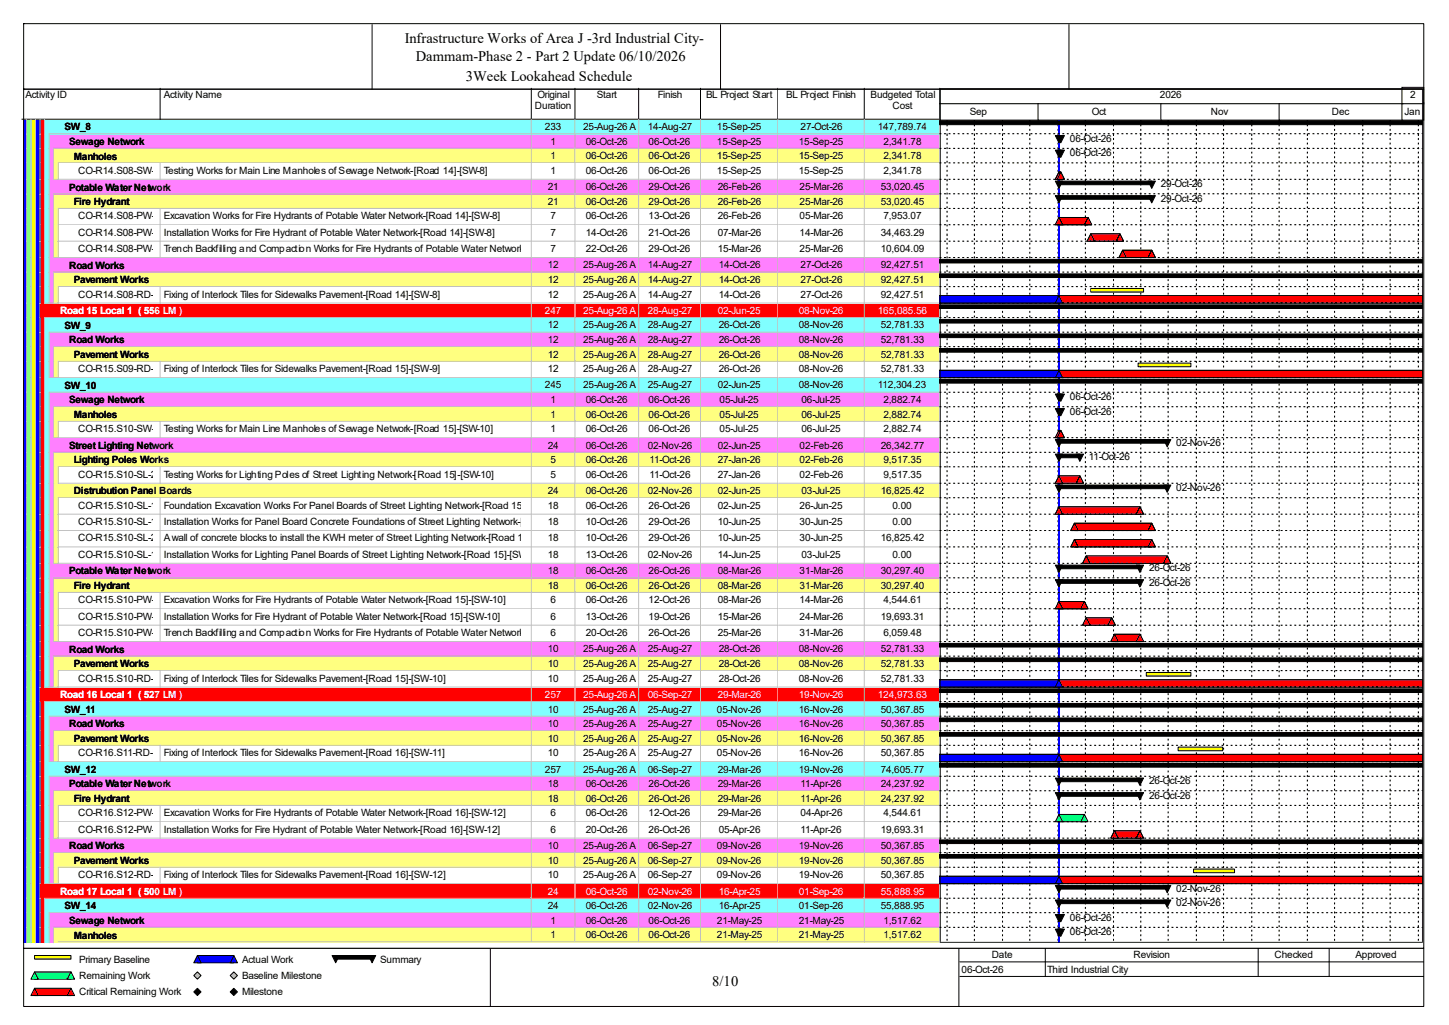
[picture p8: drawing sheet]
<svg xmlns="http://www.w3.org/2000/svg" width="420mm" height="297mm" viewBox="0 0 420 297" stroke-linecap="round" stroke-linejoin="round" font-family="sans-serif">
<defs><g id="words">
<g font-size="4.2">
<text x="117.3" y="12.4">Infrastructure Works of Area J -3rd Industrial City-</text>
<text x="120.5" y="17.7">Dammam-Phase 2 - Part 2 Update 06/10/2026</text>
<text x="135" y="23.5">3Week Lookahead Schedule</text>
<text x="206.5" y="285.6">8/10</text>
</g>
<g font-size="2.9">
<text x="7.4" y="28.4">Activity ID</text>
<text x="47.5" y="28.4">Activity Name</text>
<text x="155.8" y="28.4">Original</text>
<text x="173" y="28.4">Start</text>
<text x="190.7" y="28.4">Finish</text>
<text x="204.6" y="28.4">BL Project Start</text>
<text x="227.8" y="28.4">BL Project Finish</text>
<text x="252.3" y="28.4">Budgeted Total</text>
<text x="336.2" y="28.4">2026</text>
<text x="408.7" y="28.4">2</text>
<text x="155.1" y="31.6">Duration</text>
<text x="258.7" y="31.6">Cost</text>
<text x="281.1" y="33.2">Sep</text>
<text x="316.4" y="33.2">Oct</text>
<text x="351" y="33.2">Nov</text>
<text x="386" y="33.2">Dec</text>
<text x="407.1" y="33.2">Jan</text>
<text x="18.7" y="37.8">SW_8</text>
<text x="20" y="42">Sewage Network</text>
<text x="157.9" y="37.7">233</text>
<text x="159.6" y="41.9">1</text>
<text x="169" y="37.7">25-Aug-26 A</text>
<text x="169.8" y="41.9">06-Oct-26</text>
<text x="187.7" y="37.7">14-Aug-27</text>
<text x="188" y="41.9">06-Oct-26</text>
<text x="207.8" y="37.7">15-Sep-25</text>
<text x="207.8" y="41.9">15-Sep-25</text>
<text x="231.5" y="41.9">15-Sep-25</text>
<text x="232" y="37.7">27-Oct-26</text>
<text x="254.5" y="37.7">147,789.74</text>
<text x="256" y="41.9">2,341.78</text>
<text x="310.1" y="41.1">06-Oct-26</text>
<text x="21.4" y="46.2">Manholes</text>
<text x="159.6" y="46.1">1</text>
<text x="169.8" y="46.1">06-Oct-26</text>
<text x="188" y="46.1">06-Oct-26</text>
<text x="207.8" y="46.1">15-Sep-25</text>
<text x="231.5" y="46.1">15-Sep-25</text>
<text x="256" y="46.1">2,341.78</text>
<text x="310.1" y="45.3">06-Oct-26</text>
<text x="22.7" y="50.3">CO-R14.S08-SW-210</text>
<text x="47.5" y="50.3">Testing Works for Main Line Manholes of Sewage Network-[Road 14]-[SW-8]</text>
<text x="159.6" y="50.3">1</text>
<text x="169.8" y="50.3">06-Oct-26</text>
<text x="188" y="50.3">06-Oct-26</text>
<text x="207.8" y="50.3">15-Sep-25</text>
<text x="231.5" y="50.3">15-Sep-25</text>
<text x="256" y="50.3">2,341.78</text>
<text x="20" y="55.2">Potable Water Network</text>
<text x="21.4" y="59.4">Fire Hydrant</text>
<text x="158.7" y="55.1">21</text>
<text x="158.7" y="59.3">21</text>
<text x="169.8" y="55.1">06-Oct-26</text>
<text x="169.8" y="59.3">06-Oct-26</text>
<text x="188" y="55.1">29-Oct-26</text>
<text x="188" y="59.3">29-Oct-26</text>
<text x="208.1" y="55.1">26-Feb-26</text>
<text x="208.1" y="59.3">26-Feb-26</text>
<text x="231.8" y="55.1">25-Mar-26</text>
<text x="231.8" y="59.3">25-Mar-26</text>
<text x="255.3" y="55.1">53,020.45</text>
<text x="255.3" y="59.3">53,020.45</text>
<text x="336.5" y="54.3">29-Oct-26</text>
<text x="336.5" y="58.5">29-Oct-26</text>
<text x="22.7" y="63.5">CO-R14.S08-PW-140</text>
<text x="47.5" y="63.5">Excavation Works for Fire Hydrants of Potable Water Network-[Road 14]-[SW-8]</text>
<text x="159.6" y="63.5">7</text>
<text x="169.8" y="63.5">06-Oct-26</text>
<text x="188" y="63.5">13-Oct-26</text>
<text x="208.1" y="63.5">26-Feb-26</text>
<text x="231.8" y="63.5">05-Mar-26</text>
<text x="256" y="63.5">7,953.07</text>
<text x="22.7" y="68.3">CO-R14.S08-PW-150</text>
<text x="47.5" y="68.3">Installation Works for Fire Hydrant of Potable Water Network-[Road 14]-[SW-8]</text>
<text x="159.6" y="68.3">7</text>
<text x="169.8" y="68.3">14-Oct-26</text>
<text x="188" y="68.3">21-Oct-26</text>
<text x="208.1" y="68.3">07-Mar-26</text>
<text x="231.8" y="68.3">14-Mar-26</text>
<text x="255.3" y="68.3">34,463.29</text>
<text x="20" y="77.9">Road Works</text>
<text x="22.7" y="73">CO-R14.S08-PW-160</text>
<text x="47.5" y="73">Trench Backfilling and Compaction Works for Fire Hydrants of Potable Water Network-[Road 14]-[SW-8]</text>
<text x="158.7" y="77.8">12</text>
<text x="159.6" y="73">7</text>
<text x="169" y="77.8">25-Aug-26 A</text>
<text x="169.8" y="73">22-Oct-26</text>
<text x="187.7" y="77.8">14-Aug-27</text>
<text x="188" y="73">29-Oct-26</text>
<text x="208.1" y="73">15-Mar-26</text>
<text x="208.3" y="77.8">14-Oct-26</text>
<text x="231.8" y="73">25-Mar-26</text>
<text x="232" y="77.8">27-Oct-26</text>
<text x="255.3" y="73">10,604.09</text>
<text x="255.3" y="77.8">92,427.51</text>
<text x="21.4" y="82.1">Pavement Works</text>
<text x="158.7" y="82">12</text>
<text x="169" y="82">25-Aug-26 A</text>
<text x="187.7" y="82">14-Aug-27</text>
<text x="208.3" y="82">14-Oct-26</text>
<text x="232" y="82">27-Oct-26</text>
<text x="255.3" y="82">92,427.51</text>
<text x="22.7" y="86.2">CO-R14.S08-RD-P-130</text>
<text x="47.5" y="86.2">Fixing of Interlock Tiles for Sidewalks Pavement-[Road 14]-[SW-8]</text>
<text x="158.7" y="86.2">12</text>
<text x="169" y="86.2">25-Aug-26 A</text>
<text x="187.7" y="86.2">14-Aug-27</text>
<text x="208.3" y="86.2">14-Oct-26</text>
<text x="232" y="86.2">27-Oct-26</text>
<text x="255.3" y="86.2">92,427.51</text>
<text x="18.7" y="95.3">SW_9</text>
<text x="158.7" y="95.2">12</text>
<text x="169" y="95.2">25-Aug-26 A</text>
<text x="187.7" y="95.2">28-Aug-27</text>
<text x="208.3" y="95.2">26-Oct-26</text>
<text x="231.5" y="95.2">08-Nov-26</text>
<text x="255.3" y="95.2">52,781.33</text>
<text x="20" y="99.5">Road Works</text>
<text x="158.7" y="99.4">12</text>
<text x="169" y="99.4">25-Aug-26 A</text>
<text x="187.7" y="99.4">28-Aug-27</text>
<text x="208.3" y="99.4">26-Oct-26</text>
<text x="231.5" y="99.4">08-Nov-26</text>
<text x="255.3" y="99.4">52,781.33</text>
<text x="21.4" y="103.7">Pavement Works</text>
<text x="22.7" y="107.8">CO-R15.S09-RD-P-130</text>
<text x="47.5" y="107.8">Fixing of Interlock Tiles for Sidewalks Pavement-[Road 15]-[SW-9]</text>
<text x="158.7" y="103.6">12</text>
<text x="158.7" y="107.8">12</text>
<text x="169" y="103.6">25-Aug-26 A</text>
<text x="169" y="107.8">25-Aug-26 A</text>
<text x="187.7" y="103.6">28-Aug-27</text>
<text x="187.7" y="107.8">28-Aug-27</text>
<text x="208.3" y="103.6">26-Oct-26</text>
<text x="208.3" y="107.8">26-Oct-26</text>
<text x="231.5" y="103.6">08-Nov-26</text>
<text x="231.5" y="107.8">08-Nov-26</text>
<text x="255.3" y="103.6">52,781.33</text>
<text x="255.3" y="107.8">52,781.33</text>
<text x="18.7" y="112.6">SW_10</text>
<text x="157.9" y="112.6">245</text>
<text x="169" y="112.6">25-Aug-26 A</text>
<text x="187.7" y="112.6">25-Aug-27</text>
<text x="208.1" y="112.6">02-Jun-25</text>
<text x="231.5" y="112.6">08-Nov-26</text>
<text x="254.5" y="112.6">112,304.23</text>
<text x="20" y="116.9">Sewage Network</text>
<text x="159.6" y="116.8">1</text>
<text x="169.8" y="116.8">06-Oct-26</text>
<text x="188" y="116.8">06-Oct-26</text>
<text x="208.6" y="116.8">05-Jul-25</text>
<text x="232.3" y="116.8">06-Jul-25</text>
<text x="256" y="116.8">2,882.74</text>
<text x="310.1" y="116">06-Oct-26</text>
<text x="21.4" y="121.1">Manholes</text>
<text x="22.7" y="125.2">CO-R15.S10-SW-210</text>
<text x="47.5" y="125.2">Testing Works for Main Line Manholes of Sewage Network-[Road 15]-[SW-10]</text>
<text x="159.6" y="121">1</text>
<text x="159.6" y="125.2">1</text>
<text x="169.8" y="121">06-Oct-26</text>
<text x="169.8" y="125.2">06-Oct-26</text>
<text x="188" y="121">06-Oct-26</text>
<text x="188" y="125.2">06-Oct-26</text>
<text x="208.6" y="121">05-Jul-25</text>
<text x="208.6" y="125.2">05-Jul-25</text>
<text x="232.3" y="121">06-Jul-25</text>
<text x="232.3" y="125.2">06-Jul-25</text>
<text x="256" y="121">2,882.74</text>
<text x="256" y="125.2">2,882.74</text>
<text x="310.1" y="120.2">06-Oct-26</text>
<text x="20" y="130.1">Street Lighting Network</text>
<text x="158.7" y="130">24</text>
<text x="169.8" y="130">06-Oct-26</text>
<text x="187.7" y="130">02-Nov-26</text>
<text x="208.1" y="130">02-Jun-25</text>
<text x="231.8" y="130">02-Feb-26</text>
<text x="255.3" y="130">26,342.77</text>
<text x="341" y="129.2">02-Nov-26</text>
<text x="21.4" y="134.3">Lighting Poles Works</text>
<text x="159.6" y="134.2">5</text>
<text x="169.8" y="134.2">06-Oct-26</text>
<text x="188.3" y="134.2">11-Oct-26</text>
<text x="208.1" y="134.2">27-Jan-26</text>
<text x="231.8" y="134.2">02-Feb-26</text>
<text x="256" y="134.2">9,517.35</text>
<text x="315.6" y="133.4">11-Oct-26</text>
<text x="21.4" y="143.3">Distrubution Panel Boards</text>
<text x="22.7" y="138.4">CO-R15.S10-SL-200Testing Works for Lighting Poles of Street Lighting Network-[Road 15]-[SW-10]</text>
<text x="158.7" y="143.2">24</text>
<text x="159.6" y="138.4">5</text>
<text x="169.8" y="138.4">06-Oct-26</text>
<text x="169.8" y="143.2">06-Oct-26</text>
<text x="187.7" y="143.2">02-Nov-26</text>
<text x="188.3" y="138.4">11-Oct-26</text>
<text x="208.1" y="138.4">27-Jan-26</text>
<text x="208.1" y="143.2">02-Jun-25</text>
<text x="231.8" y="138.4">02-Feb-26</text>
<text x="232.3" y="143.2">03-Jul-25</text>
<text x="255.3" y="143.2">16,825.42</text>
<text x="256" y="138.4">9,517.35</text>
<text x="341" y="142.4">02-Nov-26</text>
<text x="22.7" y="147.4">CO-R15.S10-SL-170Foundation Excavation Works For Panel Boards of Street Lighting Network-[Road 15]-[SW-10]</text>
<text x="158.7" y="147.4">18</text>
<text x="169.8" y="147.4">06-Oct-26</text>
<text x="188" y="147.4">26-Oct-26</text>
<text x="208.1" y="147.4">02-Jun-25</text>
<text x="231.8" y="147.4">26-Jun-25</text>
<text x="258.7" y="147.4">0.00</text>
<text x="22.7" y="152.1">CO-R15.S10-SL-180Installation Works for Panel Board Concrete Foundations of Street Lighting Network-[Road 15]-[SW-10]</text>
<text x="158.7" y="152.1">18</text>
<text x="169.8" y="152.1">10-Oct-26</text>
<text x="188" y="152.1">29-Oct-26</text>
<text x="208.1" y="152.1">10-Jun-25</text>
<text x="231.8" y="152.1">30-Jun-25</text>
<text x="258.7" y="152.1">0.00</text>
<text x="22.7" y="156.9">CO-R15.S10-SL-220A wall of concrete blocks to install the KWH meter of Street Lighting Network-[Road 15]-[SW-10]</text>
<text x="22.7" y="161.6">CO-R15.S10-SL-190Installation Works for Lighting Panel Boards of Street Lighting Network-[Road 15]-[SW-10] 18</text>
<text x="158.7" y="156.9">18</text>
<text x="169.8" y="156.9">10-Oct-26</text>
<text x="169.8" y="161.6">13-Oct-26</text>
<text x="187.7" y="161.6">02-Nov-26</text>
<text x="188" y="156.9">29-Oct-26</text>
<text x="208.1" y="156.9">10-Jun-25</text>
<text x="208.1" y="161.6">14-Jun-25</text>
<text x="231.8" y="156.9">30-Jun-25</text>
<text x="232.3" y="161.6">03-Jul-25</text>
<text x="255.3" y="156.9">16,825.42</text>
<text x="258.7" y="161.6">0.00</text>
<text x="20" y="166.5">Potable Water Network</text>
<text x="158.7" y="166.4">18</text>
<text x="169.8" y="166.4">06-Oct-26</text>
<text x="188" y="166.4">26-Oct-26</text>
<text x="208.1" y="166.4">08-Mar-26</text>
<text x="231.8" y="166.4">31-Mar-26</text>
<text x="255.3" y="166.4">30,297.40</text>
<text x="333" y="165.6">26-Oct-26</text>
<text x="21.4" y="170.7">Fire Hydrant</text>
<text x="158.7" y="170.6">18</text>
<text x="169.8" y="170.6">06-Oct-26</text>
<text x="188" y="170.6">26-Oct-26</text>
<text x="208.1" y="170.6">08-Mar-26</text>
<text x="231.8" y="170.6">31-Mar-26</text>
<text x="255.3" y="170.6">30,297.40</text>
<text x="333" y="169.8">26-Oct-26</text>
<text x="22.7" y="174.8">CO-R15.S10-PW-140</text>
<text x="22.7" y="179.6">CO-R15.S10-PW-150</text>
<text x="47.5" y="174.8">Excavation Works for Fire Hydrants of Potable Water Network-[Road 15]-[SW-10]</text>
<text x="47.5" y="179.6">Installation Works for Fire Hydrant of Potable Water Network-[Road 15]-[SW-10]</text>
<text x="159.6" y="174.8">6</text>
<text x="159.6" y="179.6">6</text>
<text x="169.8" y="174.8">06-Oct-26</text>
<text x="169.8" y="179.6">13-Oct-26</text>
<text x="188" y="174.8">12-Oct-26</text>
<text x="188" y="179.6">19-Oct-26</text>
<text x="208.1" y="174.8">08-Mar-26</text>
<text x="208.1" y="179.6">15-Mar-26</text>
<text x="231.8" y="174.8">14-Mar-26</text>
<text x="231.8" y="179.6">24-Mar-26</text>
<text x="255.3" y="179.6">19,693.31</text>
<text x="256" y="174.8">4,544.61</text>
<text x="22.7" y="184.3">CO-R15.S10-PW-160</text>
<text x="47.5" y="184.3">Trench Backfilling and Compaction Works for Fire Hydrants of Potable Water Network-[Road 15]-[SW-10]</text>
<text x="159.6" y="184.3">6</text>
<text x="169.8" y="184.3">20-Oct-26</text>
<text x="188" y="184.3">26-Oct-26</text>
<text x="208.1" y="184.3">25-Mar-26</text>
<text x="231.8" y="184.3">31-Mar-26</text>
<text x="256" y="184.3">6,059.48</text>
<text x="20" y="189.1">Road Works</text>
<text x="158.7" y="189.1">10</text>
<text x="169" y="189.1">25-Aug-26 A</text>
<text x="187.7" y="189.1">25-Aug-27</text>
<text x="208.3" y="189.1">28-Oct-26</text>
<text x="231.5" y="189.1">08-Nov-26</text>
<text x="255.3" y="189.1">52,781.33</text>
<text x="21.4" y="193.4">Pavement Works</text>
<text x="22.7" y="197.5">CO-R15.S10-RD-P-130</text>
<text x="47.5" y="197.5">Fixing of Interlock Tiles for Sidewalks Pavement-[Road 15]-[SW-10]</text>
<text x="158.7" y="193.3">10</text>
<text x="158.7" y="197.5">10</text>
<text x="169" y="193.3">25-Aug-26 A</text>
<text x="169" y="197.5">25-Aug-26 A</text>
<text x="187.7" y="193.3">25-Aug-27</text>
<text x="187.7" y="197.5">25-Aug-27</text>
<text x="208.3" y="193.3">28-Oct-26</text>
<text x="208.3" y="197.5">28-Oct-26</text>
<text x="231.5" y="193.3">08-Nov-26</text>
<text x="231.5" y="197.5">08-Nov-26</text>
<text x="255.3" y="193.3">52,781.33</text>
<text x="255.3" y="197.5">52,781.33</text>
<text x="18.7" y="206.5">SW_11</text>
<text x="158.7" y="206.5">10</text>
<text x="169" y="206.5">25-Aug-26 A</text>
<text x="187.7" y="206.5">25-Aug-27</text>
<text x="207.8" y="206.5">05-Nov-26</text>
<text x="231.5" y="206.5">16-Nov-26</text>
<text x="255.3" y="206.5">50,367.85</text>
<text x="20" y="210.8">Road Works</text>
<text x="21.4" y="215">Pavement Works</text>
<text x="158.7" y="210.7">10</text>
<text x="158.7" y="214.9">10</text>
<text x="169" y="210.7">25-Aug-26 A</text>
<text x="169" y="214.9">25-Aug-26 A</text>
<text x="187.7" y="210.7">25-Aug-27</text>
<text x="187.7" y="214.9">25-Aug-27</text>
<text x="207.8" y="210.7">05-Nov-26</text>
<text x="207.8" y="214.9">05-Nov-26</text>
<text x="231.5" y="210.7">16-Nov-26</text>
<text x="231.5" y="214.9">16-Nov-26</text>
<text x="255.3" y="210.7">50,367.85</text>
<text x="255.3" y="214.9">50,367.85</text>
<text x="22.7" y="219.1">CO-R16.S11-RD-P-130</text>
<text x="47.5" y="219.1">Fixing of Interlock Tiles for Sidewalks Pavement-[Road 16]-[SW-11]</text>
<text x="158.7" y="219.1">10</text>
<text x="169" y="219.1">25-Aug-26 A</text>
<text x="187.7" y="219.1">25-Aug-27</text>
<text x="207.8" y="219.1">05-Nov-26</text>
<text x="231.5" y="219.1">16-Nov-26</text>
<text x="255.3" y="219.1">50,367.85</text>
<text x="18.7" y="223.9">SW_12</text>
<text x="157.9" y="223.9">257</text>
<text x="169" y="223.9">25-Aug-26 A</text>
<text x="187.7" y="223.9">06-Sep-27</text>
<text x="208.1" y="223.9">29-Mar-26</text>
<text x="231.5" y="223.9">19-Nov-26</text>
<text x="255.3" y="223.9">74,605.77</text>
<text x="333" y="227.3">26-Oct-26</text>
<text x="20" y="228.2">Potable Water Network</text>
<text x="21.4" y="232.4">Fire Hydrant</text>
<text x="158.7" y="228.1">18</text>
<text x="158.7" y="232.3">18</text>
<text x="169.8" y="228.1">06-Oct-26</text>
<text x="169.8" y="232.3">06-Oct-26</text>
<text x="188" y="228.1">26-Oct-26</text>
<text x="188" y="232.3">26-Oct-26</text>
<text x="208.1" y="228.1">29-Mar-26</text>
<text x="208.1" y="232.3">29-Mar-26</text>
<text x="232" y="228.1">11-Apr-26</text>
<text x="232" y="232.3">11-Apr-26</text>
<text x="255.3" y="228.1">24,237.92</text>
<text x="255.3" y="232.3">24,237.92</text>
<text x="333" y="231.5">26-Oct-26</text>
<text x="22.7" y="236.5">CO-R16.S12-PW-140</text>
<text x="47.5" y="236.5">Excavation Works for Fire Hydrants of Potable Water Network-[Road 16]-[SW-12]</text>
<text x="159.6" y="236.5">6</text>
<text x="169.8" y="236.5">06-Oct-26</text>
<text x="188" y="236.5">12-Oct-26</text>
<text x="208.1" y="236.5">29-Mar-26</text>
<text x="232" y="236.5">04-Apr-26</text>
<text x="256" y="236.5">4,544.61</text>
<text x="22.7" y="241.3">CO-R16.S12-PW-150</text>
<text x="47.5" y="241.3">Installation Works for Fire Hydrant of Potable Water Network-[Road 16]-[SW-12]</text>
<text x="158.7" y="246">10</text>
<text x="159.6" y="241.3">6</text>
<text x="169" y="246">25-Aug-26 A</text>
<text x="169.8" y="241.3">20-Oct-26</text>
<text x="187.7" y="246">06-Sep-27</text>
<text x="188" y="241.3">26-Oct-26</text>
<text x="207.8" y="246">09-Nov-26</text>
<text x="208.3" y="241.3">05-Apr-26</text>
<text x="231.5" y="246">19-Nov-26</text>
<text x="232" y="241.3">11-Apr-26</text>
<text x="255.3" y="241.3">19,693.31</text>
<text x="255.3" y="246">50,367.85</text>
<text x="20" y="246.1">Road Works</text>
<text x="21.4" y="250.3">Pavement Works</text>
<text x="158.7" y="250.2">10</text>
<text x="169" y="250.2">25-Aug-26 A</text>
<text x="187.7" y="250.2">06-Sep-27</text>
<text x="207.8" y="250.2">09-Nov-26</text>
<text x="231.5" y="250.2">19-Nov-26</text>
<text x="255.3" y="250.2">50,367.85</text>
<text x="22.7" y="254.5">CO-R16.S12-RD-P-130</text>
<text x="47.5" y="254.5">Fixing of Interlock Tiles for Sidewalks Pavement-[Road 16]-[SW-12]</text>
<text x="158.7" y="254.5">10</text>
<text x="169" y="254.5">25-Aug-26 A</text>
<text x="187.7" y="254.5">06-Sep-27</text>
<text x="207.8" y="254.5">09-Nov-26</text>
<text x="231.5" y="254.5">19-Nov-26</text>
<text x="255.3" y="254.5">50,367.85</text>
<text x="18.7" y="263.5">SW_14</text>
<text x="158.7" y="263.4">24</text>
<text x="169.8" y="263.4">06-Oct-26</text>
<text x="187.7" y="263.4">02-Nov-26</text>
<text x="208.3" y="263.4">16-Apr-25</text>
<text x="231.5" y="263.4">01-Sep-26</text>
<text x="255.3" y="263.4">55,888.95</text>
<text x="341" y="258.4">02-Nov-26</text>
<text x="341" y="262.6">02-Nov-26</text>
<text x="20" y="267.7">Sewage Network</text>
<text x="159.6" y="267.6">1</text>
<text x="169.8" y="267.6">06-Oct-26</text>
<text x="188" y="267.6">06-Oct-26</text>
<text x="207.8" y="267.6">21-May-25</text>
<text x="231.5" y="267.6">21-May-25</text>
<text x="256" y="267.6">1,517.62</text>
<text x="310.1" y="266.8">06-Oct-26</text>
<text x="21.4" y="271.9">Manholes</text>
<text x="159.6" y="271.9">1</text>
<text x="169.8" y="271.9">06-Oct-26</text>
<text x="188" y="271.9">06-Oct-26</text>
<text x="207.8" y="271.9">21-May-25</text>
<text x="231.5" y="271.9">21-May-25</text>
<text x="256" y="271.9">1,517.62</text>
<text x="310.1" y="271.1">06-Oct-26</text>
<text x="22.9" y="279">Primary Baseline</text>
<text x="70.1" y="279">Actual Work</text>
<text x="110.2" y="279">Summary</text>
<text x="278.7" y="281.9">06-Oct-26</text>
<text x="287.4" y="277.7">Date</text>
<text x="303.5" y="281.9">Third Industrial City</text>
<text x="328.5" y="277.7">Revision</text>
<text x="369.4" y="277.7">Checked</text>
<text x="392.9" y="277.7">Approved</text>
<text x="22.9" y="283.7">Remaining Work</text>
<text x="70.1" y="283.7">Baseline Milestone</text>
<text x="22.9" y="288.5">Critical Remaining Work</text>
<text x="70.1" y="288.5">Milestone</text>
</g>
<g font-size="2.9" fill="#fff">
<text x="17.4" y="91.1">Road 15 Local 1 ( 556 LM )</text>
<text x="157.9" y="91">247</text>
<text x="169" y="91">25-Aug-26 A</text>
<text x="187.7" y="91">28-Aug-27</text>
<text x="208.1" y="91">02-Jun-25</text>
<text x="231.5" y="91">08-Nov-26</text>
<text x="254.5" y="91">165,085.56</text>
<text x="17.4" y="202.3">Road 16 Local 1 ( 527 LM )</text>
<text x="157.9" y="202.2">257</text>
<text x="169" y="202.2">25-Aug-26 A</text>
<text x="187.7" y="202.2">06-Sep-27</text>
<text x="208.1" y="202.2">29-Mar-26</text>
<text x="231.5" y="202.2">19-Nov-26</text>
<text x="254.5" y="202.2">124,973.63</text>
<text x="17.4" y="259.3">Road 17 Local 1 ( 500 LM )</text>
<text x="158.7" y="259.2">24</text>
<text x="169.8" y="259.2">06-Oct-26</text>
<text x="187.7" y="259.2">02-Nov-26</text>
<text x="208.3" y="259.2">16-Apr-25</text>
<text x="231.5" y="259.2">01-Sep-26</text>
<text x="255.3" y="259.2">55,888.95</text>
</g>
</g></defs>
<path d="M46.4 25.6v8.9h-40.1" fill="none" stroke="#000" stroke-width=".29"/>
<path d="M46.7 25.6h107.6v9.2h-107.6z" fill="#fff"/>
<path d="M154 25.6v8.9h-107.6" fill="none" stroke="#000" stroke-width=".29"/>
<path d="M154.3 25.6h12.6v9.2h-12.6z" fill="#fff"/>
<path d="M166.7 25.6v8.9h-12.7" fill="none" stroke="#000" stroke-width=".29"/>
<path d="M166.9 25.6h18.5v9.2h-18.5z" fill="#fff"/>
<path d="M185.1 25.6v8.9h-18.4" fill="none" stroke="#000" stroke-width=".29"/>
<path d="M185.4 25.6h17.9v9.2h-17.9z" fill="#fff"/>
<path d="M203 25.6v8.9h-17.9" fill="none" stroke="#000" stroke-width=".29"/>
<path d="M203.3 25.6h22.4v9.2h-22.4z" fill="#fff"/>
<path d="M225.5 25.6v8.9h-22.5" fill="none" stroke="#000" stroke-width=".29"/>
<path d="M225.7 25.6h25.1v9.2h-25.1z" fill="#fff"/>
<path d="M250.5 25.6v8.9h-25" fill="none" stroke="#000" stroke-width=".29"/>
<path d="M250.8 25.6h21.9v9.2h-21.9z" fill="#fff"/>
<path d="M272.4 25.6v8.9h-21.9" fill="none" stroke="#000" stroke-width=".29"/>
<path d="M6.6 34.8h1.3v4.2h-1.3z" fill="#00f"/>
<path d="M7.6 34.5v4.5" fill="none" stroke="#c0c0c0" stroke-width=".29"/>
<path d="M7.9 34.8h1.3v4.2h-1.3z" fill="#80ff80"/>
<path d="M9 34.5v4.5" fill="none" stroke="#c0c0c0" stroke-width=".29"/>
<path d="M9.2 34.8h1.3v4.2h-1.3z" fill="#ff0"/>
<path d="M10.3 34.5v4.5" fill="none" stroke="#c0c0c0" stroke-width=".29"/>
<path d="M10.5 34.8h1.4v4.2h-1.4z" fill="#00f"/>
<path d="M11.6 34.5v4.5" fill="none" stroke="#c0c0c0" stroke-width=".29"/>
<path d="M11.9 34.8h1.3v4.2h-1.3z" fill="#f00"/>
<path d="M12.9 34.5v4.5" fill="none" stroke="#c0c0c0" stroke-width=".29"/>
<path d="M13.2 34.8h33.5v4.2h-33.5z" fill="#80ffff"/>
<path d="M14.2 38.8h32.5" fill="none" stroke="#c0c0c0" stroke-width=".29"/>
<path d="M46.7 34.8h107.6v4.2h-107.6z" fill="#80ffff"/>
<path d="M154 34.5v4.3h-107.3" fill="none" stroke="#c0c0c0" stroke-width=".29"/>
<path d="M154.3 34.8h12.6v4.2h-12.6z" fill="#80ffff"/>
<path d="M166.7 34.5v4.3h-12.4" fill="none" stroke="#c0c0c0" stroke-width=".29"/>
<path d="M166.9 34.8h18.5v4.2h-18.5z" fill="#80ffff"/>
<path d="M185.1 34.5v4.3h-18.2" fill="none" stroke="#c0c0c0" stroke-width=".29"/>
<path d="M185.4 34.8h17.9v4.2h-17.9z" fill="#80ffff"/>
<path d="M203 34.5v4.3h-17.6" fill="none" stroke="#c0c0c0" stroke-width=".29"/>
<path d="M203.3 34.8h22.4v4.2h-22.4z" fill="#80ffff"/>
<path d="M225.5 34.5v4.3h-22.2" fill="none" stroke="#c0c0c0" stroke-width=".29"/>
<path d="M225.7 34.8h25.1v4.2h-25.1z" fill="#80ffff"/>
<path d="M250.5 34.5v4.3h-24.8" fill="none" stroke="#c0c0c0" stroke-width=".29"/>
<path d="M250.8 34.8h21.9v4.2h-21.9z" fill="#80ffff"/>
<path d="M272.4 34.5v4.3h-21.6" fill="none" stroke="#c0c0c0" stroke-width=".29"/>
<path d="M6.6 39h1.3v4.3h-1.3z" fill="#00f"/>
<path d="M7.6 38.8v4.4" fill="none" stroke="#c0c0c0" stroke-width=".29"/>
<path d="M7.9 39h1.3v4.3h-1.3z" fill="#80ff80"/>
<path d="M9 38.8v4.4" fill="none" stroke="#c0c0c0" stroke-width=".29"/>
<path d="M9.2 39h1.3v4.3h-1.3z" fill="#ff0"/>
<path d="M10.3 38.8v4.4" fill="none" stroke="#c0c0c0" stroke-width=".29"/>
<path d="M10.5 39h1.4v4.3h-1.4z" fill="#00f"/>
<path d="M11.6 38.8v4.4" fill="none" stroke="#c0c0c0" stroke-width=".29"/>
<path d="M11.9 39h1.3v4.3h-1.3z" fill="#f00"/>
<path d="M12.9 38.8v4.4" fill="none" stroke="#c0c0c0" stroke-width=".29"/>
<path d="M13.2 39h1.3v4.3h-1.3z" fill="#80ffff"/>
<path d="M14.2 38.8v4.4" fill="none" stroke="#c0c0c0" stroke-width=".29"/>
<path d="M14.5 39h32.2v4.3h-32.2z" fill="#ff80ff"/>
<path d="M15.6 43h31.1" fill="none" stroke="#c0c0c0" stroke-width=".29"/>
<path d="M46.7 39h107.6v4.3h-107.6z" fill="#ff80ff"/>
<path d="M154 38.8v4.2h-107.3" fill="none" stroke="#c0c0c0" stroke-width=".29"/>
<path d="M154.3 39h12.6v4.3h-12.6z" fill="#ff80ff"/>
<path d="M166.7 38.8v4.2h-12.4" fill="none" stroke="#c0c0c0" stroke-width=".29"/>
<path d="M166.9 39h18.5v4.3h-18.5z" fill="#ff80ff"/>
<path d="M185.1 38.8v4.2h-18.2" fill="none" stroke="#c0c0c0" stroke-width=".29"/>
<path d="M185.4 39h17.9v4.3h-17.9z" fill="#ff80ff"/>
<path d="M203 38.8v4.2h-17.6" fill="none" stroke="#c0c0c0" stroke-width=".29"/>
<path d="M203.3 39h22.4v4.3h-22.4z" fill="#ff80ff"/>
<path d="M225.5 38.8v4.2h-22.2" fill="none" stroke="#c0c0c0" stroke-width=".29"/>
<path d="M225.7 39h25.1v4.3h-25.1z" fill="#ff80ff"/>
<path d="M250.5 38.8v4.2h-24.8" fill="none" stroke="#c0c0c0" stroke-width=".29"/>
<path d="M250.8 39h21.9v4.3h-21.9z" fill="#ff80ff"/>
<path d="M272.4 38.8v4.2h-21.6" fill="none" stroke="#c0c0c0" stroke-width=".29"/>
<path d="M6.6 43.3h1.3v4.2h-1.3z" fill="#00f"/>
<path d="M7.6 43v4.5" fill="none" stroke="#c0c0c0" stroke-width=".29"/>
<path d="M7.9 43.3h1.3v4.2h-1.3z" fill="#80ff80"/>
<path d="M9 43v4.5" fill="none" stroke="#c0c0c0" stroke-width=".29"/>
<path d="M9.2 43.3h1.3v4.2h-1.3z" fill="#ff0"/>
<path d="M10.3 43v4.5" fill="none" stroke="#c0c0c0" stroke-width=".29"/>
<path d="M10.5 43.3h1.4v4.2h-1.4z" fill="#00f"/>
<path d="M11.6 43v4.5" fill="none" stroke="#c0c0c0" stroke-width=".29"/>
<path d="M11.9 43.3h1.3v4.2h-1.3z" fill="#f00"/>
<path d="M12.9 43v4.5" fill="none" stroke="#c0c0c0" stroke-width=".29"/>
<path d="M13.2 43.3h1.3v4.2h-1.3z" fill="#80ffff"/>
<path d="M14.2 43v4.5" fill="none" stroke="#c0c0c0" stroke-width=".29"/>
<path d="M14.5 43.3h1.3v4.2h-1.3z" fill="#ff80ff"/>
<path d="M15.6 43v4.5" fill="none" stroke="#c0c0c0" stroke-width=".29"/>
<path d="M15.8 43.3h30.9v4.2h-30.9z" fill="#ffff80"/>
<path d="M16.9 47.2h29.8" fill="none" stroke="#c0c0c0" stroke-width=".29"/>
<path d="M46.7 43.3h107.6v4.2h-107.6z" fill="#ffff80"/>
<path d="M154 43v4.2h-107.3" fill="none" stroke="#c0c0c0" stroke-width=".29"/>
<path d="M154.3 43.3h12.6v4.2h-12.6z" fill="#ffff80"/>
<path d="M166.7 43v4.2h-12.4" fill="none" stroke="#c0c0c0" stroke-width=".29"/>
<path d="M166.9 43.3h18.5v4.2h-18.5z" fill="#ffff80"/>
<path d="M185.1 43v4.2h-18.2" fill="none" stroke="#c0c0c0" stroke-width=".29"/>
<path d="M185.4 43.3h17.9v4.2h-17.9z" fill="#ffff80"/>
<path d="M203 43v4.2h-17.6" fill="none" stroke="#c0c0c0" stroke-width=".29"/>
<path d="M203.3 43.3h22.4v4.2h-22.4z" fill="#ffff80"/>
<path d="M225.5 43v4.2h-22.2" fill="none" stroke="#c0c0c0" stroke-width=".29"/>
<path d="M225.7 43.3h25.1v4.2h-25.1z" fill="#ffff80"/>
<path d="M250.5 43v4.2h-24.8" fill="none" stroke="#c0c0c0" stroke-width=".29"/>
<path d="M250.8 43.3h21.9v4.2h-21.9z" fill="#ffff80"/>
<path d="M272.4 43v4.2h-21.6" fill="none" stroke="#c0c0c0" stroke-width=".29"/>
<path d="M6.6 47.5h1.3v4.7h-1.3z" fill="#00f"/>
<path d="M7.6 47.2v5" fill="none" stroke="#c0c0c0" stroke-width=".29"/>
<path d="M7.9 47.5h1.3v4.7h-1.3z" fill="#80ff80"/>
<path d="M9 47.2v5" fill="none" stroke="#c0c0c0" stroke-width=".29"/>
<path d="M9.2 47.5h1.3v4.7h-1.3z" fill="#ff0"/>
<path d="M10.3 47.2v5" fill="none" stroke="#c0c0c0" stroke-width=".29"/>
<path d="M10.5 47.5h1.4v4.7h-1.4z" fill="#00f"/>
<path d="M11.6 47.2v5" fill="none" stroke="#c0c0c0" stroke-width=".29"/>
<path d="M11.9 47.5h1.3v4.7h-1.3z" fill="#f00"/>
<path d="M12.9 47.2v5" fill="none" stroke="#c0c0c0" stroke-width=".29"/>
<path d="M13.2 47.5h1.3v4.7h-1.3z" fill="#80ffff"/>
<path d="M14.2 47.2v5" fill="none" stroke="#c0c0c0" stroke-width=".29"/>
<path d="M14.5 47.5h1.3v4.7h-1.3z" fill="#ff80ff"/>
<path d="M15.6 47.2v5" fill="none" stroke="#c0c0c0" stroke-width=".29"/>
<path d="M15.8 47.5h1.3v4.7h-1.3z" fill="#ffff80"/>
<path d="M15.6 51.9h1.5M16.9 47.2v5" fill="none" stroke="#c0c0c0" stroke-width=".29"/>
<path d="M17.1 47.5h29.6v4.7h-29.6z" fill="#fff"/>
<path d="M16.9 51.9h29.8M46.4 47.2v5" fill="none" stroke="#c0c0c0" stroke-width=".29"/>
<path d="M46.7 47.5h107.6v4.7h-107.6z" fill="#fff"/>
<path d="M154 47.2v4.7h-107.3" fill="none" stroke="#c0c0c0" stroke-width=".29"/>
<path d="M154.3 47.5h12.6v4.7h-12.6z" fill="#fff"/>
<path d="M166.7 47.2v4.7h-12.4" fill="none" stroke="#c0c0c0" stroke-width=".29"/>
<path d="M166.9 47.5h18.5v4.7h-18.5z" fill="#fff"/>
<path d="M185.1 47.2v4.7h-18.2" fill="none" stroke="#c0c0c0" stroke-width=".29"/>
<path d="M185.4 47.5h17.9v4.7h-17.9z" fill="#fff"/>
<path d="M203 47.2v4.7h-17.6" fill="none" stroke="#c0c0c0" stroke-width=".29"/>
<path d="M203.3 47.5h22.4v4.7h-22.4z" fill="#fff"/>
<path d="M225.5 47.2v4.7h-22.2" fill="none" stroke="#c0c0c0" stroke-width=".29"/>
<path d="M225.7 47.5h25.1v4.7h-25.1z" fill="#fff"/>
<path d="M250.5 47.2v4.7h-24.8" fill="none" stroke="#c0c0c0" stroke-width=".29"/>
<path d="M250.8 47.5h21.9v4.7h-21.9z" fill="#fff"/>
<path d="M272.4 47.2v4.7h-21.6" fill="none" stroke="#c0c0c0" stroke-width=".29"/>
<path d="M6.6 52.2h1.3v4.2h-1.3z" fill="#00f"/>
<path d="M7.6 51.9v4.5" fill="none" stroke="#c0c0c0" stroke-width=".29"/>
<path d="M7.9 52.2h1.3v4.2h-1.3z" fill="#80ff80"/>
<path d="M9 51.9v4.5" fill="none" stroke="#c0c0c0" stroke-width=".29"/>
<path d="M9.2 52.2h1.3v4.2h-1.3z" fill="#ff0"/>
<path d="M10.3 51.9v4.5" fill="none" stroke="#c0c0c0" stroke-width=".29"/>
<path d="M10.5 52.2h1.4v4.2h-1.4z" fill="#00f"/>
<path d="M11.6 51.9v4.5" fill="none" stroke="#c0c0c0" stroke-width=".29"/>
<path d="M11.9 52.2h1.3v4.2h-1.3z" fill="#f00"/>
<path d="M12.9 51.9v4.5" fill="none" stroke="#c0c0c0" stroke-width=".29"/>
<path d="M13.2 52.2h1.3v4.2h-1.3z" fill="#80ffff"/>
<path d="M14.2 51.9v4.5" fill="none" stroke="#c0c0c0" stroke-width=".29"/>
<path d="M14.5 52.2h32.2v4.2h-32.2z" fill="#ff80ff"/>
<path d="M15.6 56.2h31.1" fill="none" stroke="#c0c0c0" stroke-width=".29"/>
<path d="M46.7 52.2h107.6v4.2h-107.6z" fill="#ff80ff"/>
<path d="M154 51.9v4.3h-107.3" fill="none" stroke="#c0c0c0" stroke-width=".29"/>
<path d="M154.3 52.2h12.6v4.2h-12.6z" fill="#ff80ff"/>
<path d="M166.7 51.9v4.3h-12.4" fill="none" stroke="#c0c0c0" stroke-width=".29"/>
<path d="M166.9 52.2h18.5v4.2h-18.5z" fill="#ff80ff"/>
<path d="M185.1 51.9v4.3h-18.2" fill="none" stroke="#c0c0c0" stroke-width=".29"/>
<path d="M185.4 52.2h17.9v4.2h-17.9z" fill="#ff80ff"/>
<path d="M203 51.9v4.3h-17.6" fill="none" stroke="#c0c0c0" stroke-width=".29"/>
<path d="M203.3 52.2h22.4v4.2h-22.4z" fill="#ff80ff"/>
<path d="M225.5 51.9v4.3h-22.2" fill="none" stroke="#c0c0c0" stroke-width=".29"/>
<path d="M225.7 52.2h25.1v4.2h-25.1z" fill="#ff80ff"/>
<path d="M250.5 51.9v4.3h-24.8" fill="none" stroke="#c0c0c0" stroke-width=".29"/>
<path d="M250.8 52.2h21.9v4.2h-21.9z" fill="#ff80ff"/>
<path d="M272.4 51.9v4.3h-21.6" fill="none" stroke="#c0c0c0" stroke-width=".29"/>
<path d="M6.6 56.4h1.3v4.3h-1.3z" fill="#00f"/>
<path d="M7.6 56.2v4.4" fill="none" stroke="#c0c0c0" stroke-width=".29"/>
<path d="M7.9 56.4h1.3v4.3h-1.3z" fill="#80ff80"/>
<path d="M9 56.2v4.4" fill="none" stroke="#c0c0c0" stroke-width=".29"/>
<path d="M9.2 56.4h1.3v4.3h-1.3z" fill="#ff0"/>
<path d="M10.3 56.2v4.4" fill="none" stroke="#c0c0c0" stroke-width=".29"/>
<path d="M10.5 56.4h1.4v4.3h-1.4z" fill="#00f"/>
<path d="M11.6 56.2v4.4" fill="none" stroke="#c0c0c0" stroke-width=".29"/>
<path d="M11.9 56.4h1.3v4.3h-1.3z" fill="#f00"/>
<path d="M12.9 56.2v4.4" fill="none" stroke="#c0c0c0" stroke-width=".29"/>
<path d="M13.2 56.4h1.3v4.3h-1.3z" fill="#80ffff"/>
<path d="M14.2 56.2v4.4" fill="none" stroke="#c0c0c0" stroke-width=".29"/>
<path d="M14.5 56.4h1.3v4.3h-1.3z" fill="#ff80ff"/>
<path d="M15.6 56.2v4.4" fill="none" stroke="#c0c0c0" stroke-width=".29"/>
<path d="M15.8 56.4h30.9v4.3h-30.9z" fill="#ffff80"/>
<path d="M16.9 60.4h29.8" fill="none" stroke="#c0c0c0" stroke-width=".29"/>
<path d="M46.7 56.4h107.6v4.3h-107.6z" fill="#ffff80"/>
<path d="M154 56.2v4.2h-107.3" fill="none" stroke="#c0c0c0" stroke-width=".29"/>
<path d="M154.3 56.4h12.6v4.3h-12.6z" fill="#ffff80"/>
<path d="M166.7 56.2v4.2h-12.4" fill="none" stroke="#c0c0c0" stroke-width=".29"/>
<path d="M166.9 56.4h18.5v4.3h-18.5z" fill="#ffff80"/>
<path d="M185.1 56.2v4.2h-18.2" fill="none" stroke="#c0c0c0" stroke-width=".29"/>
<path d="M185.4 56.4h17.9v4.3h-17.9z" fill="#ffff80"/>
<path d="M203 56.2v4.2h-17.6" fill="none" stroke="#c0c0c0" stroke-width=".29"/>
<path d="M203.3 56.4h22.4v4.3h-22.4z" fill="#ffff80"/>
<path d="M225.5 56.2v4.2h-22.2" fill="none" stroke="#c0c0c0" stroke-width=".29"/>
<path d="M225.7 56.4h25.1v4.3h-25.1z" fill="#ffff80"/>
<path d="M250.5 56.2v4.2h-24.8" fill="none" stroke="#c0c0c0" stroke-width=".29"/>
<path d="M250.8 56.4h21.9v4.3h-21.9z" fill="#ffff80"/>
<path d="M272.4 56.2v4.2h-21.6" fill="none" stroke="#c0c0c0" stroke-width=".29"/>
<path d="M6.6 60.7h1.3v4.7h-1.3z" fill="#00f"/>
<path d="M7.6 60.4v5" fill="none" stroke="#c0c0c0" stroke-width=".29"/>
<path d="M7.9 60.7h1.3v4.7h-1.3z" fill="#80ff80"/>
<path d="M9 60.4v5" fill="none" stroke="#c0c0c0" stroke-width=".29"/>
<path d="M9.2 60.7h1.3v4.7h-1.3z" fill="#ff0"/>
<path d="M10.3 60.4v5" fill="none" stroke="#c0c0c0" stroke-width=".29"/>
<path d="M10.5 60.7h1.4v4.7h-1.4z" fill="#00f"/>
<path d="M11.6 60.4v5" fill="none" stroke="#c0c0c0" stroke-width=".29"/>
<path d="M11.9 60.7h1.3v4.7h-1.3z" fill="#f00"/>
<path d="M12.9 60.4v5" fill="none" stroke="#c0c0c0" stroke-width=".29"/>
<path d="M13.2 60.7h1.3v4.7h-1.3z" fill="#80ffff"/>
<path d="M14.2 60.4v5" fill="none" stroke="#c0c0c0" stroke-width=".29"/>
<path d="M14.5 60.7h1.3v4.7h-1.3z" fill="#ff80ff"/>
<path d="M15.6 60.4v5" fill="none" stroke="#c0c0c0" stroke-width=".29"/>
<path d="M15.8 60.7h1.3v4.7h-1.3z" fill="#ffff80"/>
<path d="M16.9 60.4v5" fill="none" stroke="#c0c0c0" stroke-width=".29"/>
<path d="M17.1 60.7h29.6v4.7h-29.6z" fill="#fff"/>
<path d="M16.9 65.1h29.8M46.4 60.4v5" fill="none" stroke="#c0c0c0" stroke-width=".29"/>
<path d="M46.7 60.7h107.6v4.7h-107.6z" fill="#fff"/>
<path d="M154 60.4v4.7h-107.3" fill="none" stroke="#c0c0c0" stroke-width=".29"/>
<path d="M154.3 60.7h12.6v4.7h-12.6z" fill="#fff"/>
<path d="M166.7 60.4v4.7h-12.4" fill="none" stroke="#c0c0c0" stroke-width=".29"/>
<path d="M166.9 60.7h18.5v4.7h-18.5z" fill="#fff"/>
<path d="M185.1 60.4v4.7h-18.2" fill="none" stroke="#c0c0c0" stroke-width=".29"/>
<path d="M185.4 60.7h17.9v4.7h-17.9z" fill="#fff"/>
<path d="M203 60.4v4.7h-17.6" fill="none" stroke="#c0c0c0" stroke-width=".29"/>
<path d="M203.3 60.7h22.4v4.7h-22.4z" fill="#fff"/>
<path d="M225.5 60.4v4.7h-22.2" fill="none" stroke="#c0c0c0" stroke-width=".29"/>
<path d="M225.7 60.7h25.1v4.7h-25.1z" fill="#fff"/>
<path d="M250.5 60.4v4.7h-24.8" fill="none" stroke="#c0c0c0" stroke-width=".29"/>
<path d="M250.8 60.7h21.9v4.7h-21.9z" fill="#fff"/>
<path d="M272.4 60.4v4.7h-21.6" fill="none" stroke="#c0c0c0" stroke-width=".29"/>
<path d="M6.6 65.4h1.3v4.7h-1.3z" fill="#00f"/>
<path d="M7.6 65.1v5" fill="none" stroke="#c0c0c0" stroke-width=".29"/>
<path d="M7.9 65.4h1.3v4.7h-1.3z" fill="#80ff80"/>
<path d="M9 65.1v5" fill="none" stroke="#c0c0c0" stroke-width=".29"/>
<path d="M9.2 65.4h1.3v4.7h-1.3z" fill="#ff0"/>
<path d="M10.3 65.1v5" fill="none" stroke="#c0c0c0" stroke-width=".29"/>
<path d="M10.5 65.4h1.4v4.7h-1.4z" fill="#00f"/>
<path d="M11.6 65.1v5" fill="none" stroke="#c0c0c0" stroke-width=".29"/>
<path d="M11.9 65.4h1.3v4.7h-1.3z" fill="#f00"/>
<path d="M12.9 65.1v5" fill="none" stroke="#c0c0c0" stroke-width=".29"/>
<path d="M13.2 65.4h1.3v4.7h-1.3z" fill="#80ffff"/>
<path d="M14.2 65.1v5" fill="none" stroke="#c0c0c0" stroke-width=".29"/>
<path d="M14.5 65.4h1.3v4.7h-1.3z" fill="#ff80ff"/>
<path d="M15.6 65.1v5" fill="none" stroke="#c0c0c0" stroke-width=".29"/>
<path d="M15.8 65.4h1.3v4.7h-1.3z" fill="#ffff80"/>
<path d="M16.9 65.1v5" fill="none" stroke="#c0c0c0" stroke-width=".29"/>
<path d="M17.1 65.4h29.6v4.7h-29.6z" fill="#fff"/>
<path d="M16.9 69.9h29.8M46.4 65.1v5" fill="none" stroke="#c0c0c0" stroke-width=".29"/>
<path d="M46.7 65.4h107.6v4.7h-107.6z" fill="#fff"/>
<path d="M154 65.1v4.8h-107.3" fill="none" stroke="#c0c0c0" stroke-width=".29"/>
<path d="M154.3 65.4h12.6v4.7h-12.6z" fill="#fff"/>
<path d="M166.7 65.1v4.8h-12.4" fill="none" stroke="#c0c0c0" stroke-width=".29"/>
<path d="M166.9 65.4h18.5v4.7h-18.5z" fill="#fff"/>
<path d="M185.1 65.1v4.8h-18.2" fill="none" stroke="#c0c0c0" stroke-width=".29"/>
<path d="M185.4 65.4h17.9v4.7h-17.9z" fill="#fff"/>
<path d="M203 65.1v4.8h-17.6" fill="none" stroke="#c0c0c0" stroke-width=".29"/>
<path d="M203.3 65.4h22.4v4.7h-22.4z" fill="#fff"/>
<path d="M225.5 65.1v4.8h-22.2" fill="none" stroke="#c0c0c0" stroke-width=".29"/>
<path d="M225.7 65.4h25.1v4.7h-25.1z" fill="#fff"/>
<path d="M250.5 65.1v4.8h-24.8" fill="none" stroke="#c0c0c0" stroke-width=".29"/>
<path d="M250.8 65.4h21.9v4.7h-21.9z" fill="#fff"/>
<path d="M272.4 65.1v4.8h-21.6" fill="none" stroke="#c0c0c0" stroke-width=".29"/>
<path d="M6.6 70.1h1.3v4.8h-1.3z" fill="#00f"/>
<path d="M7.6 69.9v5" fill="none" stroke="#c0c0c0" stroke-width=".29"/>
<path d="M7.9 70.1h1.3v4.8h-1.3z" fill="#80ff80"/>
<path d="M9 69.9v5" fill="none" stroke="#c0c0c0" stroke-width=".29"/>
<path d="M9.2 70.1h1.3v4.8h-1.3z" fill="#ff0"/>
<path d="M10.3 69.9v5" fill="none" stroke="#c0c0c0" stroke-width=".29"/>
<path d="M10.5 70.1h1.4v4.8h-1.4z" fill="#00f"/>
<path d="M11.6 69.9v5" fill="none" stroke="#c0c0c0" stroke-width=".29"/>
<path d="M11.9 70.1h1.3v4.8h-1.3z" fill="#f00"/>
<path d="M12.9 69.9v5" fill="none" stroke="#c0c0c0" stroke-width=".29"/>
<path d="M13.2 70.1h1.3v4.8h-1.3z" fill="#80ffff"/>
<path d="M14.2 69.9v5" fill="none" stroke="#c0c0c0" stroke-width=".29"/>
<path d="M14.5 70.1h1.3v4.8h-1.3z" fill="#ff80ff"/>
<path d="M15.6 69.9v5" fill="none" stroke="#c0c0c0" stroke-width=".29"/>
<path d="M15.8 70.1h1.3v4.8h-1.3z" fill="#ffff80"/>
<path d="M15.6 74.6h1.5M16.9 69.9v5" fill="none" stroke="#c0c0c0" stroke-width=".29"/>
<path d="M17.1 70.1h29.6v4.8h-29.6z" fill="#fff"/>
<path d="M16.9 74.6h29.8M46.4 69.9v5" fill="none" stroke="#c0c0c0" stroke-width=".29"/>
<path d="M46.7 70.1h107.6v4.8h-107.6z" fill="#fff"/>
<path d="M154 69.9v4.7h-107.3" fill="none" stroke="#c0c0c0" stroke-width=".29"/>
<path d="M154.3 70.1h12.6v4.8h-12.6z" fill="#fff"/>
<path d="M166.7 69.9v4.7h-12.4" fill="none" stroke="#c0c0c0" stroke-width=".29"/>
<path d="M166.9 70.1h18.5v4.8h-18.5z" fill="#fff"/>
<path d="M185.1 69.9v4.7h-18.2" fill="none" stroke="#c0c0c0" stroke-width=".29"/>
<path d="M185.4 70.1h17.9v4.8h-17.9z" fill="#fff"/>
<path d="M203 69.9v4.7h-17.6" fill="none" stroke="#c0c0c0" stroke-width=".29"/>
<path d="M203.3 70.1h22.4v4.8h-22.4z" fill="#fff"/>
<path d="M225.5 69.9v4.7h-22.2" fill="none" stroke="#c0c0c0" stroke-width=".29"/>
<path d="M225.7 70.1h25.1v4.8h-25.1z" fill="#fff"/>
<path d="M250.5 69.9v4.7h-24.8" fill="none" stroke="#c0c0c0" stroke-width=".29"/>
<path d="M250.8 70.1h21.9v4.8h-21.9z" fill="#fff"/>
<path d="M272.4 69.9v4.7h-21.6" fill="none" stroke="#c0c0c0" stroke-width=".29"/>
<path d="M6.6 74.9h1.3v4.2h-1.3z" fill="#00f"/>
<path d="M7.6 74.6v4.5" fill="none" stroke="#c0c0c0" stroke-width=".29"/>
<path d="M7.9 74.9h1.3v4.2h-1.3z" fill="#80ff80"/>
<path d="M9 74.6v4.5" fill="none" stroke="#c0c0c0" stroke-width=".29"/>
<path d="M9.2 74.9h1.3v4.2h-1.3z" fill="#ff0"/>
<path d="M10.3 74.6v4.5" fill="none" stroke="#c0c0c0" stroke-width=".29"/>
<path d="M10.5 74.9h1.4v4.2h-1.4z" fill="#00f"/>
<path d="M11.6 74.6v4.5" fill="none" stroke="#c0c0c0" stroke-width=".29"/>
<path d="M11.9 74.9h1.3v4.2h-1.3z" fill="#f00"/>
<path d="M12.9 74.6v4.5" fill="none" stroke="#c0c0c0" stroke-width=".29"/>
<path d="M13.2 74.9h1.3v4.2h-1.3z" fill="#80ffff"/>
<path d="M14.2 74.6v4.5" fill="none" stroke="#c0c0c0" stroke-width=".29"/>
<path d="M14.5 74.9h32.2v4.2h-32.2z" fill="#ff80ff"/>
<path d="M15.6 78.8h31.1" fill="none" stroke="#c0c0c0" stroke-width=".29"/>
<path d="M46.7 74.9h107.6v4.2h-107.6z" fill="#ff80ff"/>
<path d="M154 74.6v4.2h-107.3" fill="none" stroke="#c0c0c0" stroke-width=".29"/>
<path d="M154.3 74.9h12.6v4.2h-12.6z" fill="#ff80ff"/>
<path d="M166.7 74.6v4.2h-12.4" fill="none" stroke="#c0c0c0" stroke-width=".29"/>
<path d="M166.9 74.9h18.5v4.2h-18.5z" fill="#ff80ff"/>
<path d="M185.1 74.6v4.2h-18.2" fill="none" stroke="#c0c0c0" stroke-width=".29"/>
<path d="M185.4 74.9h17.9v4.2h-17.9z" fill="#ff80ff"/>
<path d="M203 74.6v4.2h-17.6" fill="none" stroke="#c0c0c0" stroke-width=".29"/>
<path d="M203.3 74.9h22.4v4.2h-22.4z" fill="#ff80ff"/>
<path d="M225.5 74.6v4.2h-22.2" fill="none" stroke="#c0c0c0" stroke-width=".29"/>
<path d="M225.7 74.9h25.1v4.2h-25.1z" fill="#ff80ff"/>
<path d="M250.5 74.6v4.2h-24.8" fill="none" stroke="#c0c0c0" stroke-width=".29"/>
<path d="M250.8 74.9h21.9v4.2h-21.9z" fill="#ff80ff"/>
<path d="M272.4 74.6v4.2h-21.6" fill="none" stroke="#c0c0c0" stroke-width=".29"/>
<path d="M6.6 79.1h1.3v4.2h-1.3z" fill="#00f"/>
<path d="M7.6 78.8v4.5" fill="none" stroke="#c0c0c0" stroke-width=".29"/>
<path d="M7.9 79.1h1.3v4.2h-1.3z" fill="#80ff80"/>
<path d="M9 78.8v4.5" fill="none" stroke="#c0c0c0" stroke-width=".29"/>
<path d="M9.2 79.1h1.3v4.2h-1.3z" fill="#ff0"/>
<path d="M10.3 78.8v4.5" fill="none" stroke="#c0c0c0" stroke-width=".29"/>
<path d="M10.5 79.1h1.4v4.2h-1.4z" fill="#00f"/>
<path d="M11.6 78.8v4.5" fill="none" stroke="#c0c0c0" stroke-width=".29"/>
<path d="M11.9 79.1h1.3v4.2h-1.3z" fill="#f00"/>
<path d="M12.9 78.8v4.5" fill="none" stroke="#c0c0c0" stroke-width=".29"/>
<path d="M13.2 79.1h1.3v4.2h-1.3z" fill="#80ffff"/>
<path d="M14.2 78.8v4.5" fill="none" stroke="#c0c0c0" stroke-width=".29"/>
<path d="M14.5 79.1h1.3v4.2h-1.3z" fill="#ff80ff"/>
<path d="M15.6 78.8v4.5" fill="none" stroke="#c0c0c0" stroke-width=".29"/>
<path d="M15.8 79.1h30.9v4.2h-30.9z" fill="#ffff80"/>
<path d="M16.9 83.1h29.8" fill="none" stroke="#c0c0c0" stroke-width=".29"/>
<path d="M46.7 79.1h107.6v4.2h-107.6z" fill="#ffff80"/>
<path d="M154 78.8v4.3h-107.3" fill="none" stroke="#c0c0c0" stroke-width=".29"/>
<path d="M154.3 79.1h12.6v4.2h-12.6z" fill="#ffff80"/>
<path d="M166.7 78.8v4.3h-12.4" fill="none" stroke="#c0c0c0" stroke-width=".29"/>
<path d="M166.9 79.1h18.5v4.2h-18.5z" fill="#ffff80"/>
<path d="M185.1 78.8v4.3h-18.2" fill="none" stroke="#c0c0c0" stroke-width=".29"/>
<path d="M185.4 79.1h17.9v4.2h-17.9z" fill="#ffff80"/>
<path d="M203 78.8v4.3h-17.6" fill="none" stroke="#c0c0c0" stroke-width=".29"/>
<path d="M203.3 79.1h22.4v4.2h-22.4z" fill="#ffff80"/>
<path d="M225.5 78.8v4.3h-22.2" fill="none" stroke="#c0c0c0" stroke-width=".29"/>
<path d="M225.7 79.1h25.1v4.2h-25.1z" fill="#ffff80"/>
<path d="M250.5 78.8v4.3h-24.8" fill="none" stroke="#c0c0c0" stroke-width=".29"/>
<path d="M250.8 79.1h21.9v4.2h-21.9z" fill="#ffff80"/>
<path d="M272.4 78.8v4.3h-21.6" fill="none" stroke="#c0c0c0" stroke-width=".29"/>
<path d="M6.6 83.3h1.3v4.8h-1.3z" fill="#00f"/>
<path d="M7.6 83.1v5" fill="none" stroke="#c0c0c0" stroke-width=".29"/>
<path d="M7.9 83.3h1.3v4.8h-1.3z" fill="#80ff80"/>
<path d="M9 83.1v5" fill="none" stroke="#c0c0c0" stroke-width=".29"/>
<path d="M9.2 83.3h1.3v4.8h-1.3z" fill="#ff0"/>
<path d="M10.3 83.1v5" fill="none" stroke="#c0c0c0" stroke-width=".29"/>
<path d="M10.5 83.3h1.4v4.8h-1.4z" fill="#00f"/>
<path d="M11.6 83.1v5" fill="none" stroke="#c0c0c0" stroke-width=".29"/>
<path d="M11.9 83.3h1.3v4.8h-1.3z" fill="#f00"/>
<path d="M12.9 83.1v5" fill="none" stroke="#c0c0c0" stroke-width=".29"/>
<path d="M13.2 83.3h1.3v4.8h-1.3z" fill="#80ffff"/>
<path d="M12.9 87.8h1.6M14.2 83.1v5" fill="none" stroke="#c0c0c0" stroke-width=".29"/>
<path d="M14.5 83.3h1.3v4.8h-1.3z" fill="#ff80ff"/>
<path d="M14.2 87.8h1.6M15.6 83.1v5" fill="none" stroke="#c0c0c0" stroke-width=".29"/>
<path d="M15.8 83.3h1.3v4.8h-1.3z" fill="#ffff80"/>
<path d="M15.6 87.8h1.5M16.9 83.1v5" fill="none" stroke="#c0c0c0" stroke-width=".29"/>
<path d="M17.1 83.3h29.6v4.8h-29.6z" fill="#fff"/>
<path d="M16.9 87.8h29.8M46.4 83.1v5" fill="none" stroke="#c0c0c0" stroke-width=".29"/>
<path d="M46.7 83.3h107.6v4.8h-107.6z" fill="#fff"/>
<path d="M154 83.1v4.7h-107.3" fill="none" stroke="#c0c0c0" stroke-width=".29"/>
<path d="M154.3 83.3h12.6v4.8h-12.6z" fill="#fff"/>
<path d="M166.7 83.1v4.7h-12.4" fill="none" stroke="#c0c0c0" stroke-width=".29"/>
<path d="M166.9 83.3h18.5v4.8h-18.5z" fill="#fff"/>
<path d="M185.1 83.1v4.7h-18.2" fill="none" stroke="#c0c0c0" stroke-width=".29"/>
<path d="M185.4 83.3h17.9v4.8h-17.9z" fill="#fff"/>
<path d="M203 83.1v4.7h-17.6" fill="none" stroke="#c0c0c0" stroke-width=".29"/>
<path d="M203.3 83.3h22.4v4.8h-22.4z" fill="#fff"/>
<path d="M225.5 83.1v4.7h-22.2" fill="none" stroke="#c0c0c0" stroke-width=".29"/>
<path d="M225.7 83.3h25.1v4.8h-25.1z" fill="#fff"/>
<path d="M250.5 83.1v4.7h-24.8" fill="none" stroke="#c0c0c0" stroke-width=".29"/>
<path d="M250.8 83.3h21.9v4.8h-21.9z" fill="#fff"/>
<path d="M272.4 83.1v4.7h-21.6" fill="none" stroke="#c0c0c0" stroke-width=".29"/>
<path d="M6.6 88.1h1.3v4.2h-1.3z" fill="#00f"/>
<path d="M7.6 87.8v4.5" fill="none" stroke="#c0c0c0" stroke-width=".29"/>
<path d="M7.9 88.1h1.3v4.2h-1.3z" fill="#80ff80"/>
<path d="M9 87.8v4.5" fill="none" stroke="#c0c0c0" stroke-width=".29"/>
<path d="M9.2 88.1h1.3v4.2h-1.3z" fill="#ff0"/>
<path d="M10.3 87.8v4.5" fill="none" stroke="#c0c0c0" stroke-width=".29"/>
<path d="M10.5 88.1h1.4v4.2h-1.4z" fill="#00f"/>
<path d="M11.6 87.8v4.5" fill="none" stroke="#c0c0c0" stroke-width=".29"/>
<path d="M11.9 88.1h34.8v4.2h-34.8z" fill="#f00"/>
<path d="M12.9 92h33.8" fill="none" stroke="#c0c0c0" stroke-width=".29"/>
<path d="M46.7 88.1h107.6v4.2h-107.6z" fill="#f00"/>
<path d="M154 87.8v4.2h-107.3" fill="none" stroke="#c0c0c0" stroke-width=".29"/>
<path d="M154.3 88.1h12.6v4.2h-12.6z" fill="#f00"/>
<path d="M166.7 87.8v4.2h-12.4" fill="none" stroke="#c0c0c0" stroke-width=".29"/>
<path d="M166.9 88.1h18.5v4.2h-18.5z" fill="#f00"/>
<path d="M185.1 87.8v4.2h-18.2" fill="none" stroke="#c0c0c0" stroke-width=".29"/>
<path d="M185.4 88.1h17.9v4.2h-17.9z" fill="#f00"/>
<path d="M203 87.8v4.2h-17.6" fill="none" stroke="#c0c0c0" stroke-width=".29"/>
<path d="M203.3 88.1h22.4v4.2h-22.4z" fill="#f00"/>
<path d="M225.5 87.8v4.2h-22.2" fill="none" stroke="#c0c0c0" stroke-width=".29"/>
<path d="M225.7 88.1h25.1v4.2h-25.1z" fill="#f00"/>
<path d="M250.5 87.8v4.2h-24.8" fill="none" stroke="#c0c0c0" stroke-width=".29"/>
<path d="M250.8 88.1h21.9v4.2h-21.9z" fill="#f00"/>
<path d="M272.4 87.8v4.2h-21.6" fill="none" stroke="#c0c0c0" stroke-width=".29"/>
<path d="M6.6 92.3h1.3v4.2h-1.3z" fill="#00f"/>
<path d="M7.6 92v4.5" fill="none" stroke="#c0c0c0" stroke-width=".29"/>
<path d="M7.9 92.3h1.3v4.2h-1.3z" fill="#80ff80"/>
<path d="M9 92v4.5" fill="none" stroke="#c0c0c0" stroke-width=".29"/>
<path d="M9.2 92.3h1.3v4.2h-1.3z" fill="#ff0"/>
<path d="M10.3 92v4.5" fill="none" stroke="#c0c0c0" stroke-width=".29"/>
<path d="M10.5 92.3h1.4v4.2h-1.4z" fill="#00f"/>
<path d="M11.6 92v4.5" fill="none" stroke="#c0c0c0" stroke-width=".29"/>
<path d="M11.9 92.3h1.3v4.2h-1.3z" fill="#f00"/>
<path d="M12.9 92v4.5" fill="none" stroke="#c0c0c0" stroke-width=".29"/>
<path d="M13.2 92.3h33.5v4.2h-33.5z" fill="#80ffff"/>
<path d="M14.2 96.2h32.5" fill="none" stroke="#c0c0c0" stroke-width=".29"/>
<path d="M46.7 92.3h107.6v4.2h-107.6z" fill="#80ffff"/>
<path d="M154 92v4.2h-107.3" fill="none" stroke="#c0c0c0" stroke-width=".29"/>
<path d="M154.3 92.3h12.6v4.2h-12.6z" fill="#80ffff"/>
<path d="M166.7 92v4.2h-12.4" fill="none" stroke="#c0c0c0" stroke-width=".29"/>
<path d="M166.9 92.3h18.5v4.2h-18.5z" fill="#80ffff"/>
<path d="M185.1 92v4.2h-18.2" fill="none" stroke="#c0c0c0" stroke-width=".29"/>
<path d="M185.4 92.3h17.9v4.2h-17.9z" fill="#80ffff"/>
<path d="M203 92v4.2h-17.6" fill="none" stroke="#c0c0c0" stroke-width=".29"/>
<path d="M203.3 92.3h22.4v4.2h-22.4z" fill="#80ffff"/>
<path d="M225.5 92v4.2h-22.2" fill="none" stroke="#c0c0c0" stroke-width=".29"/>
<path d="M225.7 92.3h25.1v4.2h-25.1z" fill="#80ffff"/>
<path d="M250.5 92v4.2h-24.8" fill="none" stroke="#c0c0c0" stroke-width=".29"/>
<path d="M250.8 92.3h21.9v4.2h-21.9z" fill="#80ffff"/>
<path d="M272.4 92v4.2h-21.6" fill="none" stroke="#c0c0c0" stroke-width=".29"/>
<path d="M6.6 96.5h1.3v4.2h-1.3z" fill="#00f"/>
<path d="M7.6 96.2v4.5" fill="none" stroke="#c0c0c0" stroke-width=".29"/>
<path d="M7.9 96.5h1.3v4.2h-1.3z" fill="#80ff80"/>
<path d="M9 96.2v4.5" fill="none" stroke="#c0c0c0" stroke-width=".29"/>
<path d="M9.2 96.5h1.3v4.2h-1.3z" fill="#ff0"/>
<path d="M10.3 96.2v4.5" fill="none" stroke="#c0c0c0" stroke-width=".29"/>
<path d="M10.5 96.5h1.4v4.2h-1.4z" fill="#00f"/>
<path d="M11.6 96.2v4.5" fill="none" stroke="#c0c0c0" stroke-width=".29"/>
<path d="M11.9 96.5h1.3v4.2h-1.3z" fill="#f00"/>
<path d="M12.9 96.2v4.5" fill="none" stroke="#c0c0c0" stroke-width=".29"/>
<path d="M13.2 96.5h1.3v4.2h-1.3z" fill="#80ffff"/>
<path d="M14.2 96.2v4.5" fill="none" stroke="#c0c0c0" stroke-width=".29"/>
<path d="M14.5 96.5h32.2v4.2h-32.2z" fill="#ff80ff"/>
<path d="M15.6 100.5h31.1" fill="none" stroke="#c0c0c0" stroke-width=".29"/>
<path d="M46.7 96.5h107.6v4.2h-107.6z" fill="#ff80ff"/>
<path d="M154 96.2v4.3h-107.3" fill="none" stroke="#c0c0c0" stroke-width=".29"/>
<path d="M154.3 96.5h12.6v4.2h-12.6z" fill="#ff80ff"/>
<path d="M166.7 96.2v4.3h-12.4" fill="none" stroke="#c0c0c0" stroke-width=".29"/>
<path d="M166.9 96.5h18.5v4.2h-18.5z" fill="#ff80ff"/>
<path d="M185.1 96.2v4.3h-18.2" fill="none" stroke="#c0c0c0" stroke-width=".29"/>
<path d="M185.4 96.5h17.9v4.2h-17.9z" fill="#ff80ff"/>
<path d="M203 96.2v4.3h-17.6" fill="none" stroke="#c0c0c0" stroke-width=".29"/>
<path d="M203.3 96.5h22.4v4.2h-22.4z" fill="#ff80ff"/>
<path d="M225.5 96.2v4.3h-22.2" fill="none" stroke="#c0c0c0" stroke-width=".29"/>
<path d="M225.7 96.5h25.1v4.2h-25.1z" fill="#ff80ff"/>
<path d="M250.5 96.2v4.3h-24.8" fill="none" stroke="#c0c0c0" stroke-width=".29"/>
<path d="M250.8 96.5h21.9v4.2h-21.9z" fill="#ff80ff"/>
<path d="M272.4 96.2v4.3h-21.6" fill="none" stroke="#c0c0c0" stroke-width=".29"/>
<path d="M6.6 100.7h1.3v4.2h-1.3z" fill="#00f"/>
<path d="M7.6 100.5v4.4" fill="none" stroke="#c0c0c0" stroke-width=".29"/>
<path d="M7.9 100.7h1.3v4.2h-1.3z" fill="#80ff80"/>
<path d="M9 100.5v4.4" fill="none" stroke="#c0c0c0" stroke-width=".29"/>
<path d="M9.2 100.7h1.3v4.2h-1.3z" fill="#ff0"/>
<path d="M10.3 100.5v4.4" fill="none" stroke="#c0c0c0" stroke-width=".29"/>
<path d="M10.5 100.7h1.4v4.2h-1.4z" fill="#00f"/>
<path d="M11.6 100.5v4.4" fill="none" stroke="#c0c0c0" stroke-width=".29"/>
<path d="M11.9 100.7h1.3v4.2h-1.3z" fill="#f00"/>
<path d="M12.9 100.5v4.4" fill="none" stroke="#c0c0c0" stroke-width=".29"/>
<path d="M13.2 100.7h1.3v4.2h-1.3z" fill="#80ffff"/>
<path d="M14.2 100.5v4.4" fill="none" stroke="#c0c0c0" stroke-width=".29"/>
<path d="M14.5 100.7h1.3v4.2h-1.3z" fill="#ff80ff"/>
<path d="M15.6 100.5v4.4" fill="none" stroke="#c0c0c0" stroke-width=".29"/>
<path d="M15.8 100.7h30.9v4.2h-30.9z" fill="#ffff80"/>
<path d="M16.9 104.7h29.8" fill="none" stroke="#c0c0c0" stroke-width=".29"/>
<path d="M46.7 100.7h107.6v4.2h-107.6z" fill="#ffff80"/>
<path d="M154 100.5v4.2h-107.3" fill="none" stroke="#c0c0c0" stroke-width=".29"/>
<path d="M154.3 100.7h12.6v4.2h-12.6z" fill="#ffff80"/>
<path d="M166.7 100.5v4.2h-12.4" fill="none" stroke="#c0c0c0" stroke-width=".29"/>
<path d="M166.9 100.7h18.5v4.2h-18.5z" fill="#ffff80"/>
<path d="M185.1 100.5v4.2h-18.2" fill="none" stroke="#c0c0c0" stroke-width=".29"/>
<path d="M185.4 100.7h17.9v4.2h-17.9z" fill="#ffff80"/>
<path d="M203 100.5v4.2h-17.6" fill="none" stroke="#c0c0c0" stroke-width=".29"/>
<path d="M203.3 100.7h22.4v4.2h-22.4z" fill="#ffff80"/>
<path d="M225.5 100.5v4.2h-22.2" fill="none" stroke="#c0c0c0" stroke-width=".29"/>
<path d="M225.7 100.7h25.1v4.2h-25.1z" fill="#ffff80"/>
<path d="M250.5 100.5v4.2h-24.8" fill="none" stroke="#c0c0c0" stroke-width=".29"/>
<path d="M250.8 100.7h21.9v4.2h-21.9z" fill="#ffff80"/>
<path d="M272.4 100.5v4.2h-21.6" fill="none" stroke="#c0c0c0" stroke-width=".29"/>
<path d="M6.6 104.9h1.3v4.8h-1.3z" fill="#00f"/>
<path d="M7.6 104.7v5" fill="none" stroke="#c0c0c0" stroke-width=".29"/>
<path d="M7.9 104.9h1.3v4.8h-1.3z" fill="#80ff80"/>
<path d="M9 104.7v5" fill="none" stroke="#c0c0c0" stroke-width=".29"/>
<path d="M9.2 104.9h1.3v4.8h-1.3z" fill="#ff0"/>
<path d="M10.3 104.7v5" fill="none" stroke="#c0c0c0" stroke-width=".29"/>
<path d="M10.5 104.9h1.4v4.8h-1.4z" fill="#00f"/>
<path d="M11.6 104.7v5" fill="none" stroke="#c0c0c0" stroke-width=".29"/>
<path d="M11.9 104.9h1.3v4.8h-1.3z" fill="#f00"/>
<path d="M12.9 104.7v5" fill="none" stroke="#c0c0c0" stroke-width=".29"/>
<path d="M13.2 104.9h1.3v4.8h-1.3z" fill="#80ffff"/>
<path d="M14.2 104.7v5" fill="none" stroke="#c0c0c0" stroke-width=".29"/>
<path d="M14.5 104.9h1.3v4.8h-1.3z" fill="#ff80ff"/>
<path d="M14.2 109.4h1.6M15.6 104.7v5" fill="none" stroke="#c0c0c0" stroke-width=".29"/>
<path d="M15.8 104.9h1.3v4.8h-1.3z" fill="#ffff80"/>
<path d="M15.6 109.4h1.5M16.9 104.7v5" fill="none" stroke="#c0c0c0" stroke-width=".29"/>
<path d="M17.1 104.9h29.6v4.8h-29.6z" fill="#fff"/>
<path d="M16.9 109.4h29.8M46.4 104.7v5" fill="none" stroke="#c0c0c0" stroke-width=".29"/>
<path d="M46.7 104.9h107.6v4.8h-107.6z" fill="#fff"/>
<path d="M154 104.7v4.7h-107.3" fill="none" stroke="#c0c0c0" stroke-width=".29"/>
<path d="M154.3 104.9h12.6v4.8h-12.6z" fill="#fff"/>
<path d="M166.7 104.7v4.7h-12.4" fill="none" stroke="#c0c0c0" stroke-width=".29"/>
<path d="M166.9 104.9h18.5v4.8h-18.5z" fill="#fff"/>
<path d="M185.1 104.7v4.7h-18.2" fill="none" stroke="#c0c0c0" stroke-width=".29"/>
<path d="M185.4 104.9h17.9v4.8h-17.9z" fill="#fff"/>
<path d="M203 104.7v4.7h-17.6" fill="none" stroke="#c0c0c0" stroke-width=".29"/>
<path d="M203.3 104.9h22.4v4.8h-22.4z" fill="#fff"/>
<path d="M225.5 104.7v4.7h-22.2" fill="none" stroke="#c0c0c0" stroke-width=".29"/>
<path d="M225.7 104.9h25.1v4.8h-25.1z" fill="#fff"/>
<path d="M250.5 104.7v4.7h-24.8" fill="none" stroke="#c0c0c0" stroke-width=".29"/>
<path d="M250.8 104.9h21.9v4.8h-21.9z" fill="#fff"/>
<path d="M272.4 104.7v4.7h-21.6" fill="none" stroke="#c0c0c0" stroke-width=".29"/>
<path d="M6.6 109.7h1.3v4.2h-1.3z" fill="#00f"/>
<path d="M7.6 109.4v4.5" fill="none" stroke="#c0c0c0" stroke-width=".29"/>
<path d="M7.9 109.7h1.3v4.2h-1.3z" fill="#80ff80"/>
<path d="M9 109.4v4.5" fill="none" stroke="#c0c0c0" stroke-width=".29"/>
<path d="M9.2 109.7h1.3v4.2h-1.3z" fill="#ff0"/>
<path d="M10.3 109.4v4.5" fill="none" stroke="#c0c0c0" stroke-width=".29"/>
<path d="M10.5 109.7h1.4v4.2h-1.4z" fill="#00f"/>
<path d="M11.6 109.4v4.5" fill="none" stroke="#c0c0c0" stroke-width=".29"/>
<path d="M11.9 109.7h1.3v4.2h-1.3z" fill="#f00"/>
<path d="M12.9 109.4v4.5" fill="none" stroke="#c0c0c0" stroke-width=".29"/>
<path d="M13.2 109.7h33.5v4.2h-33.5z" fill="#80ffff"/>
<path d="M14.2 113.6h32.5" fill="none" stroke="#c0c0c0" stroke-width=".29"/>
<path d="M46.7 109.7h107.6v4.2h-107.6z" fill="#80ffff"/>
<path d="M154 109.4v4.2h-107.3" fill="none" stroke="#c0c0c0" stroke-width=".29"/>
<path d="M154.3 109.7h12.6v4.2h-12.6z" fill="#80ffff"/>
<path d="M166.7 109.4v4.2h-12.4" fill="none" stroke="#c0c0c0" stroke-width=".29"/>
<path d="M166.9 109.7h18.5v4.2h-18.5z" fill="#80ffff"/>
<path d="M185.1 109.4v4.2h-18.2" fill="none" stroke="#c0c0c0" stroke-width=".29"/>
<path d="M185.4 109.7h17.9v4.2h-17.9z" fill="#80ffff"/>
<path d="M203 109.4v4.2h-17.6" fill="none" stroke="#c0c0c0" stroke-width=".29"/>
<path d="M203.3 109.7h22.4v4.2h-22.4z" fill="#80ffff"/>
<path d="M225.5 109.4v4.2h-22.2" fill="none" stroke="#c0c0c0" stroke-width=".29"/>
<path d="M225.7 109.7h25.1v4.2h-25.1z" fill="#80ffff"/>
<path d="M250.5 109.4v4.2h-24.8" fill="none" stroke="#c0c0c0" stroke-width=".29"/>
<path d="M250.8 109.7h21.9v4.2h-21.9z" fill="#80ffff"/>
<path d="M272.4 109.4v4.2h-21.6" fill="none" stroke="#c0c0c0" stroke-width=".29"/>
<path d="M6.6 113.9h1.3v4.3h-1.3z" fill="#00f"/>
<path d="M7.6 113.6v4.5" fill="none" stroke="#c0c0c0" stroke-width=".29"/>
<path d="M7.9 113.9h1.3v4.3h-1.3z" fill="#80ff80"/>
<path d="M9 113.6v4.5" fill="none" stroke="#c0c0c0" stroke-width=".29"/>
<path d="M9.2 113.9h1.3v4.3h-1.3z" fill="#ff0"/>
<path d="M10.3 113.6v4.5" fill="none" stroke="#c0c0c0" stroke-width=".29"/>
<path d="M10.5 113.9h1.4v4.3h-1.4z" fill="#00f"/>
<path d="M11.6 113.6v4.5" fill="none" stroke="#c0c0c0" stroke-width=".29"/>
<path d="M11.9 113.9h1.3v4.3h-1.3z" fill="#f00"/>
<path d="M12.9 113.6v4.5" fill="none" stroke="#c0c0c0" stroke-width=".29"/>
<path d="M13.2 113.9h1.3v4.3h-1.3z" fill="#80ffff"/>
<path d="M14.2 113.6v4.5" fill="none" stroke="#c0c0c0" stroke-width=".29"/>
<path d="M14.5 113.9h32.2v4.3h-32.2z" fill="#ff80ff"/>
<path d="M15.6 117.9h31.1" fill="none" stroke="#c0c0c0" stroke-width=".29"/>
<path d="M46.7 113.9h107.6v4.3h-107.6z" fill="#ff80ff"/>
<path d="M154 113.6v4.3h-107.3" fill="none" stroke="#c0c0c0" stroke-width=".29"/>
<path d="M154.3 113.9h12.6v4.3h-12.6z" fill="#ff80ff"/>
<path d="M166.7 113.6v4.3h-12.4" fill="none" stroke="#c0c0c0" stroke-width=".29"/>
<path d="M166.9 113.9h18.5v4.3h-18.5z" fill="#ff80ff"/>
<path d="M185.1 113.6v4.3h-18.2" fill="none" stroke="#c0c0c0" stroke-width=".29"/>
<path d="M185.4 113.9h17.9v4.3h-17.9z" fill="#ff80ff"/>
<path d="M203 113.6v4.3h-17.6" fill="none" stroke="#c0c0c0" stroke-width=".29"/>
<path d="M203.3 113.9h22.4v4.3h-22.4z" fill="#ff80ff"/>
<path d="M225.5 113.6v4.3h-22.2" fill="none" stroke="#c0c0c0" stroke-width=".29"/>
<path d="M225.7 113.9h25.1v4.3h-25.1z" fill="#ff80ff"/>
<path d="M250.5 113.6v4.3h-24.8" fill="none" stroke="#c0c0c0" stroke-width=".29"/>
<path d="M250.8 113.9h21.9v4.3h-21.9z" fill="#ff80ff"/>
<path d="M272.4 113.6v4.3h-21.6" fill="none" stroke="#c0c0c0" stroke-width=".29"/>
<path d="M6.6 118.2h1.3v4.1h-1.3z" fill="#00f"/>
<path d="M7.6 117.9v4.5" fill="none" stroke="#c0c0c0" stroke-width=".29"/>
<path d="M7.9 118.2h1.3v4.1h-1.3z" fill="#80ff80"/>
<path d="M9 117.9v4.5" fill="none" stroke="#c0c0c0" stroke-width=".29"/>
<path d="M9.2 118.2h1.3v4.1h-1.3z" fill="#ff0"/>
<path d="M10.3 117.9v4.5" fill="none" stroke="#c0c0c0" stroke-width=".29"/>
<path d="M10.5 118.2h1.4v4.1h-1.4z" fill="#00f"/>
<path d="M11.6 117.9v4.5" fill="none" stroke="#c0c0c0" stroke-width=".29"/>
<path d="M11.9 118.2h1.3v4.1h-1.3z" fill="#f00"/>
<path d="M12.9 117.9v4.5" fill="none" stroke="#c0c0c0" stroke-width=".29"/>
<path d="M13.2 118.2h1.3v4.1h-1.3z" fill="#80ffff"/>
<path d="M14.2 117.9v4.5" fill="none" stroke="#c0c0c0" stroke-width=".29"/>
<path d="M14.5 118.2h1.3v4.1h-1.3z" fill="#ff80ff"/>
<path d="M15.6 117.9v4.5" fill="none" stroke="#c0c0c0" stroke-width=".29"/>
<path d="M15.8 118.2h30.9v4.1h-30.9z" fill="#ffff80"/>
<path d="M16.9 122.1h29.8" fill="none" stroke="#c0c0c0" stroke-width=".29"/>
<path d="M46.7 118.2h107.6v4.1h-107.6z" fill="#ffff80"/>
<path d="M154 117.9v4.2h-107.3" fill="none" stroke="#c0c0c0" stroke-width=".29"/>
<path d="M154.3 118.2h12.6v4.1h-12.6z" fill="#ffff80"/>
<path d="M166.7 117.9v4.2h-12.4" fill="none" stroke="#c0c0c0" stroke-width=".29"/>
<path d="M166.9 118.2h18.5v4.1h-18.5z" fill="#ffff80"/>
<path d="M185.1 117.9v4.2h-18.2" fill="none" stroke="#c0c0c0" stroke-width=".29"/>
<path d="M185.4 118.2h17.9v4.1h-17.9z" fill="#ffff80"/>
<path d="M203 117.9v4.2h-17.6" fill="none" stroke="#c0c0c0" stroke-width=".29"/>
<path d="M203.3 118.2h22.4v4.1h-22.4z" fill="#ffff80"/>
<path d="M225.5 117.9v4.2h-22.2" fill="none" stroke="#c0c0c0" stroke-width=".29"/>
<path d="M225.7 118.2h25.1v4.1h-25.1z" fill="#ffff80"/>
<path d="M250.5 117.9v4.2h-24.8" fill="none" stroke="#c0c0c0" stroke-width=".29"/>
<path d="M250.8 118.2h21.9v4.1h-21.9z" fill="#ffff80"/>
<path d="M272.4 117.9v4.2h-21.6" fill="none" stroke="#c0c0c0" stroke-width=".29"/>
<path d="M6.6 122.3h1.3v4.8h-1.3z" fill="#00f"/>
<path d="M7.6 122.1v5" fill="none" stroke="#c0c0c0" stroke-width=".29"/>
<path d="M7.9 122.3h1.3v4.8h-1.3z" fill="#80ff80"/>
<path d="M9 122.1v5" fill="none" stroke="#c0c0c0" stroke-width=".29"/>
<path d="M9.2 122.3h1.3v4.8h-1.3z" fill="#ff0"/>
<path d="M10.3 122.1v5" fill="none" stroke="#c0c0c0" stroke-width=".29"/>
<path d="M10.5 122.3h1.4v4.8h-1.4z" fill="#00f"/>
<path d="M11.6 122.1v5" fill="none" stroke="#c0c0c0" stroke-width=".29"/>
<path d="M11.9 122.3h1.3v4.8h-1.3z" fill="#f00"/>
<path d="M12.9 122.1v5" fill="none" stroke="#c0c0c0" stroke-width=".29"/>
<path d="M13.2 122.3h1.3v4.8h-1.3z" fill="#80ffff"/>
<path d="M14.2 122.1v5" fill="none" stroke="#c0c0c0" stroke-width=".29"/>
<path d="M14.5 122.3h1.3v4.8h-1.3z" fill="#ff80ff"/>
<path d="M15.6 122.1v5" fill="none" stroke="#c0c0c0" stroke-width=".29"/>
<path d="M15.8 122.3h1.3v4.8h-1.3z" fill="#ffff80"/>
<path d="M15.6 126.8h1.5M16.9 122.1v5" fill="none" stroke="#c0c0c0" stroke-width=".29"/>
<path d="M17.1 122.3h29.6v4.8h-29.6z" fill="#fff"/>
<path d="M16.9 126.8h29.8M46.4 122.1v5" fill="none" stroke="#c0c0c0" stroke-width=".29"/>
<path d="M46.7 122.3h107.6v4.8h-107.6z" fill="#fff"/>
<path d="M154 122.1v4.7h-107.3" fill="none" stroke="#c0c0c0" stroke-width=".29"/>
<path d="M154.3 122.3h12.6v4.8h-12.6z" fill="#fff"/>
<path d="M166.7 122.1v4.7h-12.4" fill="none" stroke="#c0c0c0" stroke-width=".29"/>
<path d="M166.9 122.3h18.5v4.8h-18.5z" fill="#fff"/>
<path d="M185.1 122.1v4.7h-18.2" fill="none" stroke="#c0c0c0" stroke-width=".29"/>
<path d="M185.4 122.3h17.9v4.8h-17.9z" fill="#fff"/>
<path d="M203 122.1v4.7h-17.6" fill="none" stroke="#c0c0c0" stroke-width=".29"/>
<path d="M203.3 122.3h22.4v4.8h-22.4z" fill="#fff"/>
<path d="M225.5 122.1v4.7h-22.2" fill="none" stroke="#c0c0c0" stroke-width=".29"/>
<path d="M225.7 122.3h25.1v4.8h-25.1z" fill="#fff"/>
<path d="M250.5 122.1v4.7h-24.8" fill="none" stroke="#c0c0c0" stroke-width=".29"/>
<path d="M250.8 122.3h21.9v4.8h-21.9z" fill="#fff"/>
<path d="M272.4 122.1v4.7h-21.6" fill="none" stroke="#c0c0c0" stroke-width=".29"/>
<path d="M6.6 127.1h1.3v4.2h-1.3z" fill="#00f"/>
<path d="M7.6 126.8v4.5" fill="none" stroke="#c0c0c0" stroke-width=".29"/>
<path d="M7.9 127.1h1.3v4.2h-1.3z" fill="#80ff80"/>
<path d="M9 126.8v4.5" fill="none" stroke="#c0c0c0" stroke-width=".29"/>
<path d="M9.2 127.1h1.3v4.2h-1.3z" fill="#ff0"/>
<path d="M10.3 126.8v4.5" fill="none" stroke="#c0c0c0" stroke-width=".29"/>
<path d="M10.5 127.1h1.4v4.2h-1.4z" fill="#00f"/>
<path d="M11.6 126.8v4.5" fill="none" stroke="#c0c0c0" stroke-width=".29"/>
<path d="M11.9 127.1h1.3v4.2h-1.3z" fill="#f00"/>
<path d="M12.9 126.8v4.5" fill="none" stroke="#c0c0c0" stroke-width=".29"/>
<path d="M13.2 127.1h1.3v4.2h-1.3z" fill="#80ffff"/>
<path d="M14.2 126.8v4.5" fill="none" stroke="#c0c0c0" stroke-width=".29"/>
<path d="M14.5 127.1h32.2v4.2h-32.2z" fill="#ff80ff"/>
<path d="M15.6 131.1h31.1" fill="none" stroke="#c0c0c0" stroke-width=".29"/>
<path d="M46.7 127.1h107.6v4.2h-107.6z" fill="#ff80ff"/>
<path d="M154 126.8v4.3h-107.3" fill="none" stroke="#c0c0c0" stroke-width=".29"/>
<path d="M154.3 127.1h12.6v4.2h-12.6z" fill="#ff80ff"/>
<path d="M166.7 126.8v4.3h-12.4" fill="none" stroke="#c0c0c0" stroke-width=".29"/>
<path d="M166.9 127.1h18.5v4.2h-18.5z" fill="#ff80ff"/>
<path d="M185.1 126.8v4.3h-18.2" fill="none" stroke="#c0c0c0" stroke-width=".29"/>
<path d="M185.4 127.1h17.9v4.2h-17.9z" fill="#ff80ff"/>
<path d="M203 126.8v4.3h-17.6" fill="none" stroke="#c0c0c0" stroke-width=".29"/>
<path d="M203.3 127.1h22.4v4.2h-22.4z" fill="#ff80ff"/>
<path d="M225.5 126.8v4.3h-22.2" fill="none" stroke="#c0c0c0" stroke-width=".29"/>
<path d="M225.7 127.1h25.1v4.2h-25.1z" fill="#ff80ff"/>
<path d="M250.5 126.8v4.3h-24.8" fill="none" stroke="#c0c0c0" stroke-width=".29"/>
<path d="M250.8 127.1h21.9v4.2h-21.9z" fill="#ff80ff"/>
<path d="M272.4 126.8v4.3h-21.6" fill="none" stroke="#c0c0c0" stroke-width=".29"/>
<path d="M6.6 131.3h1.3v4.3h-1.3z" fill="#00f"/>
<path d="M7.6 131.1v4.4" fill="none" stroke="#c0c0c0" stroke-width=".29"/>
<path d="M7.9 131.3h1.3v4.3h-1.3z" fill="#80ff80"/>
<path d="M9 131.1v4.4" fill="none" stroke="#c0c0c0" stroke-width=".29"/>
<path d="M9.2 131.3h1.3v4.3h-1.3z" fill="#ff0"/>
<path d="M10.3 131.1v4.4" fill="none" stroke="#c0c0c0" stroke-width=".29"/>
<path d="M10.5 131.3h1.4v4.3h-1.4z" fill="#00f"/>
<path d="M11.6 131.1v4.4" fill="none" stroke="#c0c0c0" stroke-width=".29"/>
<path d="M11.9 131.3h1.3v4.3h-1.3z" fill="#f00"/>
<path d="M12.9 131.1v4.4" fill="none" stroke="#c0c0c0" stroke-width=".29"/>
<path d="M13.2 131.3h1.3v4.3h-1.3z" fill="#80ffff"/>
<path d="M14.2 131.1v4.4" fill="none" stroke="#c0c0c0" stroke-width=".29"/>
<path d="M14.5 131.3h1.3v4.3h-1.3z" fill="#ff80ff"/>
<path d="M15.6 131.1v4.4" fill="none" stroke="#c0c0c0" stroke-width=".29"/>
<path d="M15.8 131.3h30.9v4.3h-30.9z" fill="#ffff80"/>
<path d="M16.9 135.3h29.8" fill="none" stroke="#c0c0c0" stroke-width=".29"/>
<path d="M46.7 131.3h107.6v4.3h-107.6z" fill="#ffff80"/>
<path d="M154 131.1v4.2h-107.3" fill="none" stroke="#c0c0c0" stroke-width=".29"/>
<path d="M154.3 131.3h12.6v4.3h-12.6z" fill="#ffff80"/>
<path d="M166.7 131.1v4.2h-12.4" fill="none" stroke="#c0c0c0" stroke-width=".29"/>
<path d="M166.9 131.3h18.5v4.3h-18.5z" fill="#ffff80"/>
<path d="M185.1 131.1v4.2h-18.2" fill="none" stroke="#c0c0c0" stroke-width=".29"/>
<path d="M185.4 131.3h17.9v4.3h-17.9z" fill="#ffff80"/>
<path d="M203 131.1v4.2h-17.6" fill="none" stroke="#c0c0c0" stroke-width=".29"/>
<path d="M203.3 131.3h22.4v4.3h-22.4z" fill="#ffff80"/>
<path d="M225.5 131.1v4.2h-22.2" fill="none" stroke="#c0c0c0" stroke-width=".29"/>
<path d="M225.7 131.3h25.1v4.3h-25.1z" fill="#ffff80"/>
<path d="M250.5 131.1v4.2h-24.8" fill="none" stroke="#c0c0c0" stroke-width=".29"/>
<path d="M250.8 131.3h21.9v4.3h-21.9z" fill="#ffff80"/>
<path d="M272.4 131.1v4.2h-21.6" fill="none" stroke="#c0c0c0" stroke-width=".29"/>
<path d="M6.6 135.6h1.3v4.7h-1.3z" fill="#00f"/>
<path d="M7.6 135.3v5" fill="none" stroke="#c0c0c0" stroke-width=".29"/>
<path d="M7.9 135.6h1.3v4.7h-1.3z" fill="#80ff80"/>
<path d="M9 135.3v5" fill="none" stroke="#c0c0c0" stroke-width=".29"/>
<path d="M9.2 135.6h1.3v4.7h-1.3z" fill="#ff0"/>
<path d="M10.3 135.3v5" fill="none" stroke="#c0c0c0" stroke-width=".29"/>
<path d="M10.5 135.6h1.4v4.7h-1.4z" fill="#00f"/>
<path d="M11.6 135.3v5" fill="none" stroke="#c0c0c0" stroke-width=".29"/>
<path d="M11.9 135.6h1.3v4.7h-1.3z" fill="#f00"/>
<path d="M12.9 135.3v5" fill="none" stroke="#c0c0c0" stroke-width=".29"/>
<path d="M13.2 135.6h1.3v4.7h-1.3z" fill="#80ffff"/>
<path d="M14.2 135.3v5" fill="none" stroke="#c0c0c0" stroke-width=".29"/>
<path d="M14.5 135.6h1.3v4.7h-1.3z" fill="#ff80ff"/>
<path d="M15.6 135.3v5" fill="none" stroke="#c0c0c0" stroke-width=".29"/>
<path d="M15.8 135.6h1.3v4.7h-1.3z" fill="#ffff80"/>
<path d="M16.9 135.3v5" fill="none" stroke="#c0c0c0" stroke-width=".29"/>
<path d="M17.1 135.6h29.6v4.7h-29.6z" fill="#fff"/>
<path d="M46.4 135.3v5M16.9 140h29.8" fill="none" stroke="#c0c0c0" stroke-width=".29"/>
<path d="M46.7 135.6h107.6v4.7h-107.6z" fill="#fff"/>
<path d="M154 135.3v4.7h-107.3" fill="none" stroke="#c0c0c0" stroke-width=".29"/>
<path d="M154.3 135.6h12.6v4.7h-12.6z" fill="#fff"/>
<path d="M166.7 135.3v4.7h-12.4" fill="none" stroke="#c0c0c0" stroke-width=".29"/>
<path d="M166.9 135.6h18.5v4.7h-18.5z" fill="#fff"/>
<path d="M185.1 135.3v4.7h-18.2" fill="none" stroke="#c0c0c0" stroke-width=".29"/>
<path d="M185.4 135.6h17.9v4.7h-17.9z" fill="#fff"/>
<path d="M203 135.3v4.7h-17.6" fill="none" stroke="#c0c0c0" stroke-width=".29"/>
<path d="M203.3 135.6h22.4v4.7h-22.4z" fill="#fff"/>
<path d="M225.5 135.3v4.7h-22.2" fill="none" stroke="#c0c0c0" stroke-width=".29"/>
<path d="M225.7 135.6h25.1v4.7h-25.1z" fill="#fff"/>
<path d="M250.5 135.3v4.7h-24.8" fill="none" stroke="#c0c0c0" stroke-width=".29"/>
<path d="M250.8 135.6h21.9v4.7h-21.9z" fill="#fff"/>
<path d="M272.4 135.3v4.7h-21.6" fill="none" stroke="#c0c0c0" stroke-width=".29"/>
<path d="M6.6 140.3h1.3v4.2h-1.3z" fill="#00f"/>
<path d="M7.6 140v4.5" fill="none" stroke="#c0c0c0" stroke-width=".29"/>
<path d="M7.9 140.3h1.3v4.2h-1.3z" fill="#80ff80"/>
<path d="M9 140v4.5" fill="none" stroke="#c0c0c0" stroke-width=".29"/>
<path d="M9.2 140.3h1.3v4.2h-1.3z" fill="#ff0"/>
<path d="M10.3 140v4.5" fill="none" stroke="#c0c0c0" stroke-width=".29"/>
<path d="M10.5 140.3h1.4v4.2h-1.4z" fill="#00f"/>
<path d="M11.6 140v4.5" fill="none" stroke="#c0c0c0" stroke-width=".29"/>
<path d="M11.9 140.3h1.3v4.2h-1.3z" fill="#f00"/>
<path d="M12.9 140v4.5" fill="none" stroke="#c0c0c0" stroke-width=".29"/>
<path d="M13.2 140.3h1.3v4.2h-1.3z" fill="#80ffff"/>
<path d="M14.2 140v4.5" fill="none" stroke="#c0c0c0" stroke-width=".29"/>
<path d="M14.5 140.3h1.3v4.2h-1.3z" fill="#ff80ff"/>
<path d="M15.6 140v4.5" fill="none" stroke="#c0c0c0" stroke-width=".29"/>
<path d="M15.8 140.3h30.9v4.2h-30.9z" fill="#ffff80"/>
<path d="M16.9 144.2h29.8" fill="none" stroke="#c0c0c0" stroke-width=".29"/>
<path d="M46.7 140.3h107.6v4.2h-107.6z" fill="#ffff80"/>
<path d="M154 140v4.2h-107.3" fill="none" stroke="#c0c0c0" stroke-width=".29"/>
<path d="M154.3 140.3h12.6v4.2h-12.6z" fill="#ffff80"/>
<path d="M166.7 140v4.2h-12.4" fill="none" stroke="#c0c0c0" stroke-width=".29"/>
<path d="M166.9 140.3h18.5v4.2h-18.5z" fill="#ffff80"/>
<path d="M185.1 140v4.2h-18.2" fill="none" stroke="#c0c0c0" stroke-width=".29"/>
<path d="M185.4 140.3h17.9v4.2h-17.9z" fill="#ffff80"/>
<path d="M203 140v4.2h-17.6" fill="none" stroke="#c0c0c0" stroke-width=".29"/>
<path d="M203.3 140.3h22.4v4.2h-22.4z" fill="#ffff80"/>
<path d="M225.5 140v4.2h-22.2" fill="none" stroke="#c0c0c0" stroke-width=".29"/>
<path d="M225.7 140.3h25.1v4.2h-25.1z" fill="#ffff80"/>
<path d="M250.5 140v4.2h-24.8" fill="none" stroke="#c0c0c0" stroke-width=".29"/>
<path d="M250.8 140.3h21.9v4.2h-21.9z" fill="#ffff80"/>
<path d="M272.4 140v4.2h-21.6" fill="none" stroke="#c0c0c0" stroke-width=".29"/>
<path d="M6.6 144.5h1.3v4.8h-1.3z" fill="#00f"/>
<path d="M7.6 144.2v5" fill="none" stroke="#c0c0c0" stroke-width=".29"/>
<path d="M7.9 144.5h1.3v4.8h-1.3z" fill="#80ff80"/>
<path d="M9 144.2v5" fill="none" stroke="#c0c0c0" stroke-width=".29"/>
<path d="M9.2 144.5h1.3v4.8h-1.3z" fill="#ff0"/>
<path d="M10.3 144.2v5" fill="none" stroke="#c0c0c0" stroke-width=".29"/>
<path d="M10.5 144.5h1.4v4.8h-1.4z" fill="#00f"/>
<path d="M11.6 144.2v5" fill="none" stroke="#c0c0c0" stroke-width=".29"/>
<path d="M11.9 144.5h1.3v4.8h-1.3z" fill="#f00"/>
<path d="M12.9 144.2v5" fill="none" stroke="#c0c0c0" stroke-width=".29"/>
<path d="M13.2 144.5h1.3v4.8h-1.3z" fill="#80ffff"/>
<path d="M14.2 144.2v5" fill="none" stroke="#c0c0c0" stroke-width=".29"/>
<path d="M14.5 144.5h1.3v4.8h-1.3z" fill="#ff80ff"/>
<path d="M15.6 144.2v5" fill="none" stroke="#c0c0c0" stroke-width=".29"/>
<path d="M15.8 144.5h1.3v4.8h-1.3z" fill="#ffff80"/>
<path d="M16.9 144.2v5" fill="none" stroke="#c0c0c0" stroke-width=".29"/>
<path d="M17.1 144.5h29.6v4.8h-29.6z" fill="#fff"/>
<path d="M16.9 149h29.8M46.4 144.2v5" fill="none" stroke="#c0c0c0" stroke-width=".29"/>
<path d="M46.7 144.5h107.6v4.8h-107.6z" fill="#fff"/>
<path d="M154 144.2v4.8h-107.3" fill="none" stroke="#c0c0c0" stroke-width=".29"/>
<path d="M154.3 144.5h12.6v4.8h-12.6z" fill="#fff"/>
<path d="M166.7 144.2v4.8h-12.4" fill="none" stroke="#c0c0c0" stroke-width=".29"/>
<path d="M166.9 144.5h18.5v4.8h-18.5z" fill="#fff"/>
<path d="M185.1 144.2v4.8h-18.2" fill="none" stroke="#c0c0c0" stroke-width=".29"/>
<path d="M185.4 144.5h17.9v4.8h-17.9z" fill="#fff"/>
<path d="M203 144.2v4.8h-17.6" fill="none" stroke="#c0c0c0" stroke-width=".29"/>
<path d="M203.3 144.5h22.4v4.8h-22.4z" fill="#fff"/>
<path d="M225.5 144.2v4.8h-22.2" fill="none" stroke="#c0c0c0" stroke-width=".29"/>
<path d="M225.7 144.5h25.1v4.8h-25.1z" fill="#fff"/>
<path d="M250.5 144.2v4.8h-24.8" fill="none" stroke="#c0c0c0" stroke-width=".29"/>
<path d="M250.8 144.5h21.9v4.8h-21.9z" fill="#fff"/>
<path d="M272.4 144.2v4.8h-21.6" fill="none" stroke="#c0c0c0" stroke-width=".29"/>
<path d="M6.6 149.3h1.3v4.7h-1.3z" fill="#00f"/>
<path d="M7.6 149v5" fill="none" stroke="#c0c0c0" stroke-width=".29"/>
<path d="M7.9 149.3h1.3v4.7h-1.3z" fill="#80ff80"/>
<path d="M9 149v5" fill="none" stroke="#c0c0c0" stroke-width=".29"/>
<path d="M9.2 149.3h1.3v4.7h-1.3z" fill="#ff0"/>
<path d="M10.3 149v5" fill="none" stroke="#c0c0c0" stroke-width=".29"/>
<path d="M10.5 149.3h1.4v4.7h-1.4z" fill="#00f"/>
<path d="M11.6 149v5" fill="none" stroke="#c0c0c0" stroke-width=".29"/>
<path d="M11.9 149.3h1.3v4.7h-1.3z" fill="#f00"/>
<path d="M12.9 149v5" fill="none" stroke="#c0c0c0" stroke-width=".29"/>
<path d="M13.2 149.3h1.3v4.7h-1.3z" fill="#80ffff"/>
<path d="M14.2 149v5" fill="none" stroke="#c0c0c0" stroke-width=".29"/>
<path d="M14.5 149.3h1.3v4.7h-1.3z" fill="#ff80ff"/>
<path d="M15.6 149v5" fill="none" stroke="#c0c0c0" stroke-width=".29"/>
<path d="M15.8 149.3h1.3v4.7h-1.3z" fill="#ffff80"/>
<path d="M16.9 149v5" fill="none" stroke="#c0c0c0" stroke-width=".29"/>
<path d="M17.1 149.3h29.6v4.7h-29.6z" fill="#fff"/>
<path d="M16.9 153.7h29.8M46.4 149v5" fill="none" stroke="#c0c0c0" stroke-width=".29"/>
<path d="M46.7 149.3h107.6v4.7h-107.6z" fill="#fff"/>
<path d="M154 149v4.7h-107.3" fill="none" stroke="#c0c0c0" stroke-width=".29"/>
<path d="M154.3 149.3h12.6v4.7h-12.6z" fill="#fff"/>
<path d="M166.7 149v4.7h-12.4" fill="none" stroke="#c0c0c0" stroke-width=".29"/>
<path d="M166.9 149.3h18.5v4.7h-18.5z" fill="#fff"/>
<path d="M185.1 149v4.7h-18.2" fill="none" stroke="#c0c0c0" stroke-width=".29"/>
<path d="M185.4 149.3h17.9v4.7h-17.9z" fill="#fff"/>
<path d="M203 149v4.7h-17.6" fill="none" stroke="#c0c0c0" stroke-width=".29"/>
<path d="M203.3 149.3h22.4v4.7h-22.4z" fill="#fff"/>
<path d="M225.5 149v4.7h-22.2" fill="none" stroke="#c0c0c0" stroke-width=".29"/>
<path d="M225.7 149.3h25.1v4.7h-25.1z" fill="#fff"/>
<path d="M250.5 149v4.7h-24.8" fill="none" stroke="#c0c0c0" stroke-width=".29"/>
<path d="M250.8 149.3h21.9v4.7h-21.9z" fill="#fff"/>
<path d="M272.4 149v4.7h-21.6" fill="none" stroke="#c0c0c0" stroke-width=".29"/>
<path d="M6.6 154h1.3v4.7h-1.3z" fill="#00f"/>
<path d="M7.6 153.7v5" fill="none" stroke="#c0c0c0" stroke-width=".29"/>
<path d="M7.9 154h1.3v4.7h-1.3z" fill="#80ff80"/>
<path d="M9 153.7v5" fill="none" stroke="#c0c0c0" stroke-width=".29"/>
<path d="M9.2 154h1.3v4.7h-1.3z" fill="#ff0"/>
<path d="M10.3 153.7v5" fill="none" stroke="#c0c0c0" stroke-width=".29"/>
<path d="M10.5 154h1.4v4.7h-1.4z" fill="#00f"/>
<path d="M11.6 153.7v5" fill="none" stroke="#c0c0c0" stroke-width=".29"/>
<path d="M11.9 154h1.3v4.7h-1.3z" fill="#f00"/>
<path d="M12.9 153.7v5" fill="none" stroke="#c0c0c0" stroke-width=".29"/>
<path d="M13.2 154h1.3v4.7h-1.3z" fill="#80ffff"/>
<path d="M14.2 153.7v5" fill="none" stroke="#c0c0c0" stroke-width=".29"/>
<path d="M14.5 154h1.3v4.7h-1.3z" fill="#ff80ff"/>
<path d="M15.6 153.7v5" fill="none" stroke="#c0c0c0" stroke-width=".29"/>
<path d="M15.8 154h1.3v4.7h-1.3z" fill="#ffff80"/>
<path d="M16.9 153.7v5" fill="none" stroke="#c0c0c0" stroke-width=".29"/>
<path d="M17.1 154h29.6v4.7h-29.6z" fill="#fff"/>
<path d="M16.9 158.5h29.8M46.4 153.7v5" fill="none" stroke="#c0c0c0" stroke-width=".29"/>
<path d="M46.7 154h107.6v4.7h-107.6z" fill="#fff"/>
<path d="M154 153.7v4.8h-107.3" fill="none" stroke="#c0c0c0" stroke-width=".29"/>
<path d="M154.3 154h12.6v4.7h-12.6z" fill="#fff"/>
<path d="M166.7 153.7v4.8h-12.4" fill="none" stroke="#c0c0c0" stroke-width=".29"/>
<path d="M166.9 154h18.5v4.7h-18.5z" fill="#fff"/>
<path d="M185.1 153.7v4.8h-18.2" fill="none" stroke="#c0c0c0" stroke-width=".29"/>
<path d="M185.4 154h17.9v4.7h-17.9z" fill="#fff"/>
<path d="M203 153.7v4.8h-17.6" fill="none" stroke="#c0c0c0" stroke-width=".29"/>
<path d="M203.3 154h22.4v4.7h-22.4z" fill="#fff"/>
<path d="M225.5 153.7v4.8h-22.2" fill="none" stroke="#c0c0c0" stroke-width=".29"/>
<path d="M225.7 154h25.1v4.7h-25.1z" fill="#fff"/>
<path d="M250.5 153.7v4.8h-24.8" fill="none" stroke="#c0c0c0" stroke-width=".29"/>
<path d="M250.8 154h21.9v4.7h-21.9z" fill="#fff"/>
<path d="M272.4 153.7v4.8h-21.6" fill="none" stroke="#c0c0c0" stroke-width=".29"/>
<path d="M6.6 158.7h1.3v4.8h-1.3z" fill="#00f"/>
<path d="M7.6 158.5v5" fill="none" stroke="#c0c0c0" stroke-width=".29"/>
<path d="M7.9 158.7h1.3v4.8h-1.3z" fill="#80ff80"/>
<path d="M9 158.5v5" fill="none" stroke="#c0c0c0" stroke-width=".29"/>
<path d="M9.2 158.7h1.3v4.8h-1.3z" fill="#ff0"/>
<path d="M10.3 158.5v5" fill="none" stroke="#c0c0c0" stroke-width=".29"/>
<path d="M10.5 158.7h1.4v4.8h-1.4z" fill="#00f"/>
<path d="M11.6 158.5v5" fill="none" stroke="#c0c0c0" stroke-width=".29"/>
<path d="M11.9 158.7h1.3v4.8h-1.3z" fill="#f00"/>
<path d="M12.9 158.5v5" fill="none" stroke="#c0c0c0" stroke-width=".29"/>
<path d="M13.2 158.7h1.3v4.8h-1.3z" fill="#80ffff"/>
<path d="M14.2 158.5v5" fill="none" stroke="#c0c0c0" stroke-width=".29"/>
<path d="M14.5 158.7h1.3v4.8h-1.3z" fill="#ff80ff"/>
<path d="M15.6 158.5v5" fill="none" stroke="#c0c0c0" stroke-width=".29"/>
<path d="M15.8 158.7h1.3v4.8h-1.3z" fill="#ffff80"/>
<path d="M16.9 158.5v5M15.6 163.2h1.5" fill="none" stroke="#c0c0c0" stroke-width=".29"/>
<path d="M17.1 158.7h29.6v4.8h-29.6z" fill="#fff"/>
<path d="M46.4 158.5v5M16.9 163.2h29.8" fill="none" stroke="#c0c0c0" stroke-width=".29"/>
<path d="M46.7 158.7h107.6v4.8h-107.6z" fill="#fff"/>
<path d="M154 158.5v4.7h-107.3" fill="none" stroke="#c0c0c0" stroke-width=".29"/>
<path d="M154.3 158.7h12.6v4.8h-12.6z" fill="#fff"/>
<path d="M166.7 158.5v4.7h-12.4" fill="none" stroke="#c0c0c0" stroke-width=".29"/>
<path d="M166.9 158.7h18.5v4.8h-18.5z" fill="#fff"/>
<path d="M185.1 158.5v4.7h-18.2" fill="none" stroke="#c0c0c0" stroke-width=".29"/>
<path d="M185.4 158.7h17.9v4.8h-17.9z" fill="#fff"/>
<path d="M203 158.5v4.7h-17.6" fill="none" stroke="#c0c0c0" stroke-width=".29"/>
<path d="M203.3 158.7h22.4v4.8h-22.4z" fill="#fff"/>
<path d="M225.5 158.5v4.7h-22.2" fill="none" stroke="#c0c0c0" stroke-width=".29"/>
<path d="M225.7 158.7h25.1v4.8h-25.1z" fill="#fff"/>
<path d="M250.5 158.5v4.7h-24.8" fill="none" stroke="#c0c0c0" stroke-width=".29"/>
<path d="M250.8 158.7h21.9v4.8h-21.9z" fill="#fff"/>
<path d="M272.4 158.5v4.7h-21.6" fill="none" stroke="#c0c0c0" stroke-width=".29"/>
<path d="M6.6 163.5h1.3v4.2h-1.3z" fill="#00f"/>
<path d="M7.6 163.2v4.5" fill="none" stroke="#c0c0c0" stroke-width=".29"/>
<path d="M7.9 163.5h1.3v4.2h-1.3z" fill="#80ff80"/>
<path d="M9 163.2v4.5" fill="none" stroke="#c0c0c0" stroke-width=".29"/>
<path d="M9.2 163.5h1.3v4.2h-1.3z" fill="#ff0"/>
<path d="M10.3 163.2v4.5" fill="none" stroke="#c0c0c0" stroke-width=".29"/>
<path d="M10.5 163.5h1.4v4.2h-1.4z" fill="#00f"/>
<path d="M11.6 163.2v4.5" fill="none" stroke="#c0c0c0" stroke-width=".29"/>
<path d="M11.9 163.5h1.3v4.2h-1.3z" fill="#f00"/>
<path d="M12.9 163.2v4.5" fill="none" stroke="#c0c0c0" stroke-width=".29"/>
<path d="M13.2 163.5h1.3v4.2h-1.3z" fill="#80ffff"/>
<path d="M14.2 163.2v4.5" fill="none" stroke="#c0c0c0" stroke-width=".29"/>
<path d="M14.5 163.5h32.2v4.2h-32.2z" fill="#ff80ff"/>
<path d="M15.6 167.4h31.1" fill="none" stroke="#c0c0c0" stroke-width=".29"/>
<path d="M46.7 163.5h107.6v4.2h-107.6z" fill="#ff80ff"/>
<path d="M154 163.2v4.2h-107.3" fill="none" stroke="#c0c0c0" stroke-width=".29"/>
<path d="M154.3 163.5h12.6v4.2h-12.6z" fill="#ff80ff"/>
<path d="M166.7 163.2v4.2h-12.4" fill="none" stroke="#c0c0c0" stroke-width=".29"/>
<path d="M166.9 163.5h18.5v4.2h-18.5z" fill="#ff80ff"/>
<path d="M185.1 163.2v4.2h-18.2" fill="none" stroke="#c0c0c0" stroke-width=".29"/>
<path d="M185.4 163.5h17.9v4.2h-17.9z" fill="#ff80ff"/>
<path d="M203 163.2v4.2h-17.6" fill="none" stroke="#c0c0c0" stroke-width=".29"/>
<path d="M203.3 163.5h22.4v4.2h-22.4z" fill="#ff80ff"/>
<path d="M225.5 163.2v4.2h-22.2" fill="none" stroke="#c0c0c0" stroke-width=".29"/>
<path d="M225.7 163.5h25.1v4.2h-25.1z" fill="#ff80ff"/>
<path d="M250.5 163.2v4.2h-24.8" fill="none" stroke="#c0c0c0" stroke-width=".29"/>
<path d="M250.8 163.5h21.9v4.2h-21.9z" fill="#ff80ff"/>
<path d="M272.4 163.2v4.2h-21.6" fill="none" stroke="#c0c0c0" stroke-width=".29"/>
<path d="M6.6 167.7h1.3v4.2h-1.3z" fill="#00f"/>
<path d="M7.6 167.4v4.5" fill="none" stroke="#c0c0c0" stroke-width=".29"/>
<path d="M7.9 167.7h1.3v4.2h-1.3z" fill="#80ff80"/>
<path d="M9 167.4v4.5" fill="none" stroke="#c0c0c0" stroke-width=".29"/>
<path d="M9.2 167.7h1.3v4.2h-1.3z" fill="#ff0"/>
<path d="M10.3 167.4v4.5" fill="none" stroke="#c0c0c0" stroke-width=".29"/>
<path d="M10.5 167.7h1.4v4.2h-1.4z" fill="#00f"/>
<path d="M11.6 167.4v4.5" fill="none" stroke="#c0c0c0" stroke-width=".29"/>
<path d="M11.9 167.7h1.3v4.2h-1.3z" fill="#f00"/>
<path d="M12.9 167.4v4.5" fill="none" stroke="#c0c0c0" stroke-width=".29"/>
<path d="M13.2 167.7h1.3v4.2h-1.3z" fill="#80ffff"/>
<path d="M14.2 167.4v4.5" fill="none" stroke="#c0c0c0" stroke-width=".29"/>
<path d="M14.5 167.7h1.3v4.2h-1.3z" fill="#ff80ff"/>
<path d="M15.6 167.4v4.5" fill="none" stroke="#c0c0c0" stroke-width=".29"/>
<path d="M15.8 167.7h30.9v4.2h-30.9z" fill="#ffff80"/>
<path d="M16.9 171.7h29.8" fill="none" stroke="#c0c0c0" stroke-width=".29"/>
<path d="M46.7 167.7h107.6v4.2h-107.6z" fill="#ffff80"/>
<path d="M154 167.4v4.3h-107.3" fill="none" stroke="#c0c0c0" stroke-width=".29"/>
<path d="M154.3 167.7h12.6v4.2h-12.6z" fill="#ffff80"/>
<path d="M166.7 167.4v4.3h-12.4" fill="none" stroke="#c0c0c0" stroke-width=".29"/>
<path d="M166.9 167.7h18.5v4.2h-18.5z" fill="#ffff80"/>
<path d="M185.1 167.4v4.3h-18.2" fill="none" stroke="#c0c0c0" stroke-width=".29"/>
<path d="M185.4 167.7h17.9v4.2h-17.9z" fill="#ffff80"/>
<path d="M203 167.4v4.3h-17.6" fill="none" stroke="#c0c0c0" stroke-width=".29"/>
<path d="M203.3 167.7h22.4v4.2h-22.4z" fill="#ffff80"/>
<path d="M225.5 167.4v4.3h-22.2" fill="none" stroke="#c0c0c0" stroke-width=".29"/>
<path d="M225.7 167.7h25.1v4.2h-25.1z" fill="#ffff80"/>
<path d="M250.5 167.4v4.3h-24.8" fill="none" stroke="#c0c0c0" stroke-width=".29"/>
<path d="M250.8 167.7h21.9v4.2h-21.9z" fill="#ffff80"/>
<path d="M272.4 167.4v4.3h-21.6" fill="none" stroke="#c0c0c0" stroke-width=".29"/>
<path d="M6.6 171.9h1.3v4.8h-1.3z" fill="#00f"/>
<path d="M7.6 171.7v5" fill="none" stroke="#c0c0c0" stroke-width=".29"/>
<path d="M7.9 171.9h1.3v4.8h-1.3z" fill="#80ff80"/>
<path d="M9 171.7v5" fill="none" stroke="#c0c0c0" stroke-width=".29"/>
<path d="M9.2 171.9h1.3v4.8h-1.3z" fill="#ff0"/>
<path d="M10.3 171.7v5" fill="none" stroke="#c0c0c0" stroke-width=".29"/>
<path d="M10.5 171.9h1.4v4.8h-1.4z" fill="#00f"/>
<path d="M11.6 171.7v5" fill="none" stroke="#c0c0c0" stroke-width=".29"/>
<path d="M11.9 171.9h1.3v4.8h-1.3z" fill="#f00"/>
<path d="M12.9 171.7v5" fill="none" stroke="#c0c0c0" stroke-width=".29"/>
<path d="M13.2 171.9h1.3v4.8h-1.3z" fill="#80ffff"/>
<path d="M14.2 171.7v5" fill="none" stroke="#c0c0c0" stroke-width=".29"/>
<path d="M14.5 171.9h1.3v4.8h-1.3z" fill="#ff80ff"/>
<path d="M15.6 171.7v5" fill="none" stroke="#c0c0c0" stroke-width=".29"/>
<path d="M15.8 171.9h1.3v4.8h-1.3z" fill="#ffff80"/>
<path d="M16.9 171.7v5" fill="none" stroke="#c0c0c0" stroke-width=".29"/>
<path d="M17.1 171.9h29.6v4.8h-29.6z" fill="#fff"/>
<path d="M16.9 176.4h29.8M46.4 171.7v5" fill="none" stroke="#c0c0c0" stroke-width=".29"/>
<path d="M46.7 171.9h107.6v4.8h-107.6z" fill="#fff"/>
<path d="M154 171.7v4.7h-107.3" fill="none" stroke="#c0c0c0" stroke-width=".29"/>
<path d="M154.3 171.9h12.6v4.8h-12.6z" fill="#fff"/>
<path d="M166.7 171.7v4.7h-12.4" fill="none" stroke="#c0c0c0" stroke-width=".29"/>
<path d="M166.9 171.9h18.5v4.8h-18.5z" fill="#fff"/>
<path d="M185.1 171.7v4.7h-18.2" fill="none" stroke="#c0c0c0" stroke-width=".29"/>
<path d="M185.4 171.9h17.9v4.8h-17.9z" fill="#fff"/>
<path d="M203 171.7v4.7h-17.6" fill="none" stroke="#c0c0c0" stroke-width=".29"/>
<path d="M203.3 171.9h22.4v4.8h-22.4z" fill="#fff"/>
<path d="M225.5 171.7v4.7h-22.2" fill="none" stroke="#c0c0c0" stroke-width=".29"/>
<path d="M225.7 171.9h25.1v4.8h-25.1z" fill="#fff"/>
<path d="M250.5 171.7v4.7h-24.8" fill="none" stroke="#c0c0c0" stroke-width=".29"/>
<path d="M250.8 171.9h21.9v4.8h-21.9z" fill="#fff"/>
<path d="M272.4 171.7v4.7h-21.6" fill="none" stroke="#c0c0c0" stroke-width=".29"/>
<path d="M6.6 176.7h1.3v4.7h-1.3z" fill="#00f"/>
<path d="M7.6 176.4v5" fill="none" stroke="#c0c0c0" stroke-width=".29"/>
<path d="M7.9 176.7h1.3v4.7h-1.3z" fill="#80ff80"/>
<path d="M9 176.4v5" fill="none" stroke="#c0c0c0" stroke-width=".29"/>
<path d="M9.2 176.7h1.3v4.7h-1.3z" fill="#ff0"/>
<path d="M10.3 176.4v5" fill="none" stroke="#c0c0c0" stroke-width=".29"/>
<path d="M10.5 176.7h1.4v4.7h-1.4z" fill="#00f"/>
<path d="M11.6 176.4v5" fill="none" stroke="#c0c0c0" stroke-width=".29"/>
<path d="M11.9 176.7h1.3v4.7h-1.3z" fill="#f00"/>
<path d="M12.9 176.4v5" fill="none" stroke="#c0c0c0" stroke-width=".29"/>
<path d="M13.2 176.7h1.3v4.7h-1.3z" fill="#80ffff"/>
<path d="M14.2 176.4v5" fill="none" stroke="#c0c0c0" stroke-width=".29"/>
<path d="M14.5 176.7h1.3v4.7h-1.3z" fill="#ff80ff"/>
<path d="M15.6 176.4v5" fill="none" stroke="#c0c0c0" stroke-width=".29"/>
<path d="M15.8 176.7h1.3v4.7h-1.3z" fill="#ffff80"/>
<path d="M16.9 176.4v5" fill="none" stroke="#c0c0c0" stroke-width=".29"/>
<path d="M17.1 176.7h29.6v4.7h-29.6z" fill="#fff"/>
<path d="M46.4 176.4v5M16.9 181.2h29.8" fill="none" stroke="#c0c0c0" stroke-width=".29"/>
<path d="M46.7 176.7h107.6v4.7h-107.6z" fill="#fff"/>
<path d="M154 176.4v4.8h-107.3" fill="none" stroke="#c0c0c0" stroke-width=".29"/>
<path d="M154.3 176.7h12.6v4.7h-12.6z" fill="#fff"/>
<path d="M166.7 176.4v4.8h-12.4" fill="none" stroke="#c0c0c0" stroke-width=".29"/>
<path d="M166.9 176.7h18.5v4.7h-18.5z" fill="#fff"/>
<path d="M185.1 176.4v4.8h-18.2" fill="none" stroke="#c0c0c0" stroke-width=".29"/>
<path d="M185.4 176.7h17.9v4.7h-17.9z" fill="#fff"/>
<path d="M203 176.4v4.8h-17.6" fill="none" stroke="#c0c0c0" stroke-width=".29"/>
<path d="M203.3 176.7h22.4v4.7h-22.4z" fill="#fff"/>
<path d="M225.5 176.4v4.8h-22.2" fill="none" stroke="#c0c0c0" stroke-width=".29"/>
<path d="M225.7 176.7h25.1v4.7h-25.1z" fill="#fff"/>
<path d="M250.5 176.4v4.8h-24.8" fill="none" stroke="#c0c0c0" stroke-width=".29"/>
<path d="M250.8 176.7h21.9v4.7h-21.9z" fill="#fff"/>
<path d="M272.4 176.4v4.8h-21.6" fill="none" stroke="#c0c0c0" stroke-width=".29"/>
<path d="M6.6 181.4h1.3v4.8h-1.3z" fill="#00f"/>
<path d="M7.6 181.2v5" fill="none" stroke="#c0c0c0" stroke-width=".29"/>
<path d="M7.9 181.4h1.3v4.8h-1.3z" fill="#80ff80"/>
<path d="M9 181.2v5" fill="none" stroke="#c0c0c0" stroke-width=".29"/>
<path d="M9.2 181.4h1.3v4.8h-1.3z" fill="#ff0"/>
<path d="M10.3 181.2v5" fill="none" stroke="#c0c0c0" stroke-width=".29"/>
<path d="M10.5 181.4h1.4v4.8h-1.4z" fill="#00f"/>
<path d="M11.6 181.2v5" fill="none" stroke="#c0c0c0" stroke-width=".29"/>
<path d="M11.9 181.4h1.3v4.8h-1.3z" fill="#f00"/>
<path d="M12.9 181.2v5" fill="none" stroke="#c0c0c0" stroke-width=".29"/>
<path d="M13.2 181.4h1.3v4.8h-1.3z" fill="#80ffff"/>
<path d="M14.2 181.2v5" fill="none" stroke="#c0c0c0" stroke-width=".29"/>
<path d="M14.5 181.4h1.3v4.8h-1.3z" fill="#ff80ff"/>
<path d="M15.6 181.2v5" fill="none" stroke="#c0c0c0" stroke-width=".29"/>
<path d="M15.8 181.4h1.3v4.8h-1.3z" fill="#ffff80"/>
<path d="M15.6 185.9h1.5M16.9 181.2v5" fill="none" stroke="#c0c0c0" stroke-width=".29"/>
<path d="M17.1 181.4h29.6v4.8h-29.6z" fill="#fff"/>
<path d="M16.9 185.9h29.8M46.4 181.2v5" fill="none" stroke="#c0c0c0" stroke-width=".29"/>
<path d="M46.7 181.4h107.6v4.8h-107.6z" fill="#fff"/>
<path d="M154 181.2v4.7h-107.3" fill="none" stroke="#c0c0c0" stroke-width=".29"/>
<path d="M154.3 181.4h12.6v4.8h-12.6z" fill="#fff"/>
<path d="M166.7 181.2v4.7h-12.4" fill="none" stroke="#c0c0c0" stroke-width=".29"/>
<path d="M166.9 181.4h18.5v4.8h-18.5z" fill="#fff"/>
<path d="M185.1 181.2v4.7h-18.2" fill="none" stroke="#c0c0c0" stroke-width=".29"/>
<path d="M185.4 181.4h17.9v4.8h-17.9z" fill="#fff"/>
<path d="M203 181.2v4.7h-17.6" fill="none" stroke="#c0c0c0" stroke-width=".29"/>
<path d="M203.3 181.4h22.4v4.8h-22.4z" fill="#fff"/>
<path d="M225.5 181.2v4.7h-22.2" fill="none" stroke="#c0c0c0" stroke-width=".29"/>
<path d="M225.7 181.4h25.1v4.8h-25.1z" fill="#fff"/>
<path d="M250.5 181.2v4.7h-24.8" fill="none" stroke="#c0c0c0" stroke-width=".29"/>
<path d="M250.8 181.4h21.9v4.8h-21.9z" fill="#fff"/>
<path d="M272.4 181.2v4.7h-21.6" fill="none" stroke="#c0c0c0" stroke-width=".29"/>
<path d="M6.6 186.2h1.3v4.2h-1.3z" fill="#00f"/>
<path d="M7.6 185.9v4.5" fill="none" stroke="#c0c0c0" stroke-width=".29"/>
<path d="M7.9 186.2h1.3v4.2h-1.3z" fill="#80ff80"/>
<path d="M9 185.9v4.5" fill="none" stroke="#c0c0c0" stroke-width=".29"/>
<path d="M9.2 186.2h1.3v4.2h-1.3z" fill="#ff0"/>
<path d="M10.3 185.9v4.5" fill="none" stroke="#c0c0c0" stroke-width=".29"/>
<path d="M10.5 186.2h1.4v4.2h-1.4z" fill="#00f"/>
<path d="M11.6 185.9v4.5" fill="none" stroke="#c0c0c0" stroke-width=".29"/>
<path d="M11.9 186.2h1.3v4.2h-1.3z" fill="#f00"/>
<path d="M12.9 185.9v4.5" fill="none" stroke="#c0c0c0" stroke-width=".29"/>
<path d="M13.2 186.2h1.3v4.2h-1.3z" fill="#80ffff"/>
<path d="M14.2 185.9v4.5" fill="none" stroke="#c0c0c0" stroke-width=".29"/>
<path d="M14.5 186.2h32.2v4.2h-32.2z" fill="#ff80ff"/>
<path d="M15.6 190.1h31.1" fill="none" stroke="#c0c0c0" stroke-width=".29"/>
<path d="M46.7 186.2h107.6v4.2h-107.6z" fill="#ff80ff"/>
<path d="M154 185.9v4.2h-107.3" fill="none" stroke="#c0c0c0" stroke-width=".29"/>
<path d="M154.3 186.2h12.6v4.2h-12.6z" fill="#ff80ff"/>
<path d="M166.7 185.9v4.2h-12.4" fill="none" stroke="#c0c0c0" stroke-width=".29"/>
<path d="M166.9 186.2h18.5v4.2h-18.5z" fill="#ff80ff"/>
<path d="M185.1 185.9v4.2h-18.2" fill="none" stroke="#c0c0c0" stroke-width=".29"/>
<path d="M185.4 186.2h17.9v4.2h-17.9z" fill="#ff80ff"/>
<path d="M203 185.9v4.2h-17.6" fill="none" stroke="#c0c0c0" stroke-width=".29"/>
<path d="M203.3 186.2h22.4v4.2h-22.4z" fill="#ff80ff"/>
<path d="M225.5 185.9v4.2h-22.2" fill="none" stroke="#c0c0c0" stroke-width=".29"/>
<path d="M225.7 186.2h25.1v4.2h-25.1z" fill="#ff80ff"/>
<path d="M250.5 185.9v4.2h-24.8" fill="none" stroke="#c0c0c0" stroke-width=".29"/>
<path d="M250.8 186.2h21.9v4.2h-21.9z" fill="#ff80ff"/>
<path d="M272.4 185.9v4.2h-21.6" fill="none" stroke="#c0c0c0" stroke-width=".29"/>
<path d="M6.6 190.4h1.3v4.2h-1.3z" fill="#00f"/>
<path d="M7.6 190.1v4.5" fill="none" stroke="#c0c0c0" stroke-width=".29"/>
<path d="M7.9 190.4h1.3v4.2h-1.3z" fill="#80ff80"/>
<path d="M9 190.1v4.5" fill="none" stroke="#c0c0c0" stroke-width=".29"/>
<path d="M9.2 190.4h1.3v4.2h-1.3z" fill="#ff0"/>
<path d="M10.3 190.1v4.5" fill="none" stroke="#c0c0c0" stroke-width=".29"/>
<path d="M10.5 190.4h1.4v4.2h-1.4z" fill="#00f"/>
<path d="M11.6 190.1v4.5" fill="none" stroke="#c0c0c0" stroke-width=".29"/>
<path d="M11.9 190.4h1.3v4.2h-1.3z" fill="#f00"/>
<path d="M12.9 190.1v4.5" fill="none" stroke="#c0c0c0" stroke-width=".29"/>
<path d="M13.2 190.4h1.3v4.2h-1.3z" fill="#80ffff"/>
<path d="M14.2 190.1v4.5" fill="none" stroke="#c0c0c0" stroke-width=".29"/>
<path d="M14.5 190.4h1.3v4.2h-1.3z" fill="#ff80ff"/>
<path d="M15.6 190.1v4.5" fill="none" stroke="#c0c0c0" stroke-width=".29"/>
<path d="M15.8 190.4h30.9v4.2h-30.9z" fill="#ffff80"/>
<path d="M16.9 194.3h29.8" fill="none" stroke="#c0c0c0" stroke-width=".29"/>
<path d="M46.7 190.4h107.6v4.2h-107.6z" fill="#ffff80"/>
<path d="M154 190.1v4.2h-107.3" fill="none" stroke="#c0c0c0" stroke-width=".29"/>
<path d="M154.3 190.4h12.6v4.2h-12.6z" fill="#ffff80"/>
<path d="M166.7 190.1v4.2h-12.4" fill="none" stroke="#c0c0c0" stroke-width=".29"/>
<path d="M166.9 190.4h18.5v4.2h-18.5z" fill="#ffff80"/>
<path d="M185.1 190.1v4.2h-18.2" fill="none" stroke="#c0c0c0" stroke-width=".29"/>
<path d="M185.4 190.4h17.9v4.2h-17.9z" fill="#ffff80"/>
<path d="M203 190.1v4.2h-17.6" fill="none" stroke="#c0c0c0" stroke-width=".29"/>
<path d="M203.3 190.4h22.4v4.2h-22.4z" fill="#ffff80"/>
<path d="M225.5 190.1v4.2h-22.2" fill="none" stroke="#c0c0c0" stroke-width=".29"/>
<path d="M225.7 190.4h25.1v4.2h-25.1z" fill="#ffff80"/>
<path d="M250.5 190.1v4.2h-24.8" fill="none" stroke="#c0c0c0" stroke-width=".29"/>
<path d="M250.8 190.4h21.9v4.2h-21.9z" fill="#ffff80"/>
<path d="M272.4 190.1v4.2h-21.6" fill="none" stroke="#c0c0c0" stroke-width=".29"/>
<path d="M6.6 194.6h1.3v4.7h-1.3z" fill="#00f"/>
<path d="M7.6 194.3v5.1" fill="none" stroke="#c0c0c0" stroke-width=".29"/>
<path d="M7.9 194.6h1.3v4.7h-1.3z" fill="#80ff80"/>
<path d="M9 194.3v5.1" fill="none" stroke="#c0c0c0" stroke-width=".29"/>
<path d="M9.2 194.6h1.3v4.7h-1.3z" fill="#ff0"/>
<path d="M10.3 194.3v5.1" fill="none" stroke="#c0c0c0" stroke-width=".29"/>
<path d="M10.5 194.6h1.4v4.7h-1.4z" fill="#00f"/>
<path d="M11.6 194.3v5.1" fill="none" stroke="#c0c0c0" stroke-width=".29"/>
<path d="M11.9 194.6h1.3v4.7h-1.3z" fill="#f00"/>
<path d="M12.9 194.3v5.1" fill="none" stroke="#c0c0c0" stroke-width=".29"/>
<path d="M13.2 194.6h1.3v4.7h-1.3z" fill="#80ffff"/>
<path d="M12.9 199.1h1.6M14.2 194.3v5.1" fill="none" stroke="#c0c0c0" stroke-width=".29"/>
<path d="M14.5 194.6h1.3v4.7h-1.3z" fill="#ff80ff"/>
<path d="M14.2 199.1h1.6M15.6 194.3v5.1" fill="none" stroke="#c0c0c0" stroke-width=".29"/>
<path d="M15.8 194.6h1.3v4.7h-1.3z" fill="#ffff80"/>
<path d="M15.6 199.1h1.5M16.9 194.3v5.1" fill="none" stroke="#c0c0c0" stroke-width=".29"/>
<path d="M17.1 194.6h29.6v4.7h-29.6z" fill="#fff"/>
<path d="M16.9 199.1h29.8M46.4 194.3v5.1" fill="none" stroke="#c0c0c0" stroke-width=".29"/>
<path d="M46.7 194.6h107.6v4.7h-107.6z" fill="#fff"/>
<path d="M154 194.3v4.8h-107.3" fill="none" stroke="#c0c0c0" stroke-width=".29"/>
<path d="M154.3 194.6h12.6v4.7h-12.6z" fill="#fff"/>
<path d="M166.7 194.3v4.8h-12.4" fill="none" stroke="#c0c0c0" stroke-width=".29"/>
<path d="M166.9 194.6h18.5v4.7h-18.5z" fill="#fff"/>
<path d="M185.1 194.3v4.8h-18.2" fill="none" stroke="#c0c0c0" stroke-width=".29"/>
<path d="M185.4 194.6h17.9v4.7h-17.9z" fill="#fff"/>
<path d="M203 194.3v4.8h-17.6" fill="none" stroke="#c0c0c0" stroke-width=".29"/>
<path d="M203.3 194.6h22.4v4.7h-22.4z" fill="#fff"/>
<path d="M225.5 194.3v4.8h-22.2" fill="none" stroke="#c0c0c0" stroke-width=".29"/>
<path d="M225.7 194.6h25.1v4.7h-25.1z" fill="#fff"/>
<path d="M250.5 194.3v4.8h-24.8" fill="none" stroke="#c0c0c0" stroke-width=".29"/>
<path d="M250.8 194.6h21.9v4.7h-21.9z" fill="#fff"/>
<path d="M272.4 194.3v4.8h-21.6" fill="none" stroke="#c0c0c0" stroke-width=".29"/>
<path d="M6.6 199.3h1.3v4.3h-1.3z" fill="#00f"/>
<path d="M7.6 199.1v4.5" fill="none" stroke="#c0c0c0" stroke-width=".29"/>
<path d="M7.9 199.3h1.3v4.3h-1.3z" fill="#80ff80"/>
<path d="M9 199.1v4.5" fill="none" stroke="#c0c0c0" stroke-width=".29"/>
<path d="M9.2 199.3h1.3v4.3h-1.3z" fill="#ff0"/>
<path d="M10.3 199.1v4.5" fill="none" stroke="#c0c0c0" stroke-width=".29"/>
<path d="M10.5 199.3h1.4v4.3h-1.4z" fill="#00f"/>
<path d="M11.6 199.1v4.5" fill="none" stroke="#c0c0c0" stroke-width=".29"/>
<path d="M11.9 199.3h34.8v4.3h-34.8z" fill="#f00"/>
<path d="M12.9 203.3h33.8" fill="none" stroke="#c0c0c0" stroke-width=".29"/>
<path d="M46.7 199.3h107.6v4.3h-107.6z" fill="#f00"/>
<path d="M154 199.1v4.2h-107.3" fill="none" stroke="#c0c0c0" stroke-width=".29"/>
<path d="M154.3 199.3h12.6v4.3h-12.6z" fill="#f00"/>
<path d="M166.7 199.1v4.2h-12.4" fill="none" stroke="#c0c0c0" stroke-width=".29"/>
<path d="M166.9 199.3h18.5v4.3h-18.5z" fill="#f00"/>
<path d="M185.1 199.1v4.2h-18.2" fill="none" stroke="#c0c0c0" stroke-width=".29"/>
<path d="M185.4 199.3h17.9v4.3h-17.9z" fill="#f00"/>
<path d="M203 199.1v4.2h-17.6" fill="none" stroke="#c0c0c0" stroke-width=".29"/>
<path d="M203.3 199.3h22.4v4.3h-22.4z" fill="#f00"/>
<path d="M225.5 199.1v4.2h-22.2" fill="none" stroke="#c0c0c0" stroke-width=".29"/>
<path d="M225.7 199.3h25.1v4.3h-25.1z" fill="#f00"/>
<path d="M250.5 199.1v4.2h-24.8" fill="none" stroke="#c0c0c0" stroke-width=".29"/>
<path d="M250.8 199.3h21.9v4.3h-21.9z" fill="#f00"/>
<path d="M272.4 199.1v4.2h-21.6" fill="none" stroke="#c0c0c0" stroke-width=".29"/>
<path d="M6.6 203.6h1.3v4.2h-1.3z" fill="#00f"/>
<path d="M7.6 203.3v4.5" fill="none" stroke="#c0c0c0" stroke-width=".29"/>
<path d="M7.9 203.6h1.3v4.2h-1.3z" fill="#80ff80"/>
<path d="M9 203.3v4.5" fill="none" stroke="#c0c0c0" stroke-width=".29"/>
<path d="M9.2 203.6h1.3v4.2h-1.3z" fill="#ff0"/>
<path d="M10.3 203.3v4.5" fill="none" stroke="#c0c0c0" stroke-width=".29"/>
<path d="M10.5 203.6h1.4v4.2h-1.4z" fill="#00f"/>
<path d="M11.6 203.3v4.5" fill="none" stroke="#c0c0c0" stroke-width=".29"/>
<path d="M11.9 203.6h1.3v4.2h-1.3z" fill="#f00"/>
<path d="M12.9 203.3v4.5" fill="none" stroke="#c0c0c0" stroke-width=".29"/>
<path d="M13.2 203.6h33.5v4.2h-33.5z" fill="#80ffff"/>
<path d="M14.2 207.5h32.5" fill="none" stroke="#c0c0c0" stroke-width=".29"/>
<path d="M46.7 203.6h107.6v4.2h-107.6z" fill="#80ffff"/>
<path d="M154 203.3v4.2h-107.3" fill="none" stroke="#c0c0c0" stroke-width=".29"/>
<path d="M154.3 203.6h12.6v4.2h-12.6z" fill="#80ffff"/>
<path d="M166.7 203.3v4.2h-12.4" fill="none" stroke="#c0c0c0" stroke-width=".29"/>
<path d="M166.9 203.6h18.5v4.2h-18.5z" fill="#80ffff"/>
<path d="M185.1 203.3v4.2h-18.2" fill="none" stroke="#c0c0c0" stroke-width=".29"/>
<path d="M185.4 203.6h17.9v4.2h-17.9z" fill="#80ffff"/>
<path d="M203 203.3v4.2h-17.6" fill="none" stroke="#c0c0c0" stroke-width=".29"/>
<path d="M203.3 203.6h22.4v4.2h-22.4z" fill="#80ffff"/>
<path d="M225.5 203.3v4.2h-22.2" fill="none" stroke="#c0c0c0" stroke-width=".29"/>
<path d="M225.7 203.6h25.1v4.2h-25.1z" fill="#80ffff"/>
<path d="M250.5 203.3v4.2h-24.8" fill="none" stroke="#c0c0c0" stroke-width=".29"/>
<path d="M250.8 203.6h21.9v4.2h-21.9z" fill="#80ffff"/>
<path d="M272.4 203.3v4.2h-21.6" fill="none" stroke="#c0c0c0" stroke-width=".29"/>
<path d="M6.6 207.8h1.3v4.2h-1.3z" fill="#00f"/>
<path d="M7.6 207.5v4.5" fill="none" stroke="#c0c0c0" stroke-width=".29"/>
<path d="M7.9 207.8h1.3v4.2h-1.3z" fill="#80ff80"/>
<path d="M9 207.5v4.5" fill="none" stroke="#c0c0c0" stroke-width=".29"/>
<path d="M9.2 207.8h1.3v4.2h-1.3z" fill="#ff0"/>
<path d="M10.3 207.5v4.5" fill="none" stroke="#c0c0c0" stroke-width=".29"/>
<path d="M10.5 207.8h1.4v4.2h-1.4z" fill="#00f"/>
<path d="M11.6 207.5v4.5" fill="none" stroke="#c0c0c0" stroke-width=".29"/>
<path d="M11.9 207.8h1.3v4.2h-1.3z" fill="#f00"/>
<path d="M12.9 207.5v4.5" fill="none" stroke="#c0c0c0" stroke-width=".29"/>
<path d="M13.2 207.8h1.3v4.2h-1.3z" fill="#80ffff"/>
<path d="M14.2 207.5v4.5" fill="none" stroke="#c0c0c0" stroke-width=".29"/>
<path d="M14.5 207.8h32.2v4.2h-32.2z" fill="#ff80ff"/>
<path d="M15.6 211.7h31.1" fill="none" stroke="#c0c0c0" stroke-width=".29"/>
<path d="M46.7 207.8h107.6v4.2h-107.6z" fill="#ff80ff"/>
<path d="M154 207.5v4.2h-107.3" fill="none" stroke="#c0c0c0" stroke-width=".29"/>
<path d="M154.3 207.8h12.6v4.2h-12.6z" fill="#ff80ff"/>
<path d="M166.7 207.5v4.2h-12.4" fill="none" stroke="#c0c0c0" stroke-width=".29"/>
<path d="M166.9 207.8h18.5v4.2h-18.5z" fill="#ff80ff"/>
<path d="M185.1 207.5v4.2h-18.2" fill="none" stroke="#c0c0c0" stroke-width=".29"/>
<path d="M185.4 207.8h17.9v4.2h-17.9z" fill="#ff80ff"/>
<path d="M203 207.5v4.2h-17.6" fill="none" stroke="#c0c0c0" stroke-width=".29"/>
<path d="M203.3 207.8h22.4v4.2h-22.4z" fill="#ff80ff"/>
<path d="M225.5 207.5v4.2h-22.2" fill="none" stroke="#c0c0c0" stroke-width=".29"/>
<path d="M225.7 207.8h25.1v4.2h-25.1z" fill="#ff80ff"/>
<path d="M250.5 207.5v4.2h-24.8" fill="none" stroke="#c0c0c0" stroke-width=".29"/>
<path d="M250.8 207.8h21.9v4.2h-21.9z" fill="#ff80ff"/>
<path d="M272.4 207.5v4.2h-21.6" fill="none" stroke="#c0c0c0" stroke-width=".29"/>
<path d="M6.6 212h1.3v4.2h-1.3z" fill="#00f"/>
<path d="M7.6 211.7v4.5" fill="none" stroke="#c0c0c0" stroke-width=".29"/>
<path d="M7.9 212h1.3v4.2h-1.3z" fill="#80ff80"/>
<path d="M9 211.7v4.5" fill="none" stroke="#c0c0c0" stroke-width=".29"/>
<path d="M9.2 212h1.3v4.2h-1.3z" fill="#ff0"/>
<path d="M10.3 211.7v4.5" fill="none" stroke="#c0c0c0" stroke-width=".29"/>
<path d="M10.5 212h1.4v4.2h-1.4z" fill="#00f"/>
<path d="M11.6 211.7v4.5" fill="none" stroke="#c0c0c0" stroke-width=".29"/>
<path d="M11.9 212h1.3v4.2h-1.3z" fill="#f00"/>
<path d="M12.9 211.7v4.5" fill="none" stroke="#c0c0c0" stroke-width=".29"/>
<path d="M13.2 212h1.3v4.2h-1.3z" fill="#80ffff"/>
<path d="M14.2 211.7v4.5" fill="none" stroke="#c0c0c0" stroke-width=".29"/>
<path d="M14.5 212h1.3v4.2h-1.3z" fill="#ff80ff"/>
<path d="M15.6 211.7v4.5" fill="none" stroke="#c0c0c0" stroke-width=".29"/>
<path d="M15.8 212h30.9v4.2h-30.9z" fill="#ffff80"/>
<path d="M16.9 216h29.8" fill="none" stroke="#c0c0c0" stroke-width=".29"/>
<path d="M46.7 212h107.6v4.2h-107.6z" fill="#ffff80"/>
<path d="M154 211.7v4.3h-107.3" fill="none" stroke="#c0c0c0" stroke-width=".29"/>
<path d="M154.3 212h12.6v4.2h-12.6z" fill="#ffff80"/>
<path d="M166.7 211.7v4.3h-12.4" fill="none" stroke="#c0c0c0" stroke-width=".29"/>
<path d="M166.9 212h18.5v4.2h-18.5z" fill="#ffff80"/>
<path d="M185.1 211.7v4.3h-18.2" fill="none" stroke="#c0c0c0" stroke-width=".29"/>
<path d="M185.4 212h17.9v4.2h-17.9z" fill="#ffff80"/>
<path d="M203 211.7v4.3h-17.6" fill="none" stroke="#c0c0c0" stroke-width=".29"/>
<path d="M203.3 212h22.4v4.2h-22.4z" fill="#ffff80"/>
<path d="M225.5 211.7v4.3h-22.2" fill="none" stroke="#c0c0c0" stroke-width=".29"/>
<path d="M225.7 212h25.1v4.2h-25.1z" fill="#ffff80"/>
<path d="M250.5 211.7v4.3h-24.8" fill="none" stroke="#c0c0c0" stroke-width=".29"/>
<path d="M250.8 212h21.9v4.2h-21.9z" fill="#ffff80"/>
<path d="M272.4 211.7v4.3h-21.6" fill="none" stroke="#c0c0c0" stroke-width=".29"/>
<path d="M6.6 216.2h1.3v4.8h-1.3z" fill="#00f"/>
<path d="M7.6 216v5" fill="none" stroke="#c0c0c0" stroke-width=".29"/>
<path d="M7.9 216.2h1.3v4.8h-1.3z" fill="#80ff80"/>
<path d="M9 216v5" fill="none" stroke="#c0c0c0" stroke-width=".29"/>
<path d="M9.2 216.2h1.3v4.8h-1.3z" fill="#ff0"/>
<path d="M10.3 216v5" fill="none" stroke="#c0c0c0" stroke-width=".29"/>
<path d="M10.5 216.2h1.4v4.8h-1.4z" fill="#00f"/>
<path d="M11.6 216v5" fill="none" stroke="#c0c0c0" stroke-width=".29"/>
<path d="M11.9 216.2h1.3v4.8h-1.3z" fill="#f00"/>
<path d="M12.9 216v5" fill="none" stroke="#c0c0c0" stroke-width=".29"/>
<path d="M13.2 216.2h1.3v4.8h-1.3z" fill="#80ffff"/>
<path d="M14.2 216v5" fill="none" stroke="#c0c0c0" stroke-width=".29"/>
<path d="M14.5 216.2h1.3v4.8h-1.3z" fill="#ff80ff"/>
<path d="M15.6 216v5M14.2 220.7h1.6" fill="none" stroke="#c0c0c0" stroke-width=".29"/>
<path d="M15.8 216.2h1.3v4.8h-1.3z" fill="#ffff80"/>
<path d="M16.9 216v5M15.6 220.7h1.5" fill="none" stroke="#c0c0c0" stroke-width=".29"/>
<path d="M17.1 216.2h29.6v4.8h-29.6z" fill="#fff"/>
<path d="M46.4 216v5M16.9 220.7h29.8" fill="none" stroke="#c0c0c0" stroke-width=".29"/>
<path d="M46.7 216.2h107.6v4.8h-107.6z" fill="#fff"/>
<path d="M154 216v4.7h-107.3" fill="none" stroke="#c0c0c0" stroke-width=".29"/>
<path d="M154.3 216.2h12.6v4.8h-12.6z" fill="#fff"/>
<path d="M166.7 216v4.7h-12.4" fill="none" stroke="#c0c0c0" stroke-width=".29"/>
<path d="M166.9 216.2h18.5v4.8h-18.5z" fill="#fff"/>
<path d="M185.1 216v4.7h-18.2" fill="none" stroke="#c0c0c0" stroke-width=".29"/>
<path d="M185.4 216.2h17.9v4.8h-17.9z" fill="#fff"/>
<path d="M203 216v4.7h-17.6" fill="none" stroke="#c0c0c0" stroke-width=".29"/>
<path d="M203.3 216.2h22.4v4.8h-22.4z" fill="#fff"/>
<path d="M225.5 216v4.7h-22.2" fill="none" stroke="#c0c0c0" stroke-width=".29"/>
<path d="M225.7 216.2h25.1v4.8h-25.1z" fill="#fff"/>
<path d="M250.5 216v4.7h-24.8" fill="none" stroke="#c0c0c0" stroke-width=".29"/>
<path d="M250.8 216.2h21.9v4.8h-21.9z" fill="#fff"/>
<path d="M272.4 216v4.7h-21.6" fill="none" stroke="#c0c0c0" stroke-width=".29"/>
<path d="M6.6 221h1.3v4.2h-1.3z" fill="#00f"/>
<path d="M7.6 220.7v4.5" fill="none" stroke="#c0c0c0" stroke-width=".29"/>
<path d="M7.9 221h1.3v4.2h-1.3z" fill="#80ff80"/>
<path d="M9 220.7v4.5" fill="none" stroke="#c0c0c0" stroke-width=".29"/>
<path d="M9.2 221h1.3v4.2h-1.3z" fill="#ff0"/>
<path d="M10.3 220.7v4.5" fill="none" stroke="#c0c0c0" stroke-width=".29"/>
<path d="M10.5 221h1.4v4.2h-1.4z" fill="#00f"/>
<path d="M11.6 220.7v4.5" fill="none" stroke="#c0c0c0" stroke-width=".29"/>
<path d="M11.9 221h1.3v4.2h-1.3z" fill="#f00"/>
<path d="M12.9 220.7v4.5" fill="none" stroke="#c0c0c0" stroke-width=".29"/>
<path d="M13.2 221h33.5v4.2h-33.5z" fill="#80ffff"/>
<path d="M14.2 224.9h32.5" fill="none" stroke="#c0c0c0" stroke-width=".29"/>
<path d="M46.7 221h107.6v4.2h-107.6z" fill="#80ffff"/>
<path d="M154 220.7v4.2h-107.3" fill="none" stroke="#c0c0c0" stroke-width=".29"/>
<path d="M154.3 221h12.6v4.2h-12.6z" fill="#80ffff"/>
<path d="M166.7 220.7v4.2h-12.4" fill="none" stroke="#c0c0c0" stroke-width=".29"/>
<path d="M166.9 221h18.5v4.2h-18.5z" fill="#80ffff"/>
<path d="M185.1 220.7v4.2h-18.2" fill="none" stroke="#c0c0c0" stroke-width=".29"/>
<path d="M185.4 221h17.9v4.2h-17.9z" fill="#80ffff"/>
<path d="M203 220.7v4.2h-17.6" fill="none" stroke="#c0c0c0" stroke-width=".29"/>
<path d="M203.3 221h22.4v4.2h-22.4z" fill="#80ffff"/>
<path d="M225.5 220.7v4.2h-22.2" fill="none" stroke="#c0c0c0" stroke-width=".29"/>
<path d="M225.7 221h25.1v4.2h-25.1z" fill="#80ffff"/>
<path d="M250.5 220.7v4.2h-24.8" fill="none" stroke="#c0c0c0" stroke-width=".29"/>
<path d="M250.8 221h21.9v4.2h-21.9z" fill="#80ffff"/>
<path d="M272.4 220.7v4.2h-21.6" fill="none" stroke="#c0c0c0" stroke-width=".29"/>
<path d="M6.6 225.2h1.3v4.2h-1.3z" fill="#00f"/>
<path d="M7.6 224.9v4.5" fill="none" stroke="#c0c0c0" stroke-width=".29"/>
<path d="M7.9 225.2h1.3v4.2h-1.3z" fill="#80ff80"/>
<path d="M9 224.9v4.5" fill="none" stroke="#c0c0c0" stroke-width=".29"/>
<path d="M9.2 225.2h1.3v4.2h-1.3z" fill="#ff0"/>
<path d="M10.3 224.9v4.5" fill="none" stroke="#c0c0c0" stroke-width=".29"/>
<path d="M10.5 225.2h1.4v4.2h-1.4z" fill="#00f"/>
<path d="M11.6 224.9v4.5" fill="none" stroke="#c0c0c0" stroke-width=".29"/>
<path d="M11.9 225.2h1.3v4.2h-1.3z" fill="#f00"/>
<path d="M12.9 224.9v4.5" fill="none" stroke="#c0c0c0" stroke-width=".29"/>
<path d="M13.2 225.2h1.3v4.2h-1.3z" fill="#80ffff"/>
<path d="M14.2 224.9v4.5" fill="none" stroke="#c0c0c0" stroke-width=".29"/>
<path d="M14.5 225.2h32.2v4.2h-32.2z" fill="#ff80ff"/>
<path d="M15.6 229.1h31.1" fill="none" stroke="#c0c0c0" stroke-width=".29"/>
<path d="M46.7 225.2h107.6v4.2h-107.6z" fill="#ff80ff"/>
<path d="M154 224.9v4.2h-107.3" fill="none" stroke="#c0c0c0" stroke-width=".29"/>
<path d="M154.3 225.2h12.6v4.2h-12.6z" fill="#ff80ff"/>
<path d="M166.7 224.9v4.2h-12.4" fill="none" stroke="#c0c0c0" stroke-width=".29"/>
<path d="M166.9 225.2h18.5v4.2h-18.5z" fill="#ff80ff"/>
<path d="M185.1 224.9v4.2h-18.2" fill="none" stroke="#c0c0c0" stroke-width=".29"/>
<path d="M185.4 225.2h17.9v4.2h-17.9z" fill="#ff80ff"/>
<path d="M203 224.9v4.2h-17.6" fill="none" stroke="#c0c0c0" stroke-width=".29"/>
<path d="M203.3 225.2h22.4v4.2h-22.4z" fill="#ff80ff"/>
<path d="M225.5 224.9v4.2h-22.2" fill="none" stroke="#c0c0c0" stroke-width=".29"/>
<path d="M225.7 225.2h25.1v4.2h-25.1z" fill="#ff80ff"/>
<path d="M250.5 224.9v4.2h-24.8" fill="none" stroke="#c0c0c0" stroke-width=".29"/>
<path d="M250.8 225.2h21.9v4.2h-21.9z" fill="#ff80ff"/>
<path d="M272.4 224.9v4.2h-21.6" fill="none" stroke="#c0c0c0" stroke-width=".29"/>
<path d="M6.6 229.4h1.3v4.2h-1.3z" fill="#00f"/>
<path d="M7.6 229.1v4.5" fill="none" stroke="#c0c0c0" stroke-width=".29"/>
<path d="M7.9 229.4h1.3v4.2h-1.3z" fill="#80ff80"/>
<path d="M9 229.1v4.5" fill="none" stroke="#c0c0c0" stroke-width=".29"/>
<path d="M9.2 229.4h1.3v4.2h-1.3z" fill="#ff0"/>
<path d="M10.3 229.1v4.5" fill="none" stroke="#c0c0c0" stroke-width=".29"/>
<path d="M10.5 229.4h1.4v4.2h-1.4z" fill="#00f"/>
<path d="M11.6 229.1v4.5" fill="none" stroke="#c0c0c0" stroke-width=".29"/>
<path d="M11.9 229.4h1.3v4.2h-1.3z" fill="#f00"/>
<path d="M12.9 229.1v4.5" fill="none" stroke="#c0c0c0" stroke-width=".29"/>
<path d="M13.2 229.4h1.3v4.2h-1.3z" fill="#80ffff"/>
<path d="M14.2 229.1v4.5" fill="none" stroke="#c0c0c0" stroke-width=".29"/>
<path d="M14.5 229.4h1.3v4.2h-1.3z" fill="#ff80ff"/>
<path d="M15.6 229.1v4.5" fill="none" stroke="#c0c0c0" stroke-width=".29"/>
<path d="M15.8 229.4h30.9v4.2h-30.9z" fill="#ffff80"/>
<path d="M16.9 233.4h29.8" fill="none" stroke="#c0c0c0" stroke-width=".29"/>
<path d="M46.7 229.4h107.6v4.2h-107.6z" fill="#ffff80"/>
<path d="M154 229.1v4.3h-107.3" fill="none" stroke="#c0c0c0" stroke-width=".29"/>
<path d="M154.3 229.4h12.6v4.2h-12.6z" fill="#ffff80"/>
<path d="M166.7 229.1v4.3h-12.4" fill="none" stroke="#c0c0c0" stroke-width=".29"/>
<path d="M166.9 229.4h18.5v4.2h-18.5z" fill="#ffff80"/>
<path d="M185.1 229.1v4.3h-18.2" fill="none" stroke="#c0c0c0" stroke-width=".29"/>
<path d="M185.4 229.4h17.9v4.2h-17.9z" fill="#ffff80"/>
<path d="M203 229.1v4.3h-17.6" fill="none" stroke="#c0c0c0" stroke-width=".29"/>
<path d="M203.3 229.4h22.4v4.2h-22.4z" fill="#ffff80"/>
<path d="M225.5 229.1v4.3h-22.2" fill="none" stroke="#c0c0c0" stroke-width=".29"/>
<path d="M225.7 229.4h25.1v4.2h-25.1z" fill="#ffff80"/>
<path d="M250.5 229.1v4.3h-24.8" fill="none" stroke="#c0c0c0" stroke-width=".29"/>
<path d="M250.8 229.4h21.9v4.2h-21.9z" fill="#ffff80"/>
<path d="M272.4 229.1v4.3h-21.6" fill="none" stroke="#c0c0c0" stroke-width=".29"/>
<path d="M6.6 233.6h1.3v4.8h-1.3z" fill="#00f"/>
<path d="M7.6 233.4v5" fill="none" stroke="#c0c0c0" stroke-width=".29"/>
<path d="M7.9 233.6h1.3v4.8h-1.3z" fill="#80ff80"/>
<path d="M9 233.4v5" fill="none" stroke="#c0c0c0" stroke-width=".29"/>
<path d="M9.2 233.6h1.3v4.8h-1.3z" fill="#ff0"/>
<path d="M10.3 233.4v5" fill="none" stroke="#c0c0c0" stroke-width=".29"/>
<path d="M10.5 233.6h1.4v4.8h-1.4z" fill="#00f"/>
<path d="M11.6 233.4v5" fill="none" stroke="#c0c0c0" stroke-width=".29"/>
<path d="M11.9 233.6h1.3v4.8h-1.3z" fill="#f00"/>
<path d="M12.9 233.4v5" fill="none" stroke="#c0c0c0" stroke-width=".29"/>
<path d="M13.2 233.6h1.3v4.8h-1.3z" fill="#80ffff"/>
<path d="M14.2 233.4v5" fill="none" stroke="#c0c0c0" stroke-width=".29"/>
<path d="M14.5 233.6h1.3v4.8h-1.3z" fill="#ff80ff"/>
<path d="M15.6 233.4v5" fill="none" stroke="#c0c0c0" stroke-width=".29"/>
<path d="M15.8 233.6h1.3v4.8h-1.3z" fill="#ffff80"/>
<path d="M16.9 233.4v5" fill="none" stroke="#c0c0c0" stroke-width=".29"/>
<path d="M17.1 233.6h29.6v4.8h-29.6z" fill="#fff"/>
<path d="M16.9 238.1h29.8M46.4 233.4v5" fill="none" stroke="#c0c0c0" stroke-width=".29"/>
<path d="M46.7 233.6h107.6v4.8h-107.6z" fill="#fff"/>
<path d="M154 233.4v4.7h-107.3" fill="none" stroke="#c0c0c0" stroke-width=".29"/>
<path d="M154.3 233.6h12.6v4.8h-12.6z" fill="#fff"/>
<path d="M166.7 233.4v4.7h-12.4" fill="none" stroke="#c0c0c0" stroke-width=".29"/>
<path d="M166.9 233.6h18.5v4.8h-18.5z" fill="#fff"/>
<path d="M185.1 233.4v4.7h-18.2" fill="none" stroke="#c0c0c0" stroke-width=".29"/>
<path d="M185.4 233.6h17.9v4.8h-17.9z" fill="#fff"/>
<path d="M203 233.4v4.7h-17.6" fill="none" stroke="#c0c0c0" stroke-width=".29"/>
<path d="M203.3 233.6h22.4v4.8h-22.4z" fill="#fff"/>
<path d="M225.5 233.4v4.7h-22.2" fill="none" stroke="#c0c0c0" stroke-width=".29"/>
<path d="M225.7 233.6h25.1v4.8h-25.1z" fill="#fff"/>
<path d="M250.5 233.4v4.7h-24.8" fill="none" stroke="#c0c0c0" stroke-width=".29"/>
<path d="M250.8 233.6h21.9v4.8h-21.9z" fill="#fff"/>
<path d="M272.4 233.4v4.7h-21.6" fill="none" stroke="#c0c0c0" stroke-width=".29"/>
<path d="M6.6 238.4h1.3v4.7h-1.3z" fill="#00f"/>
<path d="M7.6 238.1v5" fill="none" stroke="#c0c0c0" stroke-width=".29"/>
<path d="M7.9 238.4h1.3v4.7h-1.3z" fill="#80ff80"/>
<path d="M9 238.1v5" fill="none" stroke="#c0c0c0" stroke-width=".29"/>
<path d="M9.2 238.4h1.3v4.7h-1.3z" fill="#ff0"/>
<path d="M10.3 238.1v5" fill="none" stroke="#c0c0c0" stroke-width=".29"/>
<path d="M10.5 238.4h1.4v4.7h-1.4z" fill="#00f"/>
<path d="M11.6 238.1v5" fill="none" stroke="#c0c0c0" stroke-width=".29"/>
<path d="M11.9 238.4h1.3v4.7h-1.3z" fill="#f00"/>
<path d="M12.9 238.1v5" fill="none" stroke="#c0c0c0" stroke-width=".29"/>
<path d="M13.2 238.4h1.3v4.7h-1.3z" fill="#80ffff"/>
<path d="M14.2 238.1v5" fill="none" stroke="#c0c0c0" stroke-width=".29"/>
<path d="M14.5 238.4h1.3v4.7h-1.3z" fill="#ff80ff"/>
<path d="M15.6 238.1v5" fill="none" stroke="#c0c0c0" stroke-width=".29"/>
<path d="M15.8 238.4h1.3v4.7h-1.3z" fill="#ffff80"/>
<path d="M16.9 238.1v5M15.6 242.9h1.5" fill="none" stroke="#c0c0c0" stroke-width=".29"/>
<path d="M17.1 238.4h29.6v4.7h-29.6z" fill="#fff"/>
<path d="M46.4 238.1v5M16.9 242.9h29.8" fill="none" stroke="#c0c0c0" stroke-width=".29"/>
<path d="M46.7 238.4h107.6v4.7h-107.6z" fill="#fff"/>
<path d="M154 238.1v4.8h-107.3" fill="none" stroke="#c0c0c0" stroke-width=".29"/>
<path d="M154.3 238.4h12.6v4.7h-12.6z" fill="#fff"/>
<path d="M166.7 238.1v4.8h-12.4" fill="none" stroke="#c0c0c0" stroke-width=".29"/>
<path d="M166.9 238.4h18.5v4.7h-18.5z" fill="#fff"/>
<path d="M185.1 238.1v4.8h-18.2" fill="none" stroke="#c0c0c0" stroke-width=".29"/>
<path d="M185.4 238.4h17.9v4.7h-17.9z" fill="#fff"/>
<path d="M203 238.1v4.8h-17.6" fill="none" stroke="#c0c0c0" stroke-width=".29"/>
<path d="M203.3 238.4h22.4v4.7h-22.4z" fill="#fff"/>
<path d="M225.5 238.1v4.8h-22.2" fill="none" stroke="#c0c0c0" stroke-width=".29"/>
<path d="M225.7 238.4h25.1v4.7h-25.1z" fill="#fff"/>
<path d="M250.5 238.1v4.8h-24.8" fill="none" stroke="#c0c0c0" stroke-width=".29"/>
<path d="M250.8 238.4h21.9v4.7h-21.9z" fill="#fff"/>
<path d="M272.4 238.1v4.8h-21.6" fill="none" stroke="#c0c0c0" stroke-width=".29"/>
<path d="M6.6 243.1h1.3v4.3h-1.3z" fill="#00f"/>
<path d="M7.6 242.9v4.4" fill="none" stroke="#c0c0c0" stroke-width=".29"/>
<path d="M7.9 243.1h1.3v4.3h-1.3z" fill="#80ff80"/>
<path d="M9 242.9v4.4" fill="none" stroke="#c0c0c0" stroke-width=".29"/>
<path d="M9.2 243.1h1.3v4.3h-1.3z" fill="#ff0"/>
<path d="M10.3 242.9v4.4" fill="none" stroke="#c0c0c0" stroke-width=".29"/>
<path d="M10.5 243.1h1.4v4.3h-1.4z" fill="#00f"/>
<path d="M11.6 242.9v4.4" fill="none" stroke="#c0c0c0" stroke-width=".29"/>
<path d="M11.9 243.1h1.3v4.3h-1.3z" fill="#f00"/>
<path d="M12.9 242.9v4.4" fill="none" stroke="#c0c0c0" stroke-width=".29"/>
<path d="M13.2 243.1h1.3v4.3h-1.3z" fill="#80ffff"/>
<path d="M14.2 242.9v4.4" fill="none" stroke="#c0c0c0" stroke-width=".29"/>
<path d="M14.5 243.1h32.2v4.3h-32.2z" fill="#ff80ff"/>
<path d="M15.6 247.1h31.1" fill="none" stroke="#c0c0c0" stroke-width=".29"/>
<path d="M46.7 243.1h107.6v4.3h-107.6z" fill="#ff80ff"/>
<path d="M154 242.9v4.2h-107.3" fill="none" stroke="#c0c0c0" stroke-width=".29"/>
<path d="M154.3 243.1h12.6v4.3h-12.6z" fill="#ff80ff"/>
<path d="M166.7 242.9v4.2h-12.4" fill="none" stroke="#c0c0c0" stroke-width=".29"/>
<path d="M166.9 243.1h18.5v4.3h-18.5z" fill="#ff80ff"/>
<path d="M185.1 242.9v4.2h-18.2" fill="none" stroke="#c0c0c0" stroke-width=".29"/>
<path d="M185.4 243.1h17.9v4.3h-17.9z" fill="#ff80ff"/>
<path d="M203 242.9v4.2h-17.6" fill="none" stroke="#c0c0c0" stroke-width=".29"/>
<path d="M203.3 243.1h22.4v4.3h-22.4z" fill="#ff80ff"/>
<path d="M225.5 242.9v4.2h-22.2" fill="none" stroke="#c0c0c0" stroke-width=".29"/>
<path d="M225.7 243.1h25.1v4.3h-25.1z" fill="#ff80ff"/>
<path d="M250.5 242.9v4.2h-24.8" fill="none" stroke="#c0c0c0" stroke-width=".29"/>
<path d="M250.8 243.1h21.9v4.3h-21.9z" fill="#ff80ff"/>
<path d="M272.4 242.9v4.2h-21.6" fill="none" stroke="#c0c0c0" stroke-width=".29"/>
<path d="M6.6 247.4h1.3v4.1h-1.3z" fill="#00f"/>
<path d="M7.6 247.1v4.5" fill="none" stroke="#c0c0c0" stroke-width=".29"/>
<path d="M7.9 247.4h1.3v4.1h-1.3z" fill="#80ff80"/>
<path d="M9 247.1v4.5" fill="none" stroke="#c0c0c0" stroke-width=".29"/>
<path d="M9.2 247.4h1.3v4.1h-1.3z" fill="#ff0"/>
<path d="M10.3 247.1v4.5" fill="none" stroke="#c0c0c0" stroke-width=".29"/>
<path d="M10.5 247.4h1.4v4.1h-1.4z" fill="#00f"/>
<path d="M11.6 247.1v4.5" fill="none" stroke="#c0c0c0" stroke-width=".29"/>
<path d="M11.9 247.4h1.3v4.1h-1.3z" fill="#f00"/>
<path d="M12.9 247.1v4.5" fill="none" stroke="#c0c0c0" stroke-width=".29"/>
<path d="M13.2 247.4h1.3v4.1h-1.3z" fill="#80ffff"/>
<path d="M14.2 247.1v4.5" fill="none" stroke="#c0c0c0" stroke-width=".29"/>
<path d="M14.5 247.4h1.3v4.1h-1.3z" fill="#ff80ff"/>
<path d="M15.6 247.1v4.5" fill="none" stroke="#c0c0c0" stroke-width=".29"/>
<path d="M15.8 247.4h30.9v4.1h-30.9z" fill="#ffff80"/>
<path d="M16.9 251.3h29.8" fill="none" stroke="#c0c0c0" stroke-width=".29"/>
<path d="M46.7 247.4h107.6v4.1h-107.6z" fill="#ffff80"/>
<path d="M154 247.1v4.2h-107.3" fill="none" stroke="#c0c0c0" stroke-width=".29"/>
<path d="M154.3 247.4h12.6v4.1h-12.6z" fill="#ffff80"/>
<path d="M166.7 247.1v4.2h-12.4" fill="none" stroke="#c0c0c0" stroke-width=".29"/>
<path d="M166.9 247.4h18.5v4.1h-18.5z" fill="#ffff80"/>
<path d="M185.1 247.1v4.2h-18.2" fill="none" stroke="#c0c0c0" stroke-width=".29"/>
<path d="M185.4 247.4h17.9v4.1h-17.9z" fill="#ffff80"/>
<path d="M203 247.1v4.2h-17.6" fill="none" stroke="#c0c0c0" stroke-width=".29"/>
<path d="M203.3 247.4h22.4v4.1h-22.4z" fill="#ffff80"/>
<path d="M225.5 247.1v4.2h-22.2" fill="none" stroke="#c0c0c0" stroke-width=".29"/>
<path d="M225.7 247.4h25.1v4.1h-25.1z" fill="#ffff80"/>
<path d="M250.5 247.1v4.2h-24.8" fill="none" stroke="#c0c0c0" stroke-width=".29"/>
<path d="M250.8 247.4h21.9v4.1h-21.9z" fill="#ffff80"/>
<path d="M272.4 247.1v4.2h-21.6" fill="none" stroke="#c0c0c0" stroke-width=".29"/>
<path d="M6.6 251.5h1.3v4.8h-1.3z" fill="#00f"/>
<path d="M7.6 251.3v5" fill="none" stroke="#c0c0c0" stroke-width=".29"/>
<path d="M7.9 251.5h1.3v4.8h-1.3z" fill="#80ff80"/>
<path d="M9 251.3v5" fill="none" stroke="#c0c0c0" stroke-width=".29"/>
<path d="M9.2 251.5h1.3v4.8h-1.3z" fill="#ff0"/>
<path d="M10.3 251.3v5" fill="none" stroke="#c0c0c0" stroke-width=".29"/>
<path d="M10.5 251.5h1.4v4.8h-1.4z" fill="#00f"/>
<path d="M11.6 251.3v5" fill="none" stroke="#c0c0c0" stroke-width=".29"/>
<path d="M11.9 251.5h1.3v4.8h-1.3z" fill="#f00"/>
<path d="M12.9 251.3v5" fill="none" stroke="#c0c0c0" stroke-width=".29"/>
<path d="M13.2 251.5h1.3v4.8h-1.3z" fill="#80ffff"/>
<path d="M12.9 256h1.6M14.2 251.3v5" fill="none" stroke="#c0c0c0" stroke-width=".29"/>
<path d="M14.5 251.5h1.3v4.8h-1.3z" fill="#ff80ff"/>
<path d="M14.2 256h1.6M15.6 251.3v5" fill="none" stroke="#c0c0c0" stroke-width=".29"/>
<path d="M15.8 251.5h1.3v4.8h-1.3z" fill="#ffff80"/>
<path d="M15.6 256h1.5M16.9 251.3v5" fill="none" stroke="#c0c0c0" stroke-width=".29"/>
<path d="M17.1 251.5h29.6v4.8h-29.6z" fill="#fff"/>
<path d="M16.9 256h29.8M46.4 251.3v5" fill="none" stroke="#c0c0c0" stroke-width=".29"/>
<path d="M46.7 251.5h107.6v4.8h-107.6z" fill="#fff"/>
<path d="M154 251.3v4.7h-107.3" fill="none" stroke="#c0c0c0" stroke-width=".29"/>
<path d="M154.3 251.5h12.6v4.8h-12.6z" fill="#fff"/>
<path d="M166.7 251.3v4.7h-12.4" fill="none" stroke="#c0c0c0" stroke-width=".29"/>
<path d="M166.9 251.5h18.5v4.8h-18.5z" fill="#fff"/>
<path d="M185.1 251.3v4.7h-18.2" fill="none" stroke="#c0c0c0" stroke-width=".29"/>
<path d="M185.4 251.5h17.9v4.8h-17.9z" fill="#fff"/>
<path d="M203 251.3v4.7h-17.6" fill="none" stroke="#c0c0c0" stroke-width=".29"/>
<path d="M203.3 251.5h22.4v4.8h-22.4z" fill="#fff"/>
<path d="M225.5 251.3v4.7h-22.2" fill="none" stroke="#c0c0c0" stroke-width=".29"/>
<path d="M225.7 251.5h25.1v4.8h-25.1z" fill="#fff"/>
<path d="M250.5 251.3v4.7h-24.8" fill="none" stroke="#c0c0c0" stroke-width=".29"/>
<path d="M250.8 251.5h21.9v4.8h-21.9z" fill="#fff"/>
<path d="M272.4 251.3v4.7h-21.6" fill="none" stroke="#c0c0c0" stroke-width=".29"/>
<path d="M6.6 256.3h1.3v4.2h-1.3z" fill="#00f"/>
<path d="M7.6 256v4.5" fill="none" stroke="#c0c0c0" stroke-width=".29"/>
<path d="M7.9 256.3h1.3v4.2h-1.3z" fill="#80ff80"/>
<path d="M9 256v4.5" fill="none" stroke="#c0c0c0" stroke-width=".29"/>
<path d="M9.2 256.3h1.3v4.2h-1.3z" fill="#ff0"/>
<path d="M10.3 256v4.5" fill="none" stroke="#c0c0c0" stroke-width=".29"/>
<path d="M10.5 256.3h1.4v4.2h-1.4z" fill="#00f"/>
<path d="M11.6 256v4.5" fill="none" stroke="#c0c0c0" stroke-width=".29"/>
<path d="M11.9 256.3h34.8v4.2h-34.8z" fill="#f00"/>
<path d="M12.9 260.3h33.8" fill="none" stroke="#c0c0c0" stroke-width=".29"/>
<path d="M46.7 256.3h107.6v4.2h-107.6z" fill="#f00"/>
<path d="M154 256v4.3h-107.3" fill="none" stroke="#c0c0c0" stroke-width=".29"/>
<path d="M154.3 256.3h12.6v4.2h-12.6z" fill="#f00"/>
<path d="M166.7 256v4.3h-12.4" fill="none" stroke="#c0c0c0" stroke-width=".29"/>
<path d="M166.9 256.3h18.5v4.2h-18.5z" fill="#f00"/>
<path d="M185.1 256v4.3h-18.2" fill="none" stroke="#c0c0c0" stroke-width=".29"/>
<path d="M185.4 256.3h17.9v4.2h-17.9z" fill="#f00"/>
<path d="M203 256v4.3h-17.6" fill="none" stroke="#c0c0c0" stroke-width=".29"/>
<path d="M203.3 256.3h22.4v4.2h-22.4z" fill="#f00"/>
<path d="M225.5 256v4.3h-22.2" fill="none" stroke="#c0c0c0" stroke-width=".29"/>
<path d="M225.7 256.3h25.1v4.2h-25.1z" fill="#f00"/>
<path d="M250.5 256v4.3h-24.8" fill="none" stroke="#c0c0c0" stroke-width=".29"/>
<path d="M250.8 256.3h21.9v4.2h-21.9z" fill="#f00"/>
<path d="M272.4 256v4.3h-21.6" fill="none" stroke="#c0c0c0" stroke-width=".29"/>
<path d="M6.6 260.5h1.3v4.3h-1.3z" fill="#00f"/>
<path d="M7.6 260.3v4.4" fill="none" stroke="#c0c0c0" stroke-width=".29"/>
<path d="M7.9 260.5h1.3v4.3h-1.3z" fill="#80ff80"/>
<path d="M9 260.3v4.4" fill="none" stroke="#c0c0c0" stroke-width=".29"/>
<path d="M9.2 260.5h1.3v4.3h-1.3z" fill="#ff0"/>
<path d="M10.3 260.3v4.4" fill="none" stroke="#c0c0c0" stroke-width=".29"/>
<path d="M10.5 260.5h1.4v4.3h-1.4z" fill="#00f"/>
<path d="M11.6 260.3v4.4" fill="none" stroke="#c0c0c0" stroke-width=".29"/>
<path d="M11.9 260.5h1.3v4.3h-1.3z" fill="#f00"/>
<path d="M12.9 260.3v4.4" fill="none" stroke="#c0c0c0" stroke-width=".29"/>
<path d="M13.2 260.5h33.5v4.3h-33.5z" fill="#80ffff"/>
<path d="M14.2 264.5h32.5" fill="none" stroke="#c0c0c0" stroke-width=".29"/>
<path d="M46.7 260.5h107.6v4.3h-107.6z" fill="#80ffff"/>
<path d="M154 260.3v4.2h-107.3" fill="none" stroke="#c0c0c0" stroke-width=".29"/>
<path d="M154.3 260.5h12.6v4.3h-12.6z" fill="#80ffff"/>
<path d="M166.7 260.3v4.2h-12.4" fill="none" stroke="#c0c0c0" stroke-width=".29"/>
<path d="M166.9 260.5h18.5v4.3h-18.5z" fill="#80ffff"/>
<path d="M185.1 260.3v4.2h-18.2" fill="none" stroke="#c0c0c0" stroke-width=".29"/>
<path d="M185.4 260.5h17.9v4.3h-17.9z" fill="#80ffff"/>
<path d="M203 260.3v4.2h-17.6" fill="none" stroke="#c0c0c0" stroke-width=".29"/>
<path d="M203.3 260.5h22.4v4.3h-22.4z" fill="#80ffff"/>
<path d="M225.5 260.3v4.2h-22.2" fill="none" stroke="#c0c0c0" stroke-width=".29"/>
<path d="M225.7 260.5h25.1v4.3h-25.1z" fill="#80ffff"/>
<path d="M250.5 260.3v4.2h-24.8" fill="none" stroke="#c0c0c0" stroke-width=".29"/>
<path d="M250.8 260.5h21.9v4.3h-21.9z" fill="#80ffff"/>
<path d="M272.4 260.3v4.2h-21.6" fill="none" stroke="#c0c0c0" stroke-width=".29"/>
<path d="M6.6 264.8h1.3v4.2h-1.3z" fill="#00f"/>
<path d="M7.6 264.5v4.5" fill="none" stroke="#c0c0c0" stroke-width=".29"/>
<path d="M7.9 264.8h1.3v4.2h-1.3z" fill="#80ff80"/>
<path d="M9 264.5v4.5" fill="none" stroke="#c0c0c0" stroke-width=".29"/>
<path d="M9.2 264.8h1.3v4.2h-1.3z" fill="#ff0"/>
<path d="M10.3 264.5v4.5" fill="none" stroke="#c0c0c0" stroke-width=".29"/>
<path d="M10.5 264.8h1.4v4.2h-1.4z" fill="#00f"/>
<path d="M11.6 264.5v4.5" fill="none" stroke="#c0c0c0" stroke-width=".29"/>
<path d="M11.9 264.8h1.3v4.2h-1.3z" fill="#f00"/>
<path d="M12.9 264.5v4.5" fill="none" stroke="#c0c0c0" stroke-width=".29"/>
<path d="M13.2 264.8h1.3v4.2h-1.3z" fill="#80ffff"/>
<path d="M14.2 264.5v4.5" fill="none" stroke="#c0c0c0" stroke-width=".29"/>
<path d="M14.5 264.8h32.2v4.2h-32.2z" fill="#ff80ff"/>
<path d="M15.6 268.7h31.1" fill="none" stroke="#c0c0c0" stroke-width=".29"/>
<path d="M46.7 264.8h107.6v4.2h-107.6z" fill="#ff80ff"/>
<path d="M154 264.5v4.2h-107.3" fill="none" stroke="#c0c0c0" stroke-width=".29"/>
<path d="M154.3 264.8h12.6v4.2h-12.6z" fill="#ff80ff"/>
<path d="M166.7 264.5v4.2h-12.4" fill="none" stroke="#c0c0c0" stroke-width=".29"/>
<path d="M166.9 264.8h18.5v4.2h-18.5z" fill="#ff80ff"/>
<path d="M185.1 264.5v4.2h-18.2" fill="none" stroke="#c0c0c0" stroke-width=".29"/>
<path d="M185.4 264.8h17.9v4.2h-17.9z" fill="#ff80ff"/>
<path d="M203 264.5v4.2h-17.6" fill="none" stroke="#c0c0c0" stroke-width=".29"/>
<path d="M203.3 264.8h22.4v4.2h-22.4z" fill="#ff80ff"/>
<path d="M225.5 264.5v4.2h-22.2" fill="none" stroke="#c0c0c0" stroke-width=".29"/>
<path d="M225.7 264.8h25.1v4.2h-25.1z" fill="#ff80ff"/>
<path d="M250.5 264.5v4.2h-24.8" fill="none" stroke="#c0c0c0" stroke-width=".29"/>
<path d="M250.8 264.8h21.9v4.2h-21.9z" fill="#ff80ff"/>
<path d="M272.4 264.5v4.2h-21.6" fill="none" stroke="#c0c0c0" stroke-width=".29"/>
<path d="M6.6 269h1.3v4.2h-1.3z" fill="#00f"/>
<path d="M7.6 268.7v4.5" fill="none" stroke="#c0c0c0" stroke-width=".29"/>
<path d="M7.9 269h1.3v4.2h-1.3z" fill="#80ff80"/>
<path d="M9 268.7v4.5" fill="none" stroke="#c0c0c0" stroke-width=".29"/>
<path d="M9.2 269h1.3v4.2h-1.3z" fill="#ff0"/>
<path d="M10.3 268.7v4.5" fill="none" stroke="#c0c0c0" stroke-width=".29"/>
<path d="M10.5 269h1.4v4.2h-1.4z" fill="#00f"/>
<path d="M11.6 268.7v4.5" fill="none" stroke="#c0c0c0" stroke-width=".29"/>
<path d="M11.9 269h1.3v4.2h-1.3z" fill="#f00"/>
<path d="M12.9 268.7v4.5" fill="none" stroke="#c0c0c0" stroke-width=".29"/>
<path d="M13.2 269h1.3v4.2h-1.3z" fill="#80ffff"/>
<path d="M14.2 268.7v4.5" fill="none" stroke="#c0c0c0" stroke-width=".29"/>
<path d="M14.5 269h1.3v4.2h-1.3z" fill="#ff80ff"/>
<path d="M15.6 268.7v4.5" fill="none" stroke="#c0c0c0" stroke-width=".29"/>
<path d="M15.8 269h30.9v4.2h-30.9z" fill="#ffff80"/>
<path d="M16.9 272.9h29.8" fill="none" stroke="#c0c0c0" stroke-width=".29"/>
<path d="M46.7 269h107.6v4.2h-107.6z" fill="#ffff80"/>
<path d="M154 268.7v4.2h-107.3" fill="none" stroke="#c0c0c0" stroke-width=".29"/>
<path d="M154.3 269h12.6v4.2h-12.6z" fill="#ffff80"/>
<path d="M166.7 268.7v4.2h-12.4" fill="none" stroke="#c0c0c0" stroke-width=".29"/>
<path d="M166.9 269h18.5v4.2h-18.5z" fill="#ffff80"/>
<path d="M185.1 268.7v4.2h-18.2" fill="none" stroke="#c0c0c0" stroke-width=".29"/>
<path d="M185.4 269h17.9v4.2h-17.9z" fill="#ffff80"/>
<path d="M203 268.7v4.2h-17.6" fill="none" stroke="#c0c0c0" stroke-width=".29"/>
<path d="M203.3 269h22.4v4.2h-22.4z" fill="#ffff80"/>
<path d="M225.5 268.7v4.2h-22.2" fill="none" stroke="#c0c0c0" stroke-width=".29"/>
<path d="M225.7 269h25.1v4.2h-25.1z" fill="#ffff80"/>
<path d="M250.5 268.7v4.2h-24.8" fill="none" stroke="#c0c0c0" stroke-width=".29"/>
<path d="M250.8 269h21.9v4.2h-21.9z" fill="#ffff80"/>
<path d="M272.4 268.7v4.2h-21.6" fill="none" stroke="#c0c0c0" stroke-width=".29"/>
<path d="M272.4 25.6h140v247.6h-140z" fill="#fff"/>
<path d="M272.3 25.5h139.8v9.3h-139.8z" fill-rule="evenodd" fill="#fff" stroke="#000" stroke-width=".29"/>
<g fill="none" stroke="#000" stroke-width=".29">
<path d="M274.5 34.8v.5M274.5 36.1v.6M274.5 37.4v.6M274.5 38.8v.5M282.4 34.8v.5M282.4 36.1v.6M282.4 37.4v.6M282.4 38.8v.5M290.6 34.8v.5M290.6 36.1v.6M290.6 37.4v.6M290.6 38.8v.5"/>
<path d="M298.5 34.8v.5M298.5 36.1v.6M298.5 37.4v.6M298.5 38.8v.5M306.7 34.8v.5M306.7 36.1v.6M306.7 37.4v.6M306.7 38.8v.5M314.6 34.8v.5M314.6 36.1v.6M314.6 37.4v.6M314.6 38.8v.5"/>
<path d="M322.8 34.8v.5M322.8 36.1v.6M322.8 37.4v.6M322.8 38.8v.5M330.7 34.8v.5M330.7 36.1v.6M330.7 37.4v.6M330.7 38.8v.5M338.6 34.8v.5M338.6 36.1v.6M338.6 37.4v.6M338.6 38.8v.5"/>
<path d="M346.8 34.8v.5M346.8 36.1v.6M346.8 37.4v.6M346.8 38.8v.5M354.7 34.8v.5M354.7 36.1v.6M354.7 37.4v.6M354.7 38.8v.5M362.8 34.8v.5M362.8 36.1v.6M362.8 37.4v.6M362.8 38.8v.5"/>
<path d="M370.7 34.8v.5M370.7 36.1v.6M370.7 37.4v.6M370.7 38.8v.5M378.9 34.8v.5M378.9 36.1v.6M378.9 37.4v.6M378.9 38.8v.5M386.8 34.8v.5M386.8 36.1v.6M386.8 37.4v.6M386.8 38.8v.5"/>
<path d="M395 34.8v.5M395 36.1v.6M395 37.4v.6M395 38.8v.5M402.9 34.8v.5M402.9 36.1v.6M402.9 37.4v.6M402.9 38.8v.5M411.1 34.8v.5M411.1 36.1v.6M411.1 37.4v.6M411.1 38.8v.5"/>
<path d="M274.5 40.1v.5M274.5 41.4v.5M274.5 42.7v.5M274.5 44v.6M274.5 45.4v.5M274.5 46.7v.5M274.5 48v.5M274.5 49.3v.5M274.5 50.6v.6M274.5 51.9v.6M274.5 53.3v.5M274.5 54.6v.5"/>
<path d="M274.5 55.9v.5M274.5 57.2v.5M274.5 58.5v.6M274.5 59.9v.5M282.4 40.1v.5M282.4 41.4v.5M282.4 42.7v.5M282.4 44v.6M282.4 45.4v.5M282.4 46.7v.5M282.4 48v.5M282.4 49.3v.5"/>
<path d="M282.4 50.6v.6M282.4 51.9v.6M282.4 53.3v.5M282.4 54.6v.5M282.4 55.9v.5M282.4 57.2v.5M282.4 58.5v.6M282.4 59.9v.5M290.6 40.1v.5M290.6 41.4v.5M290.6 42.7v.5M290.6 44v.6"/>
<path d="M290.6 45.4v.5M290.6 46.7v.5M290.6 48v.5M290.6 49.3v.5M290.6 50.6v.6M290.6 51.9v.6M290.6 53.3v.5M290.6 54.6v.5M290.6 55.9v.5M290.6 57.2v.5M290.6 58.5v.6M290.6 59.9v.5"/>
<path d="M298.5 40.1v.5M298.5 41.4v.5M298.5 42.7v.5M298.5 44v.6M298.5 45.4v.5M298.5 46.7v.5M298.5 48v.5M298.5 49.3v.5M298.5 50.6v.6M298.5 51.9v.6M298.5 53.3v.5M298.5 54.6v.5"/>
<path d="M298.5 55.9v.5M298.5 57.2v.5M298.5 58.5v.6M298.5 59.9v.5M306.7 40.1v.5M306.7 41.4v.5M306.7 42.7v.5M306.7 44v.6M306.7 45.4v.5M306.7 46.7v.5M306.7 48v.5M306.7 49.3v.5"/>
<path d="M306.7 50.6v.6M306.7 51.9v.6M306.7 53.3v.5M306.7 54.6v.5M306.7 55.9v.5M306.7 57.2v.5M306.7 58.5v.6M306.7 59.9v.5M314.6 40.1v.5M314.6 41.4v.5M314.6 42.7v.5M314.6 44v.6"/>
<path d="M314.6 45.4v.5M314.6 46.7v.5M314.6 48v.5M314.6 49.3v.5M314.6 50.6v.6M314.6 51.9v.6M314.6 53.3v.5M314.6 54.6v.5M314.6 55.9v.5M314.6 57.2v.5M314.6 58.5v.6M314.6 59.9v.5"/>
<path d="M322.8 40.1v.5M322.8 41.4v.5M322.8 42.7v.5M322.8 44v.6M322.8 45.4v.5M322.8 46.7v.5M322.8 48v.5M322.8 49.3v.5M322.8 50.6v.6M322.8 51.9v.6M322.8 53.3v.5M322.8 54.6v.5"/>
<path d="M322.8 55.9v.5M322.8 57.2v.5M322.8 58.5v.6M322.8 59.9v.5M330.7 40.1v.5M330.7 41.4v.5M330.7 42.7v.5M330.7 44v.6M330.7 45.4v.5M330.7 46.7v.5M330.7 48v.5M330.7 49.3v.5"/>
<path d="M330.7 50.6v.6M330.7 51.9v.6M330.7 53.3v.5M330.7 54.6v.5M330.7 55.9v.5M330.7 57.2v.5M330.7 58.5v.6M330.7 59.9v.5M338.6 40.1v.5M338.6 41.4v.5M338.6 42.7v.5M338.6 44v.6"/>
<path d="M338.6 45.4v.5M338.6 46.7v.5M338.6 48v.5M338.6 49.3v.5M338.6 50.6v.6M338.6 51.9v.6M338.6 53.3v.5M338.6 54.6v.5M338.6 55.9v.5M338.6 57.2v.5M338.6 58.5v.6M338.6 59.9v.5"/>
<path d="M346.8 40.1v.5M346.8 41.4v.5M346.8 42.7v.5M346.8 44v.6M346.8 45.4v.5M346.8 46.7v.5M346.8 48v.5M346.8 49.3v.5M346.8 50.6v.6M346.8 51.9v.6M346.8 53.3v.5M346.8 54.6v.5"/>
<path d="M346.8 55.9v.5M346.8 57.2v.5M346.8 58.5v.6M346.8 59.9v.5M354.7 40.1v.5M354.7 41.4v.5M354.7 42.7v.5M354.7 44v.6M354.7 45.4v.5M354.7 46.7v.5M354.7 48v.5M354.7 49.3v.5"/>
<path d="M354.7 50.6v.6M354.7 51.9v.6M354.7 53.3v.5M354.7 54.6v.5M354.7 55.9v.5M354.7 57.2v.5M354.7 58.5v.6M354.7 59.9v.5M362.8 40.1v.5M362.8 41.4v.5M362.8 42.7v.5M362.8 44v.6"/>
<path d="M362.8 45.4v.5M362.8 46.7v.5M362.8 48v.5M362.8 49.3v.5M362.8 50.6v.6M362.8 51.9v.6M362.8 53.3v.5M362.8 54.6v.5M362.8 55.9v.5M362.8 57.2v.5M362.8 58.5v.6M362.8 59.9v.5"/>
<path d="M370.7 40.1v.5M370.7 41.4v.5M370.7 42.7v.5M370.7 44v.6M370.7 45.4v.5M370.7 46.7v.5M370.7 48v.5M370.7 49.3v.5M370.7 50.6v.6M370.7 51.9v.6M370.7 53.3v.5M370.7 54.6v.5"/>
<path d="M370.7 55.9v.5M370.7 57.2v.5M370.7 58.5v.6M370.7 59.9v.5M378.9 40.1v.5M378.9 41.4v.5M378.9 42.7v.5M378.9 44v.6M378.9 45.4v.5M378.9 46.7v.5M378.9 48v.5M378.9 49.3v.5"/>
<path d="M378.9 50.6v.6M378.9 51.9v.6M378.9 53.3v.5M378.9 54.6v.5M378.9 55.9v.5M378.9 57.2v.5M378.9 58.5v.6M378.9 59.9v.5M386.8 40.1v.5M386.8 41.4v.5M386.8 42.7v.5M386.8 44v.6"/>
<path d="M386.8 45.4v.5M386.8 46.7v.5M386.8 48v.5M386.8 49.3v.5M386.8 50.6v.6M386.8 51.9v.6M386.8 53.3v.5M386.8 54.6v.5M386.8 55.9v.5M386.8 57.2v.5M386.8 58.5v.6M386.8 59.9v.5"/>
<path d="M395 40.1v.5M395 41.4v.5M395 42.7v.5M395 44v.6M395 45.4v.5M395 46.7v.5M395 48v.5M395 49.3v.5M395 50.6v.6M395 51.9v.6M395 53.3v.5M395 54.6v.5"/>
<path d="M395 55.9v.5M395 57.2v.5M395 58.5v.6M395 59.9v.5M402.9 40.1v.5M402.9 41.4v.5M402.9 42.7v.5M402.9 44v.6M402.9 45.4v.5M402.9 46.7v.5M402.9 48v.5M402.9 49.3v.5"/>
<path d="M402.9 50.6v.6M402.9 51.9v.6M402.9 53.3v.5M402.9 54.6v.5M402.9 55.9v.5M402.9 57.2v.5M402.9 58.5v.6M402.9 59.9v.5M411.1 40.1v.5M411.1 41.4v.5M411.1 42.7v.5M411.1 44v.6"/>
<path d="M411.1 45.4v.5M411.1 46.7v.5M411.1 48v.5M411.1 49.3v.5M411.1 50.6v.6M411.1 51.9v.6M411.1 53.3v.5M411.1 54.6v.5M411.1 55.9v.5M411.1 57.2v.5M411.1 58.5v.6M411.1 59.9v.5"/>
<path d="M274.5 61.2v.5M274.5 62.5v.5M274.5 63.8v.5M274.5 65.1v.6M274.5 66.5v.5M274.5 67.8v.5M274.5 69.1v.5M274.5 70.4v.5M274.5 71.7v.5M274.5 73v.6M274.5 74.4v.5M274.5 75.7v.5"/>
<path d="M274.5 77v.5M274.5 78.3v.5M274.5 79.6v.6M282.4 61.2v.5M282.4 62.5v.5M282.4 63.8v.5M282.4 65.1v.6M282.4 66.5v.5M282.4 67.8v.5M282.4 69.1v.5M282.4 70.4v.5M282.4 71.7v.5"/>
<path d="M282.4 73v.6M282.4 74.4v.5M282.4 75.7v.5M282.4 77v.5M282.4 78.3v.5M282.4 79.6v.6M290.6 61.2v.5M290.6 62.5v.5M290.6 63.8v.5M290.6 65.1v.6M290.6 66.5v.5M290.6 67.8v.5"/>
<path d="M290.6 69.1v.5M290.6 70.4v.5M290.6 71.7v.5M290.6 73v.6M290.6 74.4v.5M290.6 75.7v.5M290.6 77v.5M290.6 78.3v.5M290.6 79.6v.6M298.5 61.2v.5M298.5 62.5v.5M298.5 63.8v.5"/>
<path d="M298.5 65.1v.6M298.5 66.5v.5M298.5 67.8v.5M298.5 69.1v.5M298.5 70.4v.5M298.5 71.7v.5M298.5 73v.6M298.5 74.4v.5M298.5 75.7v.5M298.5 77v.5M298.5 78.3v.5M298.5 79.6v.6"/>
<path d="M306.7 61.2v.5M306.7 62.5v.5M306.7 63.8v.5M306.7 65.1v.6M306.7 66.5v.5M306.7 67.8v.5M306.7 69.1v.5M306.7 70.4v.5M306.7 71.7v.5M306.7 73v.6M306.7 74.4v.5M306.7 75.7v.5"/>
<path d="M306.7 77v.5M306.7 78.3v.5M306.7 79.6v.6M314.6 61.2v.5M314.6 62.5v.5M314.6 63.8v.5M314.6 65.1v.6M314.6 66.5v.5M314.6 67.8v.5M314.6 69.1v.5M314.6 70.4v.5M314.6 71.7v.5"/>
<path d="M314.6 73v.6M314.6 74.4v.5M314.6 75.7v.5M314.6 77v.5M314.6 78.3v.5M314.6 79.6v.6M322.8 61.2v.5M322.8 62.5v.5M322.8 63.8v.5M322.8 65.1v.6M322.8 66.5v.5M322.8 67.8v.5"/>
<path d="M322.8 69.1v.5M322.8 70.4v.5M322.8 71.7v.5M322.8 73v.6M322.8 74.4v.5M322.8 75.7v.5M322.8 77v.5M322.8 78.3v.5M322.8 79.6v.6M330.7 61.2v.5M330.7 62.5v.5M330.7 63.8v.5"/>
<path d="M330.7 65.1v.6M330.7 66.5v.5M330.7 67.8v.5M330.7 69.1v.5M330.7 70.4v.5M330.7 71.7v.5M330.7 73v.6M330.7 74.4v.5M330.7 75.7v.5M330.7 77v.5M330.7 78.3v.5M330.7 79.6v.6"/>
<path d="M338.6 61.2v.5M338.6 62.5v.5M338.6 63.8v.5M338.6 65.1v.6M338.6 66.5v.5M338.6 67.8v.5M338.6 69.1v.5M338.6 70.4v.5M338.6 71.7v.5M338.6 73v.6M338.6 74.4v.5M338.6 75.7v.5"/>
<path d="M338.6 77v.5M338.6 78.3v.5M338.6 79.6v.6M346.8 61.2v.5M346.8 62.5v.5M346.8 63.8v.5M346.8 65.1v.6M346.8 66.5v.5M346.8 67.8v.5M346.8 69.1v.5M346.8 70.4v.5M346.8 71.7v.5"/>
<path d="M346.8 73v.6M346.8 74.4v.5M346.8 75.7v.5M346.8 77v.5M346.8 78.3v.5M346.8 79.6v.6M354.7 61.2v.5M354.7 62.5v.5M354.7 63.8v.5M354.7 65.1v.6M354.7 66.5v.5M354.7 67.8v.5"/>
<path d="M354.7 69.1v.5M354.7 70.4v.5M354.7 71.7v.5M354.7 73v.6M354.7 74.4v.5M354.7 75.7v.5M354.7 77v.5M354.7 78.3v.5M354.7 79.6v.6M362.8 61.2v.5M362.8 62.5v.5M362.8 63.8v.5"/>
<path d="M362.8 65.1v.6M362.8 66.5v.5M362.8 67.8v.5M362.8 69.1v.5M362.8 70.4v.5M362.8 71.7v.5M362.8 73v.6M362.8 74.4v.5M362.8 75.7v.5M362.8 77v.5M362.8 78.3v.5M362.8 79.6v.6"/>
<path d="M370.7 61.2v.5M370.7 62.5v.5M370.7 63.8v.5M370.7 65.1v.6M370.7 66.5v.5M370.7 67.8v.5M370.7 69.1v.5M370.7 70.4v.5M370.7 71.7v.5M370.7 73v.6M370.7 74.4v.5M370.7 75.7v.5"/>
<path d="M370.7 77v.5M370.7 78.3v.5M370.7 79.6v.6M378.9 61.2v.5M378.9 62.5v.5M378.9 63.8v.5M378.9 65.1v.6M378.9 66.5v.5M378.9 67.8v.5M378.9 69.1v.5M378.9 70.4v.5M378.9 71.7v.5"/>
<path d="M378.9 73v.6M378.9 74.4v.5M378.9 75.7v.5M378.9 77v.5M378.9 78.3v.5M378.9 79.6v.6M386.8 61.2v.5M386.8 62.5v.5M386.8 63.8v.5M386.8 65.1v.6M386.8 66.5v.5M386.8 67.8v.5"/>
<path d="M386.8 69.1v.5M386.8 70.4v.5M386.8 71.7v.5M386.8 73v.6M386.8 74.4v.5M386.8 75.7v.5M386.8 77v.5M386.8 78.3v.5M386.8 79.6v.6M395 61.2v.5M395 62.5v.5M395 63.8v.5"/>
<path d="M395 65.1v.6M395 66.5v.5M395 67.8v.5M395 69.1v.5M395 70.4v.5M395 71.7v.5M395 73v.6M395 74.4v.5M395 75.7v.5M395 77v.5M395 78.3v.5M395 79.6v.6"/>
<path d="M402.9 61.2v.5M402.9 62.5v.5M402.9 63.8v.5M402.9 65.1v.6M402.9 66.5v.5M402.9 67.8v.5M402.9 69.1v.5M402.9 70.4v.5M402.9 71.7v.5M402.9 73v.6M402.9 74.4v.5M402.9 75.7v.5"/>
<path d="M402.9 77v.5M402.9 78.3v.5M402.9 79.6v.6M411.1 61.2v.5M411.1 62.5v.5M411.1 63.8v.5M411.1 65.1v.6M411.1 66.5v.5M411.1 67.8v.5M411.1 69.1v.5M411.1 70.4v.5M411.1 71.7v.5"/>
<path d="M411.1 73v.6M411.1 74.4v.5M411.1 75.7v.5M411.1 77v.5M411.1 78.3v.5M411.1 79.6v.6M274.5 81v.5M274.5 82.3v.5M274.5 83.6v.5M274.5 84.9v.5M274.5 86.2v.6M274.5 87.5v.6"/>
<path d="M274.5 88.9v.5M274.5 90.2v.5M274.5 91.5v.5M274.5 92.8v.5M274.5 94.1v.6M274.5 95.5v.5M274.5 96.8v.5M274.5 98.1v.5M274.5 99.4v.5M282.4 81v.5M282.4 82.3v.5M282.4 83.6v.5"/>
<path d="M282.4 84.9v.5M282.4 86.2v.6M282.4 87.5v.6M282.4 88.9v.5M282.4 90.2v.5M282.4 91.5v.5M282.4 92.8v.5M282.4 94.1v.6M282.4 95.5v.5M282.4 96.8v.5M282.4 98.1v.5M282.4 99.4v.5"/>
<path d="M290.6 81v.5M290.6 82.3v.5M290.6 83.6v.5M290.6 84.9v.5M290.6 86.2v.6M290.6 87.5v.6M290.6 88.9v.5M290.6 90.2v.5M290.6 91.5v.5M290.6 92.8v.5M290.6 94.1v.6M290.6 95.5v.5"/>
<path d="M290.6 96.8v.5M290.6 98.1v.5M290.6 99.4v.5M298.5 81v.5M298.5 82.3v.5M298.5 83.6v.5M298.5 84.9v.5M298.5 86.2v.6M298.5 87.5v.6M298.5 88.9v.5M298.5 90.2v.5M298.5 91.5v.5"/>
<path d="M298.5 92.8v.5M298.5 94.1v.6M298.5 95.5v.5M298.5 96.8v.5M298.5 98.1v.5M298.5 99.4v.5M306.7 81v.5M306.7 82.3v.5M306.7 83.6v.5M306.7 84.9v.5M306.7 86.2v.6M306.7 87.5v.6"/>
<path d="M306.7 88.9v.5M306.7 90.2v.5M306.7 91.5v.5M306.7 92.8v.5M306.7 94.1v.6M306.7 95.5v.5M306.7 96.8v.5M306.7 98.1v.5M306.7 99.4v.5M314.6 81v.5M314.6 82.3v.5M314.6 83.6v.5"/>
<path d="M314.6 84.9v.5M314.6 86.2v.6M314.6 87.5v.6M314.6 88.9v.5M314.6 90.2v.5M314.6 91.5v.5M314.6 92.8v.5M314.6 94.1v.6M314.6 95.5v.5M314.6 96.8v.5M314.6 98.1v.5M314.6 99.4v.5"/>
<path d="M322.8 81v.5M322.8 82.3v.5M322.8 83.6v.5M322.8 84.9v.5M322.8 86.2v.6M322.8 87.5v.6M322.8 88.9v.5M322.8 90.2v.5M322.8 91.5v.5M322.8 92.8v.5M322.8 94.1v.6M322.8 95.5v.5"/>
<path d="M322.8 96.8v.5M322.8 98.1v.5M322.8 99.4v.5M330.7 81v.5M330.7 82.3v.5M330.7 83.6v.5M330.7 84.9v.5M330.7 86.2v.6M330.7 87.5v.6M330.7 88.9v.5M330.7 90.2v.5M330.7 91.5v.5"/>
<path d="M330.7 92.8v.5M330.7 94.1v.6M330.7 95.5v.5M330.7 96.8v.5M330.7 98.1v.5M330.7 99.4v.5M338.6 81v.5M338.6 82.3v.5M338.6 83.6v.5M338.6 84.9v.5M338.6 86.2v.6M338.6 87.5v.6"/>
<path d="M338.6 88.9v.5M338.6 90.2v.5M338.6 91.5v.5M338.6 92.8v.5M338.6 94.1v.6M338.6 95.5v.5M338.6 96.8v.5M338.6 98.1v.5M338.6 99.4v.5M346.8 81v.5M346.8 82.3v.5M346.8 83.6v.5"/>
<path d="M346.8 84.9v.5M346.8 86.2v.6M346.8 87.5v.6M346.8 88.9v.5M346.8 90.2v.5M346.8 91.5v.5M346.8 92.8v.5M346.8 94.1v.6M346.8 95.5v.5M346.8 96.8v.5M346.8 98.1v.5M346.8 99.4v.5"/>
<path d="M354.7 81v.5M354.7 82.3v.5M354.7 83.6v.5M354.7 84.9v.5M354.7 86.2v.6M354.7 87.5v.6M354.7 88.9v.5M354.7 90.2v.5M354.7 91.5v.5M354.7 92.8v.5M354.7 94.1v.6M354.7 95.5v.5"/>
<path d="M354.7 96.8v.5M354.7 98.1v.5M354.7 99.4v.5M362.8 81v.5M362.8 82.3v.5M362.8 83.6v.5M362.8 84.9v.5M362.8 86.2v.6M362.8 87.5v.6M362.8 88.9v.5M362.8 90.2v.5M362.8 91.5v.5"/>
<path d="M362.8 92.8v.5M362.8 94.1v.6M362.8 95.5v.5M362.8 96.8v.5M362.8 98.1v.5M362.8 99.4v.5M370.7 81v.5M370.7 82.3v.5M370.7 83.6v.5M370.7 84.9v.5M370.7 86.2v.6M370.7 87.5v.6"/>
<path d="M370.7 88.9v.5M370.7 90.2v.5M370.7 91.5v.5M370.7 92.8v.5M370.7 94.1v.6M370.7 95.5v.5M370.7 96.8v.5M370.7 98.1v.5M370.7 99.4v.5M378.9 81v.5M378.9 82.3v.5M378.9 83.6v.5"/>
<path d="M378.9 84.9v.5M378.9 86.2v.6M378.9 87.5v.6M378.9 88.9v.5M378.9 90.2v.5M378.9 91.5v.5M378.9 92.8v.5M378.9 94.1v.6M378.9 95.5v.5M378.9 96.8v.5M378.9 98.1v.5M378.9 99.4v.5"/>
<path d="M386.8 81v.5M386.8 82.3v.5M386.8 83.6v.5M386.8 84.9v.5M386.8 86.2v.6M386.8 87.5v.6M386.8 88.9v.5M386.8 90.2v.5M386.8 91.5v.5M386.8 92.8v.5M386.8 94.1v.6M386.8 95.5v.5"/>
<path d="M386.8 96.8v.5M386.8 98.1v.5M386.8 99.4v.5M395 81v.5M395 82.3v.5M395 83.6v.5M395 84.9v.5M395 86.2v.6M395 87.5v.6M395 88.9v.5M395 90.2v.5M395 91.5v.5"/>
<path d="M395 92.8v.5M395 94.1v.6M395 95.5v.5M395 96.8v.5M395 98.1v.5M395 99.4v.5M402.9 81v.5M402.9 82.3v.5M402.9 83.6v.5M402.9 84.9v.5M402.9 86.2v.6M402.9 87.5v.6"/>
<path d="M402.9 88.9v.5M402.9 90.2v.5M402.9 91.5v.5M402.9 92.8v.5M402.9 94.1v.6M402.9 95.5v.5M402.9 96.8v.5M402.9 98.1v.5M402.9 99.4v.5M411.1 81v.5M411.1 82.3v.5M411.1 83.6v.5"/>
<path d="M411.1 84.9v.5M411.1 86.2v.6M411.1 87.5v.6M411.1 88.9v.5M411.1 90.2v.5M411.1 91.5v.5M411.1 92.8v.5M411.1 94.1v.6M411.1 95.5v.5M411.1 96.8v.5M411.1 98.1v.5M411.1 99.4v.5"/>
<path d="M274.5 100.7v.6M274.5 102v.6M274.5 103.4v.5M274.5 104.7v.5M274.5 106v.5M274.5 107.3v.5M274.5 108.6v.6M274.5 110v.5M274.5 111.3v.5M274.5 112.6v.5M274.5 113.9v.5M274.5 115.2v.6"/>
<path d="M274.5 116.6v.5M274.5 117.9v.5M274.5 119.2v.5M282.4 100.7v.6M282.4 102v.6M282.4 103.4v.5M282.4 104.7v.5M282.4 106v.5M282.4 107.3v.5M282.4 108.6v.6M282.4 110v.5M282.4 111.3v.5"/>
<path d="M282.4 112.6v.5M282.4 113.9v.5M282.4 115.2v.6M282.4 116.6v.5M282.4 117.9v.5M282.4 119.2v.5M290.6 100.7v.6M290.6 102v.6M290.6 103.4v.5M290.6 104.7v.5M290.6 106v.5M290.6 107.3v.5"/>
<path d="M290.6 108.6v.6M290.6 110v.5M290.6 111.3v.5M290.6 112.6v.5M290.6 113.9v.5M290.6 115.2v.6M290.6 116.6v.5M290.6 117.9v.5M290.6 119.2v.5M298.5 100.7v.6M298.5 102v.6M298.5 103.4v.5"/>
<path d="M298.5 104.7v.5M298.5 106v.5M298.5 107.3v.5M298.5 108.6v.6M298.5 110v.5M298.5 111.3v.5M298.5 112.6v.5M298.5 113.9v.5M298.5 115.2v.6M298.5 116.6v.5M298.5 117.9v.5M298.5 119.2v.5"/>
<path d="M306.7 100.7v.6M306.7 102v.6M306.7 103.4v.5M306.7 104.7v.5M306.7 106v.5M306.7 107.3v.5M306.7 108.6v.6M306.7 110v.5M306.7 111.3v.5M306.7 112.6v.5M306.7 113.9v.5M306.7 115.2v.6"/>
<path d="M306.7 116.6v.5M306.7 117.9v.5M306.7 119.2v.5M314.6 100.7v.6M314.6 102v.6M314.6 103.4v.5M314.6 104.7v.5M314.6 106v.5M314.6 107.3v.5M314.6 108.6v.6M314.6 110v.5M314.6 111.3v.5"/>
<path d="M314.6 112.6v.5M314.6 113.9v.5M314.6 115.2v.6M314.6 116.6v.5M314.6 117.9v.5M314.6 119.2v.5M322.8 100.7v.6M322.8 102v.6M322.8 103.4v.5M322.8 104.7v.5M322.8 106v.5M322.8 107.3v.5"/>
<path d="M322.8 108.6v.6M322.8 110v.5M322.8 111.3v.5M322.8 112.6v.5M322.8 113.9v.5M322.8 115.2v.6M322.8 116.6v.5M322.8 117.9v.5M322.8 119.2v.5M330.7 100.7v.6M330.7 102v.6M330.7 103.4v.5"/>
<path d="M330.7 104.7v.5M330.7 106v.5M330.7 107.3v.5M330.7 108.6v.6M330.7 110v.5M330.7 111.3v.5M330.7 112.6v.5M330.7 113.9v.5M330.7 115.2v.6M330.7 116.6v.5M330.7 117.9v.5M330.7 119.2v.5"/>
<path d="M338.6 100.7v.6M338.6 102v.6M338.6 103.4v.5M338.6 104.7v.5M338.6 106v.5M338.6 107.3v.5M338.6 108.6v.6M338.6 110v.5M338.6 111.3v.5M338.6 112.6v.5M338.6 113.9v.5M338.6 115.2v.6"/>
<path d="M338.6 116.6v.5M338.6 117.9v.5M338.6 119.2v.5M346.8 100.7v.6M346.8 102v.6M346.8 103.4v.5M346.8 104.7v.5M346.8 106v.5M346.8 107.3v.5M346.8 108.6v.6M346.8 110v.5M346.8 111.3v.5"/>
<path d="M346.8 112.6v.5M346.8 113.9v.5M346.8 115.2v.6M346.8 116.6v.5M346.8 117.9v.5M346.8 119.2v.5M354.7 100.7v.6M354.7 102v.6M354.7 103.4v.5M354.7 104.7v.5M354.7 106v.5M354.7 107.3v.5"/>
<path d="M354.7 108.6v.6M354.7 110v.5M354.7 111.3v.5M354.7 112.6v.5M354.7 113.9v.5M354.7 115.2v.6M354.7 116.6v.5M354.7 117.9v.5M354.7 119.2v.5M362.8 100.7v.6M362.8 102v.6M362.8 103.4v.5"/>
<path d="M362.8 104.7v.5M362.8 106v.5M362.8 107.3v.5M362.8 108.6v.6M362.8 110v.5M362.8 111.3v.5M362.8 112.6v.5M362.8 113.9v.5M362.8 115.2v.6M362.8 116.6v.5M362.8 117.9v.5M362.8 119.2v.5"/>
<path d="M370.7 100.7v.6M370.7 102v.6M370.7 103.4v.5M370.7 104.7v.5M370.7 106v.5M370.7 107.3v.5M370.7 108.6v.6M370.7 110v.5M370.7 111.3v.5M370.7 112.6v.5M370.7 113.9v.5M370.7 115.2v.6"/>
<path d="M370.7 116.6v.5M370.7 117.9v.5M370.7 119.2v.5M378.9 100.7v.6M378.9 102v.6M378.9 103.4v.5M378.9 104.7v.5M378.9 106v.5M378.9 107.3v.5M378.9 108.6v.6M378.9 110v.5M378.9 111.3v.5"/>
<path d="M378.9 112.6v.5M378.9 113.9v.5M378.9 115.2v.6M378.9 116.6v.5M378.9 117.9v.5M378.9 119.2v.5M386.8 100.7v.6M386.8 102v.6M386.8 103.4v.5M386.8 104.7v.5M386.8 106v.5M386.8 107.3v.5"/>
<path d="M386.8 108.6v.6M386.8 110v.5M386.8 111.3v.5M386.8 112.6v.5M386.8 113.9v.5M386.8 115.2v.6M386.8 116.6v.5M386.8 117.9v.5M386.8 119.2v.5M395 100.7v.6M395 102v.6M395 103.4v.5"/>
<path d="M395 104.7v.5M395 106v.5M395 107.3v.5M395 108.6v.6M395 110v.5M395 111.3v.5M395 112.6v.5M395 113.9v.5M395 115.2v.6M395 116.6v.5M395 117.9v.5M395 119.2v.5"/>
<path d="M402.9 100.7v.6M402.9 102v.6M402.9 103.4v.5M402.9 104.7v.5M402.9 106v.5M402.9 107.3v.5M402.9 108.6v.6M402.9 110v.5M402.9 111.3v.5M402.9 112.6v.5M402.9 113.9v.5M402.9 115.2v.6"/>
<path d="M402.9 116.6v.5M402.9 117.9v.5M402.9 119.2v.5M411.1 100.7v.6M411.1 102v.6M411.1 103.4v.5M411.1 104.7v.5M411.1 106v.5M411.1 107.3v.5M411.1 108.6v.6M411.1 110v.5M411.1 111.3v.5"/>
<path d="M411.1 112.6v.5M411.1 113.9v.5M411.1 115.2v.6M411.1 116.6v.5M411.1 117.9v.5M411.1 119.2v.5M274.5 120.5v.5M274.5 121.8v.6M274.5 123.1v.6M274.5 124.5v.5M274.5 125.8v.5M274.5 127.1v.5"/>
<path d="M274.5 128.4v.5M274.5 129.7v.6M274.5 131.1v.5M274.5 132.4v.5M274.5 133.7v.5M274.5 135v.5M274.5 136.3v.6M274.5 137.6v.6M274.5 139v.5M282.4 120.5v.5M282.4 121.8v.6M282.4 123.1v.6"/>
<path d="M282.4 124.5v.5M282.4 125.8v.5M282.4 127.1v.5M282.4 128.4v.5M282.4 129.7v.6M282.4 131.1v.5M282.4 132.4v.5M282.4 133.7v.5M282.4 135v.5M282.4 136.3v.6M282.4 137.6v.6M282.4 139v.5"/>
<path d="M290.6 120.5v.5M290.6 121.8v.6M290.6 123.1v.6M290.6 124.5v.5M290.6 125.8v.5M290.6 127.1v.5M290.6 128.4v.5M290.6 129.7v.6M290.6 131.1v.5M290.6 132.4v.5M290.6 133.7v.5M290.6 135v.5"/>
<path d="M290.6 136.3v.6M290.6 137.6v.6M290.6 139v.5M298.5 120.5v.5M298.5 121.8v.6M298.5 123.1v.6M298.5 124.5v.5M298.5 125.8v.5M298.5 127.1v.5M298.5 128.4v.5M298.5 129.7v.6M298.5 131.1v.5"/>
<path d="M298.5 132.4v.5M298.5 133.7v.5M298.5 135v.5M298.5 136.3v.6M298.5 137.6v.6M298.5 139v.5M306.7 120.5v.5M306.7 121.8v.6M306.7 123.1v.6M306.7 124.5v.5M306.7 125.8v.5M306.7 127.1v.5"/>
<path d="M306.7 128.4v.5M306.7 129.7v.6M306.7 131.1v.5M306.7 132.4v.5M306.7 133.7v.5M306.7 135v.5M306.7 136.3v.6M306.7 137.6v.6M306.7 139v.5M314.6 120.5v.5M314.6 121.8v.6M314.6 123.1v.6"/>
<path d="M314.6 124.5v.5M314.6 125.8v.5M314.6 127.1v.5M314.6 128.4v.5M314.6 129.7v.6M314.6 131.1v.5M314.6 132.4v.5M314.6 133.7v.5M314.6 135v.5M314.6 136.3v.6M314.6 137.6v.6M314.6 139v.5"/>
<path d="M322.8 120.5v.5M322.8 121.8v.6M322.8 123.1v.6M322.8 124.5v.5M322.8 125.8v.5M322.8 127.1v.5M322.8 128.4v.5M322.8 129.7v.6M322.8 131.1v.5M322.8 132.4v.5M322.8 133.7v.5M322.8 135v.5"/>
<path d="M322.8 136.3v.6M322.8 137.6v.6M322.8 139v.5M330.7 120.5v.5M330.7 121.8v.6M330.7 123.1v.6M330.7 124.5v.5M330.7 125.8v.5M330.7 127.1v.5M330.7 128.4v.5M330.7 129.7v.6M330.7 131.1v.5"/>
<path d="M330.7 132.4v.5M330.7 133.7v.5M330.7 135v.5M330.7 136.3v.6M330.7 137.6v.6M330.7 139v.5M338.6 120.5v.5M338.6 121.8v.6M338.6 123.1v.6M338.6 124.5v.5M338.6 125.8v.5M338.6 127.1v.5"/>
<path d="M338.6 128.4v.5M338.6 129.7v.6M338.6 131.1v.5M338.6 132.4v.5M338.6 133.7v.5M338.6 135v.5M338.6 136.3v.6M338.6 137.6v.6M338.6 139v.5M346.8 120.5v.5M346.8 121.8v.6M346.8 123.1v.6"/>
<path d="M346.8 124.5v.5M346.8 125.8v.5M346.8 127.1v.5M346.8 128.4v.5M346.8 129.7v.6M346.8 131.1v.5M346.8 132.4v.5M346.8 133.7v.5M346.8 135v.5M346.8 136.3v.6M346.8 137.6v.6M346.8 139v.5"/>
<path d="M354.7 120.5v.5M354.7 121.8v.6M354.7 123.1v.6M354.7 124.5v.5M354.7 125.8v.5M354.7 127.1v.5M354.7 128.4v.5M354.7 129.7v.6M354.7 131.1v.5M354.7 132.4v.5M354.7 133.7v.5M354.7 135v.5"/>
<path d="M354.7 136.3v.6M354.7 137.6v.6M354.7 139v.5M362.8 120.5v.5M362.8 121.8v.6M362.8 123.1v.6M362.8 124.5v.5M362.8 125.8v.5M362.8 127.1v.5M362.8 128.4v.5M362.8 129.7v.6M362.8 131.1v.5"/>
<path d="M362.8 132.4v.5M362.8 133.7v.5M362.8 135v.5M362.8 136.3v.6M362.8 137.6v.6M362.8 139v.5M370.7 120.5v.5M370.7 121.8v.6M370.7 123.1v.6M370.7 124.5v.5M370.7 125.8v.5M370.7 127.1v.5"/>
<path d="M370.7 128.4v.5M370.7 129.7v.6M370.7 131.1v.5M370.7 132.4v.5M370.7 133.7v.5M370.7 135v.5M370.7 136.3v.6M370.7 137.6v.6M370.7 139v.5M378.9 120.5v.5M378.9 121.8v.6M378.9 123.1v.6"/>
<path d="M378.9 124.5v.5M378.9 125.8v.5M378.9 127.1v.5M378.9 128.4v.5M378.9 129.7v.6M378.9 131.1v.5M378.9 132.4v.5M378.9 133.7v.5M378.9 135v.5M378.9 136.3v.6M378.9 137.6v.6M378.9 139v.5"/>
<path d="M386.8 120.5v.5M386.8 121.8v.6M386.8 123.1v.6M386.8 124.5v.5M386.8 125.8v.5M386.8 127.1v.5M386.8 128.4v.5M386.8 129.7v.6M386.8 131.1v.5M386.8 132.4v.5M386.8 133.7v.5M386.8 135v.5"/>
<path d="M386.8 136.3v.6M386.8 137.6v.6M386.8 139v.5M395 120.5v.5M395 121.8v.6M395 123.1v.6M395 124.5v.5M395 125.8v.5M395 127.1v.5M395 128.4v.5M395 129.7v.6M395 131.1v.5"/>
<path d="M395 132.4v.5M395 133.7v.5M395 135v.5M395 136.3v.6M395 137.6v.6M395 139v.5M402.9 120.5v.5M402.9 121.8v.6M402.9 123.1v.6M402.9 124.5v.5M402.9 125.8v.5M402.9 127.1v.5"/>
<path d="M402.9 128.4v.5M402.9 129.7v.6M402.9 131.1v.5M402.9 132.4v.5M402.9 133.7v.5M402.9 135v.5M402.9 136.3v.6M402.9 137.6v.6M402.9 139v.5M411.1 120.5v.5M411.1 121.8v.6M411.1 123.1v.6"/>
<path d="M411.1 124.5v.5M411.1 125.8v.5M411.1 127.1v.5M411.1 128.4v.5M411.1 129.7v.6M411.1 131.1v.5M411.1 132.4v.5M411.1 133.7v.5M411.1 135v.5M411.1 136.3v.6M411.1 137.6v.6M411.1 139v.5"/>
<path d="M274.5 140.3v.5M274.5 141.6v.5M274.5 142.9v.5M274.5 144.2v.6M274.5 145.6v.5M274.5 146.9v.5M274.5 148.2v.5M274.5 149.5v.5M274.5 150.8v.6M274.5 152.1v.6M274.5 153.5v.5M274.5 154.8v.5"/>
<path d="M274.5 156.1v.5M274.5 157.4v.6M274.5 158.7v.6M282.4 140.3v.5M282.4 141.6v.5M282.4 142.9v.5M282.4 144.2v.6M282.4 145.6v.5M282.4 146.9v.5M282.4 148.2v.5M282.4 149.5v.5M282.4 150.8v.6"/>
<path d="M282.4 152.1v.6M282.4 153.5v.5M282.4 154.8v.5M282.4 156.1v.5M282.4 157.4v.6M282.4 158.7v.6M290.6 140.3v.5M290.6 141.6v.5M290.6 142.9v.5M290.6 144.2v.6M290.6 145.6v.5M290.6 146.9v.5"/>
<path d="M290.6 148.2v.5M290.6 149.5v.5M290.6 150.8v.6M290.6 152.1v.6M290.6 153.5v.5M290.6 154.8v.5M290.6 156.1v.5M290.6 157.4v.6M290.6 158.7v.6M298.5 140.3v.5M298.5 141.6v.5M298.5 142.9v.5"/>
<path d="M298.5 144.2v.6M298.5 145.6v.5M298.5 146.9v.5M298.5 148.2v.5M298.5 149.5v.5M298.5 150.8v.6M298.5 152.1v.6M298.5 153.5v.5M298.5 154.8v.5M298.5 156.1v.5M298.5 157.4v.6M298.5 158.7v.6"/>
<path d="M306.7 140.3v.5M306.7 141.6v.5M306.7 142.9v.5M306.7 144.2v.6M306.7 145.6v.5M306.7 146.9v.5M306.7 148.2v.5M306.7 149.5v.5M306.7 150.8v.6M306.7 152.1v.6M306.7 153.5v.5M306.7 154.8v.5"/>
<path d="M306.7 156.1v.5M306.7 157.4v.6M306.7 158.7v.6M314.6 140.3v.5M314.6 141.6v.5M314.6 142.9v.5M314.6 144.2v.6M314.6 145.6v.5M314.6 146.9v.5M314.6 148.2v.5M314.6 149.5v.5M314.6 150.8v.6"/>
<path d="M314.6 152.1v.6M314.6 153.5v.5M314.6 154.8v.5M314.6 156.1v.5M314.6 157.4v.6M314.6 158.7v.6M322.8 140.3v.5M322.8 141.6v.5M322.8 142.9v.5M322.8 144.2v.6M322.8 145.6v.5M322.8 146.9v.5"/>
<path d="M322.8 148.2v.5M322.8 149.5v.5M322.8 150.8v.6M322.8 152.1v.6M322.8 153.5v.5M322.8 154.8v.5M322.8 156.1v.5M322.8 157.4v.6M322.8 158.7v.6M330.7 140.3v.5M330.7 141.6v.5M330.7 142.9v.5"/>
<path d="M330.7 144.2v.6M330.7 145.6v.5M330.7 146.9v.5M330.7 148.2v.5M330.7 149.5v.5M330.7 150.8v.6M330.7 152.1v.6M330.7 153.5v.5M330.7 154.8v.5M330.7 156.1v.5M330.7 157.4v.6M330.7 158.7v.6"/>
<path d="M338.6 140.3v.5M338.6 141.6v.5M338.6 142.9v.5M338.6 144.2v.6M338.6 145.6v.5M338.6 146.9v.5M338.6 148.2v.5M338.6 149.5v.5M338.6 150.8v.6M338.6 152.1v.6M338.6 153.5v.5M338.6 154.8v.5"/>
<path d="M338.6 156.1v.5M338.6 157.4v.6M338.6 158.7v.6M346.8 140.3v.5M346.8 141.6v.5M346.8 142.9v.5M346.8 144.2v.6M346.8 145.6v.5M346.8 146.9v.5M346.8 148.2v.5M346.8 149.5v.5M346.8 150.8v.6"/>
<path d="M346.8 152.1v.6M346.8 153.5v.5M346.8 154.8v.5M346.8 156.1v.5M346.8 157.4v.6M346.8 158.7v.6M354.7 140.3v.5M354.7 141.6v.5M354.7 142.9v.5M354.7 144.2v.6M354.7 145.6v.5M354.7 146.9v.5"/>
<path d="M354.7 148.2v.5M354.7 149.5v.5M354.7 150.8v.6M354.7 152.1v.6M354.7 153.5v.5M354.7 154.8v.5M354.7 156.1v.5M354.7 157.4v.6M354.7 158.7v.6M362.8 140.3v.5M362.8 141.6v.5M362.8 142.9v.5"/>
<path d="M362.8 144.2v.6M362.8 145.6v.5M362.8 146.9v.5M362.8 148.2v.5M362.8 149.5v.5M362.8 150.8v.6M362.8 152.1v.6M362.8 153.5v.5M362.8 154.8v.5M362.8 156.1v.5M362.8 157.4v.6M362.8 158.7v.6"/>
<path d="M370.7 140.3v.5M370.7 141.6v.5M370.7 142.9v.5M370.7 144.2v.6M370.7 145.6v.5M370.7 146.9v.5M370.7 148.2v.5M370.7 149.5v.5M370.7 150.8v.6M370.7 152.1v.6M370.7 153.5v.5M370.7 154.8v.5"/>
<path d="M370.7 156.1v.5M370.7 157.4v.6M370.7 158.7v.6M378.9 140.3v.5M378.9 141.6v.5M378.9 142.9v.5M378.9 144.2v.6M378.9 145.6v.5M378.9 146.9v.5M378.9 148.2v.5M378.9 149.5v.5M378.9 150.8v.6"/>
<path d="M378.9 152.1v.6M378.9 153.5v.5M378.9 154.8v.5M378.9 156.1v.5M378.9 157.4v.6M378.9 158.7v.6M386.8 140.3v.5M386.8 141.6v.5M386.8 142.9v.5M386.8 144.2v.6M386.8 145.6v.5M386.8 146.9v.5"/>
<path d="M386.8 148.2v.5M386.8 149.5v.5M386.8 150.8v.6M386.8 152.1v.6M386.8 153.5v.5M386.8 154.8v.5M386.8 156.1v.5M386.8 157.4v.6M386.8 158.7v.6M395 140.3v.5M395 141.6v.5M395 142.9v.5"/>
<path d="M395 144.2v.6M395 145.6v.5M395 146.9v.5M395 148.2v.5M395 149.5v.5M395 150.8v.6M395 152.1v.6M395 153.5v.5M395 154.8v.5M395 156.1v.5M395 157.4v.6M395 158.7v.6"/>
<path d="M402.9 140.3v.5M402.9 141.6v.5M402.9 142.9v.5M402.9 144.2v.6M402.9 145.6v.5M402.9 146.9v.5M402.9 148.2v.5M402.9 149.5v.5M402.9 150.8v.6M402.9 152.1v.6M402.9 153.5v.5M402.9 154.8v.5"/>
<path d="M402.9 156.1v.5M402.9 157.4v.6M402.9 158.7v.6M411.1 140.3v.5M411.1 141.6v.5M411.1 142.9v.5M411.1 144.2v.6M411.1 145.6v.5M411.1 146.9v.5M411.1 148.2v.5M411.1 149.5v.5M411.1 150.8v.6"/>
<path d="M411.1 152.1v.6M411.1 153.5v.5M411.1 154.8v.5M411.1 156.1v.5M411.1 157.4v.6M411.1 158.7v.6M274.5 160.1v.5M274.5 161.4v.5M274.5 162.7v.5M274.5 164v.5M274.5 165.3v.6M274.5 166.7v.5"/>
<path d="M274.5 168v.5M274.5 169.3v.5M274.5 170.6v.5M274.5 171.9v.6M274.5 173.2v.6M274.5 174.6v.5M274.5 175.9v.5M274.5 177.2v.5M274.5 178.5v.5M274.5 179.8v.6M282.4 160.1v.5M282.4 161.4v.5"/>
<path d="M282.4 162.7v.5M282.4 164v.5M282.4 165.3v.6M282.4 166.7v.5M282.4 168v.5M282.4 169.3v.5M282.4 170.6v.5M282.4 171.9v.6M282.4 173.2v.6M282.4 174.6v.5M282.4 175.9v.5M282.4 177.2v.5"/>
<path d="M282.4 178.5v.5M282.4 179.8v.6M290.6 160.1v.5M290.6 161.4v.5M290.6 162.7v.5M290.6 164v.5M290.6 165.3v.6M290.6 166.7v.5M290.6 168v.5M290.6 169.3v.5M290.6 170.6v.5M290.6 171.9v.6"/>
<path d="M290.6 173.2v.6M290.6 174.6v.5M290.6 175.9v.5M290.6 177.2v.5M290.6 178.5v.5M290.6 179.8v.6M298.5 160.1v.5M298.5 161.4v.5M298.5 162.7v.5M298.5 164v.5M298.5 165.3v.6M298.5 166.7v.5"/>
<path d="M298.5 168v.5M298.5 169.3v.5M298.5 170.6v.5M298.5 171.9v.6M298.5 173.2v.6M298.5 174.6v.5M298.5 175.9v.5M298.5 177.2v.5M298.5 178.5v.5M298.5 179.8v.6M306.7 160.1v.5M306.7 161.4v.5"/>
<path d="M306.7 162.7v.5M306.7 164v.5M306.7 165.3v.6M306.7 166.7v.5M306.7 168v.5M306.7 169.3v.5M306.7 170.6v.5M306.7 171.9v.6M306.7 173.2v.6M306.7 174.6v.5M306.7 175.9v.5M306.7 177.2v.5"/>
<path d="M306.7 178.5v.5M306.7 179.8v.6M314.6 160.1v.5M314.6 161.4v.5M314.6 162.7v.5M314.6 164v.5M314.6 165.3v.6M314.6 166.7v.5M314.6 168v.5M314.6 169.3v.5M314.6 170.6v.5M314.6 171.9v.6"/>
<path d="M314.6 173.2v.6M314.6 174.6v.5M314.6 175.9v.5M314.6 177.2v.5M314.6 178.5v.5M314.6 179.8v.6M322.8 160.1v.5M322.8 161.4v.5M322.8 162.7v.5M322.8 164v.5M322.8 165.3v.6M322.8 166.7v.5"/>
<path d="M322.8 168v.5M322.8 169.3v.5M322.8 170.6v.5M322.8 171.9v.6M322.8 173.2v.6M322.8 174.6v.5M322.8 175.9v.5M322.8 177.2v.5M322.8 178.5v.5M322.8 179.8v.6M330.7 160.1v.5M330.7 161.4v.5"/>
<path d="M330.7 162.7v.5M330.7 164v.5M330.7 165.3v.6M330.7 166.7v.5M330.7 168v.5M330.7 169.3v.5M330.7 170.6v.5M330.7 171.9v.6M330.7 173.2v.6M330.7 174.6v.5M330.7 175.9v.5M330.7 177.2v.5"/>
<path d="M330.7 178.5v.5M330.7 179.8v.6M338.6 160.1v.5M338.6 161.4v.5M338.6 162.7v.5M338.6 164v.5M338.6 165.3v.6M338.6 166.7v.5M338.6 168v.5M338.6 169.3v.5M338.6 170.6v.5M338.6 171.9v.6"/>
<path d="M338.6 173.2v.6M338.6 174.6v.5M338.6 175.9v.5M338.6 177.2v.5M338.6 178.5v.5M338.6 179.8v.6M346.8 160.1v.5M346.8 161.4v.5M346.8 162.7v.5M346.8 164v.5M346.8 165.3v.6M346.8 166.7v.5"/>
<path d="M346.8 168v.5M346.8 169.3v.5M346.8 170.6v.5M346.8 171.9v.6M346.8 173.2v.6M346.8 174.6v.5M346.8 175.9v.5M346.8 177.2v.5M346.8 178.5v.5M346.8 179.8v.6M354.7 160.1v.5M354.7 161.4v.5"/>
<path d="M354.7 162.7v.5M354.7 164v.5M354.7 165.3v.6M354.7 166.7v.5M354.7 168v.5M354.7 169.3v.5M354.7 170.6v.5M354.7 171.9v.6M354.7 173.2v.6M354.7 174.6v.5M354.7 175.9v.5M354.7 177.2v.5"/>
<path d="M354.7 178.5v.5M354.7 179.8v.6M362.8 160.1v.5M362.8 161.4v.5M362.8 162.7v.5M362.8 164v.5M362.8 165.3v.6M362.8 166.7v.5M362.8 168v.5M362.8 169.3v.5M362.8 170.6v.5M362.8 171.9v.6"/>
<path d="M362.8 173.2v.6M362.8 174.6v.5M362.8 175.9v.5M362.8 177.2v.5M362.8 178.5v.5M362.8 179.8v.6M370.7 160.1v.5M370.7 161.4v.5M370.7 162.7v.5M370.7 164v.5M370.7 165.3v.6M370.7 166.7v.5"/>
<path d="M370.7 168v.5M370.7 169.3v.5M370.7 170.6v.5M370.7 171.9v.6M370.7 173.2v.6M370.7 174.6v.5M370.7 175.9v.5M370.7 177.2v.5M370.7 178.5v.5M370.7 179.8v.6M378.9 160.1v.5M378.9 161.4v.5"/>
<path d="M378.9 162.7v.5M378.9 164v.5M378.9 165.3v.6M378.9 166.7v.5M378.9 168v.5M378.9 169.3v.5M378.9 170.6v.5M378.9 171.9v.6M378.9 173.2v.6M378.9 174.6v.5M378.9 175.9v.5M378.9 177.2v.5"/>
<path d="M378.9 178.5v.5M378.9 179.8v.6M386.8 160.1v.5M386.8 161.4v.5M386.8 162.7v.5M386.8 164v.5M386.8 165.3v.6M386.8 166.7v.5M386.8 168v.5M386.8 169.3v.5M386.8 170.6v.5M386.8 171.9v.6"/>
<path d="M386.8 173.2v.6M386.8 174.6v.5M386.8 175.9v.5M386.8 177.2v.5M386.8 178.5v.5M386.8 179.8v.6M395 160.1v.5M395 161.4v.5M395 162.7v.5M395 164v.5M395 165.3v.6M395 166.7v.5"/>
<path d="M395 168v.5M395 169.3v.5M395 170.6v.5M395 171.9v.6M395 173.2v.6M395 174.6v.5M395 175.9v.5M395 177.2v.5M395 178.5v.5M395 179.8v.6M402.9 160.1v.5M402.9 161.4v.5"/>
<path d="M402.9 162.7v.5M402.9 164v.5M402.9 165.3v.6M402.9 166.7v.5M402.9 168v.5M402.9 169.3v.5M402.9 170.6v.5M402.9 171.9v.6M402.9 173.2v.6M402.9 174.6v.5M402.9 175.9v.5M402.9 177.2v.5"/>
<path d="M402.9 178.5v.5M402.9 179.8v.6M411.1 160.1v.5M411.1 161.4v.5M411.1 162.7v.5M411.1 164v.5M411.1 165.3v.6M411.1 166.7v.5M411.1 168v.5M411.1 169.3v.5M411.1 170.6v.5M411.1 171.9v.6"/>
<path d="M411.1 173.2v.6M411.1 174.6v.5M411.1 175.9v.5M411.1 177.2v.5M411.1 178.5v.5M411.1 179.8v.6M274.5 181.2v.5M274.5 182.5v.5M274.5 183.8v.5M274.5 185.1v.5M274.5 186.4v.6M274.5 187.7v.6"/>
<path d="M274.5 189.1v.5M274.5 190.4v.5M274.5 191.7v.5M274.5 193v.5M274.5 194.3v.6M274.5 195.7v.5M274.5 197v.5M274.5 198.3v.5M274.5 199.6v.5M282.4 181.2v.5M282.4 182.5v.5M282.4 183.8v.5"/>
<path d="M282.4 185.1v.5M282.4 186.4v.6M282.4 187.7v.6M282.4 189.1v.5M282.4 190.4v.5M282.4 191.7v.5M282.4 193v.5M282.4 194.3v.6M282.4 195.7v.5M282.4 197v.5M282.4 198.3v.5M282.4 199.6v.5"/>
<path d="M290.6 181.2v.5M290.6 182.5v.5M290.6 183.8v.5M290.6 185.1v.5M290.6 186.4v.6M290.6 187.7v.6M290.6 189.1v.5M290.6 190.4v.5M290.6 191.7v.5M290.6 193v.5M290.6 194.3v.6M290.6 195.7v.5"/>
<path d="M290.6 197v.5M290.6 198.3v.5M290.6 199.6v.5M298.5 181.2v.5M298.5 182.5v.5M298.5 183.8v.5M298.5 185.1v.5M298.5 186.4v.6M298.5 187.7v.6M298.5 189.1v.5M298.5 190.4v.5M298.5 191.7v.5"/>
<path d="M298.5 193v.5M298.5 194.3v.6M298.5 195.7v.5M298.5 197v.5M298.5 198.3v.5M298.5 199.6v.5M306.7 181.2v.5M306.7 182.5v.5M306.7 183.8v.5M306.7 185.1v.5M306.7 186.4v.6M306.7 187.7v.6"/>
<path d="M306.7 189.1v.5M306.7 190.4v.5M306.7 191.7v.5M306.7 193v.5M306.7 194.3v.6M306.7 195.7v.5M306.7 197v.5M306.7 198.3v.5M306.7 199.6v.5M314.6 181.2v.5M314.6 182.5v.5M314.6 183.8v.5"/>
<path d="M314.6 185.1v.5M314.6 186.4v.6M314.6 187.7v.6M314.6 189.1v.5M314.6 190.4v.5M314.6 191.7v.5M314.6 193v.5M314.6 194.3v.6M314.6 195.7v.5M314.6 197v.5M314.6 198.3v.5M314.6 199.6v.5"/>
<path d="M322.8 181.2v.5M322.8 182.5v.5M322.8 183.8v.5M322.8 185.1v.5M322.8 186.4v.6M322.8 187.7v.6M322.8 189.1v.5M322.8 190.4v.5M322.8 191.7v.5M322.8 193v.5M322.8 194.3v.6M322.8 195.7v.5"/>
<path d="M322.8 197v.5M322.8 198.3v.5M322.8 199.6v.5M330.7 181.2v.5M330.7 182.5v.5M330.7 183.8v.5M330.7 185.1v.5M330.7 186.4v.6M330.7 187.7v.6M330.7 189.1v.5M330.7 190.4v.5M330.7 191.7v.5"/>
<path d="M330.7 193v.5M330.7 194.3v.6M330.7 195.7v.5M330.7 197v.5M330.7 198.3v.5M330.7 199.6v.5M338.6 181.2v.5M338.6 182.5v.5M338.6 183.8v.5M338.6 185.1v.5M338.6 186.4v.6M338.6 187.7v.6"/>
<path d="M338.6 189.1v.5M338.6 190.4v.5M338.6 191.7v.5M338.6 193v.5M338.6 194.3v.6M338.6 195.7v.5M338.6 197v.5M338.6 198.3v.5M338.6 199.6v.5M346.8 181.2v.5M346.8 182.5v.5M346.8 183.8v.5"/>
<path d="M346.8 185.1v.5M346.8 186.4v.6M346.8 187.7v.6M346.8 189.1v.5M346.8 190.4v.5M346.8 191.7v.5M346.8 193v.5M346.8 194.3v.6M346.8 195.7v.5M346.8 197v.5M346.8 198.3v.5M346.8 199.6v.5"/>
<path d="M354.7 181.2v.5M354.7 182.5v.5M354.7 183.8v.5M354.7 185.1v.5M354.7 186.4v.6M354.7 187.7v.6M354.7 189.1v.5M354.7 190.4v.5M354.7 191.7v.5M354.7 193v.5M354.7 194.3v.6M354.7 195.7v.5"/>
<path d="M354.7 197v.5M354.7 198.3v.5M354.7 199.6v.5M362.8 181.2v.5M362.8 182.5v.5M362.8 183.8v.5M362.8 185.1v.5M362.8 186.4v.6M362.8 187.7v.6M362.8 189.1v.5M362.8 190.4v.5M362.8 191.7v.5"/>
<path d="M362.8 193v.5M362.8 194.3v.6M362.8 195.7v.5M362.8 197v.5M362.8 198.3v.5M362.8 199.6v.5M370.7 181.2v.5M370.7 182.5v.5M370.7 183.8v.5M370.7 185.1v.5M370.7 186.4v.6M370.7 187.7v.6"/>
<path d="M370.7 189.1v.5M370.7 190.4v.5M370.7 191.7v.5M370.7 193v.5M370.7 194.3v.6M370.7 195.7v.5M370.7 197v.5M370.7 198.3v.5M370.7 199.6v.5M378.9 181.2v.5M378.9 182.5v.5M378.9 183.8v.5"/>
<path d="M378.9 185.1v.5M378.9 186.4v.6M378.9 187.7v.6M378.9 189.1v.5M378.9 190.4v.5M378.9 191.7v.5M378.9 193v.5M378.9 194.3v.6M378.9 195.7v.5M378.9 197v.5M378.9 198.3v.5M378.9 199.6v.5"/>
<path d="M386.8 181.2v.5M386.8 182.5v.5M386.8 183.8v.5M386.8 185.1v.5M386.8 186.4v.6M386.8 187.7v.6M386.8 189.1v.5M386.8 190.4v.5M386.8 191.7v.5M386.8 193v.5M386.8 194.3v.6M386.8 195.7v.5"/>
<path d="M386.8 197v.5M386.8 198.3v.5M386.8 199.6v.5M395 181.2v.5M395 182.5v.5M395 183.8v.5M395 185.1v.5M395 186.4v.6M395 187.7v.6M395 189.1v.5M395 190.4v.5M395 191.7v.5"/>
<path d="M395 193v.5M395 194.3v.6M395 195.7v.5M395 197v.5M395 198.3v.5M395 199.6v.5M402.9 181.2v.5M402.9 182.5v.5M402.9 183.8v.5M402.9 185.1v.5M402.9 186.4v.6M402.9 187.7v.6"/>
<path d="M402.9 189.1v.5M402.9 190.4v.5M402.9 191.7v.5M402.9 193v.5M402.9 194.3v.6M402.9 195.7v.5M402.9 197v.5M402.9 198.3v.5M402.9 199.6v.5M411.1 181.2v.5M411.1 182.5v.5M411.1 183.8v.5"/>
<path d="M411.1 185.1v.5M411.1 186.4v.6M411.1 187.7v.6M411.1 189.1v.5M411.1 190.4v.5M411.1 191.7v.5M411.1 193v.5M411.1 194.3v.6M411.1 195.7v.5M411.1 197v.5M411.1 198.3v.5M411.1 199.6v.5"/>
<path d="M274.5 200.9v.6M274.5 202.3v.5M274.5 203.6v.5M274.5 204.9v.5M274.5 206.2v.5M274.5 207.5v.6M274.5 208.8v.6M274.5 210.2v.5M274.5 211.5v.5M274.5 212.8v.5M274.5 214.1v.5M274.5 215.4v.6"/>
<path d="M274.5 216.8v.5M274.5 218.1v.5M274.5 219.4v.5M282.4 200.9v.6M282.4 202.3v.5M282.4 203.6v.5M282.4 204.9v.5M282.4 206.2v.5M282.4 207.5v.6M282.4 208.8v.6M282.4 210.2v.5M282.4 211.5v.5"/>
<path d="M282.4 212.8v.5M282.4 214.1v.5M282.4 215.4v.6M282.4 216.8v.5M282.4 218.1v.5M282.4 219.4v.5M290.6 200.9v.6M290.6 202.3v.5M290.6 203.6v.5M290.6 204.9v.5M290.6 206.2v.5M290.6 207.5v.6"/>
<path d="M290.6 208.8v.6M290.6 210.2v.5M290.6 211.5v.5M290.6 212.8v.5M290.6 214.1v.5M290.6 215.4v.6M290.6 216.8v.5M290.6 218.1v.5M290.6 219.4v.5M298.5 200.9v.6M298.5 202.3v.5M298.5 203.6v.5"/>
<path d="M298.5 204.9v.5M298.5 206.2v.5M298.5 207.5v.6M298.5 208.8v.6M298.5 210.2v.5M298.5 211.5v.5M298.5 212.8v.5M298.5 214.1v.5M298.5 215.4v.6M298.5 216.8v.5M298.5 218.1v.5M298.5 219.4v.5"/>
<path d="M306.7 200.9v.6M306.7 202.3v.5M306.7 203.6v.5M306.7 204.9v.5M306.7 206.2v.5M306.7 207.5v.6M306.7 208.8v.6M306.7 210.2v.5M306.7 211.5v.5M306.7 212.8v.5M306.7 214.1v.5M306.7 215.4v.6"/>
<path d="M306.7 216.8v.5M306.7 218.1v.5M306.7 219.4v.5M314.6 200.9v.6M314.6 202.3v.5M314.6 203.6v.5M314.6 204.9v.5M314.6 206.2v.5M314.6 207.5v.6M314.6 208.8v.6M314.6 210.2v.5M314.6 211.5v.5"/>
<path d="M314.6 212.8v.5M314.6 214.1v.5M314.6 215.4v.6M314.6 216.8v.5M314.6 218.1v.5M314.6 219.4v.5M322.8 200.9v.6M322.8 202.3v.5M322.8 203.6v.5M322.8 204.9v.5M322.8 206.2v.5M322.8 207.5v.6"/>
<path d="M322.8 208.8v.6M322.8 210.2v.5M322.8 211.5v.5M322.8 212.8v.5M322.8 214.1v.5M322.8 215.4v.6M322.8 216.8v.5M322.8 218.1v.5M322.8 219.4v.5M330.7 200.9v.6M330.7 202.3v.5M330.7 203.6v.5"/>
<path d="M330.7 204.9v.5M330.7 206.2v.5M330.7 207.5v.6M330.7 208.8v.6M330.7 210.2v.5M330.7 211.5v.5M330.7 212.8v.5M330.7 214.1v.5M330.7 215.4v.6M330.7 216.8v.5M330.7 218.1v.5M330.7 219.4v.5"/>
<path d="M338.6 200.9v.6M338.6 202.3v.5M338.6 203.6v.5M338.6 204.9v.5M338.6 206.2v.5M338.6 207.5v.6M338.6 208.8v.6M338.6 210.2v.5M338.6 211.5v.5M338.6 212.8v.5M338.6 214.1v.5M338.6 215.4v.6"/>
<path d="M338.6 216.8v.5M338.6 218.1v.5M338.6 219.4v.5M346.8 200.9v.6M346.8 202.3v.5M346.8 203.6v.5M346.8 204.9v.5M346.8 206.2v.5M346.8 207.5v.6M346.8 208.8v.6M346.8 210.2v.5M346.8 211.5v.5"/>
<path d="M346.8 212.8v.5M346.8 214.1v.5M346.8 215.4v.6M346.8 216.8v.5M346.8 218.1v.5M346.8 219.4v.5M354.7 200.9v.6M354.7 202.3v.5M354.7 203.6v.5M354.7 204.9v.5M354.7 206.2v.5M354.7 207.5v.6"/>
<path d="M354.7 208.8v.6M354.7 210.2v.5M354.7 211.5v.5M354.7 212.8v.5M354.7 214.1v.5M354.7 215.4v.6M354.7 216.8v.5M354.7 218.1v.5M354.7 219.4v.5M362.8 200.9v.6M362.8 202.3v.5M362.8 203.6v.5"/>
<path d="M362.8 204.9v.5M362.8 206.2v.5M362.8 207.5v.6M362.8 208.8v.6M362.8 210.2v.5M362.8 211.5v.5M362.8 212.8v.5M362.8 214.1v.5M362.8 215.4v.6M362.8 216.8v.5M362.8 218.1v.5M362.8 219.4v.5"/>
<path d="M370.7 200.9v.6M370.7 202.3v.5M370.7 203.6v.5M370.7 204.9v.5M370.7 206.2v.5M370.7 207.5v.6M370.7 208.8v.6M370.7 210.2v.5M370.7 211.5v.5M370.7 212.8v.5M370.7 214.1v.5M370.7 215.4v.6"/>
<path d="M370.7 216.8v.5M370.7 218.1v.5M370.7 219.4v.5M378.9 200.9v.6M378.9 202.3v.5M378.9 203.6v.5M378.9 204.9v.5M378.9 206.2v.5M378.9 207.5v.6M378.9 208.8v.6M378.9 210.2v.5M378.9 211.5v.5"/>
<path d="M378.9 212.8v.5M378.9 214.1v.5M378.9 215.4v.6M378.9 216.8v.5M378.9 218.1v.5M378.9 219.4v.5M386.8 200.9v.6M386.8 202.3v.5M386.8 203.6v.5M386.8 204.9v.5M386.8 206.2v.5M386.8 207.5v.6"/>
<path d="M386.8 208.8v.6M386.8 210.2v.5M386.8 211.5v.5M386.8 212.8v.5M386.8 214.1v.5M386.8 215.4v.6M386.8 216.8v.5M386.8 218.1v.5M386.8 219.4v.5M395 200.9v.6M395 202.3v.5M395 203.6v.5"/>
<path d="M395 204.9v.5M395 206.2v.5M395 207.5v.6M395 208.8v.6M395 210.2v.5M395 211.5v.5M395 212.8v.5M395 214.1v.5M395 215.4v.6M395 216.8v.5M395 218.1v.5M395 219.4v.5"/>
<path d="M402.9 200.9v.6M402.9 202.3v.5M402.9 203.6v.5M402.9 204.9v.5M402.9 206.2v.5M402.9 207.5v.6M402.9 208.8v.6M402.9 210.2v.5M402.9 211.5v.5M402.9 212.8v.5M402.9 214.1v.5M402.9 215.4v.6"/>
<path d="M402.9 216.8v.5M402.9 218.1v.5M402.9 219.4v.5M411.1 200.9v.6M411.1 202.3v.5M411.1 203.6v.5M411.1 204.9v.5M411.1 206.2v.5M411.1 207.5v.6M411.1 208.8v.6M411.1 210.2v.5M411.1 211.5v.5"/>
<path d="M411.1 212.8v.5M411.1 214.1v.5M411.1 215.4v.6M411.1 216.8v.5M411.1 218.1v.5M411.1 219.4v.5M274.5 220.7v.5M274.5 222v.6M274.5 223.3v.6M274.5 224.7v.5M274.5 226v.5M274.5 227.3v.5"/>
<path d="M274.5 228.6v.5M274.5 229.9v.6M274.5 231.3v.5M274.5 232.6v.5M274.5 233.9v.5M274.5 235.2v.5M274.5 236.5v.6M274.5 237.8v.6M274.5 239.2v.5M282.4 220.7v.5M282.4 222v.6M282.4 223.3v.6"/>
<path d="M282.4 224.7v.5M282.4 226v.5M282.4 227.3v.5M282.4 228.6v.5M282.4 229.9v.6M282.4 231.3v.5M282.4 232.6v.5M282.4 233.9v.5M282.4 235.2v.5M282.4 236.5v.6M282.4 237.8v.6M282.4 239.2v.5"/>
<path d="M290.6 220.7v.5M290.6 222v.6M290.6 223.3v.6M290.6 224.7v.5M290.6 226v.5M290.6 227.3v.5M290.6 228.6v.5M290.6 229.9v.6M290.6 231.3v.5M290.6 232.6v.5M290.6 233.9v.5M290.6 235.2v.5"/>
<path d="M290.6 236.5v.6M290.6 237.8v.6M290.6 239.2v.5M298.5 220.7v.5M298.5 222v.6M298.5 223.3v.6M298.5 224.7v.5M298.5 226v.5M298.5 227.3v.5M298.5 228.6v.5M298.5 229.9v.6M298.5 231.3v.5"/>
<path d="M298.5 232.6v.5M298.5 233.9v.5M298.5 235.2v.5M298.5 236.5v.6M298.5 237.8v.6M298.5 239.2v.5M306.7 220.7v.5M306.7 222v.6M306.7 223.3v.6M306.7 224.7v.5M306.7 226v.5M306.7 227.3v.5"/>
<path d="M306.7 228.6v.5M306.7 229.9v.6M306.7 231.3v.5M306.7 232.6v.5M306.7 233.9v.5M306.7 235.2v.5M306.7 236.5v.6M306.7 237.8v.6M306.7 239.2v.5M314.6 220.7v.5M314.6 222v.6M314.6 223.3v.6"/>
<path d="M314.6 224.7v.5M314.6 226v.5M314.6 227.3v.5M314.6 228.6v.5M314.6 229.9v.6M314.6 231.3v.5M314.6 232.6v.5M314.6 233.9v.5M314.6 235.2v.5M314.6 236.5v.6M314.6 237.8v.6M314.6 239.2v.5"/>
<path d="M322.8 220.7v.5M322.8 222v.6M322.8 223.3v.6M322.8 224.7v.5M322.8 226v.5M322.8 227.3v.5M322.8 228.6v.5M322.8 229.9v.6M322.8 231.3v.5M322.8 232.6v.5M322.8 233.9v.5M322.8 235.2v.5"/>
<path d="M322.8 236.5v.6M322.8 237.8v.6M322.8 239.2v.5M330.7 220.7v.5M330.7 222v.6M330.7 223.3v.6M330.7 224.7v.5M330.7 226v.5M330.7 227.3v.5M330.7 228.6v.5M330.7 229.9v.6M330.7 231.3v.5"/>
<path d="M330.7 232.6v.5M330.7 233.9v.5M330.7 235.2v.5M330.7 236.5v.6M330.7 237.8v.6M330.7 239.2v.5M338.6 220.7v.5M338.6 222v.6M338.6 223.3v.6M338.6 224.7v.5M338.6 226v.5M338.6 227.3v.5"/>
<path d="M338.6 228.6v.5M338.6 229.9v.6M338.6 231.3v.5M338.6 232.6v.5M338.6 233.9v.5M338.6 235.2v.5M338.6 236.5v.6M338.6 237.8v.6M338.6 239.2v.5M346.8 220.7v.5M346.8 222v.6M346.8 223.3v.6"/>
<path d="M346.8 224.7v.5M346.8 226v.5M346.8 227.3v.5M346.8 228.6v.5M346.8 229.9v.6M346.8 231.3v.5M346.8 232.6v.5M346.8 233.9v.5M346.8 235.2v.5M346.8 236.5v.6M346.8 237.8v.6M346.8 239.2v.5"/>
<path d="M354.7 220.7v.5M354.7 222v.6M354.7 223.3v.6M354.7 224.7v.5M354.7 226v.5M354.7 227.3v.5M354.7 228.6v.5M354.7 229.9v.6M354.7 231.3v.5M354.7 232.6v.5M354.7 233.9v.5M354.7 235.2v.5"/>
<path d="M354.7 236.5v.6M354.7 237.8v.6M354.7 239.2v.5M362.8 220.7v.5M362.8 222v.6M362.8 223.3v.6M362.8 224.7v.5M362.8 226v.5M362.8 227.3v.5M362.8 228.6v.5M362.8 229.9v.6M362.8 231.3v.5"/>
<path d="M362.8 232.6v.5M362.8 233.9v.5M362.8 235.2v.5M362.8 236.5v.6M362.8 237.8v.6M362.8 239.2v.5M370.7 220.7v.5M370.7 222v.6M370.7 223.3v.6M370.7 224.7v.5M370.7 226v.5M370.7 227.3v.5"/>
<path d="M370.7 228.6v.5M370.7 229.9v.6M370.7 231.3v.5M370.7 232.6v.5M370.7 233.9v.5M370.7 235.2v.5M370.7 236.5v.6M370.7 237.8v.6M370.7 239.2v.5M378.9 220.7v.5M378.9 222v.6M378.9 223.3v.6"/>
<path d="M378.9 224.7v.5M378.9 226v.5M378.9 227.3v.5M378.9 228.6v.5M378.9 229.9v.6M378.9 231.3v.5M378.9 232.6v.5M378.9 233.9v.5M378.9 235.2v.5M378.9 236.5v.6M378.9 237.8v.6M378.9 239.2v.5"/>
<path d="M386.8 220.7v.5M386.8 222v.6M386.8 223.3v.6M386.8 224.7v.5M386.8 226v.5M386.8 227.3v.5M386.8 228.6v.5M386.8 229.9v.6M386.8 231.3v.5M386.8 232.6v.5M386.8 233.9v.5M386.8 235.2v.5"/>
<path d="M386.8 236.5v.6M386.8 237.8v.6M386.8 239.2v.5M395 220.7v.5M395 222v.6M395 223.3v.6M395 224.7v.5M395 226v.5M395 227.3v.5M395 228.6v.5M395 229.9v.6M395 231.3v.5"/>
<path d="M395 232.6v.5M395 233.9v.5M395 235.2v.5M395 236.5v.6M395 237.8v.6M395 239.2v.5M402.9 220.7v.5M402.9 222v.6M402.9 223.3v.6M402.9 224.7v.5M402.9 226v.5M402.9 227.3v.5"/>
<path d="M402.9 228.6v.5M402.9 229.9v.6M402.9 231.3v.5M402.9 232.6v.5M402.9 233.9v.5M402.9 235.2v.5M402.9 236.5v.6M402.9 237.8v.6M402.9 239.2v.5M411.1 220.7v.5M411.1 222v.6M411.1 223.3v.6"/>
<path d="M411.1 224.7v.5M411.1 226v.5M411.1 227.3v.5M411.1 228.6v.5M411.1 229.9v.6M411.1 231.3v.5M411.1 232.6v.5M411.1 233.9v.5M411.1 235.2v.5M411.1 236.5v.6M411.1 237.8v.6M411.1 239.2v.5"/>
<path d="M274.5 240.5v.5M274.5 241.8v.5M274.5 243.1v.5M274.5 244.4v.6M274.5 245.8v.5M274.5 247.1v.5M274.5 248.4v.5M274.5 249.7v.5M274.5 251v.6M274.5 252.4v.5M274.5 253.7v.5M274.5 255v.5"/>
<path d="M274.5 256.3v.5M274.5 257.6v.6M274.5 258.9v.6M282.4 240.5v.5M282.4 241.8v.5M282.4 243.1v.5M282.4 244.4v.6M282.4 245.8v.5M282.4 247.1v.5M282.4 248.4v.5M282.4 249.7v.5M282.4 251v.6"/>
<path d="M282.4 252.4v.5M282.4 253.7v.5M282.4 255v.5M282.4 256.3v.5M282.4 257.6v.6M282.4 258.9v.6M290.6 240.5v.5M290.6 241.8v.5M290.6 243.1v.5M290.6 244.4v.6M290.6 245.8v.5M290.6 247.1v.5"/>
<path d="M290.6 248.4v.5M290.6 249.7v.5M290.6 251v.6M290.6 252.4v.5M290.6 253.7v.5M290.6 255v.5M290.6 256.3v.5M290.6 257.6v.6M290.6 258.9v.6M298.5 240.5v.5M298.5 241.8v.5M298.5 243.1v.5"/>
<path d="M298.5 244.4v.6M298.5 245.8v.5M298.5 247.1v.5M298.5 248.4v.5M298.5 249.7v.5M298.5 251v.6M298.5 252.4v.5M298.5 253.7v.5M298.5 255v.5M298.5 256.3v.5M298.5 257.6v.6M298.5 258.9v.6"/>
<path d="M306.7 240.5v.5M306.7 241.8v.5M306.7 243.1v.5M306.7 244.4v.6M306.7 245.8v.5M306.7 247.1v.5M306.7 248.4v.5M306.7 249.7v.5M306.7 251v.6M306.7 252.4v.5M306.7 253.7v.5M306.7 255v.5"/>
<path d="M306.7 256.3v.5M306.7 257.6v.6M306.7 258.9v.6M314.6 240.5v.5M314.6 241.8v.5M314.6 243.1v.5M314.6 244.4v.6M314.6 245.8v.5M314.6 247.1v.5M314.6 248.4v.5M314.6 249.7v.5M314.6 251v.6"/>
<path d="M314.6 252.4v.5M314.6 253.7v.5M314.6 255v.5M314.6 256.3v.5M314.6 257.6v.6M314.6 258.9v.6M322.8 240.5v.5M322.8 241.8v.5M322.8 243.1v.5M322.8 244.4v.6M322.8 245.8v.5M322.8 247.1v.5"/>
<path d="M322.8 248.4v.5M322.8 249.7v.5M322.8 251v.6M322.8 252.4v.5M322.8 253.7v.5M322.8 255v.5M322.8 256.3v.5M322.8 257.6v.6M322.8 258.9v.6M330.7 240.5v.5M330.7 241.8v.5M330.7 243.1v.5"/>
<path d="M330.7 244.4v.6M330.7 245.8v.5M330.7 247.1v.5M330.7 248.4v.5M330.7 249.7v.5M330.7 251v.6M330.7 252.4v.5M330.7 253.7v.5M330.7 255v.5M330.7 256.3v.5M330.7 257.6v.6M330.7 258.9v.6"/>
<path d="M338.6 240.5v.5M338.6 241.8v.5M338.6 243.1v.5M338.6 244.4v.6M338.6 245.8v.5M338.6 247.1v.5M338.6 248.4v.5M338.6 249.7v.5M338.6 251v.6M338.6 252.4v.5M338.6 253.7v.5M338.6 255v.5"/>
<path d="M338.6 256.3v.5M338.6 257.6v.6M338.6 258.9v.6M346.8 240.5v.5M346.8 241.8v.5M346.8 243.1v.5M346.8 244.4v.6M346.8 245.8v.5M346.8 247.1v.5M346.8 248.4v.5M346.8 249.7v.5M346.8 251v.6"/>
<path d="M346.8 252.4v.5M346.8 253.7v.5M346.8 255v.5M346.8 256.3v.5M346.8 257.6v.6M346.8 258.9v.6M354.7 240.5v.5M354.7 241.8v.5M354.7 243.1v.5M354.7 244.4v.6M354.7 245.8v.5M354.7 247.1v.5"/>
<path d="M354.7 248.4v.5M354.7 249.7v.5M354.7 251v.6M354.7 252.4v.5M354.7 253.7v.5M354.7 255v.5M354.7 256.3v.5M354.7 257.6v.6M354.7 258.9v.6M362.8 240.5v.5M362.8 241.8v.5M362.8 243.1v.5"/>
<path d="M362.8 244.4v.6M362.8 245.8v.5M362.8 247.1v.5M362.8 248.4v.5M362.8 249.7v.5M362.8 251v.6M362.8 252.4v.5M362.8 253.7v.5M362.8 255v.5M362.8 256.3v.5M362.8 257.6v.6M362.8 258.9v.6"/>
<path d="M370.7 240.5v.5M370.7 241.8v.5M370.7 243.1v.5M370.7 244.4v.6M370.7 245.8v.5M370.7 247.1v.5M370.7 248.4v.5M370.7 249.7v.5M370.7 251v.6M370.7 252.4v.5M370.7 253.7v.5M370.7 255v.5"/>
<path d="M370.7 256.3v.5M370.7 257.6v.6M370.7 258.9v.6M378.9 240.5v.5M378.9 241.8v.5M378.9 243.1v.5M378.9 244.4v.6M378.9 245.8v.5M378.9 247.1v.5M378.9 248.4v.5M378.9 249.7v.5M378.9 251v.6"/>
<path d="M378.9 252.4v.5M378.9 253.7v.5M378.9 255v.5M378.9 256.3v.5M378.9 257.6v.6M378.9 258.9v.6M386.8 240.5v.5M386.8 241.8v.5M386.8 243.1v.5M386.8 244.4v.6M386.8 245.8v.5M386.8 247.1v.5"/>
<path d="M386.8 248.4v.5M386.8 249.7v.5M386.8 251v.6M386.8 252.4v.5M386.8 253.7v.5M386.8 255v.5M386.8 256.3v.5M386.8 257.6v.6M386.8 258.9v.6M395 240.5v.5M395 241.8v.5M395 243.1v.5"/>
<path d="M395 244.4v.6M395 245.8v.5M395 247.1v.5M395 248.4v.5M395 249.7v.5M395 251v.6M395 252.4v.5M395 253.7v.5M395 255v.5M395 256.3v.5M395 257.6v.6M395 258.9v.6"/>
<path d="M402.9 240.5v.5M402.9 241.8v.5M402.9 243.1v.5M402.9 244.4v.6M402.9 245.8v.5M402.9 247.1v.5M402.9 248.4v.5M402.9 249.7v.5M402.9 251v.6M402.9 252.4v.5M402.9 253.7v.5M402.9 255v.5"/>
<path d="M402.9 256.3v.5M402.9 257.6v.6M402.9 258.9v.6M411.1 240.5v.5M411.1 241.8v.5M411.1 243.1v.5M411.1 244.4v.6M411.1 245.8v.5M411.1 247.1v.5M411.1 248.4v.5M411.1 249.7v.5M411.1 251v.6"/>
<path d="M411.1 252.4v.5M411.1 253.7v.5M411.1 255v.5M411.1 256.3v.5M411.1 257.6v.6M411.1 258.9v.6M274.5 260.3v.5M274.5 261.6v.5M274.5 262.9v.5M274.5 264.2v.5M274.5 265.5v.6M274.5 266.9v.5"/>
<path d="M274.5 268.2v.5M274.5 269.5v.5M274.5 270.8v.5M274.5 272.1v.6M282.4 260.3v.5M282.4 261.6v.5M282.4 262.9v.5M282.4 264.2v.5M282.4 265.5v.6M282.4 266.9v.5M282.4 268.2v.5M282.4 269.5v.5"/>
<path d="M282.4 270.8v.5M282.4 272.1v.6M290.6 260.3v.5M290.6 261.6v.5M290.6 262.9v.5M290.6 264.2v.5M290.6 265.5v.6M290.6 266.9v.5M290.6 268.2v.5M290.6 269.5v.5M290.6 270.8v.5M290.6 272.1v.6"/>
<path d="M298.5 260.3v.5M298.5 261.6v.5M298.5 262.9v.5M298.5 264.2v.5M298.5 265.5v.6M298.5 266.9v.5M298.5 268.2v.5M298.5 269.5v.5M298.5 270.8v.5M298.5 272.1v.6M306.7 260.3v.5M306.7 261.6v.5"/>
<path d="M306.7 262.9v.5M306.7 264.2v.5M306.7 265.5v.6M306.7 266.9v.5M306.7 268.2v.5M306.7 269.5v.5M306.7 270.8v.5M306.7 272.1v.6M314.6 260.3v.5M314.6 261.6v.5M314.6 262.9v.5M314.6 264.2v.5"/>
<path d="M314.6 265.5v.6M314.6 266.9v.5M314.6 268.2v.5M314.6 269.5v.5M314.6 270.8v.5M314.6 272.1v.6M322.8 260.3v.5M322.8 261.6v.5M322.8 262.9v.5M322.8 264.2v.5M322.8 265.5v.6M322.8 266.9v.5"/>
<path d="M322.8 268.2v.5M322.8 269.5v.5M322.8 270.8v.5M322.8 272.1v.6M330.7 260.3v.5M330.7 261.6v.5M330.7 262.9v.5M330.7 264.2v.5M330.7 265.5v.6M330.7 266.9v.5M330.7 268.2v.5M330.7 269.5v.5"/>
<path d="M330.7 270.8v.5M330.7 272.1v.6M338.6 260.3v.5M338.6 261.6v.5M338.6 262.9v.5M338.6 264.2v.5M338.6 265.5v.6M338.6 266.9v.5M338.6 268.2v.5M338.6 269.5v.5M338.6 270.8v.5M338.6 272.1v.6"/>
<path d="M346.8 260.3v.5M346.8 261.6v.5M346.8 262.9v.5M346.8 264.2v.5M346.8 265.5v.6M346.8 266.9v.5M346.8 268.2v.5M346.8 269.5v.5M346.8 270.8v.5M346.8 272.1v.6M354.7 260.3v.5M354.7 261.6v.5"/>
<path d="M354.7 262.9v.5M354.7 264.2v.5M354.7 265.5v.6M354.7 266.9v.5M354.7 268.2v.5M354.7 269.5v.5M354.7 270.8v.5M354.7 272.1v.6M362.8 260.3v.5M362.8 261.6v.5M362.8 262.9v.5M362.8 264.2v.5"/>
<path d="M362.8 265.5v.6M362.8 266.9v.5M362.8 268.2v.5M362.8 269.5v.5M362.8 270.8v.5M362.8 272.1v.6M370.7 260.3v.5M370.7 261.6v.5M370.7 262.9v.5M370.7 264.2v.5M370.7 265.5v.6M370.7 266.9v.5"/>
<path d="M370.7 268.2v.5M370.7 269.5v.5M370.7 270.8v.5M370.7 272.1v.6M378.9 260.3v.5M378.9 261.6v.5M378.9 262.9v.5M378.9 264.2v.5M378.9 265.5v.6M378.9 266.9v.5M378.9 268.2v.5M378.9 269.5v.5"/>
<path d="M378.9 270.8v.5M378.9 272.1v.6M386.8 260.3v.5M386.8 261.6v.5M386.8 262.9v.5M386.8 264.2v.5M386.8 265.5v.6M386.8 266.9v.5M386.8 268.2v.5M386.8 269.5v.5M386.8 270.8v.5M386.8 272.1v.6"/>
<path d="M395 260.3v.5M395 261.6v.5M395 262.9v.5M395 264.2v.5M395 265.5v.6M395 266.9v.5M395 268.2v.5M395 269.5v.5M395 270.8v.5M395 272.1v.6M402.9 260.3v.5M402.9 261.6v.5"/>
<path d="M402.9 262.9v.5M402.9 264.2v.5M402.9 265.5v.6M402.9 266.9v.5M402.9 268.2v.5M402.9 269.5v.5M402.9 270.8v.5M402.9 272.1v.6M411.1 260.3v.5M411.1 261.6v.5M411.1 262.9v.5M411.1 264.2v.5"/>
<path d="M411.1 265.5v.6M411.1 266.9v.5M411.1 268.2v.5M411.1 269.5v.5M411.1 270.8v.5M411.1 272.1v.6"/>
</g>
<g fill="#fff">
<path d="M272.4 25.6h140v8.9h-140z"/>
<path d="M272.4 29.8h28.5v4.7h-28.5z"/>
</g>
<path d="M272.4 29.8h28.7v5h-28.7z" fill="none" stroke="#000" stroke-width=".29"/>
<path d="M300.9 29.8h35.6v4.7h-35.6z" fill="#fff"/>
<path d="M300.9 29.8h35.8v5h-35.8z" fill="none" stroke="#000" stroke-width=".29"/>
<path d="M336.5 29.8h34.3v4.7h-34.3z" fill="#fff"/>
<path d="M336.5 29.8h34.5v5h-34.5z" fill="none" stroke="#000" stroke-width=".29"/>
<path d="M370.8 29.8h35.6v4.7h-35.6z" fill="#fff"/>
<path d="M370.7 29.8h35.9v5h-35.9z" fill="none" stroke="#000" stroke-width=".29"/>
<path d="M406.4 29.8h6v4.7h-6z" fill="#fff"/>
<path d="M406.3 29.8h6.4v5h-6.4z" fill="none" stroke="#000" stroke-width=".29"/>
<path d="M272.4 25.6h134v4.2h-134z" fill="#fff"/>
<path d="M272.4 25.5v4.6h134.2v-4.6" fill="none" stroke="#000" stroke-width=".29"/>
<path d="M406.4 25.6h6v4.2h-6z" fill="#fff"/>
<g fill="none" stroke="#000" stroke-width=".29">
<path d="M272.4 38.8h.5M273.7 38.8h.5M275 38.8h.6M276.3 38.8h.6M277.7 38.8h.5M279 38.8h.5M280.3 38.8h.5M281.6 38.8h.5M282.9 38.8h.6M284.3 38.8h.5M285.6 38.8h.5M286.9 38.8h.5"/>
<path d="M288.2 38.8h.5M289.5 38.8h.6M290.9 38.8h.5M292.2 38.8h.5M293.5 38.8h.5M294.8 38.8h.5M296.1 38.8h.6M297.4 38.8h.6M298.8 38.8h.5M300.1 38.8h.5M301.4 38.8h.5M302.7 38.8h.5"/>
<path d="M304 38.8h.6M305.4 38.8h.5M306.7 38.8h.5M308 38.8h.5M309.3 38.8h.5M310.6 38.8h.6M311.9 38.8h.6M313.3 38.8h.5M314.6 38.8h.5M315.9 38.8h.5M317.2 38.8h.5M318.5 38.8h.6"/>
<path d="M319.9 38.8h.5M321.2 38.8h.5M322.5 38.8h.5M323.8 38.8h.5M325.1 38.8h.6M326.4 38.8h.6M327.8 38.8h.5M329.1 38.8h.5M330.4 38.8h.5M331.7 38.8h.6M333 38.8h.6M334.4 38.8h.5"/>
<path d="M335.7 38.8h.5M337 38.8h.5M338.3 38.8h.5M339.6 38.8h.6M341 38.8h.5M342.3 38.8h.5M343.6 38.8h.5M344.9 38.8h.5M346.2 38.8h.6M347.5 38.8h.6M348.9 38.8h.5M350.2 38.8h.5"/>
<path d="M351.5 38.8h.5M352.8 38.8h.5M354.1 38.8h.6M355.5 38.8h.5M356.8 38.8h.5M358.1 38.8h.5M359.4 38.8h.5M360.7 38.8h.6M362 38.8h.6M363.4 38.8h.5M364.7 38.8h.5M366 38.8h.5"/>
<path d="M367.3 38.8h.5M368.6 38.8h.6M370 38.8h.5M371.3 38.8h.5M372.6 38.8h.5M373.9 38.8h.5M375.2 38.8h.6M376.5 38.8h.6M377.9 38.8h.5M379.2 38.8h.5M380.5 38.8h.5M381.8 38.8h.5"/>
<path d="M383.1 38.8h.6M384.5 38.8h.5M385.8 38.8h.5M387.1 38.8h.5M388.4 38.8h.5M389.7 38.8h.6M391.1 38.8h.5M392.4 38.8h.5M393.7 38.8h.5M395 38.8h.5M396.3 38.8h.6M397.6 38.8h.6"/>
<path d="M399 38.8h.5M400.3 38.8h.5M401.6 38.8h.5M402.9 38.8h.5M404.2 38.8h.6M405.6 38.8h.5M406.3 25.3h6.4v4.8h-6.4zM406.9 38.8h.5M408.2 38.8h.5M409.5 38.8h.5M410.8 38.8h.6M412.1 38.8h.3"/>
<path d="M272.4 43h.5M273.7 43h.5M275 43h.6M276.3 43h.6M277.7 43h.5M279 43h.5M280.3 43h.5M281.6 43h.5M282.9 43h.6M284.3 43h.5M285.6 43h.5M286.9 43h.5"/>
<path d="M288.2 43h.5M289.5 43h.6M290.9 43h.5M292.2 43h.5M293.5 43h.5M294.8 43h.5M296.1 43h.6M297.4 43h.6M298.8 43h.5M300.1 43h.5M301.4 43h.5M302.7 43h.5"/>
<path d="M304 43h.6M305.4 43h.5M306.7 43h.5M308 43h.5M309.3 43h.5M310.6 43h.6M311.9 43h.6M313.3 43h.5M314.6 43h.5M315.9 43h.5M317.2 43h.5M318.5 43h.6"/>
<path d="M319.9 43h.5M321.2 43h.5M322.5 43h.5M323.8 43h.5M325.1 43h.6M326.4 43h.6M327.8 43h.5M329.1 43h.5M330.4 43h.5M331.7 43h.6M333 43h.6M334.4 43h.5"/>
<path d="M335.7 43h.5M337 43h.5M338.3 43h.5M339.6 43h.6M341 43h.5M342.3 43h.5M343.6 43h.5M344.9 43h.5M346.2 43h.6M347.5 43h.6M348.9 43h.5M350.2 43h.5"/>
<path d="M351.5 43h.5M352.8 43h.5M354.1 43h.6M355.5 43h.5M356.8 43h.5M358.1 43h.5M359.4 43h.5M360.7 43h.6M362 43h.6M363.4 43h.5M364.7 43h.5M366 43h.5"/>
<path d="M367.3 43h.5M368.6 43h.6M370 43h.5M371.3 43h.5M372.6 43h.5M373.9 43h.5M375.2 43h.6M376.5 43h.6M377.9 43h.5M379.2 43h.5M380.5 43h.5M381.8 43h.5"/>
<path d="M383.1 43h.6M384.5 43h.5M385.8 43h.5M387.1 43h.5M388.4 43h.5M389.7 43h.6M391.1 43h.5M392.4 43h.5M393.7 43h.5M395 43h.5M396.3 43h.6M397.6 43h.6"/>
<path d="M399 43h.5M400.3 43h.5M401.6 43h.5M402.9 43h.5M404.2 43h.6M405.6 43h.5M406.9 43h.5M408.2 43h.5M409.5 43h.5M410.8 43h.6M412.1 43h.3"/>
</g>
<path d="M306.9 34.8v238.4" fill="none" stroke="#00f" stroke-width=".53"/>
<g fill="#000" stroke="#000" stroke-width=".29">
<path d="M305.9 39.3h2.1l-1.1 2.1zM306.4 39.3h2.1l-1 2.1zM305.9 43.5h2.1l-1.1 2.1zM306.4 43.5h2.1l-1 2.1z"/>
<path d="M272.3 35.1h140.2v1h-140.2z" fill-rule="evenodd"/>
<path d="M306.9 39.3h.6v1h-.6z" fill-rule="evenodd"/>
<path d="M306.9 43.5h.6v1.1h-.6z" fill-rule="evenodd"/>
</g>
<path d="M306.9 49.8h.6v2.1h-.6z" fill-rule="evenodd" fill="#00ff80" stroke="#000" stroke-width=".29"/>
<path d="M306.9 49.8h.6v2.1h-.6z" fill-rule="evenodd" fill="#f00" stroke="#000" stroke-width=".29"/>
<g fill="#00ff80" stroke="#000" stroke-width=".29">
<path d="M306.9 49.8l1.1 2.1h-2.1z"/>
<path d="M307.5 49.8l1 2.1h-2.1z"/>
</g>
<g fill="#f00" stroke="#000" stroke-width=".29">
<path d="M306.9 49.8l1.1 2.1h-2.1z"/>
<path d="M307.5 49.8l1 2.1h-2.1z"/>
</g>
<g fill="none" stroke="#000" stroke-width=".29">
<path d="M272.4 47.2h.5M272.4 51.9h.5M272.4 56.2h.5M273.7 47.2h.5M273.7 51.9h.5M273.7 56.2h.5M275 47.2h.6M275 51.9h.6M275 56.2h.6M276.3 47.2h.6M276.3 51.9h.6M276.3 56.2h.6"/>
<path d="M277.7 47.2h.5M277.7 51.9h.5M277.7 56.2h.5M279 47.2h.5M279 51.9h.5M279 56.2h.5M280.3 47.2h.5M280.3 51.9h.5M280.3 56.2h.5M281.6 47.2h.5M281.6 51.9h.5M281.6 56.2h.5"/>
<path d="M282.9 47.2h.6M282.9 51.9h.6M282.9 56.2h.6M284.3 47.2h.5M284.3 51.9h.5M284.3 56.2h.5M285.6 47.2h.5M285.6 51.9h.5M285.6 56.2h.5M286.9 47.2h.5M286.9 51.9h.5M286.9 56.2h.5"/>
<path d="M288.2 47.2h.5M288.2 51.9h.5M288.2 56.2h.5M289.5 47.2h.6M289.5 51.9h.6M289.5 56.2h.6M290.9 47.2h.5M290.9 51.9h.5M290.9 56.2h.5M292.2 47.2h.5M292.2 51.9h.5M292.2 56.2h.5"/>
<path d="M293.5 47.2h.5M293.5 51.9h.5M293.5 56.2h.5M294.8 47.2h.5M294.8 51.9h.5M294.8 56.2h.5M296.1 47.2h.6M296.1 51.9h.6M296.1 56.2h.6M297.4 47.2h.6M297.4 51.9h.6M297.4 56.2h.6"/>
<path d="M298.8 47.2h.5M298.8 51.9h.5M298.8 56.2h.5M300.1 47.2h.5M300.1 51.9h.5M300.1 56.2h.5M301.4 47.2h.5M301.4 51.9h.5M301.4 56.2h.5M302.7 47.2h.5M302.7 51.9h.5M302.7 56.2h.5"/>
<path d="M304 47.2h.6M304 51.9h.6M304 56.2h.6M305.4 47.2h.5M305.4 51.9h.5M305.4 56.2h.5M306.7 47.2h.5M306.7 51.9h.5M306.7 56.2h.5M308 47.2h.5M308 51.9h.5M308 56.2h.5"/>
<path d="M309.3 47.2h.5M309.3 51.9h.5M309.3 56.2h.5M310.6 47.2h.6M310.6 51.9h.6M310.6 56.2h.6M311.9 47.2h.6M311.9 51.9h.6M311.9 56.2h.6M313.3 47.2h.5M313.3 51.9h.5M313.3 56.2h.5"/>
<path d="M314.6 47.2h.5M314.6 51.9h.5M314.6 56.2h.5M315.9 47.2h.5M315.9 51.9h.5M315.9 56.2h.5M317.2 47.2h.5M317.2 51.9h.5M317.2 56.2h.5M318.5 47.2h.6M318.5 51.9h.6M318.5 56.2h.6"/>
<path d="M319.9 47.2h.5M319.9 51.9h.5M319.9 56.2h.5M321.2 47.2h.5M321.2 51.9h.5M321.2 56.2h.5M322.5 47.2h.5M322.5 51.9h.5M322.5 56.2h.5M323.8 47.2h.5M323.8 51.9h.5M323.8 56.2h.5"/>
<path d="M325.1 47.2h.6M325.1 51.9h.6M325.1 56.2h.6M326.4 47.2h.6M326.4 51.9h.6M326.4 56.2h.6M327.8 47.2h.5M327.8 51.9h.5M327.8 56.2h.5M329.1 47.2h.5M329.1 51.9h.5M329.1 56.2h.5"/>
<path d="M330.4 47.2h.5M330.4 51.9h.5M330.4 56.2h.5M331.7 47.2h.6M331.7 51.9h.6M331.7 56.2h.6M333 47.2h.6M333 51.9h.6M333 56.2h.6M334.4 47.2h.5M334.4 51.9h.5M334.4 56.2h.5"/>
<path d="M335.7 47.2h.5M335.7 51.9h.5M335.7 56.2h.5M337 47.2h.5M337 51.9h.5M337 56.2h.5M338.3 47.2h.5M338.3 51.9h.5M338.3 56.2h.5M339.6 47.2h.6M339.6 51.9h.6M339.6 56.2h.6"/>
<path d="M341 47.2h.5M341 51.9h.5M341 56.2h.5M342.3 47.2h.5M342.3 51.9h.5M342.3 56.2h.5M343.6 47.2h.5M343.6 51.9h.5M343.6 56.2h.5M344.9 47.2h.5M344.9 51.9h.5M344.9 56.2h.5"/>
<path d="M346.2 47.2h.6M346.2 51.9h.6M346.2 56.2h.6M347.5 47.2h.6M347.5 51.9h.6M347.5 56.2h.6M348.9 47.2h.5M348.9 51.9h.5M348.9 56.2h.5M350.2 47.2h.5M350.2 51.9h.5M350.2 56.2h.5"/>
<path d="M351.5 47.2h.5M351.5 51.9h.5M351.5 56.2h.5M352.8 47.2h.5M352.8 51.9h.5M352.8 56.2h.5M354.1 47.2h.6M354.1 51.9h.6M354.1 56.2h.6M355.5 47.2h.5M355.5 51.9h.5M355.5 56.2h.5"/>
<path d="M356.8 47.2h.5M356.8 51.9h.5M356.8 56.2h.5M358.1 47.2h.5M358.1 51.9h.5M358.1 56.2h.5M359.4 47.2h.5M359.4 51.9h.5M359.4 56.2h.5M360.7 47.2h.6M360.7 51.9h.6M360.7 56.2h.6"/>
<path d="M362 47.2h.6M362 51.9h.6M362 56.2h.6M363.4 47.2h.5M363.4 51.9h.5M363.4 56.2h.5M364.7 47.2h.5M364.7 51.9h.5M364.7 56.2h.5M366 47.2h.5M366 51.9h.5M366 56.2h.5"/>
<path d="M367.3 47.2h.5M367.3 51.9h.5M367.3 56.2h.5M368.6 47.2h.6M368.6 51.9h.6M368.6 56.2h.6M370 47.2h.5M370 51.9h.5M370 56.2h.5M371.3 47.2h.5M371.3 51.9h.5M371.3 56.2h.5"/>
<path d="M372.6 47.2h.5M372.6 51.9h.5M372.6 56.2h.5M373.9 47.2h.5M373.9 51.9h.5M373.9 56.2h.5M375.2 47.2h.6M375.2 51.9h.6M375.2 56.2h.6M376.5 47.2h.6M376.5 51.9h.6M376.5 56.2h.6"/>
<path d="M377.9 47.2h.5M377.9 51.9h.5M377.9 56.2h.5M379.2 47.2h.5M379.2 51.9h.5M379.2 56.2h.5M380.5 47.2h.5M380.5 51.9h.5M380.5 56.2h.5M381.8 47.2h.5M381.8 51.9h.5M381.8 56.2h.5"/>
<path d="M383.1 47.2h.6M383.1 51.9h.6M383.1 56.2h.6M384.5 47.2h.5M384.5 51.9h.5M384.5 56.2h.5M385.8 47.2h.5M385.8 51.9h.5M385.8 56.2h.5M387.1 47.2h.5M387.1 51.9h.5M387.1 56.2h.5"/>
<path d="M388.4 47.2h.5M388.4 51.9h.5M388.4 56.2h.5M389.7 47.2h.6M389.7 51.9h.6M389.7 56.2h.6M391.1 47.2h.5M391.1 51.9h.5M391.1 56.2h.5M392.4 47.2h.5M392.4 51.9h.5M392.4 56.2h.5"/>
<path d="M393.7 47.2h.5M393.7 51.9h.5M393.7 56.2h.5M395 47.2h.5M395 51.9h.5M395 56.2h.5M396.3 47.2h.6M396.3 51.9h.6M396.3 56.2h.6M397.6 47.2h.6M397.6 51.9h.6M397.6 56.2h.6"/>
<path d="M399 47.2h.5M399 51.9h.5M399 56.2h.5M400.3 47.2h.5M400.3 51.9h.5M400.3 56.2h.5M401.6 47.2h.5M401.6 51.9h.5M401.6 56.2h.5M402.9 47.2h.5M402.9 51.9h.5M402.9 56.2h.5"/>
<path d="M404.2 47.2h.6M404.2 51.9h.6M404.2 56.2h.6M405.6 47.2h.5M405.6 51.9h.5M405.6 56.2h.5M406.9 47.2h.5M406.9 51.9h.5M406.9 56.2h.5M408.2 47.2h.5M408.2 51.9h.5M408.2 56.2h.5"/>
<path d="M409.5 47.2h.5M409.5 51.9h.5M409.5 56.2h.5M410.8 47.2h.6M410.8 51.9h.6M410.8 56.2h.6M412.1 47.2h.3M412.1 51.9h.3M412.1 56.2h.3"/>
</g>
<g fill="#000" stroke="#000" stroke-width=".29">
<path d="M305.9 52.5h2.1l-1.1 2.1zM305.9 56.7h2.1l-1.1 2.1zM332.8 52.5h2.1l-1.1 2.1zM332.8 56.7h2.1l-1.1 2.1z"/>
<path d="M306.9 52.5h26.9v1h-26.9z" fill-rule="evenodd"/>
<path d="M306.9 56.7h26.9v1h-26.9z" fill-rule="evenodd"/>
</g>
<path d="M306.9 63h8.5v2.1h-8.5z" fill-rule="evenodd" fill="#00ff80" stroke="#000" stroke-width=".29"/>
<path d="M306.9 63h8.5v2.1h-8.5z" fill-rule="evenodd" fill="#f00" stroke="#000" stroke-width=".29"/>
<g fill="#00ff80" stroke="#000" stroke-width=".29">
<path d="M306.9 63l1.1 2.1h-2.1z"/>
<path d="M315.4 63l1 2.1h-2.1z"/>
</g>
<g fill="#f00" stroke="#000" stroke-width=".29">
<path d="M306.9 63l1.1 2.1h-2.1z"/>
<path d="M315.4 63l1 2.1h-2.1z"/>
</g>
<g fill="none" stroke="#000" stroke-width=".29">
<path d="M272.4 60.4h.5M273.7 60.4h.5M275 60.4h.6M276.3 60.4h.6M277.7 60.4h.5M279 60.4h.5M280.3 60.4h.5M281.6 60.4h.5M282.9 60.4h.6M284.3 60.4h.5M285.6 60.4h.5M286.9 60.4h.5"/>
<path d="M288.2 60.4h.5M289.5 60.4h.6M290.9 60.4h.5M292.2 60.4h.5M293.5 60.4h.5M294.8 60.4h.5M296.1 60.4h.6M297.4 60.4h.6M298.8 60.4h.5M300.1 60.4h.5M301.4 60.4h.5M302.7 60.4h.5"/>
<path d="M304 60.4h.6M305.4 60.4h.5M306.7 60.4h.5M308 60.4h.5M309.3 60.4h.5M310.6 60.4h.6M311.9 60.4h.6M313.3 60.4h.5M314.6 60.4h.5M315.9 60.4h.5M317.2 60.4h.5M318.5 60.4h.6"/>
<path d="M319.9 60.4h.5M321.2 60.4h.5M322.5 60.4h.5M323.8 60.4h.5M325.1 60.4h.6M326.4 60.4h.6M327.8 60.4h.5M329.1 60.4h.5M330.4 60.4h.5M331.7 60.4h.6M333 60.4h.6M334.4 60.4h.5"/>
<path d="M335.7 60.4h.5M337 60.4h.5M338.3 60.4h.5M339.6 60.4h.6M341 60.4h.5M342.3 60.4h.5M343.6 60.4h.5M344.9 60.4h.5M346.2 60.4h.6M347.5 60.4h.6M348.9 60.4h.5M350.2 60.4h.5"/>
<path d="M351.5 60.4h.5M352.8 60.4h.5M354.1 60.4h.6M355.5 60.4h.5M356.8 60.4h.5M358.1 60.4h.5M359.4 60.4h.5M360.7 60.4h.6M362 60.4h.6M363.4 60.4h.5M364.7 60.4h.5M366 60.4h.5"/>
<path d="M367.3 60.4h.5M368.6 60.4h.6M370 60.4h.5M371.3 60.4h.5M372.6 60.4h.5M373.9 60.4h.5M375.2 60.4h.6M376.5 60.4h.6M377.9 60.4h.5M379.2 60.4h.5M380.5 60.4h.5M381.8 60.4h.5"/>
<path d="M383.1 60.4h.6M384.5 60.4h.5M385.8 60.4h.5M387.1 60.4h.5M388.4 60.4h.5M389.7 60.4h.6M391.1 60.4h.5M392.4 60.4h.5M393.7 60.4h.5M395 60.4h.5M396.3 60.4h.6M397.6 60.4h.6"/>
<path d="M399 60.4h.5M400.3 60.4h.5M401.6 60.4h.5M402.9 60.4h.5M404.2 60.4h.6M405.6 60.4h.5M406.9 60.4h.5M408.2 60.4h.5M409.5 60.4h.5M410.8 60.4h.6M412.1 60.4h.3"/>
</g>
<path d="M316.2 67.8h8.4v2.1h-8.4z" fill-rule="evenodd" fill="#00ff80" stroke="#000" stroke-width=".29"/>
<path d="M316.2 67.8h8.4v2.1h-8.4z" fill-rule="evenodd" fill="#f00" stroke="#000" stroke-width=".29"/>
<g fill="#00ff80" stroke="#000" stroke-width=".29">
<path d="M316.2 67.8l1 2.1h-2.1z"/>
<path d="M324.6 67.8l1.1 2.1h-2.2z"/>
</g>
<g fill="#f00" stroke="#000" stroke-width=".29">
<path d="M316.2 67.8l1 2.1h-2.1z"/>
<path d="M324.6 67.8l1.1 2.1h-2.2z"/>
</g>
<g fill="none" stroke="#000" stroke-width=".29">
<path d="M272.4 65.1h.5M273.7 65.1h.5M275 65.1h.6M276.3 65.1h.6M277.7 65.1h.5M279 65.1h.5M280.3 65.1h.5M281.6 65.1h.5M282.9 65.1h.6M284.3 65.1h.5M285.6 65.1h.5M286.9 65.1h.5"/>
<path d="M288.2 65.1h.5M289.5 65.1h.6M290.9 65.1h.5M292.2 65.1h.5M293.5 65.1h.5M294.8 65.1h.5M296.1 65.1h.6M297.4 65.1h.6M298.8 65.1h.5M300.1 65.1h.5M301.4 65.1h.5M302.7 65.1h.5"/>
<path d="M304 65.1h.6M305.4 65.1h.5M306.7 65.1h.5M308 65.1h.5M309.3 65.1h.5M310.6 65.1h.6M311.9 65.1h.6M313.3 65.1h.5M314.6 65.1h.5M315.9 65.1h.5M317.2 65.1h.5M318.5 65.1h.6"/>
<path d="M319.9 65.1h.5M321.2 65.1h.5M322.5 65.1h.5M323.8 65.1h.5M325.1 65.1h.6M326.4 65.1h.6M327.8 65.1h.5M329.1 65.1h.5M330.4 65.1h.5M331.7 65.1h.6M333 65.1h.6M334.4 65.1h.5"/>
<path d="M335.7 65.1h.5M337 65.1h.5M338.3 65.1h.5M339.6 65.1h.6M341 65.1h.5M342.3 65.1h.5M343.6 65.1h.5M344.9 65.1h.5M346.2 65.1h.6M347.5 65.1h.6M348.9 65.1h.5M350.2 65.1h.5"/>
<path d="M351.5 65.1h.5M352.8 65.1h.5M354.1 65.1h.6M355.5 65.1h.5M356.8 65.1h.5M358.1 65.1h.5M359.4 65.1h.5M360.7 65.1h.6M362 65.1h.6M363.4 65.1h.5M364.7 65.1h.5M366 65.1h.5"/>
<path d="M367.3 65.1h.5M368.6 65.1h.6M370 65.1h.5M371.3 65.1h.5M372.6 65.1h.5M373.9 65.1h.5M375.2 65.1h.6M376.5 65.1h.6M377.9 65.1h.5M379.2 65.1h.5M380.5 65.1h.5M381.8 65.1h.5"/>
<path d="M383.1 65.1h.6M384.5 65.1h.5M385.8 65.1h.5M387.1 65.1h.5M388.4 65.1h.5M389.7 65.1h.6M391.1 65.1h.5M392.4 65.1h.5M393.7 65.1h.5M395 65.1h.5M396.3 65.1h.6M397.6 65.1h.6"/>
<path d="M399 65.1h.5M400.3 65.1h.5M401.6 65.1h.5M402.9 65.1h.5M404.2 65.1h.6M405.6 65.1h.5M406.9 65.1h.5M408.2 65.1h.5M409.5 65.1h.5M410.8 65.1h.6M412.1 65.1h.3"/>
</g>
<path d="M325.4 72.5h8.4v2.1h-8.4z" fill-rule="evenodd" fill="#00ff80" stroke="#000" stroke-width=".29"/>
<path d="M325.4 72.5h8.4v2.1h-8.4z" fill-rule="evenodd" fill="#f00" stroke="#000" stroke-width=".29"/>
<g fill="#00ff80" stroke="#000" stroke-width=".29">
<path d="M325.4 72.5l1 2.1h-2.1z"/>
<path d="M333.8 72.5l1.1 2.1h-2.1z"/>
</g>
<g fill="#f00" stroke="#000" stroke-width=".29">
<path d="M325.4 72.5l1 2.1h-2.1z"/>
<path d="M333.8 72.5l1.1 2.1h-2.1z"/>
</g>
<g fill="none" stroke="#000" stroke-width=".29">
<path d="M272.4 69.9h.5M272.4 74.6h.5M272.4 78.8h.5M273.7 69.9h.5M273.7 74.6h.5M273.7 78.8h.5M275 69.9h.6M275 74.6h.6M275 78.8h.6M276.3 69.9h.6M276.3 74.6h.6M276.3 78.8h.6"/>
<path d="M277.7 69.9h.5M277.7 74.6h.5M277.7 78.8h.5M279 69.9h.5M279 74.6h.5M279 78.8h.5M280.3 69.9h.5M280.3 74.6h.5M280.3 78.8h.5M281.6 69.9h.5M281.6 74.6h.5M281.6 78.8h.5"/>
<path d="M282.9 69.9h.6M282.9 74.6h.6M282.9 78.8h.6M284.3 69.9h.5M284.3 74.6h.5M284.3 78.8h.5M285.6 69.9h.5M285.6 74.6h.5M285.6 78.8h.5M286.9 69.9h.5M286.9 74.6h.5M286.9 78.8h.5"/>
<path d="M288.2 69.9h.5M288.2 74.6h.5M288.2 78.8h.5M289.5 69.9h.6M289.5 74.6h.6M289.5 78.8h.6M290.9 69.9h.5M290.9 74.6h.5M290.9 78.8h.5M292.2 69.9h.5M292.2 74.6h.5M292.2 78.8h.5"/>
<path d="M293.5 69.9h.5M293.5 74.6h.5M293.5 78.8h.5M294.8 69.9h.5M294.8 74.6h.5M294.8 78.8h.5M296.1 69.9h.6M296.1 74.6h.6M296.1 78.8h.6M297.4 69.9h.6M297.4 74.6h.6M297.4 78.8h.6"/>
<path d="M298.8 69.9h.5M298.8 74.6h.5M298.8 78.8h.5M300.1 69.9h.5M300.1 74.6h.5M300.1 78.8h.5M301.4 69.9h.5M301.4 74.6h.5M301.4 78.8h.5M302.7 69.9h.5M302.7 74.6h.5M302.7 78.8h.5"/>
<path d="M304 69.9h.6M304 74.6h.6M304 78.8h.6M305.4 69.9h.5M305.4 74.6h.5M305.4 78.8h.5M306.7 69.9h.5M306.7 74.6h.5M306.7 78.8h.5M308 69.9h.5M308 74.6h.5M308 78.8h.5"/>
<path d="M309.3 69.9h.5M309.3 74.6h.5M309.3 78.8h.5M310.6 69.9h.6M310.6 74.6h.6M310.6 78.8h.6M311.9 69.9h.6M311.9 74.6h.6M311.9 78.8h.6M313.3 69.9h.5M313.3 74.6h.5M313.3 78.8h.5"/>
<path d="M314.6 69.9h.5M314.6 74.6h.5M314.6 78.8h.5M315.9 69.9h.5M315.9 74.6h.5M315.9 78.8h.5M317.2 69.9h.5M317.2 74.6h.5M317.2 78.8h.5M318.5 69.9h.6M318.5 74.6h.6M318.5 78.8h.6"/>
<path d="M319.9 69.9h.5M319.9 74.6h.5M319.9 78.8h.5M321.2 69.9h.5M321.2 74.6h.5M321.2 78.8h.5M322.5 69.9h.5M322.5 74.6h.5M322.5 78.8h.5M323.8 69.9h.5M323.8 74.6h.5M323.8 78.8h.5"/>
<path d="M325.1 69.9h.6M325.1 74.6h.6M325.1 78.8h.6M326.4 69.9h.6M326.4 74.6h.6M326.4 78.8h.6M327.8 69.9h.5M327.8 74.6h.5M327.8 78.8h.5M329.1 69.9h.5M329.1 74.6h.5M329.1 78.8h.5"/>
<path d="M330.4 69.9h.5M330.4 74.6h.5M330.4 78.8h.5M331.7 69.9h.6M331.7 74.6h.6M331.7 78.8h.6M333 69.9h.6M333 74.6h.6M333 78.8h.6M334.4 69.9h.5M334.4 74.6h.5M334.4 78.8h.5"/>
<path d="M335.7 69.9h.5M335.7 74.6h.5M335.7 78.8h.5M337 69.9h.5M337 74.6h.5M337 78.8h.5M338.3 69.9h.5M338.3 74.6h.5M338.3 78.8h.5M339.6 69.9h.6M339.6 74.6h.6M339.6 78.8h.6"/>
<path d="M341 69.9h.5M341 74.6h.5M341 78.8h.5M342.3 69.9h.5M342.3 74.6h.5M342.3 78.8h.5M343.6 69.9h.5M343.6 74.6h.5M343.6 78.8h.5M344.9 69.9h.5M344.9 74.6h.5M344.9 78.8h.5"/>
<path d="M346.2 69.9h.6M346.2 74.6h.6M346.2 78.8h.6M347.5 69.9h.6M347.5 74.6h.6M347.5 78.8h.6M348.9 69.9h.5M348.9 74.6h.5M348.9 78.8h.5M350.2 69.9h.5M350.2 74.6h.5M350.2 78.8h.5"/>
<path d="M351.5 69.9h.5M351.5 74.6h.5M351.5 78.8h.5M352.8 69.9h.5M352.8 74.6h.5M352.8 78.8h.5M354.1 69.9h.6M354.1 74.6h.6M354.1 78.8h.6M355.5 69.9h.5M355.5 74.6h.5M355.5 78.8h.5"/>
<path d="M356.8 69.9h.5M356.8 74.6h.5M356.8 78.8h.5M358.1 69.9h.5M358.1 74.6h.5M358.1 78.8h.5M359.4 69.9h.5M359.4 74.6h.5M359.4 78.8h.5M360.7 69.9h.6M360.7 74.6h.6M360.7 78.8h.6"/>
<path d="M362 69.9h.6M362 74.6h.6M362 78.8h.6M363.4 69.9h.5M363.4 74.6h.5M363.4 78.8h.5M364.7 69.9h.5M364.7 74.6h.5M364.7 78.8h.5M366 69.9h.5M366 74.6h.5M366 78.8h.5"/>
<path d="M367.3 69.9h.5M367.3 74.6h.5M367.3 78.8h.5M368.6 69.9h.6M368.6 74.6h.6M368.6 78.8h.6M370 69.9h.5M370 74.6h.5M370 78.8h.5M371.3 69.9h.5M371.3 74.6h.5M371.3 78.8h.5"/>
<path d="M372.6 69.9h.5M372.6 74.6h.5M372.6 78.8h.5M373.9 69.9h.5M373.9 74.6h.5M373.9 78.8h.5M375.2 69.9h.6M375.2 74.6h.6M375.2 78.8h.6M376.5 69.9h.6M376.5 74.6h.6M376.5 78.8h.6"/>
<path d="M377.9 69.9h.5M377.9 74.6h.5M377.9 78.8h.5M379.2 69.9h.5M379.2 74.6h.5M379.2 78.8h.5M380.5 69.9h.5M380.5 74.6h.5M380.5 78.8h.5M381.8 69.9h.5M381.8 74.6h.5M381.8 78.8h.5"/>
<path d="M383.1 69.9h.6M383.1 74.6h.6M383.1 78.8h.6M384.5 69.9h.5M384.5 74.6h.5M384.5 78.8h.5M385.8 69.9h.5M385.8 74.6h.5M385.8 78.8h.5M387.1 69.9h.5M387.1 74.6h.5M387.1 78.8h.5"/>
<path d="M388.4 69.9h.5M388.4 74.6h.5M388.4 78.8h.5M389.7 69.9h.6M389.7 74.6h.6M389.7 78.8h.6M391.1 69.9h.5M391.1 74.6h.5M391.1 78.8h.5M392.4 69.9h.5M392.4 74.6h.5M392.4 78.8h.5"/>
<path d="M393.7 69.9h.5M393.7 74.6h.5M393.7 78.8h.5M395 69.9h.5M395 74.6h.5M395 78.8h.5M396.3 69.9h.6M396.3 74.6h.6M396.3 78.8h.6M397.6 69.9h.6M397.6 74.6h.6M397.6 78.8h.6"/>
<path d="M399 69.9h.5M399 74.6h.5M399 78.8h.5M400.3 69.9h.5M400.3 74.6h.5M400.3 78.8h.5M401.6 69.9h.5M401.6 74.6h.5M401.6 78.8h.5M402.9 69.9h.5M402.9 74.6h.5M402.9 78.8h.5"/>
<path d="M404.2 69.9h.6M404.2 74.6h.6M404.2 78.8h.6M405.6 69.9h.5M405.6 74.6h.5M405.6 78.8h.5M406.9 69.9h.5M406.9 74.6h.5M406.9 78.8h.5M408.2 69.9h.5M408.2 74.6h.5M408.2 78.8h.5"/>
<path d="M409.5 69.9h.5M409.5 74.6h.5M409.5 78.8h.5M410.8 69.9h.6M410.8 74.6h.6M410.8 78.8h.6M412.1 69.9h.3M412.1 74.6h.3M412.1 78.8h.3"/>
</g>
<g fill="#000" stroke="#000" stroke-width=".29">
<path d="M272.3 75.2h140.2v1h-140.2z" fill-rule="evenodd"/>
<path d="M272.3 79.4h140.2v1h-140.2z" fill-rule="evenodd"/>
</g>
<path d="M316.2 83.6h15.3v1h-15.3z" fill-rule="evenodd" fill="#ff0" stroke="#000" stroke-width=".29"/>
<path d="M272.3 85.7h140.2v2.1h-140.2z" fill-rule="evenodd" fill="#00ff80" stroke="#000" stroke-width=".29"/>
<path d="M272.3 85.7h140.2v2.1h-140.2z" fill-rule="evenodd" fill="#f00" stroke="#000" stroke-width=".29"/>
<g fill="#00f" stroke="#000" stroke-width=".29">
<path d="M306.9 85.7l1.1 2.1h-2.1z"/>
<path d="M272.3 85.7h34.6v2.1h-34.6z" fill-rule="evenodd"/>
</g>
<g fill="none" stroke="#000" stroke-width=".29">
<path d="M272.4 83.1h.5M272.4 87.8h.5M272.4 92h.5M272.4 96.2h.5M273.7 83.1h.5M273.7 87.8h.5M273.7 92h.5M273.7 96.2h.5M275 83.1h.6M275 87.8h.6M275 92h.6M275 96.2h.6"/>
<path d="M276.3 83.1h.6M276.3 87.8h.6M276.3 92h.6M276.3 96.2h.6M277.7 83.1h.5M277.7 87.8h.5M277.7 92h.5M277.7 96.2h.5M279 83.1h.5M279 87.8h.5M279 92h.5M279 96.2h.5"/>
<path d="M280.3 83.1h.5M280.3 87.8h.5M280.3 92h.5M280.3 96.2h.5M281.6 83.1h.5M281.6 87.8h.5M281.6 92h.5M281.6 96.2h.5M282.9 83.1h.6M282.9 87.8h.6M282.9 92h.6M282.9 96.2h.6"/>
<path d="M284.3 83.1h.5M284.3 87.8h.5M284.3 92h.5M284.3 96.2h.5M285.6 83.1h.5M285.6 87.8h.5M285.6 92h.5M285.6 96.2h.5M286.9 83.1h.5M286.9 87.8h.5M286.9 92h.5M286.9 96.2h.5"/>
<path d="M288.2 83.1h.5M288.2 87.8h.5M288.2 92h.5M288.2 96.2h.5M289.5 83.1h.6M289.5 87.8h.6M289.5 92h.6M289.5 96.2h.6M290.9 83.1h.5M290.9 87.8h.5M290.9 92h.5M290.9 96.2h.5"/>
<path d="M292.2 83.1h.5M292.2 87.8h.5M292.2 92h.5M292.2 96.2h.5M293.5 83.1h.5M293.5 87.8h.5M293.5 92h.5M293.5 96.2h.5M294.8 83.1h.5M294.8 87.8h.5M294.8 92h.5M294.8 96.2h.5"/>
<path d="M296.1 83.1h.6M296.1 87.8h.6M296.1 92h.6M296.1 96.2h.6M297.4 83.1h.6M297.4 87.8h.6M297.4 92h.6M297.4 96.2h.6M298.8 83.1h.5M298.8 87.8h.5M298.8 92h.5M298.8 96.2h.5"/>
<path d="M300.1 83.1h.5M300.1 87.8h.5M300.1 92h.5M300.1 96.2h.5M301.4 83.1h.5M301.4 87.8h.5M301.4 92h.5M301.4 96.2h.5M302.7 83.1h.5M302.7 87.8h.5M302.7 92h.5M302.7 96.2h.5"/>
<path d="M304 83.1h.6M304 87.8h.6M304 92h.6M304 96.2h.6M305.4 83.1h.5M305.4 87.8h.5M305.4 92h.5M305.4 96.2h.5M306.7 83.1h.5M306.7 87.8h.5M306.7 92h.5M306.7 96.2h.5"/>
<path d="M308 83.1h.5M308 87.8h.5M308 92h.5M308 96.2h.5M309.3 83.1h.5M309.3 87.8h.5M309.3 92h.5M309.3 96.2h.5M310.6 83.1h.6M310.6 87.8h.6M310.6 92h.6M310.6 96.2h.6"/>
<path d="M311.9 83.1h.6M311.9 87.8h.6M311.9 92h.6M311.9 96.2h.6M313.3 83.1h.5M313.3 87.8h.5M313.3 92h.5M313.3 96.2h.5M314.6 83.1h.5M314.6 87.8h.5M314.6 92h.5M314.6 96.2h.5"/>
<path d="M315.9 83.1h.5M315.9 87.8h.5M315.9 92h.5M315.9 96.2h.5M317.2 83.1h.5M317.2 87.8h.5M317.2 92h.5M317.2 96.2h.5M318.5 83.1h.6M318.5 87.8h.6M318.5 92h.6M318.5 96.2h.6"/>
<path d="M319.9 83.1h.5M319.9 87.8h.5M319.9 92h.5M319.9 96.2h.5M321.2 83.1h.5M321.2 87.8h.5M321.2 92h.5M321.2 96.2h.5M322.5 83.1h.5M322.5 87.8h.5M322.5 92h.5M322.5 96.2h.5"/>
<path d="M323.8 83.1h.5M323.8 87.8h.5M323.8 92h.5M323.8 96.2h.5M325.1 83.1h.6M325.1 87.8h.6M325.1 92h.6M325.1 96.2h.6M326.4 83.1h.6M326.4 87.8h.6M326.4 92h.6M326.4 96.2h.6"/>
<path d="M327.8 83.1h.5M327.8 87.8h.5M327.8 92h.5M327.8 96.2h.5M329.1 83.1h.5M329.1 87.8h.5M329.1 92h.5M329.1 96.2h.5M330.4 83.1h.5M330.4 87.8h.5M330.4 92h.5M330.4 96.2h.5"/>
<path d="M331.7 83.1h.6M331.7 87.8h.6M331.7 92h.6M331.7 96.2h.6M333 83.1h.6M333 87.8h.6M333 92h.6M333 96.2h.6M334.4 83.1h.5M334.4 87.8h.5M334.4 92h.5M334.4 96.2h.5"/>
<path d="M335.7 83.1h.5M335.7 87.8h.5M335.7 92h.5M335.7 96.2h.5M337 83.1h.5M337 87.8h.5M337 92h.5M337 96.2h.5M338.3 83.1h.5M338.3 87.8h.5M338.3 92h.5M338.3 96.2h.5"/>
<path d="M339.6 83.1h.6M339.6 87.8h.6M339.6 92h.6M339.6 96.2h.6M341 83.1h.5M341 87.8h.5M341 92h.5M341 96.2h.5M342.3 83.1h.5M342.3 87.8h.5M342.3 92h.5M342.3 96.2h.5"/>
<path d="M343.6 83.1h.5M343.6 87.8h.5M343.6 92h.5M343.6 96.2h.5M344.9 83.1h.5M344.9 87.8h.5M344.9 92h.5M344.9 96.2h.5M346.2 83.1h.6M346.2 87.8h.6M346.2 92h.6M346.2 96.2h.6"/>
<path d="M347.5 83.1h.6M347.5 87.8h.6M347.5 92h.6M347.5 96.2h.6M348.9 83.1h.5M348.9 87.8h.5M348.9 92h.5M348.9 96.2h.5M350.2 83.1h.5M350.2 87.8h.5M350.2 92h.5M350.2 96.2h.5"/>
<path d="M351.5 83.1h.5M351.5 87.8h.5M351.5 92h.5M351.5 96.2h.5M352.8 83.1h.5M352.8 87.8h.5M352.8 92h.5M352.8 96.2h.5M354.1 83.1h.6M354.1 87.8h.6M354.1 92h.6M354.1 96.2h.6"/>
<path d="M355.5 83.1h.5M355.5 87.8h.5M355.5 92h.5M355.5 96.2h.5M356.8 83.1h.5M356.8 87.8h.5M356.8 92h.5M356.8 96.2h.5M358.1 83.1h.5M358.1 87.8h.5M358.1 92h.5M358.1 96.2h.5"/>
<path d="M359.4 83.1h.5M359.4 87.8h.5M359.4 92h.5M359.4 96.2h.5M360.7 83.1h.6M360.7 87.8h.6M360.7 92h.6M360.7 96.2h.6M362 83.1h.6M362 87.8h.6M362 92h.6M362 96.2h.6"/>
<path d="M363.4 83.1h.5M363.4 87.8h.5M363.4 92h.5M363.4 96.2h.5M364.7 83.1h.5M364.7 87.8h.5M364.7 92h.5M364.7 96.2h.5M366 83.1h.5M366 87.8h.5M366 92h.5M366 96.2h.5"/>
<path d="M367.3 83.1h.5M367.3 87.8h.5M367.3 92h.5M367.3 96.2h.5M368.6 83.1h.6M368.6 87.8h.6M368.6 92h.6M368.6 96.2h.6M370 83.1h.5M370 87.8h.5M370 92h.5M370 96.2h.5"/>
<path d="M371.3 83.1h.5M371.3 87.8h.5M371.3 92h.5M371.3 96.2h.5M372.6 83.1h.5M372.6 87.8h.5M372.6 92h.5M372.6 96.2h.5M373.9 83.1h.5M373.9 87.8h.5M373.9 92h.5M373.9 96.2h.5"/>
<path d="M375.2 83.1h.6M375.2 87.8h.6M375.2 92h.6M375.2 96.2h.6M376.5 83.1h.6M376.5 87.8h.6M376.5 92h.6M376.5 96.2h.6M377.9 83.1h.5M377.9 87.8h.5M377.9 92h.5M377.9 96.2h.5"/>
<path d="M379.2 83.1h.5M379.2 87.8h.5M379.2 92h.5M379.2 96.2h.5M380.5 83.1h.5M380.5 87.8h.5M380.5 92h.5M380.5 96.2h.5M381.8 83.1h.5M381.8 87.8h.5M381.8 92h.5M381.8 96.2h.5"/>
<path d="M383.1 83.1h.6M383.1 87.8h.6M383.1 92h.6M383.1 96.2h.6M384.5 83.1h.5M384.5 87.8h.5M384.5 92h.5M384.5 96.2h.5M385.8 83.1h.5M385.8 87.8h.5M385.8 92h.5M385.8 96.2h.5"/>
<path d="M387.1 83.1h.5M387.1 87.8h.5M387.1 92h.5M387.1 96.2h.5M388.4 83.1h.5M388.4 87.8h.5M388.4 92h.5M388.4 96.2h.5M389.7 83.1h.6M389.7 87.8h.6M389.7 92h.6M389.7 96.2h.6"/>
<path d="M391.1 83.1h.5M391.1 87.8h.5M391.1 92h.5M391.1 96.2h.5M392.4 83.1h.5M392.4 87.8h.5M392.4 92h.5M392.4 96.2h.5M393.7 83.1h.5M393.7 87.8h.5M393.7 92h.5M393.7 96.2h.5"/>
<path d="M395 83.1h.5M395 87.8h.5M395 92h.5M395 96.2h.5M396.3 83.1h.6M396.3 87.8h.6M396.3 92h.6M396.3 96.2h.6M397.6 83.1h.6M397.6 87.8h.6M397.6 92h.6M397.6 96.2h.6"/>
<path d="M399 83.1h.5M399 87.8h.5M399 92h.5M399 96.2h.5M400.3 83.1h.5M400.3 87.8h.5M400.3 92h.5M400.3 96.2h.5M401.6 83.1h.5M401.6 87.8h.5M401.6 92h.5M401.6 96.2h.5"/>
<path d="M402.9 83.1h.5M402.9 87.8h.5M402.9 92h.5M402.9 96.2h.5M404.2 83.1h.6M404.2 87.8h.6M404.2 92h.6M404.2 96.2h.6M405.6 83.1h.5M405.6 87.8h.5M405.6 92h.5M405.6 96.2h.5"/>
<path d="M406.9 83.1h.5M406.9 87.8h.5M406.9 92h.5M406.9 96.2h.5M408.2 83.1h.5M408.2 87.8h.5M408.2 92h.5M408.2 96.2h.5M409.5 83.1h.5M409.5 87.8h.5M409.5 92h.5M409.5 96.2h.5"/>
<path d="M410.8 83.1h.6M410.8 87.8h.6M410.8 92h.6M410.8 96.2h.6M412.1 83.1h.3M412.1 87.8h.3M412.1 92h.3M412.1 96.2h.3M272.4 100.5h.5M273.7 100.5h.5M275 100.5h.6M276.3 100.5h.6"/>
<path d="M277.7 100.5h.5M279 100.5h.5M280.3 100.5h.5M281.6 100.5h.5M282.9 100.5h.6M284.3 100.5h.5M285.6 100.5h.5M286.9 100.5h.5M288.2 100.5h.5M289.5 100.5h.6M290.9 100.5h.5M292.2 100.5h.5"/>
<path d="M293.5 100.5h.5M294.8 100.5h.5M296.1 100.5h.6M297.4 100.5h.6M298.8 100.5h.5M300.1 100.5h.5M301.4 100.5h.5M302.7 100.5h.5M304 100.5h.6M305.4 100.5h.5M306.7 100.5h.5M308 100.5h.5"/>
<path d="M309.3 100.5h.5M310.6 100.5h.6M311.9 100.5h.6M313.3 100.5h.5M314.6 100.5h.5M315.9 100.5h.5M317.2 100.5h.5M318.5 100.5h.6M319.9 100.5h.5M321.2 100.5h.5M322.5 100.5h.5M323.8 100.5h.5"/>
<path d="M325.1 100.5h.6M326.4 100.5h.6M327.8 100.5h.5M329.1 100.5h.5M330.4 100.5h.5M331.7 100.5h.6M333 100.5h.6M334.4 100.5h.5M335.7 100.5h.5M337 100.5h.5M338.3 100.5h.5M339.6 100.5h.6"/>
<path d="M341 100.5h.5M342.3 100.5h.5M343.6 100.5h.5M344.9 100.5h.5M346.2 100.5h.6M347.5 100.5h.6M348.9 100.5h.5M350.2 100.5h.5M351.5 100.5h.5M352.8 100.5h.5M354.1 100.5h.6M355.5 100.5h.5"/>
<path d="M356.8 100.5h.5M358.1 100.5h.5M359.4 100.5h.5M360.7 100.5h.6M362 100.5h.6M363.4 100.5h.5M364.7 100.5h.5M366 100.5h.5M367.3 100.5h.5M368.6 100.5h.6M370 100.5h.5M371.3 100.5h.5"/>
<path d="M372.6 100.5h.5M373.9 100.5h.5M375.2 100.5h.6M376.5 100.5h.6M377.9 100.5h.5M379.2 100.5h.5M380.5 100.5h.5M381.8 100.5h.5M383.1 100.5h.6M384.5 100.5h.5M385.8 100.5h.5M387.1 100.5h.5"/>
<path d="M388.4 100.5h.5M389.7 100.5h.6M391.1 100.5h.5M392.4 100.5h.5M393.7 100.5h.5M395 100.5h.5M396.3 100.5h.6M397.6 100.5h.6M399 100.5h.5M400.3 100.5h.5M401.6 100.5h.5M402.9 100.5h.5"/>
<path d="M404.2 100.5h.6M405.6 100.5h.5M406.9 100.5h.5M408.2 100.5h.5M409.5 100.5h.5M410.8 100.5h.6M412.1 100.5h.3"/>
</g>
<g fill="#000" stroke="#000" stroke-width=".29">
<path d="M272.3 88.3h140.2v1.1h-140.2z" fill-rule="evenodd"/>
<path d="M272.3 92.6h140.2v1h-140.2z" fill-rule="evenodd"/>
<path d="M272.3 96.8h140.2v1h-140.2z" fill-rule="evenodd"/>
<path d="M272.3 101h140.2v1h-140.2z" fill-rule="evenodd"/>
</g>
<path d="M329.9 105.2h15.3v1.1h-15.3z" fill-rule="evenodd" fill="#ff0" stroke="#000" stroke-width=".29"/>
<path d="M272.3 107.3h140.2v2.1h-140.2z" fill-rule="evenodd" fill="#00ff80" stroke="#000" stroke-width=".29"/>
<path d="M272.3 107.3h140.2v2.1h-140.2z" fill-rule="evenodd" fill="#f00" stroke="#000" stroke-width=".29"/>
<g fill="#00f" stroke="#000" stroke-width=".29">
<path d="M306.9 107.3l1.1 2.1h-2.1z"/>
<path d="M272.3 107.3h34.6v2.1h-34.6z" fill-rule="evenodd"/>
</g>
<g fill="none" stroke="#000" stroke-width=".29">
<path d="M272.4 104.7h.5M272.4 109.4h.5M272.4 113.6h.5M272.4 117.9h.5M273.7 104.7h.5M273.7 109.4h.5M273.7 113.6h.5M273.7 117.9h.5M275 104.7h.6M275 109.4h.6M275 113.6h.6M275 117.9h.6"/>
<path d="M276.3 104.7h.6M276.3 109.4h.6M276.3 113.6h.6M276.3 117.9h.6M277.7 104.7h.5M277.7 109.4h.5M277.7 113.6h.5M277.7 117.9h.5M279 104.7h.5M279 109.4h.5M279 113.6h.5M279 117.9h.5"/>
<path d="M280.3 104.7h.5M280.3 109.4h.5M280.3 113.6h.5M280.3 117.9h.5M281.6 104.7h.5M281.6 109.4h.5M281.6 113.6h.5M281.6 117.9h.5M282.9 104.7h.6M282.9 109.4h.6M282.9 113.6h.6M282.9 117.9h.6"/>
<path d="M284.3 104.7h.5M284.3 109.4h.5M284.3 113.6h.5M284.3 117.9h.5M285.6 104.7h.5M285.6 109.4h.5M285.6 113.6h.5M285.6 117.9h.5M286.9 104.7h.5M286.9 109.4h.5M286.9 113.6h.5M286.9 117.9h.5"/>
<path d="M288.2 104.7h.5M288.2 109.4h.5M288.2 113.6h.5M288.2 117.9h.5M289.5 104.7h.6M289.5 109.4h.6M289.5 113.6h.6M289.5 117.9h.6M290.9 104.7h.5M290.9 109.4h.5M290.9 113.6h.5M290.9 117.9h.5"/>
<path d="M292.2 104.7h.5M292.2 109.4h.5M292.2 113.6h.5M292.2 117.9h.5M293.5 104.7h.5M293.5 109.4h.5M293.5 113.6h.5M293.5 117.9h.5M294.8 104.7h.5M294.8 109.4h.5M294.8 113.6h.5M294.8 117.9h.5"/>
<path d="M296.1 104.7h.6M296.1 109.4h.6M296.1 113.6h.6M296.1 117.9h.6M297.4 104.7h.6M297.4 109.4h.6M297.4 113.6h.6M297.4 117.9h.6M298.8 104.7h.5M298.8 109.4h.5M298.8 113.6h.5M298.8 117.9h.5"/>
<path d="M300.1 104.7h.5M300.1 109.4h.5M300.1 113.6h.5M300.1 117.9h.5M301.4 104.7h.5M301.4 109.4h.5M301.4 113.6h.5M301.4 117.9h.5M302.7 104.7h.5M302.7 109.4h.5M302.7 113.6h.5M302.7 117.9h.5"/>
<path d="M304 104.7h.6M304 109.4h.6M304 113.6h.6M304 117.9h.6M305.4 104.7h.5M305.4 109.4h.5M305.4 113.6h.5M305.4 117.9h.5M306.7 104.7h.5M306.7 109.4h.5M306.7 113.6h.5M306.7 117.9h.5"/>
<path d="M308 104.7h.5M308 109.4h.5M308 113.6h.5M308 117.9h.5M309.3 104.7h.5M309.3 109.4h.5M309.3 113.6h.5M309.3 117.9h.5M310.6 104.7h.6M310.6 109.4h.6M310.6 113.6h.6M310.6 117.9h.6"/>
<path d="M311.9 104.7h.6M311.9 109.4h.6M311.9 113.6h.6M311.9 117.9h.6M313.3 104.7h.5M313.3 109.4h.5M313.3 113.6h.5M313.3 117.9h.5M314.6 104.7h.5M314.6 109.4h.5M314.6 113.6h.5M314.6 117.9h.5"/>
<path d="M315.9 104.7h.5M315.9 109.4h.5M315.9 113.6h.5M315.9 117.9h.5M317.2 104.7h.5M317.2 109.4h.5M317.2 113.6h.5M317.2 117.9h.5M318.5 104.7h.6M318.5 109.4h.6M318.5 113.6h.6M318.5 117.9h.6"/>
<path d="M319.9 104.7h.5M319.9 109.4h.5M319.9 113.6h.5M319.9 117.9h.5M321.2 104.7h.5M321.2 109.4h.5M321.2 113.6h.5M321.2 117.9h.5M322.5 104.7h.5M322.5 109.4h.5M322.5 113.6h.5M322.5 117.9h.5"/>
<path d="M323.8 104.7h.5M323.8 109.4h.5M323.8 113.6h.5M323.8 117.9h.5M325.1 104.7h.6M325.1 109.4h.6M325.1 113.6h.6M325.1 117.9h.6M326.4 104.7h.6M326.4 109.4h.6M326.4 113.6h.6M326.4 117.9h.6"/>
<path d="M327.8 104.7h.5M327.8 109.4h.5M327.8 113.6h.5M327.8 117.9h.5M329.1 104.7h.5M329.1 109.4h.5M329.1 113.6h.5M329.1 117.9h.5M330.4 104.7h.5M330.4 109.4h.5M330.4 113.6h.5M330.4 117.9h.5"/>
<path d="M331.7 104.7h.6M331.7 109.4h.6M331.7 113.6h.6M331.7 117.9h.6M333 104.7h.6M333 109.4h.6M333 113.6h.6M333 117.9h.6M334.4 104.7h.5M334.4 109.4h.5M334.4 113.6h.5M334.4 117.9h.5"/>
<path d="M335.7 104.7h.5M335.7 109.4h.5M335.7 113.6h.5M335.7 117.9h.5M337 104.7h.5M337 109.4h.5M337 113.6h.5M337 117.9h.5M338.3 104.7h.5M338.3 109.4h.5M338.3 113.6h.5M338.3 117.9h.5"/>
<path d="M339.6 104.7h.6M339.6 109.4h.6M339.6 113.6h.6M339.6 117.9h.6M341 104.7h.5M341 109.4h.5M341 113.6h.5M341 117.9h.5M342.3 104.7h.5M342.3 109.4h.5M342.3 113.6h.5M342.3 117.9h.5"/>
<path d="M343.6 104.7h.5M343.6 109.4h.5M343.6 113.6h.5M343.6 117.9h.5M344.9 104.7h.5M344.9 109.4h.5M344.9 113.6h.5M344.9 117.9h.5M346.2 104.7h.6M346.2 109.4h.6M346.2 113.6h.6M346.2 117.9h.6"/>
<path d="M347.5 104.7h.6M347.5 109.4h.6M347.5 113.6h.6M347.5 117.9h.6M348.9 104.7h.5M348.9 109.4h.5M348.9 113.6h.5M348.9 117.9h.5M350.2 104.7h.5M350.2 109.4h.5M350.2 113.6h.5M350.2 117.9h.5"/>
<path d="M351.5 104.7h.5M351.5 109.4h.5M351.5 113.6h.5M351.5 117.9h.5M352.8 104.7h.5M352.8 109.4h.5M352.8 113.6h.5M352.8 117.9h.5M354.1 104.7h.6M354.1 109.4h.6M354.1 113.6h.6M354.1 117.9h.6"/>
<path d="M355.5 104.7h.5M355.5 109.4h.5M355.5 113.6h.5M355.5 117.9h.5M356.8 104.7h.5M356.8 109.4h.5M356.8 113.6h.5M356.8 117.9h.5M358.1 104.7h.5M358.1 109.4h.5M358.1 113.6h.5M358.1 117.9h.5"/>
<path d="M359.4 104.7h.5M359.4 109.4h.5M359.4 113.6h.5M359.4 117.9h.5M360.7 104.7h.6M360.7 109.4h.6M360.7 113.6h.6M360.7 117.9h.6M362 104.7h.6M362 109.4h.6M362 113.6h.6M362 117.9h.6"/>
<path d="M363.4 104.7h.5M363.4 109.4h.5M363.4 113.6h.5M363.4 117.9h.5M364.7 104.7h.5M364.7 109.4h.5M364.7 113.6h.5M364.7 117.9h.5M366 104.7h.5M366 109.4h.5M366 113.6h.5M366 117.9h.5"/>
<path d="M367.3 104.7h.5M367.3 109.4h.5M367.3 113.6h.5M367.3 117.9h.5M368.6 104.7h.6M368.6 109.4h.6M368.6 113.6h.6M368.6 117.9h.6M370 104.7h.5M370 109.4h.5M370 113.6h.5M370 117.9h.5"/>
<path d="M371.3 104.7h.5M371.3 109.4h.5M371.3 113.6h.5M371.3 117.9h.5M372.6 104.7h.5M372.6 109.4h.5M372.6 113.6h.5M372.6 117.9h.5M373.9 104.7h.5M373.9 109.4h.5M373.9 113.6h.5M373.9 117.9h.5"/>
<path d="M375.2 104.7h.6M375.2 109.4h.6M375.2 113.6h.6M375.2 117.9h.6M376.5 104.7h.6M376.5 109.4h.6M376.5 113.6h.6M376.5 117.9h.6M377.9 104.7h.5M377.9 109.4h.5M377.9 113.6h.5M377.9 117.9h.5"/>
<path d="M379.2 104.7h.5M379.2 109.4h.5M379.2 113.6h.5M379.2 117.9h.5M380.5 104.7h.5M380.5 109.4h.5M380.5 113.6h.5M380.5 117.9h.5M381.8 104.7h.5M381.8 109.4h.5M381.8 113.6h.5M381.8 117.9h.5"/>
<path d="M383.1 104.7h.6M383.1 109.4h.6M383.1 113.6h.6M383.1 117.9h.6M384.5 104.7h.5M384.5 109.4h.5M384.5 113.6h.5M384.5 117.9h.5M385.8 104.7h.5M385.8 109.4h.5M385.8 113.6h.5M385.8 117.9h.5"/>
<path d="M387.1 104.7h.5M387.1 109.4h.5M387.1 113.6h.5M387.1 117.9h.5M388.4 104.7h.5M388.4 109.4h.5M388.4 113.6h.5M388.4 117.9h.5M389.7 104.7h.6M389.7 109.4h.6M389.7 113.6h.6M389.7 117.9h.6"/>
<path d="M391.1 104.7h.5M391.1 109.4h.5M391.1 113.6h.5M391.1 117.9h.5M392.4 104.7h.5M392.4 109.4h.5M392.4 113.6h.5M392.4 117.9h.5M393.7 104.7h.5M393.7 109.4h.5M393.7 113.6h.5M393.7 117.9h.5"/>
<path d="M395 104.7h.5M395 109.4h.5M395 113.6h.5M395 117.9h.5M396.3 104.7h.6M396.3 109.4h.6M396.3 113.6h.6M396.3 117.9h.6M397.6 104.7h.6M397.6 109.4h.6M397.6 113.6h.6M397.6 117.9h.6"/>
<path d="M399 104.7h.5M399 109.4h.5M399 113.6h.5M399 117.9h.5M400.3 104.7h.5M400.3 109.4h.5M400.3 113.6h.5M400.3 117.9h.5M401.6 104.7h.5M401.6 109.4h.5M401.6 113.6h.5M401.6 117.9h.5"/>
<path d="M402.9 104.7h.5M402.9 109.4h.5M402.9 113.6h.5M402.9 117.9h.5M404.2 104.7h.6M404.2 109.4h.6M404.2 113.6h.6M404.2 117.9h.6M405.6 104.7h.5M405.6 109.4h.5M405.6 113.6h.5M405.6 117.9h.5"/>
<path d="M406.9 104.7h.5M406.9 109.4h.5M406.9 113.6h.5M406.9 117.9h.5M408.2 104.7h.5M408.2 109.4h.5M408.2 113.6h.5M408.2 117.9h.5M409.5 104.7h.5M409.5 109.4h.5M409.5 113.6h.5M409.5 117.9h.5"/>
<path d="M410.8 104.7h.6M410.8 109.4h.6M410.8 113.6h.6M410.8 117.9h.6M412.1 104.7h.3M412.1 109.4h.3M412.1 113.6h.3M412.1 117.9h.3"/>
</g>
<g fill="#000" stroke="#000" stroke-width=".29">
<path d="M305.9 114.2h2.1l-1.1 2.1zM305.9 118.4h2.1l-1.1 2.1zM306.4 114.2h2.1l-1 2.1zM306.4 118.4h2.1l-1 2.1z"/>
<path d="M272.3 110h140.2v1h-140.2z" fill-rule="evenodd"/>
<path d="M306.9 114.2h.6v1h-.6z" fill-rule="evenodd"/>
<path d="M306.9 118.4h.6v1.1h-.6z" fill-rule="evenodd"/>
</g>
<path d="M306.9 124.7h.6v2.1h-.6z" fill-rule="evenodd" fill="#00ff80" stroke="#000" stroke-width=".29"/>
<path d="M306.9 124.7h.6v2.1h-.6z" fill-rule="evenodd" fill="#f00" stroke="#000" stroke-width=".29"/>
<g fill="#00ff80" stroke="#000" stroke-width=".29">
<path d="M306.9 124.7l1.1 2.1h-2.1z"/>
<path d="M307.5 124.7l1 2.1h-2.1z"/>
</g>
<g fill="#f00" stroke="#000" stroke-width=".29">
<path d="M306.9 124.7l1.1 2.1h-2.1z"/>
<path d="M307.5 124.7l1 2.1h-2.1z"/>
</g>
<g fill="none" stroke="#000" stroke-width=".29">
<path d="M272.4 122.1h.5M272.4 126.8h.5M272.4 131.1h.5M273.7 122.1h.5M273.7 126.8h.5M273.7 131.1h.5M275 122.1h.6M275 126.8h.6M275 131.1h.6M276.3 122.1h.6M276.3 126.8h.6M276.3 131.1h.6"/>
<path d="M277.7 122.1h.5M277.7 126.8h.5M277.7 131.1h.5M279 122.1h.5M279 126.8h.5M279 131.1h.5M280.3 122.1h.5M280.3 126.8h.5M280.3 131.1h.5M281.6 122.1h.5M281.6 126.8h.5M281.6 131.1h.5"/>
<path d="M282.9 122.1h.6M282.9 126.8h.6M282.9 131.1h.6M284.3 122.1h.5M284.3 126.8h.5M284.3 131.1h.5M285.6 122.1h.5M285.6 126.8h.5M285.6 131.1h.5M286.9 122.1h.5M286.9 126.8h.5M286.9 131.1h.5"/>
<path d="M288.2 122.1h.5M288.2 126.8h.5M288.2 131.1h.5M289.5 122.1h.6M289.5 126.8h.6M289.5 131.1h.6M290.9 122.1h.5M290.9 126.8h.5M290.9 131.1h.5M292.2 122.1h.5M292.2 126.8h.5M292.2 131.1h.5"/>
<path d="M293.5 122.1h.5M293.5 126.8h.5M293.5 131.1h.5M294.8 122.1h.5M294.8 126.8h.5M294.8 131.1h.5M296.1 122.1h.6M296.1 126.8h.6M296.1 131.1h.6M297.4 122.1h.6M297.4 126.8h.6M297.4 131.1h.6"/>
<path d="M298.8 122.1h.5M298.8 126.8h.5M298.8 131.1h.5M300.1 122.1h.5M300.1 126.8h.5M300.1 131.1h.5M301.4 122.1h.5M301.4 126.8h.5M301.4 131.1h.5M302.7 122.1h.5M302.7 126.8h.5M302.7 131.1h.5"/>
<path d="M304 122.1h.6M304 126.8h.6M304 131.1h.6M305.4 122.1h.5M305.4 126.8h.5M305.4 131.1h.5M306.7 122.1h.5M306.7 126.8h.5M306.7 131.1h.5M308 122.1h.5M308 126.8h.5M308 131.1h.5"/>
<path d="M309.3 122.1h.5M309.3 126.8h.5M309.3 131.1h.5M310.6 122.1h.6M310.6 126.8h.6M310.6 131.1h.6M311.9 122.1h.6M311.9 126.8h.6M311.9 131.1h.6M313.3 122.1h.5M313.3 126.8h.5M313.3 131.1h.5"/>
<path d="M314.6 122.1h.5M314.6 126.8h.5M314.6 131.1h.5M315.9 122.1h.5M315.9 126.8h.5M315.9 131.1h.5M317.2 122.1h.5M317.2 126.8h.5M317.2 131.1h.5M318.5 122.1h.6M318.5 126.8h.6M318.5 131.1h.6"/>
<path d="M319.9 122.1h.5M319.9 126.8h.5M319.9 131.1h.5M321.2 122.1h.5M321.2 126.8h.5M321.2 131.1h.5M322.5 122.1h.5M322.5 126.8h.5M322.5 131.1h.5M323.8 122.1h.5M323.8 126.8h.5M323.8 131.1h.5"/>
<path d="M325.1 122.1h.6M325.1 126.8h.6M325.1 131.1h.6M326.4 122.1h.6M326.4 126.8h.6M326.4 131.1h.6M327.8 122.1h.5M327.8 126.8h.5M327.8 131.1h.5M329.1 122.1h.5M329.1 126.8h.5M329.1 131.1h.5"/>
<path d="M330.4 122.1h.5M330.4 126.8h.5M330.4 131.1h.5M331.7 122.1h.6M331.7 126.8h.6M331.7 131.1h.6M333 122.1h.6M333 126.8h.6M333 131.1h.6M334.4 122.1h.5M334.4 126.8h.5M334.4 131.1h.5"/>
<path d="M335.7 122.1h.5M335.7 126.8h.5M335.7 131.1h.5M337 122.1h.5M337 126.8h.5M337 131.1h.5M338.3 122.1h.5M338.3 126.8h.5M338.3 131.1h.5M339.6 122.1h.6M339.6 126.8h.6M339.6 131.1h.6"/>
<path d="M341 122.1h.5M341 126.8h.5M341 131.1h.5M342.3 122.1h.5M342.3 126.8h.5M342.3 131.1h.5M343.6 122.1h.5M343.6 126.8h.5M343.6 131.1h.5M344.9 122.1h.5M344.9 126.8h.5M344.9 131.1h.5"/>
<path d="M346.2 122.1h.6M346.2 126.8h.6M346.2 131.1h.6M347.5 122.1h.6M347.5 126.8h.6M347.5 131.1h.6M348.9 122.1h.5M348.9 126.8h.5M348.9 131.1h.5M350.2 122.1h.5M350.2 126.8h.5M350.2 131.1h.5"/>
<path d="M351.5 122.1h.5M351.5 126.8h.5M351.5 131.1h.5M352.8 122.1h.5M352.8 126.8h.5M352.8 131.1h.5M354.1 122.1h.6M354.1 126.8h.6M354.1 131.1h.6M355.5 122.1h.5M355.5 126.8h.5M355.5 131.1h.5"/>
<path d="M356.8 122.1h.5M356.8 126.8h.5M356.8 131.1h.5M358.1 122.1h.5M358.1 126.8h.5M358.1 131.1h.5M359.4 122.1h.5M359.4 126.8h.5M359.4 131.1h.5M360.7 122.1h.6M360.7 126.8h.6M360.7 131.1h.6"/>
<path d="M362 122.1h.6M362 126.8h.6M362 131.1h.6M363.4 122.1h.5M363.4 126.8h.5M363.4 131.1h.5M364.7 122.1h.5M364.7 126.8h.5M364.7 131.1h.5M366 122.1h.5M366 126.8h.5M366 131.1h.5"/>
<path d="M367.3 122.1h.5M367.3 126.8h.5M367.3 131.1h.5M368.6 122.1h.6M368.6 126.8h.6M368.6 131.1h.6M370 122.1h.5M370 126.8h.5M370 131.1h.5M371.3 122.1h.5M371.3 126.8h.5M371.3 131.1h.5"/>
<path d="M372.6 122.1h.5M372.6 126.8h.5M372.6 131.1h.5M373.9 122.1h.5M373.9 126.8h.5M373.9 131.1h.5M375.2 122.1h.6M375.2 126.8h.6M375.2 131.1h.6M376.5 122.1h.6M376.5 126.8h.6M376.5 131.1h.6"/>
<path d="M377.9 122.1h.5M377.9 126.8h.5M377.9 131.1h.5M379.2 122.1h.5M379.2 126.8h.5M379.2 131.1h.5M380.5 122.1h.5M380.5 126.8h.5M380.5 131.1h.5M381.8 122.1h.5M381.8 126.8h.5M381.8 131.1h.5"/>
<path d="M383.1 122.1h.6M383.1 126.8h.6M383.1 131.1h.6M384.5 122.1h.5M384.5 126.8h.5M384.5 131.1h.5M385.8 122.1h.5M385.8 126.8h.5M385.8 131.1h.5M387.1 122.1h.5M387.1 126.8h.5M387.1 131.1h.5"/>
<path d="M388.4 122.1h.5M388.4 126.8h.5M388.4 131.1h.5M389.7 122.1h.6M389.7 126.8h.6M389.7 131.1h.6M391.1 122.1h.5M391.1 126.8h.5M391.1 131.1h.5M392.4 122.1h.5M392.4 126.8h.5M392.4 131.1h.5"/>
<path d="M393.7 122.1h.5M393.7 126.8h.5M393.7 131.1h.5M395 122.1h.5M395 126.8h.5M395 131.1h.5M396.3 122.1h.6M396.3 126.8h.6M396.3 131.1h.6M397.6 122.1h.6M397.6 126.8h.6M397.6 131.1h.6"/>
<path d="M399 122.1h.5M399 126.8h.5M399 131.1h.5M400.3 122.1h.5M400.3 126.8h.5M400.3 131.1h.5M401.6 122.1h.5M401.6 126.8h.5M401.6 131.1h.5M402.9 122.1h.5M402.9 126.8h.5M402.9 131.1h.5"/>
<path d="M404.2 122.1h.6M404.2 126.8h.6M404.2 131.1h.6M405.6 122.1h.5M405.6 126.8h.5M405.6 131.1h.5M406.9 122.1h.5M406.9 126.8h.5M406.9 131.1h.5M408.2 122.1h.5M408.2 126.8h.5M408.2 131.1h.5"/>
<path d="M409.5 122.1h.5M409.5 126.8h.5M409.5 131.1h.5M410.8 122.1h.6M410.8 126.8h.6M410.8 131.1h.6M412.1 122.1h.3M412.1 126.8h.3M412.1 131.1h.3"/>
</g>
<g fill="#000" stroke="#000" stroke-width=".29">
<path d="M305.9 127.4h2.1l-1.1 2.1zM305.9 131.6h2.1l-1.1 2.1zM311.9 131.6h2.2l-1.1 2.1zM337.3 127.4h2.1l-1.1 2.1z"/>
<path d="M306.9 127.4h31.4v1h-31.4z" fill-rule="evenodd"/>
<path d="M306.9 131.6h6.1v1h-6.1z" fill-rule="evenodd"/>
</g>
<path d="M306.9 137.9h6.1v2.1h-6.1z" fill-rule="evenodd" fill="#00ff80" stroke="#000" stroke-width=".29"/>
<path d="M306.9 137.9h6.1v2.1h-6.1z" fill-rule="evenodd" fill="#f00" stroke="#000" stroke-width=".29"/>
<g fill="#00ff80" stroke="#000" stroke-width=".29">
<path d="M306.9 137.9l1.1 2.1h-2.1z"/>
<path d="M313 137.9l1.1 2.1h-2.2z"/>
</g>
<g fill="#f00" stroke="#000" stroke-width=".29">
<path d="M306.9 137.9l1.1 2.1h-2.1z"/>
<path d="M313 137.9l1.1 2.1h-2.2z"/>
</g>
<g fill="none" stroke="#000" stroke-width=".29">
<path d="M272.4 135.3h.5M273.7 135.3h.5M275 135.3h.6M276.3 135.3h.6M277.7 135.3h.5M279 135.3h.5M280.3 135.3h.5M281.6 135.3h.5M282.9 135.3h.6M284.3 135.3h.5M285.6 135.3h.5M286.9 135.3h.5"/>
<path d="M288.2 135.3h.5M289.5 135.3h.6M290.9 135.3h.5M292.2 135.3h.5M293.5 135.3h.5M294.8 135.3h.5M296.1 135.3h.6M297.4 135.3h.6M298.8 135.3h.5M300.1 135.3h.5M301.4 135.3h.5M302.7 135.3h.5"/>
<path d="M304 135.3h.6M305.4 135.3h.5M306.7 135.3h.5M308 135.3h.5M309.3 135.3h.5M310.6 135.3h.6M311.9 135.3h.6M313.3 135.3h.5M314.6 135.3h.5M315.9 135.3h.5M317.2 135.3h.5M318.5 135.3h.6"/>
<path d="M319.9 135.3h.5M321.2 135.3h.5M322.5 135.3h.5M323.8 135.3h.5M325.1 135.3h.6M326.4 135.3h.6M327.8 135.3h.5M329.1 135.3h.5M330.4 135.3h.5M331.7 135.3h.6M333 135.3h.6M334.4 135.3h.5"/>
<path d="M335.7 135.3h.5M337 135.3h.5M338.3 135.3h.5M339.6 135.3h.6M341 135.3h.5M342.3 135.3h.5M343.6 135.3h.5M344.9 135.3h.5M346.2 135.3h.6M347.5 135.3h.6M348.9 135.3h.5M350.2 135.3h.5"/>
<path d="M351.5 135.3h.5M352.8 135.3h.5M354.1 135.3h.6M355.5 135.3h.5M356.8 135.3h.5M358.1 135.3h.5M359.4 135.3h.5M360.7 135.3h.6M362 135.3h.6M363.4 135.3h.5M364.7 135.3h.5M366 135.3h.5"/>
<path d="M367.3 135.3h.5M368.6 135.3h.6M370 135.3h.5M371.3 135.3h.5M372.6 135.3h.5M373.9 135.3h.5M375.2 135.3h.6M376.5 135.3h.6M377.9 135.3h.5M379.2 135.3h.5M380.5 135.3h.5M381.8 135.3h.5"/>
<path d="M383.1 135.3h.6M384.5 135.3h.5M385.8 135.3h.5M387.1 135.3h.5M388.4 135.3h.5M389.7 135.3h.6M391.1 135.3h.5M392.4 135.3h.5M393.7 135.3h.5M395 135.3h.5M396.3 135.3h.6M397.6 135.3h.6"/>
<path d="M399 135.3h.5M400.3 135.3h.5M401.6 135.3h.5M402.9 135.3h.5M404.2 135.3h.6M405.6 135.3h.5M406.9 135.3h.5M408.2 135.3h.5M409.5 135.3h.5M410.8 135.3h.6M412.1 135.3h.3M272.4 140h.5"/>
<path d="M273.7 140h.5M275 140h.6M276.3 140h.6M277.7 140h.5M279 140h.5M280.3 140h.5M281.6 140h.5M282.9 140h.6M284.3 140h.5M285.6 140h.5M286.9 140h.5M288.2 140h.5"/>
<path d="M289.5 140h.6M290.9 140h.5M292.2 140h.5M293.5 140h.5M294.8 140h.5M296.1 140h.6M297.4 140h.6M298.8 140h.5M300.1 140h.5M301.4 140h.5M302.7 140h.5M304 140h.6"/>
<path d="M305.4 140h.5M306.7 140h.5M308 140h.5M309.3 140h.5M310.6 140h.6M311.9 140h.6M313.3 140h.5M314.6 140h.5M315.9 140h.5M317.2 140h.5M318.5 140h.6M319.9 140h.5"/>
<path d="M321.2 140h.5M322.5 140h.5M323.8 140h.5M325.1 140h.6M326.4 140h.6M327.8 140h.5M329.1 140h.5M330.4 140h.5M331.7 140h.6M333 140h.6M334.4 140h.5M335.7 140h.5"/>
<path d="M337 140h.5M338.3 140h.5M339.6 140h.6M341 140h.5M342.3 140h.5M343.6 140h.5M344.9 140h.5M346.2 140h.6M347.5 140h.6M348.9 140h.5M350.2 140h.5M351.5 140h.5"/>
<path d="M352.8 140h.5M354.1 140h.6M355.5 140h.5M356.8 140h.5M358.1 140h.5M359.4 140h.5M360.7 140h.6M362 140h.6M363.4 140h.5M364.7 140h.5M366 140h.5M367.3 140h.5"/>
<path d="M368.6 140h.6M370 140h.5M371.3 140h.5M372.6 140h.5M373.9 140h.5M375.2 140h.6M376.5 140h.6M377.9 140h.5M379.2 140h.5M380.5 140h.5M381.8 140h.5M383.1 140h.6"/>
<path d="M384.5 140h.5M385.8 140h.5M387.1 140h.5M388.4 140h.5M389.7 140h.6M391.1 140h.5M392.4 140h.5M393.7 140h.5M395 140h.5M396.3 140h.6M397.6 140h.6M399 140h.5"/>
<path d="M400.3 140h.5M401.6 140h.5M402.9 140h.5M404.2 140h.6M405.6 140h.5M406.9 140h.5M408.2 140h.5M409.5 140h.5M410.8 140h.6M412.1 140h.3"/>
</g>
<g fill="#000" stroke="#000" stroke-width=".29">
<path d="M305.9 140.5h2.1l-1.1 2.2zM337.3 140.5h2.1l-1.1 2.2z"/>
<path d="M306.9 140.5h31.4v1.1h-31.4z" fill-rule="evenodd"/>
</g>
<path d="M306.9 146.9h23.5v2.1h-23.5z" fill-rule="evenodd" fill="#00ff80" stroke="#000" stroke-width=".29"/>
<path d="M306.9 146.9h23.5v2.1h-23.5z" fill-rule="evenodd" fill="#f00" stroke="#000" stroke-width=".29"/>
<g fill="#00ff80" stroke="#000" stroke-width=".29">
<path d="M306.9 146.9l1.1 2.1h-2.1z"/>
<path d="M330.4 146.9l1.1 2.1h-2.2z"/>
</g>
<g fill="#f00" stroke="#000" stroke-width=".29">
<path d="M306.9 146.9l1.1 2.1h-2.1z"/>
<path d="M330.4 146.9l1.1 2.1h-2.2z"/>
</g>
<g fill="none" stroke="#000" stroke-width=".29">
<path d="M272.4 144.2h.5M273.7 144.2h.5M275 144.2h.6M276.3 144.2h.6M277.7 144.2h.5M279 144.2h.5M280.3 144.2h.5M281.6 144.2h.5M282.9 144.2h.6M284.3 144.2h.5M285.6 144.2h.5M286.9 144.2h.5"/>
<path d="M288.2 144.2h.5M289.5 144.2h.6M290.9 144.2h.5M292.2 144.2h.5M293.5 144.2h.5M294.8 144.2h.5M296.1 144.2h.6M297.4 144.2h.6M298.8 144.2h.5M300.1 144.2h.5M301.4 144.2h.5M302.7 144.2h.5"/>
<path d="M304 144.2h.6M305.4 144.2h.5M306.7 144.2h.5M308 144.2h.5M309.3 144.2h.5M310.6 144.2h.6M311.9 144.2h.6M313.3 144.2h.5M314.6 144.2h.5M315.9 144.2h.5M317.2 144.2h.5M318.5 144.2h.6"/>
<path d="M319.9 144.2h.5M321.2 144.2h.5M322.5 144.2h.5M323.8 144.2h.5M325.1 144.2h.6M326.4 144.2h.6M327.8 144.2h.5M329.1 144.2h.5M330.4 144.2h.5M331.7 144.2h.6M333 144.2h.6M334.4 144.2h.5"/>
<path d="M335.7 144.2h.5M337 144.2h.5M338.3 144.2h.5M339.6 144.2h.6M341 144.2h.5M342.3 144.2h.5M343.6 144.2h.5M344.9 144.2h.5M346.2 144.2h.6M347.5 144.2h.6M348.9 144.2h.5M350.2 144.2h.5"/>
<path d="M351.5 144.2h.5M352.8 144.2h.5M354.1 144.2h.6M355.5 144.2h.5M356.8 144.2h.5M358.1 144.2h.5M359.4 144.2h.5M360.7 144.2h.6M362 144.2h.6M363.4 144.2h.5M364.7 144.2h.5M366 144.2h.5"/>
<path d="M367.3 144.2h.5M368.6 144.2h.6M370 144.2h.5M371.3 144.2h.5M372.6 144.2h.5M373.9 144.2h.5M375.2 144.2h.6M376.5 144.2h.6M377.9 144.2h.5M379.2 144.2h.5M380.5 144.2h.5M381.8 144.2h.5"/>
<path d="M383.1 144.2h.6M384.5 144.2h.5M385.8 144.2h.5M387.1 144.2h.5M388.4 144.2h.5M389.7 144.2h.6M391.1 144.2h.5M392.4 144.2h.5M393.7 144.2h.5M395 144.2h.5M396.3 144.2h.6M397.6 144.2h.6"/>
<path d="M399 144.2h.5M400.3 144.2h.5M401.6 144.2h.5M402.9 144.2h.5M404.2 144.2h.6M405.6 144.2h.5M406.9 144.2h.5M408.2 144.2h.5M409.5 144.2h.5M410.8 144.2h.6M412.1 144.2h.3"/>
</g>
<path d="M311.4 151.6h22.4v2.1h-22.4z" fill-rule="evenodd" fill="#00ff80" stroke="#000" stroke-width=".29"/>
<path d="M311.4 151.6h22.4v2.1h-22.4z" fill-rule="evenodd" fill="#f00" stroke="#000" stroke-width=".29"/>
<g fill="#00ff80" stroke="#000" stroke-width=".29">
<path d="M311.4 151.6l1.1 2.1h-2.1z"/>
<path d="M333.8 151.6l1.1 2.1h-2.1z"/>
</g>
<g fill="#f00" stroke="#000" stroke-width=".29">
<path d="M311.4 151.6l1.1 2.1h-2.1z"/>
<path d="M333.8 151.6l1.1 2.1h-2.1z"/>
</g>
<g fill="none" stroke="#000" stroke-width=".29">
<path d="M272.4 149h.5M273.7 149h.5M275 149h.6M276.3 149h.6M277.7 149h.5M279 149h.5M280.3 149h.5M281.6 149h.5M282.9 149h.6M284.3 149h.5M285.6 149h.5M286.9 149h.5"/>
<path d="M288.2 149h.5M289.5 149h.6M290.9 149h.5M292.2 149h.5M293.5 149h.5M294.8 149h.5M296.1 149h.6M297.4 149h.6M298.8 149h.5M300.1 149h.5M301.4 149h.5M302.7 149h.5"/>
<path d="M304 149h.6M305.4 149h.5M306.7 149h.5M308 149h.5M309.3 149h.5M310.6 149h.6M311.9 149h.6M313.3 149h.5M314.6 149h.5M315.9 149h.5M317.2 149h.5M318.5 149h.6"/>
<path d="M319.9 149h.5M321.2 149h.5M322.5 149h.5M323.8 149h.5M325.1 149h.6M326.4 149h.6M327.8 149h.5M329.1 149h.5M330.4 149h.5M331.7 149h.6M333 149h.6M334.4 149h.5"/>
<path d="M335.7 149h.5M337 149h.5M338.3 149h.5M339.6 149h.6M341 149h.5M342.3 149h.5M343.6 149h.5M344.9 149h.5M346.2 149h.6M347.5 149h.6M348.9 149h.5M350.2 149h.5"/>
<path d="M351.5 149h.5M352.8 149h.5M354.1 149h.6M355.5 149h.5M356.8 149h.5M358.1 149h.5M359.4 149h.5M360.7 149h.6M362 149h.6M363.4 149h.5M364.7 149h.5M366 149h.5"/>
<path d="M367.3 149h.5M368.6 149h.6M370 149h.5M371.3 149h.5M372.6 149h.5M373.9 149h.5M375.2 149h.6M376.5 149h.6M377.9 149h.5M379.2 149h.5M380.5 149h.5M381.8 149h.5"/>
<path d="M383.1 149h.6M384.5 149h.5M385.8 149h.5M387.1 149h.5M388.4 149h.5M389.7 149h.6M391.1 149h.5M392.4 149h.5M393.7 149h.5M395 149h.5M396.3 149h.6M397.6 149h.6"/>
<path d="M399 149h.5M400.3 149h.5M401.6 149h.5M402.9 149h.5M404.2 149h.6M405.6 149h.5M406.9 149h.5M408.2 149h.5M409.5 149h.5M410.8 149h.6M412.1 149h.3"/>
</g>
<path d="M311.4 156.4h22.4v2.1h-22.4z" fill-rule="evenodd" fill="#00ff80" stroke="#000" stroke-width=".29"/>
<path d="M311.4 156.4h22.4v2.1h-22.4z" fill-rule="evenodd" fill="#f00" stroke="#000" stroke-width=".29"/>
<g fill="#00ff80" stroke="#000" stroke-width=".29">
<path d="M311.4 156.4l1.1 2.1h-2.1z"/>
<path d="M333.8 156.4l1.1 2.1h-2.1z"/>
</g>
<g fill="#f00" stroke="#000" stroke-width=".29">
<path d="M311.4 156.4l1.1 2.1h-2.1z"/>
<path d="M333.8 156.4l1.1 2.1h-2.1z"/>
</g>
<g fill="none" stroke="#000" stroke-width=".29">
<path d="M272.4 153.7h.5M273.7 153.7h.5M275 153.7h.6M276.3 153.7h.6M277.7 153.7h.5M279 153.7h.5M280.3 153.7h.5M281.6 153.7h.5M282.9 153.7h.6M284.3 153.7h.5M285.6 153.7h.5M286.9 153.7h.5"/>
<path d="M288.2 153.7h.5M289.5 153.7h.6M290.9 153.7h.5M292.2 153.7h.5M293.5 153.7h.5M294.8 153.7h.5M296.1 153.7h.6M297.4 153.7h.6M298.8 153.7h.5M300.1 153.7h.5M301.4 153.7h.5M302.7 153.7h.5"/>
<path d="M304 153.7h.6M305.4 153.7h.5M306.7 153.7h.5M308 153.7h.5M309.3 153.7h.5M310.6 153.7h.6M311.9 153.7h.6M313.3 153.7h.5M314.6 153.7h.5M315.9 153.7h.5M317.2 153.7h.5M318.5 153.7h.6"/>
<path d="M319.9 153.7h.5M321.2 153.7h.5M322.5 153.7h.5M323.8 153.7h.5M325.1 153.7h.6M326.4 153.7h.6M327.8 153.7h.5M329.1 153.7h.5M330.4 153.7h.5M331.7 153.7h.6M333 153.7h.6M334.4 153.7h.5"/>
<path d="M335.7 153.7h.5M337 153.7h.5M338.3 153.7h.5M339.6 153.7h.6M341 153.7h.5M342.3 153.7h.5M343.6 153.7h.5M344.9 153.7h.5M346.2 153.7h.6M347.5 153.7h.6M348.9 153.7h.5M350.2 153.7h.5"/>
<path d="M351.5 153.7h.5M352.8 153.7h.5M354.1 153.7h.6M355.5 153.7h.5M356.8 153.7h.5M358.1 153.7h.5M359.4 153.7h.5M360.7 153.7h.6M362 153.7h.6M363.4 153.7h.5M364.7 153.7h.5M366 153.7h.5"/>
<path d="M367.3 153.7h.5M368.6 153.7h.6M370 153.7h.5M371.3 153.7h.5M372.6 153.7h.5M373.9 153.7h.5M375.2 153.7h.6M376.5 153.7h.6M377.9 153.7h.5M379.2 153.7h.5M380.5 153.7h.5M381.8 153.7h.5"/>
<path d="M383.1 153.7h.6M384.5 153.7h.5M385.8 153.7h.5M387.1 153.7h.5M388.4 153.7h.5M389.7 153.7h.6M391.1 153.7h.5M392.4 153.7h.5M393.7 153.7h.5M395 153.7h.5M396.3 153.7h.6M397.6 153.7h.6"/>
<path d="M399 153.7h.5M400.3 153.7h.5M401.6 153.7h.5M402.9 153.7h.5M404.2 153.7h.6M405.6 153.7h.5M406.9 153.7h.5M408.2 153.7h.5M409.5 153.7h.5M410.8 153.7h.6M412.1 153.7h.3"/>
</g>
<path d="M314.8 161.1h23.5v2.1h-23.5z" fill-rule="evenodd" fill="#00ff80" stroke="#000" stroke-width=".29"/>
<path d="M314.8 161.1h23.5v2.1h-23.5z" fill-rule="evenodd" fill="#f00" stroke="#000" stroke-width=".29"/>
<g fill="#00ff80" stroke="#000" stroke-width=".29">
<path d="M314.8 161.1l1.1 2.1h-2.1z"/>
<path d="M338.3 161.1l1.1 2.1h-2.1z"/>
</g>
<g fill="#f00" stroke="#000" stroke-width=".29">
<path d="M314.8 161.1l1.1 2.1h-2.1z"/>
<path d="M338.3 161.1l1.1 2.1h-2.1z"/>
</g>
<g fill="none" stroke="#000" stroke-width=".29">
<path d="M272.4 158.5h.5M273.7 158.5h.5M275 158.5h.6M276.3 158.5h.6M277.7 158.5h.5M279 158.5h.5M280.3 158.5h.5M281.6 158.5h.5M282.9 158.5h.6M284.3 158.5h.5M285.6 158.5h.5M286.9 158.5h.5"/>
<path d="M288.2 158.5h.5M289.5 158.5h.6M290.9 158.5h.5M292.2 158.5h.5M293.5 158.5h.5M294.8 158.5h.5M296.1 158.5h.6M297.4 158.5h.6M298.8 158.5h.5M300.1 158.5h.5M301.4 158.5h.5M302.7 158.5h.5"/>
<path d="M304 158.5h.6M305.4 158.5h.5M306.7 158.5h.5M308 158.5h.5M309.3 158.5h.5M310.6 158.5h.6M311.9 158.5h.6M313.3 158.5h.5M314.6 158.5h.5M315.9 158.5h.5M317.2 158.5h.5M318.5 158.5h.6"/>
<path d="M319.9 158.5h.5M321.2 158.5h.5M322.5 158.5h.5M323.8 158.5h.5M325.1 158.5h.6M326.4 158.5h.6M327.8 158.5h.5M329.1 158.5h.5M330.4 158.5h.5M331.7 158.5h.6M333 158.5h.6M334.4 158.5h.5"/>
<path d="M335.7 158.5h.5M337 158.5h.5M338.3 158.5h.5M339.6 158.5h.6M341 158.5h.5M342.3 158.5h.5M343.6 158.5h.5M344.9 158.5h.5M346.2 158.5h.6M347.5 158.5h.6M348.9 158.5h.5M350.2 158.5h.5"/>
<path d="M351.5 158.5h.5M352.8 158.5h.5M354.1 158.5h.6M355.5 158.5h.5M356.8 158.5h.5M358.1 158.5h.5M359.4 158.5h.5M360.7 158.5h.6M362 158.5h.6M363.4 158.5h.5M364.7 158.5h.5M366 158.5h.5"/>
<path d="M367.3 158.5h.5M368.6 158.5h.6M370 158.5h.5M371.3 158.5h.5M372.6 158.5h.5M373.9 158.5h.5M375.2 158.5h.6M376.5 158.5h.6M377.9 158.5h.5M379.2 158.5h.5M380.5 158.5h.5M381.8 158.5h.5"/>
<path d="M383.1 158.5h.6M384.5 158.5h.5M385.8 158.5h.5M387.1 158.5h.5M388.4 158.5h.5M389.7 158.5h.6M391.1 158.5h.5M392.4 158.5h.5M393.7 158.5h.5M395 158.5h.5M396.3 158.5h.6M397.6 158.5h.6"/>
<path d="M399 158.5h.5M400.3 158.5h.5M401.6 158.5h.5M402.9 158.5h.5M404.2 158.5h.6M405.6 158.5h.5M406.9 158.5h.5M408.2 158.5h.5M409.5 158.5h.5M410.8 158.5h.6M412.1 158.5h.3M272.4 163.2h.5"/>
<path d="M272.4 167.4h.5M273.7 163.2h.5M273.7 167.4h.5M275 163.2h.6M275 167.4h.6M276.3 163.2h.6M276.3 167.4h.6M277.7 163.2h.5M277.7 167.4h.5M279 163.2h.5M279 167.4h.5M280.3 163.2h.5"/>
<path d="M280.3 167.4h.5M281.6 163.2h.5M281.6 167.4h.5M282.9 163.2h.6M282.9 167.4h.6M284.3 163.2h.5M284.3 167.4h.5M285.6 163.2h.5M285.6 167.4h.5M286.9 163.2h.5M286.9 167.4h.5M288.2 163.2h.5"/>
<path d="M288.2 167.4h.5M289.5 163.2h.6M289.5 167.4h.6M290.9 163.2h.5M290.9 167.4h.5M292.2 163.2h.5M292.2 167.4h.5M293.5 163.2h.5M293.5 167.4h.5M294.8 163.2h.5M294.8 167.4h.5M296.1 163.2h.6"/>
<path d="M296.1 167.4h.6M297.4 163.2h.6M297.4 167.4h.6M298.8 163.2h.5M298.8 167.4h.5M300.1 163.2h.5M300.1 167.4h.5M301.4 163.2h.5M301.4 167.4h.5M302.7 163.2h.5M302.7 167.4h.5M304 163.2h.6"/>
<path d="M304 167.4h.6M305.4 163.2h.5M305.4 167.4h.5M306.7 163.2h.5M306.7 167.4h.5M308 163.2h.5M308 167.4h.5M309.3 163.2h.5M309.3 167.4h.5M310.6 163.2h.6M310.6 167.4h.6M311.9 163.2h.6"/>
<path d="M311.9 167.4h.6M313.3 163.2h.5M313.3 167.4h.5M314.6 163.2h.5M314.6 167.4h.5M315.9 163.2h.5M315.9 167.4h.5M317.2 163.2h.5M317.2 167.4h.5M318.5 163.2h.6M318.5 167.4h.6M319.9 163.2h.5"/>
<path d="M319.9 167.4h.5M321.2 163.2h.5M321.2 167.4h.5M322.5 163.2h.5M322.5 167.4h.5M323.8 163.2h.5M323.8 167.4h.5M325.1 163.2h.6M325.1 167.4h.6M326.4 163.2h.6M326.4 167.4h.6M327.8 163.2h.5"/>
<path d="M327.8 167.4h.5M329.1 163.2h.5M329.1 167.4h.5M330.4 163.2h.5M330.4 167.4h.5M331.7 163.2h.6M331.7 167.4h.6M333 163.2h.6M333 167.4h.6M334.4 163.2h.5M334.4 167.4h.5M335.7 163.2h.5"/>
<path d="M335.7 167.4h.5M337 163.2h.5M337 167.4h.5M338.3 163.2h.5M338.3 167.4h.5M339.6 163.2h.6M339.6 167.4h.6M341 163.2h.5M341 167.4h.5M342.3 163.2h.5M342.3 167.4h.5M343.6 163.2h.5"/>
<path d="M343.6 167.4h.5M344.9 163.2h.5M344.9 167.4h.5M346.2 163.2h.6M346.2 167.4h.6M347.5 163.2h.6M347.5 167.4h.6M348.9 163.2h.5M348.9 167.4h.5M350.2 163.2h.5M350.2 167.4h.5M351.5 163.2h.5"/>
<path d="M351.5 167.4h.5M352.8 163.2h.5M352.8 167.4h.5M354.1 163.2h.6M354.1 167.4h.6M355.5 163.2h.5M355.5 167.4h.5M356.8 163.2h.5M356.8 167.4h.5M358.1 163.2h.5M358.1 167.4h.5M359.4 163.2h.5"/>
<path d="M359.4 167.4h.5M360.7 163.2h.6M360.7 167.4h.6M362 163.2h.6M362 167.4h.6M363.4 163.2h.5M363.4 167.4h.5M364.7 163.2h.5M364.7 167.4h.5M366 163.2h.5M366 167.4h.5M367.3 163.2h.5"/>
<path d="M367.3 167.4h.5M368.6 163.2h.6M368.6 167.4h.6M370 163.2h.5M370 167.4h.5M371.3 163.2h.5M371.3 167.4h.5M372.6 163.2h.5M372.6 167.4h.5M373.9 163.2h.5M373.9 167.4h.5M375.2 163.2h.6"/>
<path d="M375.2 167.4h.6M376.5 163.2h.6M376.5 167.4h.6M377.9 163.2h.5M377.9 167.4h.5M379.2 163.2h.5M379.2 167.4h.5M380.5 163.2h.5M380.5 167.4h.5M381.8 163.2h.5M381.8 167.4h.5M383.1 163.2h.6"/>
<path d="M383.1 167.4h.6M384.5 163.2h.5M384.5 167.4h.5M385.8 163.2h.5M385.8 167.4h.5M387.1 163.2h.5M387.1 167.4h.5M388.4 163.2h.5M388.4 167.4h.5M389.7 163.2h.6M389.7 167.4h.6M391.1 163.2h.5"/>
<path d="M391.1 167.4h.5M392.4 163.2h.5M392.4 167.4h.5M393.7 163.2h.5M393.7 167.4h.5M395 163.2h.5M395 167.4h.5M396.3 163.2h.6M396.3 167.4h.6M397.6 163.2h.6M397.6 167.4h.6M399 163.2h.5"/>
<path d="M399 167.4h.5M400.3 163.2h.5M400.3 167.4h.5M401.6 163.2h.5M401.6 167.4h.5M402.9 163.2h.5M402.9 167.4h.5M404.2 163.2h.6M404.2 167.4h.6M405.6 163.2h.5M405.6 167.4h.5M406.9 163.2h.5"/>
<path d="M406.9 167.4h.5M408.2 163.2h.5M408.2 167.4h.5M409.5 163.2h.5M409.5 167.4h.5M410.8 163.2h.6M410.8 167.4h.6M412.1 163.2h.3M412.1 167.4h.3"/>
</g>
<g fill="#000" stroke="#000" stroke-width=".29">
<path d="M305.9 163.8h2.1l-1.1 2.1zM305.9 168h2.1l-1.1 2.1zM329.3 163.8h2.2l-1.1 2.1zM329.3 168h2.2l-1.1 2.1z"/>
<path d="M306.9 163.8h23.5v1h-23.5z" fill-rule="evenodd"/>
<path d="M306.9 168h23.5v1h-23.5z" fill-rule="evenodd"/>
</g>
<path d="M306.9 174.3h7.4v2.1h-7.4z" fill-rule="evenodd" fill="#00ff80" stroke="#000" stroke-width=".29"/>
<path d="M306.9 174.3h7.4v2.1h-7.4z" fill-rule="evenodd" fill="#f00" stroke="#000" stroke-width=".29"/>
<g fill="#00ff80" stroke="#000" stroke-width=".29">
<path d="M306.9 174.3l1.1 2.1h-2.1z"/>
<path d="M314.3 174.3l1.1 2.1h-2.1z"/>
</g>
<g fill="#f00" stroke="#000" stroke-width=".29">
<path d="M306.9 174.3l1.1 2.1h-2.1z"/>
<path d="M314.3 174.3l1.1 2.1h-2.1z"/>
</g>
<g fill="none" stroke="#000" stroke-width=".29">
<path d="M272.4 171.7h.5M273.7 171.7h.5M275 171.7h.6M276.3 171.7h.6M277.7 171.7h.5M279 171.7h.5M280.3 171.7h.5M281.6 171.7h.5M282.9 171.7h.6M284.3 171.7h.5M285.6 171.7h.5M286.9 171.7h.5"/>
<path d="M288.2 171.7h.5M289.5 171.7h.6M290.9 171.7h.5M292.2 171.7h.5M293.5 171.7h.5M294.8 171.7h.5M296.1 171.7h.6M297.4 171.7h.6M298.8 171.7h.5M300.1 171.7h.5M301.4 171.7h.5M302.7 171.7h.5"/>
<path d="M304 171.7h.6M305.4 171.7h.5M306.7 171.7h.5M308 171.7h.5M309.3 171.7h.5M310.6 171.7h.6M311.9 171.7h.6M313.3 171.7h.5M314.6 171.7h.5M315.9 171.7h.5M317.2 171.7h.5M318.5 171.7h.6"/>
<path d="M319.9 171.7h.5M321.2 171.7h.5M322.5 171.7h.5M323.8 171.7h.5M325.1 171.7h.6M326.4 171.7h.6M327.8 171.7h.5M329.1 171.7h.5M330.4 171.7h.5M331.7 171.7h.6M333 171.7h.6M334.4 171.7h.5"/>
<path d="M335.7 171.7h.5M337 171.7h.5M338.3 171.7h.5M339.6 171.7h.6M341 171.7h.5M342.3 171.7h.5M343.6 171.7h.5M344.9 171.7h.5M346.2 171.7h.6M347.5 171.7h.6M348.9 171.7h.5M350.2 171.7h.5"/>
<path d="M351.5 171.7h.5M352.8 171.7h.5M354.1 171.7h.6M355.5 171.7h.5M356.8 171.7h.5M358.1 171.7h.5M359.4 171.7h.5M360.7 171.7h.6M362 171.7h.6M363.4 171.7h.5M364.7 171.7h.5M366 171.7h.5"/>
<path d="M367.3 171.7h.5M368.6 171.7h.6M370 171.7h.5M371.3 171.7h.5M372.6 171.7h.5M373.9 171.7h.5M375.2 171.7h.6M376.5 171.7h.6M377.9 171.7h.5M379.2 171.7h.5M380.5 171.7h.5M381.8 171.7h.5"/>
<path d="M383.1 171.7h.6M384.5 171.7h.5M385.8 171.7h.5M387.1 171.7h.5M388.4 171.7h.5M389.7 171.7h.6M391.1 171.7h.5M392.4 171.7h.5M393.7 171.7h.5M395 171.7h.5M396.3 171.7h.6M397.6 171.7h.6"/>
<path d="M399 171.7h.5M400.3 171.7h.5M401.6 171.7h.5M402.9 171.7h.5M404.2 171.7h.6M405.6 171.7h.5M406.9 171.7h.5M408.2 171.7h.5M409.5 171.7h.5M410.8 171.7h.6M412.1 171.7h.3"/>
</g>
<path d="M314.8 179h7.4v2.2h-7.4z" fill-rule="evenodd" fill="#00ff80" stroke="#000" stroke-width=".29"/>
<path d="M314.8 179h7.4v2.2h-7.4z" fill-rule="evenodd" fill="#f00" stroke="#000" stroke-width=".29"/>
<g fill="#00ff80" stroke="#000" stroke-width=".29">
<path d="M314.8 179l1.1 2.2h-2.1z"/>
<path d="M322.2 179l1.1 2.2h-2.1z"/>
</g>
<g fill="#f00" stroke="#000" stroke-width=".29">
<path d="M314.8 179l1.1 2.2h-2.1z"/>
<path d="M322.2 179l1.1 2.2h-2.1z"/>
</g>
<g fill="none" stroke="#000" stroke-width=".29">
<path d="M272.4 176.4h.5M273.7 176.4h.5M275 176.4h.6M276.3 176.4h.6M277.7 176.4h.5M279 176.4h.5M280.3 176.4h.5M281.6 176.4h.5M282.9 176.4h.6M284.3 176.4h.5M285.6 176.4h.5M286.9 176.4h.5"/>
<path d="M288.2 176.4h.5M289.5 176.4h.6M290.9 176.4h.5M292.2 176.4h.5M293.5 176.4h.5M294.8 176.4h.5M296.1 176.4h.6M297.4 176.4h.6M298.8 176.4h.5M300.1 176.4h.5M301.4 176.4h.5M302.7 176.4h.5"/>
<path d="M304 176.4h.6M305.4 176.4h.5M306.7 176.4h.5M308 176.4h.5M309.3 176.4h.5M310.6 176.4h.6M311.9 176.4h.6M313.3 176.4h.5M314.6 176.4h.5M315.9 176.4h.5M317.2 176.4h.5M318.5 176.4h.6"/>
<path d="M319.9 176.4h.5M321.2 176.4h.5M322.5 176.4h.5M323.8 176.4h.5M325.1 176.4h.6M326.4 176.4h.6M327.8 176.4h.5M329.1 176.4h.5M330.4 176.4h.5M331.7 176.4h.6M333 176.4h.6M334.4 176.4h.5"/>
<path d="M335.7 176.4h.5M337 176.4h.5M338.3 176.4h.5M339.6 176.4h.6M341 176.4h.5M342.3 176.4h.5M343.6 176.4h.5M344.9 176.4h.5M346.2 176.4h.6M347.5 176.4h.6M348.9 176.4h.5M350.2 176.4h.5"/>
<path d="M351.5 176.4h.5M352.8 176.4h.5M354.1 176.4h.6M355.5 176.4h.5M356.8 176.4h.5M358.1 176.4h.5M359.4 176.4h.5M360.7 176.4h.6M362 176.4h.6M363.4 176.4h.5M364.7 176.4h.5M366 176.4h.5"/>
<path d="M367.3 176.4h.5M368.6 176.4h.6M370 176.4h.5M371.3 176.4h.5M372.6 176.4h.5M373.9 176.4h.5M375.2 176.4h.6M376.5 176.4h.6M377.9 176.4h.5M379.2 176.4h.5M380.5 176.4h.5M381.8 176.4h.5"/>
<path d="M383.1 176.4h.6M384.5 176.4h.5M385.8 176.4h.5M387.1 176.4h.5M388.4 176.4h.5M389.7 176.4h.6M391.1 176.4h.5M392.4 176.4h.5M393.7 176.4h.5M395 176.4h.5M396.3 176.4h.6M397.6 176.4h.6"/>
<path d="M399 176.4h.5M400.3 176.4h.5M401.6 176.4h.5M402.9 176.4h.5M404.2 176.4h.6M405.6 176.4h.5M406.9 176.4h.5M408.2 176.4h.5M409.5 176.4h.5M410.8 176.4h.6M412.1 176.4h.3"/>
</g>
<path d="M323 183.8h7.4v2.1h-7.4z" fill-rule="evenodd" fill="#00ff80" stroke="#000" stroke-width=".29"/>
<path d="M323 183.8h7.4v2.1h-7.4z" fill-rule="evenodd" fill="#f00" stroke="#000" stroke-width=".29"/>
<g fill="#00ff80" stroke="#000" stroke-width=".29">
<path d="M323 183.8l1.1 2.1h-2.1z"/>
<path d="M330.4 183.8l1.1 2.1h-2.2z"/>
</g>
<g fill="#f00" stroke="#000" stroke-width=".29">
<path d="M323 183.8l1.1 2.1h-2.1z"/>
<path d="M330.4 183.8l1.1 2.1h-2.2z"/>
</g>
<g fill="none" stroke="#000" stroke-width=".29">
<path d="M272.4 181.2h.5M272.4 185.9h.5M272.4 190.1h.5M273.7 181.2h.5M273.7 185.9h.5M273.7 190.1h.5M275 181.2h.6M275 185.9h.6M275 190.1h.6M276.3 181.2h.6M276.3 185.9h.6M276.3 190.1h.6"/>
<path d="M277.7 181.2h.5M277.7 185.9h.5M277.7 190.1h.5M279 181.2h.5M279 185.9h.5M279 190.1h.5M280.3 181.2h.5M280.3 185.9h.5M280.3 190.1h.5M281.6 181.2h.5M281.6 185.9h.5M281.6 190.1h.5"/>
<path d="M282.9 181.2h.6M282.9 185.9h.6M282.9 190.1h.6M284.3 181.2h.5M284.3 185.9h.5M284.3 190.1h.5M285.6 181.2h.5M285.6 185.9h.5M285.6 190.1h.5M286.9 181.2h.5M286.9 185.9h.5M286.9 190.1h.5"/>
<path d="M288.2 181.2h.5M288.2 185.9h.5M288.2 190.1h.5M289.5 181.2h.6M289.5 185.9h.6M289.5 190.1h.6M290.9 181.2h.5M290.9 185.9h.5M290.9 190.1h.5M292.2 181.2h.5M292.2 185.9h.5M292.2 190.1h.5"/>
<path d="M293.5 181.2h.5M293.5 185.9h.5M293.5 190.1h.5M294.8 181.2h.5M294.8 185.9h.5M294.8 190.1h.5M296.1 181.2h.6M296.1 185.9h.6M296.1 190.1h.6M297.4 181.2h.6M297.4 185.9h.6M297.4 190.1h.6"/>
<path d="M298.8 181.2h.5M298.8 185.9h.5M298.8 190.1h.5M300.1 181.2h.5M300.1 185.9h.5M300.1 190.1h.5M301.4 181.2h.5M301.4 185.9h.5M301.4 190.1h.5M302.7 181.2h.5M302.7 185.9h.5M302.7 190.1h.5"/>
<path d="M304 181.2h.6M304 185.9h.6M304 190.1h.6M305.4 181.2h.5M305.4 185.9h.5M305.4 190.1h.5M306.7 181.2h.5M306.7 185.9h.5M306.7 190.1h.5M308 181.2h.5M308 185.9h.5M308 190.1h.5"/>
<path d="M309.3 181.2h.5M309.3 185.9h.5M309.3 190.1h.5M310.6 181.2h.6M310.6 185.9h.6M310.6 190.1h.6M311.9 181.2h.6M311.9 185.9h.6M311.9 190.1h.6M313.3 181.2h.5M313.3 185.9h.5M313.3 190.1h.5"/>
<path d="M314.6 181.2h.5M314.6 185.9h.5M314.6 190.1h.5M315.9 181.2h.5M315.9 185.9h.5M315.9 190.1h.5M317.2 181.2h.5M317.2 185.9h.5M317.2 190.1h.5M318.5 181.2h.6M318.5 185.9h.6M318.5 190.1h.6"/>
<path d="M319.9 181.2h.5M319.9 185.9h.5M319.9 190.1h.5M321.2 181.2h.5M321.2 185.9h.5M321.2 190.1h.5M322.5 181.2h.5M322.5 185.9h.5M322.5 190.1h.5M323.8 181.2h.5M323.8 185.9h.5M323.8 190.1h.5"/>
<path d="M325.1 181.2h.6M325.1 185.9h.6M325.1 190.1h.6M326.4 181.2h.6M326.4 185.9h.6M326.4 190.1h.6M327.8 181.2h.5M327.8 185.9h.5M327.8 190.1h.5M329.1 181.2h.5M329.1 185.9h.5M329.1 190.1h.5"/>
<path d="M330.4 181.2h.5M330.4 185.9h.5M330.4 190.1h.5M331.7 181.2h.6M331.7 185.9h.6M331.7 190.1h.6M333 181.2h.6M333 185.9h.6M333 190.1h.6M334.4 181.2h.5M334.4 185.9h.5M334.4 190.1h.5"/>
<path d="M335.7 181.2h.5M335.7 185.9h.5M335.7 190.1h.5M337 181.2h.5M337 185.9h.5M337 190.1h.5M338.3 181.2h.5M338.3 185.9h.5M338.3 190.1h.5M339.6 181.2h.6M339.6 185.9h.6M339.6 190.1h.6"/>
<path d="M341 181.2h.5M341 185.9h.5M341 190.1h.5M342.3 181.2h.5M342.3 185.9h.5M342.3 190.1h.5M343.6 181.2h.5M343.6 185.9h.5M343.6 190.1h.5M344.9 181.2h.5M344.9 185.9h.5M344.9 190.1h.5"/>
<path d="M346.2 181.2h.6M346.2 185.9h.6M346.2 190.1h.6M347.5 181.2h.6M347.5 185.9h.6M347.5 190.1h.6M348.9 181.2h.5M348.9 185.9h.5M348.9 190.1h.5M350.2 181.2h.5M350.2 185.9h.5M350.2 190.1h.5"/>
<path d="M351.5 181.2h.5M351.5 185.9h.5M351.5 190.1h.5M352.8 181.2h.5M352.8 185.9h.5M352.8 190.1h.5M354.1 181.2h.6M354.1 185.9h.6M354.1 190.1h.6M355.5 181.2h.5M355.5 185.9h.5M355.5 190.1h.5"/>
<path d="M356.8 181.2h.5M356.8 185.9h.5M356.8 190.1h.5M358.1 181.2h.5M358.1 185.9h.5M358.1 190.1h.5M359.4 181.2h.5M359.4 185.9h.5M359.4 190.1h.5M360.7 181.2h.6M360.7 185.9h.6M360.7 190.1h.6"/>
<path d="M362 181.2h.6M362 185.9h.6M362 190.1h.6M363.4 181.2h.5M363.4 185.9h.5M363.4 190.1h.5M364.7 181.2h.5M364.7 185.9h.5M364.7 190.1h.5M366 181.2h.5M366 185.9h.5M366 190.1h.5"/>
<path d="M367.3 181.2h.5M367.3 185.9h.5M367.3 190.1h.5M368.6 181.2h.6M368.6 185.9h.6M368.6 190.1h.6M370 181.2h.5M370 185.9h.5M370 190.1h.5M371.3 181.2h.5M371.3 185.9h.5M371.3 190.1h.5"/>
<path d="M372.6 181.2h.5M372.6 185.9h.5M372.6 190.1h.5M373.9 181.2h.5M373.9 185.9h.5M373.9 190.1h.5M375.2 181.2h.6M375.2 185.9h.6M375.2 190.1h.6M376.5 181.2h.6M376.5 185.9h.6M376.5 190.1h.6"/>
<path d="M377.9 181.2h.5M377.9 185.9h.5M377.9 190.1h.5M379.2 181.2h.5M379.2 185.9h.5M379.2 190.1h.5M380.5 181.2h.5M380.5 185.9h.5M380.5 190.1h.5M381.8 181.2h.5M381.8 185.9h.5M381.8 190.1h.5"/>
<path d="M383.1 181.2h.6M383.1 185.9h.6M383.1 190.1h.6M384.5 181.2h.5M384.5 185.9h.5M384.5 190.1h.5M385.8 181.2h.5M385.8 185.9h.5M385.8 190.1h.5M387.1 181.2h.5M387.1 185.9h.5M387.1 190.1h.5"/>
<path d="M388.4 181.2h.5M388.4 185.9h.5M388.4 190.1h.5M389.7 181.2h.6M389.7 185.9h.6M389.7 190.1h.6M391.1 181.2h.5M391.1 185.9h.5M391.1 190.1h.5M392.4 181.2h.5M392.4 185.9h.5M392.4 190.1h.5"/>
<path d="M393.7 181.2h.5M393.7 185.9h.5M393.7 190.1h.5M395 181.2h.5M395 185.9h.5M395 190.1h.5M396.3 181.2h.6M396.3 185.9h.6M396.3 190.1h.6M397.6 181.2h.6M397.6 185.9h.6M397.6 190.1h.6"/>
<path d="M399 181.2h.5M399 185.9h.5M399 190.1h.5M400.3 181.2h.5M400.3 185.9h.5M400.3 190.1h.5M401.6 181.2h.5M401.6 185.9h.5M401.6 190.1h.5M402.9 181.2h.5M402.9 185.9h.5M402.9 190.1h.5"/>
<path d="M404.2 181.2h.6M404.2 185.9h.6M404.2 190.1h.6M405.6 181.2h.5M405.6 185.9h.5M405.6 190.1h.5M406.9 181.2h.5M406.9 185.9h.5M406.9 190.1h.5M408.2 181.2h.5M408.2 185.9h.5M408.2 190.1h.5"/>
<path d="M409.5 181.2h.5M409.5 185.9h.5M409.5 190.1h.5M410.8 181.2h.6M410.8 185.9h.6M410.8 190.1h.6M412.1 181.2h.3M412.1 185.9h.3M412.1 190.1h.3"/>
</g>
<g fill="#000" stroke="#000" stroke-width=".29">
<path d="M272.3 186.4h140.2v1.1h-140.2z" fill-rule="evenodd"/>
<path d="M272.3 190.6h140.2v1.1h-140.2z" fill-rule="evenodd"/>
</g>
<path d="M332.3 194.9h12.9v1h-12.9z" fill-rule="evenodd" fill="#ff0" stroke="#000" stroke-width=".29"/>
<path d="M272.3 197h140.2v2.1h-140.2z" fill-rule="evenodd" fill="#00ff80" stroke="#000" stroke-width=".29"/>
<path d="M272.3 197h140.2v2.1h-140.2z" fill-rule="evenodd" fill="#f00" stroke="#000" stroke-width=".29"/>
<g fill="#00f" stroke="#000" stroke-width=".29">
<path d="M306.9 197l1.1 2.1h-2.1z"/>
<path d="M272.3 197h34.6v2.1h-34.6z" fill-rule="evenodd"/>
</g>
<g fill="none" stroke="#000" stroke-width=".29">
<path d="M272.4 194.3h.5M272.4 199.1h.5M273.7 194.3h.5M273.7 199.1h.5M275 194.3h.6M275 199.1h.6M276.3 194.3h.6M276.3 199.1h.6M277.7 194.3h.5M277.7 199.1h.5M279 194.3h.5M279 199.1h.5"/>
<path d="M280.3 194.3h.5M280.3 199.1h.5M281.6 194.3h.5M281.6 199.1h.5M282.9 194.3h.6M282.9 199.1h.6M284.3 194.3h.5M284.3 199.1h.5M285.6 194.3h.5M285.6 199.1h.5M286.9 194.3h.5M286.9 199.1h.5"/>
<path d="M288.2 194.3h.5M288.2 199.1h.5M289.5 194.3h.6M289.5 199.1h.6M290.9 194.3h.5M290.9 199.1h.5M292.2 194.3h.5M292.2 199.1h.5M293.5 194.3h.5M293.5 199.1h.5M294.8 194.3h.5M294.8 199.1h.5"/>
<path d="M296.1 194.3h.6M296.1 199.1h.6M297.4 194.3h.6M297.4 199.1h.6M298.8 194.3h.5M298.8 199.1h.5M300.1 194.3h.5M300.1 199.1h.5M301.4 194.3h.5M301.4 199.1h.5M302.7 194.3h.5M302.7 199.1h.5"/>
<path d="M304 194.3h.6M304 199.1h.6M305.4 194.3h.5M305.4 199.1h.5M306.7 194.3h.5M306.7 199.1h.5M308 194.3h.5M308 199.1h.5M309.3 194.3h.5M309.3 199.1h.5M310.6 194.3h.6M310.6 199.1h.6"/>
<path d="M311.9 194.3h.6M311.9 199.1h.6M313.3 194.3h.5M313.3 199.1h.5M314.6 194.3h.5M314.6 199.1h.5M315.9 194.3h.5M315.9 199.1h.5M317.2 194.3h.5M317.2 199.1h.5M318.5 194.3h.6M318.5 199.1h.6"/>
<path d="M319.9 194.3h.5M319.9 199.1h.5M321.2 194.3h.5M321.2 199.1h.5M322.5 194.3h.5M322.5 199.1h.5M323.8 194.3h.5M323.8 199.1h.5M325.1 194.3h.6M325.1 199.1h.6M326.4 194.3h.6M326.4 199.1h.6"/>
<path d="M327.8 194.3h.5M327.8 199.1h.5M329.1 194.3h.5M329.1 199.1h.5M330.4 194.3h.5M330.4 199.1h.5M331.7 194.3h.6M331.7 199.1h.6M333 194.3h.6M333 199.1h.6M334.4 194.3h.5M334.4 199.1h.5"/>
<path d="M335.7 194.3h.5M335.7 199.1h.5M337 194.3h.5M337 199.1h.5M338.3 194.3h.5M338.3 199.1h.5M339.6 194.3h.6M339.6 199.1h.6M341 194.3h.5M341 199.1h.5M342.3 194.3h.5M342.3 199.1h.5"/>
<path d="M343.6 194.3h.5M343.6 199.1h.5M344.9 194.3h.5M344.9 199.1h.5M346.2 194.3h.6M346.2 199.1h.6M347.5 194.3h.6M347.5 199.1h.6M348.9 194.3h.5M348.9 199.1h.5M350.2 194.3h.5M350.2 199.1h.5"/>
<path d="M351.5 194.3h.5M351.5 199.1h.5M352.8 194.3h.5M352.8 199.1h.5M354.1 194.3h.6M354.1 199.1h.6M355.5 194.3h.5M355.5 199.1h.5M356.8 194.3h.5M356.8 199.1h.5M358.1 194.3h.5M358.1 199.1h.5"/>
<path d="M359.4 194.3h.5M359.4 199.1h.5M360.7 194.3h.6M360.7 199.1h.6M362 194.3h.6M362 199.1h.6M363.4 194.3h.5M363.4 199.1h.5M364.7 194.3h.5M364.7 199.1h.5M366 194.3h.5M366 199.1h.5"/>
<path d="M367.3 194.3h.5M367.3 199.1h.5M368.6 194.3h.6M368.6 199.1h.6M370 194.3h.5M370 199.1h.5M371.3 194.3h.5M371.3 199.1h.5M372.6 194.3h.5M372.6 199.1h.5M373.9 194.3h.5M373.9 199.1h.5"/>
<path d="M375.2 194.3h.6M375.2 199.1h.6M376.5 194.3h.6M376.5 199.1h.6M377.9 194.3h.5M377.9 199.1h.5M379.2 194.3h.5M379.2 199.1h.5M380.5 194.3h.5M380.5 199.1h.5M381.8 194.3h.5M381.8 199.1h.5"/>
<path d="M383.1 194.3h.6M383.1 199.1h.6M384.5 194.3h.5M384.5 199.1h.5M385.8 194.3h.5M385.8 199.1h.5M387.1 194.3h.5M387.1 199.1h.5M388.4 194.3h.5M388.4 199.1h.5M389.7 194.3h.6M389.7 199.1h.6"/>
<path d="M391.1 194.3h.5M391.1 199.1h.5M392.4 194.3h.5M392.4 199.1h.5M393.7 194.3h.5M393.7 199.1h.5M395 194.3h.5M395 199.1h.5M396.3 194.3h.6M396.3 199.1h.6M397.6 194.3h.6M397.6 199.1h.6"/>
<path d="M399 194.3h.5M399 199.1h.5M400.3 194.3h.5M400.3 199.1h.5M401.6 194.3h.5M401.6 199.1h.5M402.9 194.3h.5M402.9 199.1h.5M404.2 194.3h.6M404.2 199.1h.6M405.6 194.3h.5M405.6 199.1h.5"/>
<path d="M406.9 194.3h.5M406.9 199.1h.5M408.2 194.3h.5M408.2 199.1h.5M409.5 194.3h.5M409.5 199.1h.5M410.8 194.3h.6M410.8 199.1h.6M412.1 194.3h.3M412.1 199.1h.3M272.4 203.3h.5M272.4 207.5h.5"/>
<path d="M272.4 211.7h.5M273.7 203.3h.5M273.7 207.5h.5M273.7 211.7h.5M275 203.3h.6M275 207.5h.6M275 211.7h.6M276.3 203.3h.6M276.3 207.5h.6M276.3 211.7h.6M277.7 203.3h.5M277.7 207.5h.5"/>
<path d="M277.7 211.7h.5M279 203.3h.5M279 207.5h.5M279 211.7h.5M280.3 203.3h.5M280.3 207.5h.5M280.3 211.7h.5M281.6 203.3h.5M281.6 207.5h.5M281.6 211.7h.5M282.9 203.3h.6M282.9 207.5h.6"/>
<path d="M282.9 211.7h.6M284.3 203.3h.5M284.3 207.5h.5M284.3 211.7h.5M285.6 203.3h.5M285.6 207.5h.5M285.6 211.7h.5M286.9 203.3h.5M286.9 207.5h.5M286.9 211.7h.5M288.2 203.3h.5M288.2 207.5h.5"/>
<path d="M288.2 211.7h.5M289.5 203.3h.6M289.5 207.5h.6M289.5 211.7h.6M290.9 203.3h.5M290.9 207.5h.5M290.9 211.7h.5M292.2 203.3h.5M292.2 207.5h.5M292.2 211.7h.5M293.5 203.3h.5M293.5 207.5h.5"/>
<path d="M293.5 211.7h.5M294.8 203.3h.5M294.8 207.5h.5M294.8 211.7h.5M296.1 203.3h.6M296.1 207.5h.6M296.1 211.7h.6M297.4 203.3h.6M297.4 207.5h.6M297.4 211.7h.6M298.8 203.3h.5M298.8 207.5h.5"/>
<path d="M298.8 211.7h.5M300.1 203.3h.5M300.1 207.5h.5M300.1 211.7h.5M301.4 203.3h.5M301.4 207.5h.5M301.4 211.7h.5M302.7 203.3h.5M302.7 207.5h.5M302.7 211.7h.5M304 203.3h.6M304 207.5h.6"/>
<path d="M304 211.7h.6M305.4 203.3h.5M305.4 207.5h.5M305.4 211.7h.5M306.7 203.3h.5M306.7 207.5h.5M306.7 211.7h.5M308 203.3h.5M308 207.5h.5M308 211.7h.5M309.3 203.3h.5M309.3 207.5h.5"/>
<path d="M309.3 211.7h.5M310.6 203.3h.6M310.6 207.5h.6M310.6 211.7h.6M311.9 203.3h.6M311.9 207.5h.6M311.9 211.7h.6M313.3 203.3h.5M313.3 207.5h.5M313.3 211.7h.5M314.6 203.3h.5M314.6 207.5h.5"/>
<path d="M314.6 211.7h.5M315.9 203.3h.5M315.9 207.5h.5M315.9 211.7h.5M317.2 203.3h.5M317.2 207.5h.5M317.2 211.7h.5M318.5 203.3h.6M318.5 207.5h.6M318.5 211.7h.6M319.9 203.3h.5M319.9 207.5h.5"/>
<path d="M319.9 211.7h.5M321.2 203.3h.5M321.2 207.5h.5M321.2 211.7h.5M322.5 203.3h.5M322.5 207.5h.5M322.5 211.7h.5M323.8 203.3h.5M323.8 207.5h.5M323.8 211.7h.5M325.1 203.3h.6M325.1 207.5h.6"/>
<path d="M325.1 211.7h.6M326.4 203.3h.6M326.4 207.5h.6M326.4 211.7h.6M327.8 203.3h.5M327.8 207.5h.5M327.8 211.7h.5M329.1 203.3h.5M329.1 207.5h.5M329.1 211.7h.5M330.4 203.3h.5M330.4 207.5h.5"/>
<path d="M330.4 211.7h.5M331.7 203.3h.6M331.7 207.5h.6M331.7 211.7h.6M333 203.3h.6M333 207.5h.6M333 211.7h.6M334.4 203.3h.5M334.4 207.5h.5M334.4 211.7h.5M335.7 203.3h.5M335.7 207.5h.5"/>
<path d="M335.7 211.7h.5M337 203.3h.5M337 207.5h.5M337 211.7h.5M338.3 203.3h.5M338.3 207.5h.5M338.3 211.7h.5M339.6 203.3h.6M339.6 207.5h.6M339.6 211.7h.6M341 203.3h.5M341 207.5h.5"/>
<path d="M341 211.7h.5M342.3 203.3h.5M342.3 207.5h.5M342.3 211.7h.5M343.6 203.3h.5M343.6 207.5h.5M343.6 211.7h.5M344.9 203.3h.5M344.9 207.5h.5M344.9 211.7h.5M346.2 203.3h.6M346.2 207.5h.6"/>
<path d="M346.2 211.7h.6M347.5 203.3h.6M347.5 207.5h.6M347.5 211.7h.6M348.9 203.3h.5M348.9 207.5h.5M348.9 211.7h.5M350.2 203.3h.5M350.2 207.5h.5M350.2 211.7h.5M351.5 203.3h.5M351.5 207.5h.5"/>
<path d="M351.5 211.7h.5M352.8 203.3h.5M352.8 207.5h.5M352.8 211.7h.5M354.1 203.3h.6M354.1 207.5h.6M354.1 211.7h.6M355.5 203.3h.5M355.5 207.5h.5M355.5 211.7h.5M356.8 203.3h.5M356.8 207.5h.5"/>
<path d="M356.8 211.7h.5M358.1 203.3h.5M358.1 207.5h.5M358.1 211.7h.5M359.4 203.3h.5M359.4 207.5h.5M359.4 211.7h.5M360.7 203.3h.6M360.7 207.5h.6M360.7 211.7h.6M362 203.3h.6M362 207.5h.6"/>
<path d="M362 211.7h.6M363.4 203.3h.5M363.4 207.5h.5M363.4 211.7h.5M364.7 203.3h.5M364.7 207.5h.5M364.7 211.7h.5M366 203.3h.5M366 207.5h.5M366 211.7h.5M367.3 203.3h.5M367.3 207.5h.5"/>
<path d="M367.3 211.7h.5M368.6 203.3h.6M368.6 207.5h.6M368.6 211.7h.6M370 203.3h.5M370 207.5h.5M370 211.7h.5M371.3 203.3h.5M371.3 207.5h.5M371.3 211.7h.5M372.6 203.3h.5M372.6 207.5h.5"/>
<path d="M372.6 211.7h.5M373.9 203.3h.5M373.9 207.5h.5M373.9 211.7h.5M375.2 203.3h.6M375.2 207.5h.6M375.2 211.7h.6M376.5 203.3h.6M376.5 207.5h.6M376.5 211.7h.6M377.9 203.3h.5M377.9 207.5h.5"/>
<path d="M377.9 211.7h.5M379.2 203.3h.5M379.2 207.5h.5M379.2 211.7h.5M380.5 203.3h.5M380.5 207.5h.5M380.5 211.7h.5M381.8 203.3h.5M381.8 207.5h.5M381.8 211.7h.5M383.1 203.3h.6M383.1 207.5h.6"/>
<path d="M383.1 211.7h.6M384.5 203.3h.5M384.5 207.5h.5M384.5 211.7h.5M385.8 203.3h.5M385.8 207.5h.5M385.8 211.7h.5M387.1 203.3h.5M387.1 207.5h.5M387.1 211.7h.5M388.4 203.3h.5M388.4 207.5h.5"/>
<path d="M388.4 211.7h.5M389.7 203.3h.6M389.7 207.5h.6M389.7 211.7h.6M391.1 203.3h.5M391.1 207.5h.5M391.1 211.7h.5M392.4 203.3h.5M392.4 207.5h.5M392.4 211.7h.5M393.7 203.3h.5M393.7 207.5h.5"/>
<path d="M393.7 211.7h.5M395 203.3h.5M395 207.5h.5M395 211.7h.5M396.3 203.3h.6M396.3 207.5h.6M396.3 211.7h.6M397.6 203.3h.6M397.6 207.5h.6M397.6 211.7h.6M399 203.3h.5M399 207.5h.5"/>
<path d="M399 211.7h.5M400.3 203.3h.5M400.3 207.5h.5M400.3 211.7h.5M401.6 203.3h.5M401.6 207.5h.5M401.6 211.7h.5M402.9 203.3h.5M402.9 207.5h.5M402.9 211.7h.5M404.2 203.3h.6M404.2 207.5h.6"/>
<path d="M404.2 211.7h.6M405.6 203.3h.5M405.6 207.5h.5M405.6 211.7h.5M406.9 203.3h.5M406.9 207.5h.5M406.9 211.7h.5M408.2 203.3h.5M408.2 207.5h.5M408.2 211.7h.5M409.5 203.3h.5M409.5 207.5h.5"/>
<path d="M409.5 211.7h.5M410.8 203.3h.6M410.8 207.5h.6M410.8 211.7h.6M412.1 203.3h.3M412.1 207.5h.3M412.1 211.7h.3"/>
</g>
<g fill="#000" stroke="#000" stroke-width=".29">
<path d="M272.3 199.6h140.2v1.1h-140.2z" fill-rule="evenodd"/>
<path d="M272.3 203.8h140.2v1.1h-140.2z" fill-rule="evenodd"/>
<path d="M272.3 208.1h140.2v1h-140.2z" fill-rule="evenodd"/>
<path d="M272.3 212.3h140.2v1h-140.2z" fill-rule="evenodd"/>
</g>
<path d="M341.5 216.5h12.9v1h-12.9z" fill-rule="evenodd" fill="#ff0" stroke="#000" stroke-width=".29"/>
<path d="M272.3 218.6h140.2v2.1h-140.2z" fill-rule="evenodd" fill="#00ff80" stroke="#000" stroke-width=".29"/>
<path d="M272.3 218.6h140.2v2.1h-140.2z" fill-rule="evenodd" fill="#f00" stroke="#000" stroke-width=".29"/>
<g fill="#00f" stroke="#000" stroke-width=".29">
<path d="M306.9 218.6l1.1 2.1h-2.1z"/>
<path d="M272.3 218.6h34.6v2.1h-34.6z" fill-rule="evenodd"/>
</g>
<g fill="none" stroke="#000" stroke-width=".29">
<path d="M272.4 216h.5M273.7 216h.5M275 216h.6M276.3 216h.6M277.7 216h.5M279 216h.5M280.3 216h.5M281.6 216h.5M282.9 216h.6M284.3 216h.5M285.6 216h.5M286.9 216h.5"/>
<path d="M288.2 216h.5M289.5 216h.6M290.9 216h.5M292.2 216h.5M293.5 216h.5M294.8 216h.5M296.1 216h.6M297.4 216h.6M298.8 216h.5M300.1 216h.5M301.4 216h.5M302.7 216h.5"/>
<path d="M304 216h.6M305.4 216h.5M306.7 216h.5M308 216h.5M309.3 216h.5M310.6 216h.6M311.9 216h.6M313.3 216h.5M314.6 216h.5M315.9 216h.5M317.2 216h.5M318.5 216h.6"/>
<path d="M319.9 216h.5M321.2 216h.5M322.5 216h.5M323.8 216h.5M325.1 216h.6M326.4 216h.6M327.8 216h.5M329.1 216h.5M330.4 216h.5M331.7 216h.6M333 216h.6M334.4 216h.5"/>
<path d="M335.7 216h.5M337 216h.5M338.3 216h.5M339.6 216h.6M341 216h.5M342.3 216h.5M343.6 216h.5M344.9 216h.5M346.2 216h.6M347.5 216h.6M348.9 216h.5M350.2 216h.5"/>
<path d="M351.5 216h.5M352.8 216h.5M354.1 216h.6M355.5 216h.5M356.8 216h.5M358.1 216h.5M359.4 216h.5M360.7 216h.6M362 216h.6M363.4 216h.5M364.7 216h.5M366 216h.5"/>
<path d="M367.3 216h.5M368.6 216h.6M370 216h.5M371.3 216h.5M372.6 216h.5M373.9 216h.5M375.2 216h.6M376.5 216h.6M377.9 216h.5M379.2 216h.5M380.5 216h.5M381.8 216h.5"/>
<path d="M383.1 216h.6M384.5 216h.5M385.8 216h.5M387.1 216h.5M388.4 216h.5M389.7 216h.6M391.1 216h.5M392.4 216h.5M393.7 216h.5M395 216h.5M396.3 216h.6M397.6 216h.6"/>
<path d="M399 216h.5M400.3 216h.5M401.6 216h.5M402.9 216h.5M404.2 216h.6M405.6 216h.5M406.9 216h.5M408.2 216h.5M409.5 216h.5M410.8 216h.6M412.1 216h.3M272.4 220.7h.5"/>
<path d="M272.4 224.9h.5M272.4 229.1h.5M273.7 220.7h.5M273.7 224.9h.5M273.7 229.1h.5M275 220.7h.6M275 224.9h.6M275 229.1h.6M276.3 220.7h.6M276.3 224.9h.6M276.3 229.1h.6M277.7 220.7h.5"/>
<path d="M277.7 224.9h.5M277.7 229.1h.5M279 220.7h.5M279 224.9h.5M279 229.1h.5M280.3 220.7h.5M280.3 224.9h.5M280.3 229.1h.5M281.6 220.7h.5M281.6 224.9h.5M281.6 229.1h.5M282.9 220.7h.6"/>
<path d="M282.9 224.9h.6M282.9 229.1h.6M284.3 220.7h.5M284.3 224.9h.5M284.3 229.1h.5M285.6 220.7h.5M285.6 224.9h.5M285.6 229.1h.5M286.9 220.7h.5M286.9 224.9h.5M286.9 229.1h.5M288.2 220.7h.5"/>
<path d="M288.2 224.9h.5M288.2 229.1h.5M289.5 220.7h.6M289.5 224.9h.6M289.5 229.1h.6M290.9 220.7h.5M290.9 224.9h.5M290.9 229.1h.5M292.2 220.7h.5M292.2 224.9h.5M292.2 229.1h.5M293.5 220.7h.5"/>
<path d="M293.5 224.9h.5M293.5 229.1h.5M294.8 220.7h.5M294.8 224.9h.5M294.8 229.1h.5M296.1 220.7h.6M296.1 224.9h.6M296.1 229.1h.6M297.4 220.7h.6M297.4 224.9h.6M297.4 229.1h.6M298.8 220.7h.5"/>
<path d="M298.8 224.9h.5M298.8 229.1h.5M300.1 220.7h.5M300.1 224.9h.5M300.1 229.1h.5M301.4 220.7h.5M301.4 224.9h.5M301.4 229.1h.5M302.7 220.7h.5M302.7 224.9h.5M302.7 229.1h.5M304 220.7h.6"/>
<path d="M304 224.9h.6M304 229.1h.6M305.4 220.7h.5M305.4 224.9h.5M305.4 229.1h.5M306.7 220.7h.5M306.7 224.9h.5M306.7 229.1h.5M308 220.7h.5M308 224.9h.5M308 229.1h.5M309.3 220.7h.5"/>
<path d="M309.3 224.9h.5M309.3 229.1h.5M310.6 220.7h.6M310.6 224.9h.6M310.6 229.1h.6M311.9 220.7h.6M311.9 224.9h.6M311.9 229.1h.6M313.3 220.7h.5M313.3 224.9h.5M313.3 229.1h.5M314.6 220.7h.5"/>
<path d="M314.6 224.9h.5M314.6 229.1h.5M315.9 220.7h.5M315.9 224.9h.5M315.9 229.1h.5M317.2 220.7h.5M317.2 224.9h.5M317.2 229.1h.5M318.5 220.7h.6M318.5 224.9h.6M318.5 229.1h.6M319.9 220.7h.5"/>
<path d="M319.9 224.9h.5M319.9 229.1h.5M321.2 220.7h.5M321.2 224.9h.5M321.2 229.1h.5M322.5 220.7h.5M322.5 224.9h.5M322.5 229.1h.5M323.8 220.7h.5M323.8 224.9h.5M323.8 229.1h.5M325.1 220.7h.6"/>
<path d="M325.1 224.9h.6M325.1 229.1h.6M326.4 220.7h.6M326.4 224.9h.6M326.4 229.1h.6M327.8 220.7h.5M327.8 224.9h.5M327.8 229.1h.5M329.1 220.7h.5M329.1 224.9h.5M329.1 229.1h.5M330.4 220.7h.5"/>
<path d="M330.4 224.9h.5M330.4 229.1h.5M331.7 220.7h.6M331.7 224.9h.6M331.7 229.1h.6M333 220.7h.6M333 224.9h.6M333 229.1h.6M334.4 220.7h.5M334.4 224.9h.5M334.4 229.1h.5M335.7 220.7h.5"/>
<path d="M335.7 224.9h.5M335.7 229.1h.5M337 220.7h.5M337 224.9h.5M337 229.1h.5M338.3 220.7h.5M338.3 224.9h.5M338.3 229.1h.5M339.6 220.7h.6M339.6 224.9h.6M339.6 229.1h.6M341 220.7h.5"/>
<path d="M341 224.9h.5M341 229.1h.5M342.3 220.7h.5M342.3 224.9h.5M342.3 229.1h.5M343.6 220.7h.5M343.6 224.9h.5M343.6 229.1h.5M344.9 220.7h.5M344.9 224.9h.5M344.9 229.1h.5M346.2 220.7h.6"/>
<path d="M346.2 224.9h.6M346.2 229.1h.6M347.5 220.7h.6M347.5 224.9h.6M347.5 229.1h.6M348.9 220.7h.5M348.9 224.9h.5M348.9 229.1h.5M350.2 220.7h.5M350.2 224.9h.5M350.2 229.1h.5M351.5 220.7h.5"/>
<path d="M351.5 224.9h.5M351.5 229.1h.5M352.8 220.7h.5M352.8 224.9h.5M352.8 229.1h.5M354.1 220.7h.6M354.1 224.9h.6M354.1 229.1h.6M355.5 220.7h.5M355.5 224.9h.5M355.5 229.1h.5M356.8 220.7h.5"/>
<path d="M356.8 224.9h.5M356.8 229.1h.5M358.1 220.7h.5M358.1 224.9h.5M358.1 229.1h.5M359.4 220.7h.5M359.4 224.9h.5M359.4 229.1h.5M360.7 220.7h.6M360.7 224.9h.6M360.7 229.1h.6M362 220.7h.6"/>
<path d="M362 224.9h.6M362 229.1h.6M363.4 220.7h.5M363.4 224.9h.5M363.4 229.1h.5M364.7 220.7h.5M364.7 224.9h.5M364.7 229.1h.5M366 220.7h.5M366 224.9h.5M366 229.1h.5M367.3 220.7h.5"/>
<path d="M367.3 224.9h.5M367.3 229.1h.5M368.6 220.7h.6M368.6 224.9h.6M368.6 229.1h.6M370 220.7h.5M370 224.9h.5M370 229.1h.5M371.3 220.7h.5M371.3 224.9h.5M371.3 229.1h.5M372.6 220.7h.5"/>
<path d="M372.6 224.9h.5M372.6 229.1h.5M373.9 220.7h.5M373.9 224.9h.5M373.9 229.1h.5M375.2 220.7h.6M375.2 224.9h.6M375.2 229.1h.6M376.5 220.7h.6M376.5 224.9h.6M376.5 229.1h.6M377.9 220.7h.5"/>
<path d="M377.9 224.9h.5M377.9 229.1h.5M379.2 220.7h.5M379.2 224.9h.5M379.2 229.1h.5M380.5 220.7h.5M380.5 224.9h.5M380.5 229.1h.5M381.8 220.7h.5M381.8 224.9h.5M381.8 229.1h.5M383.1 220.7h.6"/>
<path d="M383.1 224.9h.6M383.1 229.1h.6M384.5 220.7h.5M384.5 224.9h.5M384.5 229.1h.5M385.8 220.7h.5M385.8 224.9h.5M385.8 229.1h.5M387.1 220.7h.5M387.1 224.9h.5M387.1 229.1h.5M388.4 220.7h.5"/>
<path d="M388.4 224.9h.5M388.4 229.1h.5M389.7 220.7h.6M389.7 224.9h.6M389.7 229.1h.6M391.1 220.7h.5M391.1 224.9h.5M391.1 229.1h.5M392.4 220.7h.5M392.4 224.9h.5M392.4 229.1h.5M393.7 220.7h.5"/>
<path d="M393.7 224.9h.5M393.7 229.1h.5M395 220.7h.5M395 224.9h.5M395 229.1h.5M396.3 220.7h.6M396.3 224.9h.6M396.3 229.1h.6M397.6 220.7h.6M397.6 224.9h.6M397.6 229.1h.6M399 220.7h.5"/>
<path d="M399 224.9h.5M399 229.1h.5M400.3 220.7h.5M400.3 224.9h.5M400.3 229.1h.5M401.6 220.7h.5M401.6 224.9h.5M401.6 229.1h.5M402.9 220.7h.5M402.9 224.9h.5M402.9 229.1h.5M404.2 220.7h.6"/>
<path d="M404.2 224.9h.6M404.2 229.1h.6M405.6 220.7h.5M405.6 224.9h.5M405.6 229.1h.5M406.9 220.7h.5M406.9 224.9h.5M406.9 229.1h.5M408.2 220.7h.5M408.2 224.9h.5M408.2 229.1h.5M409.5 220.7h.5"/>
<path d="M409.5 224.9h.5M409.5 229.1h.5M410.8 220.7h.6M410.8 224.9h.6M410.8 229.1h.6M412.1 220.7h.3M412.1 224.9h.3M412.1 229.1h.3"/>
</g>
<g fill="#000" stroke="#000" stroke-width=".29">
<path d="M305.9 225.5h2.1l-1.1 2.1zM305.9 229.7h2.1l-1.1 2.1zM329.3 225.5h2.2l-1.1 2.1zM329.3 229.7h2.2l-1.1 2.1z"/>
<path d="M272.3 221.2h140.2v1.1h-140.2z" fill-rule="evenodd"/>
<path d="M306.9 225.5h23.5v1h-23.5z" fill-rule="evenodd"/>
<path d="M306.9 229.7h23.5v1h-23.5z" fill-rule="evenodd"/>
</g>
<g fill="#00ff80" stroke="#000" stroke-width=".29">
<path d="M306.9 236l1.1 2.1h-2.1z"/>
<path d="M314.3 236l1.1 2.1h-2.1z"/>
<path d="M306.9 236h7.4v2.1h-7.4z" fill-rule="evenodd"/>
</g>
<g fill="none" stroke="#000" stroke-width=".29">
<path d="M272.4 233.4h.5M273.7 233.4h.5M275 233.4h.6M276.3 233.4h.6M277.7 233.4h.5M279 233.4h.5M280.3 233.4h.5M281.6 233.4h.5M282.9 233.4h.6M284.3 233.4h.5M285.6 233.4h.5M286.9 233.4h.5"/>
<path d="M288.2 233.4h.5M289.5 233.4h.6M290.9 233.4h.5M292.2 233.4h.5M293.5 233.4h.5M294.8 233.4h.5M296.1 233.4h.6M297.4 233.4h.6M298.8 233.4h.5M300.1 233.4h.5M301.4 233.4h.5M302.7 233.4h.5"/>
<path d="M304 233.4h.6M305.4 233.4h.5M306.7 233.4h.5M308 233.4h.5M309.3 233.4h.5M310.6 233.4h.6M311.9 233.4h.6M313.3 233.4h.5M314.6 233.4h.5M315.9 233.4h.5M317.2 233.4h.5M318.5 233.4h.6"/>
<path d="M319.9 233.4h.5M321.2 233.4h.5M322.5 233.4h.5M323.8 233.4h.5M325.1 233.4h.6M326.4 233.4h.6M327.8 233.4h.5M329.1 233.4h.5M330.4 233.4h.5M331.7 233.4h.6M333 233.4h.6M334.4 233.4h.5"/>
<path d="M335.7 233.4h.5M337 233.4h.5M338.3 233.4h.5M339.6 233.4h.6M341 233.4h.5M342.3 233.4h.5M343.6 233.4h.5M344.9 233.4h.5M346.2 233.4h.6M347.5 233.4h.6M348.9 233.4h.5M350.2 233.4h.5"/>
<path d="M351.5 233.4h.5M352.8 233.4h.5M354.1 233.4h.6M355.5 233.4h.5M356.8 233.4h.5M358.1 233.4h.5M359.4 233.4h.5M360.7 233.4h.6M362 233.4h.6M363.4 233.4h.5M364.7 233.4h.5M366 233.4h.5"/>
<path d="M367.3 233.4h.5M368.6 233.4h.6M370 233.4h.5M371.3 233.4h.5M372.6 233.4h.5M373.9 233.4h.5M375.2 233.4h.6M376.5 233.4h.6M377.9 233.4h.5M379.2 233.4h.5M380.5 233.4h.5M381.8 233.4h.5"/>
<path d="M383.1 233.4h.6M384.5 233.4h.5M385.8 233.4h.5M387.1 233.4h.5M388.4 233.4h.5M389.7 233.4h.6M391.1 233.4h.5M392.4 233.4h.5M393.7 233.4h.5M395 233.4h.5M396.3 233.4h.6M397.6 233.4h.6"/>
<path d="M399 233.4h.5M400.3 233.4h.5M401.6 233.4h.5M402.9 233.4h.5M404.2 233.4h.6M405.6 233.4h.5M406.9 233.4h.5M408.2 233.4h.5M409.5 233.4h.5M410.8 233.4h.6M412.1 233.4h.3"/>
</g>
<path d="M323 240.7h7.4v2.2h-7.4z" fill-rule="evenodd" fill="#00ff80" stroke="#000" stroke-width=".29"/>
<path d="M323 240.7h7.4v2.2h-7.4z" fill-rule="evenodd" fill="#f00" stroke="#000" stroke-width=".29"/>
<g fill="#00ff80" stroke="#000" stroke-width=".29">
<path d="M323 240.7l1.1 2.2h-2.1z"/>
<path d="M330.4 240.7l1.1 2.2h-2.2z"/>
</g>
<g fill="#f00" stroke="#000" stroke-width=".29">
<path d="M323 240.7l1.1 2.2h-2.1z"/>
<path d="M330.4 240.7l1.1 2.2h-2.2z"/>
</g>
<g fill="none" stroke="#000" stroke-width=".29">
<path d="M272.4 238.1h.5M273.7 238.1h.5M275 238.1h.6M276.3 238.1h.6M277.7 238.1h.5M279 238.1h.5M280.3 238.1h.5M281.6 238.1h.5M282.9 238.1h.6M284.3 238.1h.5M285.6 238.1h.5M286.9 238.1h.5"/>
<path d="M288.2 238.1h.5M289.5 238.1h.6M290.9 238.1h.5M292.2 238.1h.5M293.5 238.1h.5M294.8 238.1h.5M296.1 238.1h.6M297.4 238.1h.6M298.8 238.1h.5M300.1 238.1h.5M301.4 238.1h.5M302.7 238.1h.5"/>
<path d="M304 238.1h.6M305.4 238.1h.5M306.7 238.1h.5M308 238.1h.5M309.3 238.1h.5M310.6 238.1h.6M311.9 238.1h.6M313.3 238.1h.5M314.6 238.1h.5M315.9 238.1h.5M317.2 238.1h.5M318.5 238.1h.6"/>
<path d="M319.9 238.1h.5M321.2 238.1h.5M322.5 238.1h.5M323.8 238.1h.5M325.1 238.1h.6M326.4 238.1h.6M327.8 238.1h.5M329.1 238.1h.5M330.4 238.1h.5M331.7 238.1h.6M333 238.1h.6M334.4 238.1h.5"/>
<path d="M335.7 238.1h.5M337 238.1h.5M338.3 238.1h.5M339.6 238.1h.6M341 238.1h.5M342.3 238.1h.5M343.6 238.1h.5M344.9 238.1h.5M346.2 238.1h.6M347.5 238.1h.6M348.9 238.1h.5M350.2 238.1h.5"/>
<path d="M351.5 238.1h.5M352.8 238.1h.5M354.1 238.1h.6M355.5 238.1h.5M356.8 238.1h.5M358.1 238.1h.5M359.4 238.1h.5M360.7 238.1h.6M362 238.1h.6M363.4 238.1h.5M364.7 238.1h.5M366 238.1h.5"/>
<path d="M367.3 238.1h.5M368.6 238.1h.6M370 238.1h.5M371.3 238.1h.5M372.6 238.1h.5M373.9 238.1h.5M375.2 238.1h.6M376.5 238.1h.6M377.9 238.1h.5M379.2 238.1h.5M380.5 238.1h.5M381.8 238.1h.5"/>
<path d="M383.1 238.1h.6M384.5 238.1h.5M385.8 238.1h.5M387.1 238.1h.5M388.4 238.1h.5M389.7 238.1h.6M391.1 238.1h.5M392.4 238.1h.5M393.7 238.1h.5M395 238.1h.5M396.3 238.1h.6M397.6 238.1h.6"/>
<path d="M399 238.1h.5M400.3 238.1h.5M401.6 238.1h.5M402.9 238.1h.5M404.2 238.1h.6M405.6 238.1h.5M406.9 238.1h.5M408.2 238.1h.5M409.5 238.1h.5M410.8 238.1h.6M412.1 238.1h.3M272.4 242.9h.5"/>
<path d="M272.4 247.1h.5M273.7 242.9h.5M273.7 247.1h.5M275 242.9h.6M275 247.1h.6M276.3 242.9h.6M276.3 247.1h.6M277.7 242.9h.5M277.7 247.1h.5M279 242.9h.5M279 247.1h.5M280.3 242.9h.5"/>
<path d="M280.3 247.1h.5M281.6 242.9h.5M281.6 247.1h.5M282.9 242.9h.6M282.9 247.1h.6M284.3 242.9h.5M284.3 247.1h.5M285.6 242.9h.5M285.6 247.1h.5M286.9 242.9h.5M286.9 247.1h.5M288.2 242.9h.5"/>
<path d="M288.2 247.1h.5M289.5 242.9h.6M289.5 247.1h.6M290.9 242.9h.5M290.9 247.1h.5M292.2 242.9h.5M292.2 247.1h.5M293.5 242.9h.5M293.5 247.1h.5M294.8 242.9h.5M294.8 247.1h.5M296.1 242.9h.6"/>
<path d="M296.1 247.1h.6M297.4 242.9h.6M297.4 247.1h.6M298.8 242.9h.5M298.8 247.1h.5M300.1 242.9h.5M300.1 247.1h.5M301.4 242.9h.5M301.4 247.1h.5M302.7 242.9h.5M302.7 247.1h.5M304 242.9h.6"/>
<path d="M304 247.1h.6M305.4 242.9h.5M305.4 247.1h.5M306.7 242.9h.5M306.7 247.1h.5M308 242.9h.5M308 247.1h.5M309.3 242.9h.5M309.3 247.1h.5M310.6 242.9h.6M310.6 247.1h.6M311.9 242.9h.6"/>
<path d="M311.9 247.1h.6M313.3 242.9h.5M313.3 247.1h.5M314.6 242.9h.5M314.6 247.1h.5M315.9 242.9h.5M315.9 247.1h.5M317.2 242.9h.5M317.2 247.1h.5M318.5 242.9h.6M318.5 247.1h.6M319.9 242.9h.5"/>
<path d="M319.9 247.1h.5M321.2 242.9h.5M321.2 247.1h.5M322.5 242.9h.5M322.5 247.1h.5M323.8 242.9h.5M323.8 247.1h.5M325.1 242.9h.6M325.1 247.1h.6M326.4 242.9h.6M326.4 247.1h.6M327.8 242.9h.5"/>
<path d="M327.8 247.1h.5M329.1 242.9h.5M329.1 247.1h.5M330.4 242.9h.5M330.4 247.1h.5M331.7 242.9h.6M331.7 247.1h.6M333 242.9h.6M333 247.1h.6M334.4 242.9h.5M334.4 247.1h.5M335.7 242.9h.5"/>
<path d="M335.7 247.1h.5M337 242.9h.5M337 247.1h.5M338.3 242.9h.5M338.3 247.1h.5M339.6 242.9h.6M339.6 247.1h.6M341 242.9h.5M341 247.1h.5M342.3 242.9h.5M342.3 247.1h.5M343.6 242.9h.5"/>
<path d="M343.6 247.1h.5M344.9 242.9h.5M344.9 247.1h.5M346.2 242.9h.6M346.2 247.1h.6M347.5 242.9h.6M347.5 247.1h.6M348.9 242.9h.5M348.9 247.1h.5M350.2 242.9h.5M350.2 247.1h.5M351.5 242.9h.5"/>
<path d="M351.5 247.1h.5M352.8 242.9h.5M352.8 247.1h.5M354.1 242.9h.6M354.1 247.1h.6M355.5 242.9h.5M355.5 247.1h.5M356.8 242.9h.5M356.8 247.1h.5M358.1 242.9h.5M358.1 247.1h.5M359.4 242.9h.5"/>
<path d="M359.4 247.1h.5M360.7 242.9h.6M360.7 247.1h.6M362 242.9h.6M362 247.1h.6M363.4 242.9h.5M363.4 247.1h.5M364.7 242.9h.5M364.7 247.1h.5M366 242.9h.5M366 247.1h.5M367.3 242.9h.5"/>
<path d="M367.3 247.1h.5M368.6 242.9h.6M368.6 247.1h.6M370 242.9h.5M370 247.1h.5M371.3 242.9h.5M371.3 247.1h.5M372.6 242.9h.5M372.6 247.1h.5M373.9 242.9h.5M373.9 247.1h.5M375.2 242.9h.6"/>
<path d="M375.2 247.1h.6M376.5 242.9h.6M376.5 247.1h.6M377.9 242.9h.5M377.9 247.1h.5M379.2 242.9h.5M379.2 247.1h.5M380.5 242.9h.5M380.5 247.1h.5M381.8 242.9h.5M381.8 247.1h.5M383.1 242.9h.6"/>
<path d="M383.1 247.1h.6M384.5 242.9h.5M384.5 247.1h.5M385.8 242.9h.5M385.8 247.1h.5M387.1 242.9h.5M387.1 247.1h.5M388.4 242.9h.5M388.4 247.1h.5M389.7 242.9h.6M389.7 247.1h.6M391.1 242.9h.5"/>
<path d="M391.1 247.1h.5M392.4 242.9h.5M392.4 247.1h.5M393.7 242.9h.5M393.7 247.1h.5M395 242.9h.5M395 247.1h.5M396.3 242.9h.6M396.3 247.1h.6M397.6 242.9h.6M397.6 247.1h.6M399 242.9h.5"/>
<path d="M399 247.1h.5M400.3 242.9h.5M400.3 247.1h.5M401.6 242.9h.5M401.6 247.1h.5M402.9 242.9h.5M402.9 247.1h.5M404.2 242.9h.6M404.2 247.1h.6M405.6 242.9h.5M405.6 247.1h.5M406.9 242.9h.5"/>
<path d="M406.9 247.1h.5M408.2 242.9h.5M408.2 247.1h.5M409.5 242.9h.5M409.5 247.1h.5M410.8 242.9h.6M410.8 247.1h.6M412.1 242.9h.3M412.1 247.1h.3"/>
</g>
<g fill="#000" stroke="#000" stroke-width=".29">
<path d="M272.3 243.4h140.2v1h-140.2z" fill-rule="evenodd"/>
<path d="M272.3 247.6h140.2v1.1h-140.2z" fill-rule="evenodd"/>
</g>
<path d="M346 251.8h11.8v1.1h-11.8z" fill-rule="evenodd" fill="#ff0" stroke="#000" stroke-width=".29"/>
<path d="M272.3 253.9h140.2v2.1h-140.2z" fill-rule="evenodd" fill="#00ff80" stroke="#000" stroke-width=".29"/>
<path d="M272.3 253.9h140.2v2.1h-140.2z" fill-rule="evenodd" fill="#f00" stroke="#000" stroke-width=".29"/>
<g fill="#00f" stroke="#000" stroke-width=".29">
<path d="M306.9 253.9l1.1 2.1h-2.1z"/>
<path d="M272.3 253.9h34.6v2.1h-34.6z" fill-rule="evenodd"/>
</g>
<g fill="none" stroke="#000" stroke-width=".29">
<path d="M6.9 6.8v19h405.8v-18.9h-405.8M107.8 7.1v18.7M208.8 7.1v18.7M309.8 7.1v18.7M272.4 251.3h.5M272.4 256h.5M273.7 251.3h.5M273.7 256h.5M275 251.3h.6M275 256h.6M276.3 251.3h.6M276.3 256h.6"/>
<path d="M277.7 251.3h.5M277.7 256h.5M279 251.3h.5M279 256h.5M280.3 251.3h.5M280.3 256h.5M281.6 251.3h.5M281.6 256h.5M282.9 251.3h.6M282.9 256h.6M284.3 251.3h.5M284.3 256h.5"/>
<path d="M285.6 251.3h.5M285.6 256h.5M286.9 251.3h.5M286.9 256h.5M288.2 251.3h.5M288.2 256h.5M289.5 251.3h.6M289.5 256h.6M290.9 251.3h.5M290.9 256h.5M292.2 251.3h.5M292.2 256h.5"/>
<path d="M293.5 251.3h.5M293.5 256h.5M294.8 251.3h.5M294.8 256h.5M296.1 251.3h.6M296.1 256h.6M297.4 251.3h.6M297.4 256h.6M298.8 251.3h.5M298.8 256h.5M300.1 251.3h.5M300.1 256h.5"/>
<path d="M301.4 251.3h.5M301.4 256h.5M302.7 251.3h.5M302.7 256h.5M304 251.3h.6M304 256h.6M305.4 251.3h.5M305.4 256h.5M306.7 251.3h.5M306.7 256h.5M308 251.3h.5M308 256h.5"/>
<path d="M309.3 251.3h.5M309.3 256h.5M310.6 251.3h.6M310.6 256h.6M311.9 251.3h.6M311.9 256h.6M313.3 251.3h.5M313.3 256h.5M314.6 251.3h.5M314.6 256h.5M315.9 251.3h.5M315.9 256h.5"/>
<path d="M317.2 251.3h.5M317.2 256h.5M318.5 251.3h.6M318.5 256h.6M319.9 251.3h.5M319.9 256h.5M321.2 251.3h.5M321.2 256h.5M322.5 251.3h.5M322.5 256h.5M323.8 251.3h.5M323.8 256h.5"/>
<path d="M325.1 251.3h.6M325.1 256h.6M326.4 251.3h.6M326.4 256h.6M327.8 251.3h.5M327.8 256h.5M329.1 251.3h.5M329.1 256h.5M330.4 251.3h.5M330.4 256h.5M331.7 251.3h.6M331.7 256h.6"/>
<path d="M333 251.3h.6M333 256h.6M334.4 251.3h.5M334.4 256h.5M335.7 251.3h.5M335.7 256h.5M337 251.3h.5M337 256h.5M338.3 251.3h.5M338.3 256h.5M339.6 251.3h.6M339.6 256h.6"/>
<path d="M341 251.3h.5M341 256h.5M342.3 251.3h.5M342.3 256h.5M343.6 251.3h.5M343.6 256h.5M344.9 251.3h.5M344.9 256h.5M346.2 251.3h.6M346.2 256h.6M347.5 251.3h.6M347.5 256h.6"/>
<path d="M348.9 251.3h.5M348.9 256h.5M350.2 251.3h.5M350.2 256h.5M351.5 251.3h.5M351.5 256h.5M352.8 251.3h.5M352.8 256h.5M354.1 251.3h.6M354.1 256h.6M355.5 251.3h.5M355.5 256h.5"/>
<path d="M356.8 251.3h.5M356.8 256h.5M358.1 251.3h.5M358.1 256h.5M359.4 251.3h.5M359.4 256h.5M360.7 251.3h.6M360.7 256h.6M362 251.3h.6M362 256h.6M363.4 251.3h.5M363.4 256h.5"/>
<path d="M364.7 251.3h.5M364.7 256h.5M366 251.3h.5M366 256h.5M367.3 251.3h.5M367.3 256h.5M368.6 251.3h.6M368.6 256h.6M370 251.3h.5M370 256h.5M371.3 251.3h.5M371.3 256h.5"/>
<path d="M372.6 251.3h.5M372.6 256h.5M373.9 251.3h.5M373.9 256h.5M375.2 251.3h.6M375.2 256h.6M376.5 251.3h.6M376.5 256h.6M377.9 251.3h.5M377.9 256h.5M379.2 251.3h.5M379.2 256h.5"/>
<path d="M380.5 251.3h.5M380.5 256h.5M381.8 251.3h.5M381.8 256h.5M383.1 251.3h.6M383.1 256h.6M384.5 251.3h.5M384.5 256h.5M385.8 251.3h.5M385.8 256h.5M387.1 251.3h.5M387.1 256h.5"/>
<path d="M388.4 251.3h.5M388.4 256h.5M389.7 251.3h.6M389.7 256h.6M391.1 251.3h.5M391.1 256h.5M392.4 251.3h.5M392.4 256h.5M393.7 251.3h.5M393.7 256h.5M395 251.3h.5M395 256h.5"/>
<path d="M396.3 251.3h.6M396.3 256h.6M397.6 251.3h.6M397.6 256h.6M399 251.3h.5M399 256h.5M400.3 251.3h.5M400.3 256h.5M401.6 251.3h.5M401.6 256h.5M402.9 251.3h.5M402.9 256h.5"/>
<path d="M404.2 251.3h.6M404.2 256h.6M405.6 251.3h.5M405.6 256h.5M406.9 251.3h.5M406.9 256h.5M408.2 251.3h.5M408.2 256h.5M409.5 251.3h.5M409.5 256h.5M410.8 251.3h.6M410.8 256h.6"/>
<path d="M412.1 251.3h.3M412.1 256h.3M272.4 260.3h.5M272.4 264.5h.5M272.4 268.7h.5M273.7 260.3h.5M273.7 264.5h.5M273.7 268.7h.5M275 260.3h.6M275 264.5h.6M275 268.7h.6M276.3 260.3h.6"/>
<path d="M276.3 264.5h.6M276.3 268.7h.6M277.7 260.3h.5M277.7 264.5h.5M277.7 268.7h.5M279 260.3h.5M279 264.5h.5M279 268.7h.5M280.3 260.3h.5M280.3 264.5h.5M280.3 268.7h.5M281.6 260.3h.5"/>
<path d="M281.6 264.5h.5M281.6 268.7h.5M282.9 260.3h.6M282.9 264.5h.6M282.9 268.7h.6M284.3 260.3h.5M284.3 264.5h.5M284.3 268.7h.5M285.6 260.3h.5M285.6 264.5h.5M285.6 268.7h.5M286.9 260.3h.5"/>
<path d="M286.9 264.5h.5M286.9 268.7h.5M288.2 260.3h.5M288.2 264.5h.5M288.2 268.7h.5M289.5 260.3h.6M289.5 264.5h.6M289.5 268.7h.6M290.9 260.3h.5M290.9 264.5h.5M290.9 268.7h.5M292.2 260.3h.5"/>
<path d="M292.2 264.5h.5M292.2 268.7h.5M293.5 260.3h.5M293.5 264.5h.5M293.5 268.7h.5M294.8 260.3h.5M294.8 264.5h.5M294.8 268.7h.5M296.1 260.3h.6M296.1 264.5h.6M296.1 268.7h.6M297.4 260.3h.6"/>
<path d="M297.4 264.5h.6M297.4 268.7h.6M298.8 260.3h.5M298.8 264.5h.5M298.8 268.7h.5M300.1 260.3h.5M300.1 264.5h.5M300.1 268.7h.5M301.4 260.3h.5M301.4 264.5h.5M301.4 268.7h.5M302.7 260.3h.5"/>
<path d="M302.7 264.5h.5M302.7 268.7h.5M304 260.3h.6M304 264.5h.6M304 268.7h.6M305.4 260.3h.5M305.4 264.5h.5M305.4 268.7h.5M306.7 260.3h.5M306.7 264.5h.5M306.7 268.7h.5M308 260.3h.5"/>
<path d="M308 264.5h.5M308 268.7h.5M309.3 260.3h.5M309.3 264.5h.5M309.3 268.7h.5M310.6 260.3h.6M310.6 264.5h.6M310.6 268.7h.6M311.9 260.3h.6M311.9 264.5h.6M311.9 268.7h.6M313.3 260.3h.5"/>
<path d="M313.3 264.5h.5M313.3 268.7h.5M314.6 260.3h.5M314.6 264.5h.5M314.6 268.7h.5M315.9 260.3h.5M315.9 264.5h.5M315.9 268.7h.5M317.2 260.3h.5M317.2 264.5h.5M317.2 268.7h.5M318.5 260.3h.6"/>
<path d="M318.5 264.5h.6M318.5 268.7h.6M319.9 260.3h.5M319.9 264.5h.5M319.9 268.7h.5M321.2 260.3h.5M321.2 264.5h.5M321.2 268.7h.5M322.5 260.3h.5M322.5 264.5h.5M322.5 268.7h.5M323.8 260.3h.5"/>
<path d="M323.8 264.5h.5M323.8 268.7h.5M325.1 260.3h.6M325.1 264.5h.6M325.1 268.7h.6M326.4 260.3h.6M326.4 264.5h.6M326.4 268.7h.6M327.8 260.3h.5M327.8 264.5h.5M327.8 268.7h.5M329.1 260.3h.5"/>
<path d="M329.1 264.5h.5M329.1 268.7h.5M330.4 260.3h.5M330.4 264.5h.5M330.4 268.7h.5M331.7 260.3h.6M331.7 264.5h.6M331.7 268.7h.6M333 260.3h.6M333 264.5h.6M333 268.7h.6M334.4 260.3h.5"/>
<path d="M334.4 264.5h.5M334.4 268.7h.5M335.7 260.3h.5M335.7 264.5h.5M335.7 268.7h.5M337 260.3h.5M337 264.5h.5M337 268.7h.5M338.3 260.3h.5M338.3 264.5h.5M338.3 268.7h.5M339.6 260.3h.6"/>
<path d="M339.6 264.5h.6M339.6 268.7h.6M341 260.3h.5M341 264.5h.5M341 268.7h.5M342.3 260.3h.5M342.3 264.5h.5M342.3 268.7h.5M343.6 260.3h.5M343.6 264.5h.5M343.6 268.7h.5M344.9 260.3h.5"/>
<path d="M344.9 264.5h.5M344.9 268.7h.5M346.2 260.3h.6M346.2 264.5h.6M346.2 268.7h.6M347.5 260.3h.6M347.5 264.5h.6M347.5 268.7h.6M348.9 260.3h.5M348.9 264.5h.5M348.9 268.7h.5M350.2 260.3h.5"/>
<path d="M350.2 264.5h.5M350.2 268.7h.5M351.5 260.3h.5M351.5 264.5h.5M351.5 268.7h.5M352.8 260.3h.5M352.8 264.5h.5M352.8 268.7h.5M354.1 260.3h.6M354.1 264.5h.6M354.1 268.7h.6M355.5 260.3h.5"/>
<path d="M355.5 264.5h.5M355.5 268.7h.5M356.8 260.3h.5M356.8 264.5h.5M356.8 268.7h.5M358.1 260.3h.5M358.1 264.5h.5M358.1 268.7h.5M359.4 260.3h.5M359.4 264.5h.5M359.4 268.7h.5M360.7 260.3h.6"/>
<path d="M360.7 264.5h.6M360.7 268.7h.6M362 260.3h.6M362 264.5h.6M362 268.7h.6M363.4 260.3h.5M363.4 264.5h.5M363.4 268.7h.5M364.7 260.3h.5M364.7 264.5h.5M364.7 268.7h.5M366 260.3h.5"/>
<path d="M366 264.5h.5M366 268.7h.5M367.3 260.3h.5M367.3 264.5h.5M367.3 268.7h.5M368.6 260.3h.6M368.6 264.5h.6M368.6 268.7h.6M370 260.3h.5M370 264.5h.5M370 268.7h.5M371.3 260.3h.5"/>
<path d="M371.3 264.5h.5M371.3 268.7h.5M372.6 260.3h.5M372.6 264.5h.5M372.6 268.7h.5M373.9 260.3h.5M373.9 264.5h.5M373.9 268.7h.5M375.2 260.3h.6M375.2 264.5h.6M375.2 268.7h.6M376.5 260.3h.6"/>
<path d="M376.5 264.5h.6M376.5 268.7h.6M377.9 260.3h.5M377.9 264.5h.5M377.9 268.7h.5M379.2 260.3h.5M379.2 264.5h.5M379.2 268.7h.5M380.5 260.3h.5M380.5 264.5h.5M380.5 268.7h.5M381.8 260.3h.5"/>
<path d="M381.8 264.5h.5M381.8 268.7h.5M383.1 260.3h.6M383.1 264.5h.6M383.1 268.7h.6M384.5 260.3h.5M384.5 264.5h.5M384.5 268.7h.5M385.8 260.3h.5M385.8 264.5h.5M385.8 268.7h.5M387.1 260.3h.5"/>
<path d="M387.1 264.5h.5M387.1 268.7h.5M388.4 260.3h.5M388.4 264.5h.5M388.4 268.7h.5M389.7 260.3h.6M389.7 264.5h.6M389.7 268.7h.6M391.1 260.3h.5M391.1 264.5h.5M391.1 268.7h.5M392.4 260.3h.5"/>
<path d="M392.4 264.5h.5M392.4 268.7h.5M393.7 260.3h.5M393.7 264.5h.5M393.7 268.7h.5M395 260.3h.5M395 264.5h.5M395 268.7h.5M396.3 260.3h.6M396.3 264.5h.6M396.3 268.7h.6M397.6 260.3h.6"/>
<path d="M397.6 264.5h.6M397.6 268.7h.6M399 260.3h.5M399 264.5h.5M399 268.7h.5M400.3 260.3h.5M400.3 264.5h.5M400.3 268.7h.5M401.6 260.3h.5M401.6 264.5h.5M401.6 268.7h.5M402.9 260.3h.5"/>
<path d="M402.9 264.5h.5M402.9 268.7h.5M404.2 260.3h.6M404.2 264.5h.6M404.2 268.7h.6M405.6 260.3h.5M405.6 264.5h.5M405.6 268.7h.5M406.9 260.3h.5M406.9 264.5h.5M406.9 268.7h.5M408.2 260.3h.5"/>
<path d="M408.2 264.5h.5M408.2 268.7h.5M409.5 260.3h.5M409.5 264.5h.5M409.5 268.7h.5M410.8 260.3h.6M410.8 264.5h.6M410.8 268.7h.6M412.1 260.3h.3M412.1 264.5h.3M412.1 268.7h.3"/>
</g>
<g fill="#000" stroke="#000" stroke-width=".29">
<path d="M305.9 256.6h2.1l-1.1 2.1zM337.3 256.6h2.1l-1.1 2.1zM305.9 260.8h2.1l-1.1 2.1zM305.9 265h2.1l-1.1 2.1zM305.9 269.2h2.1l-1.1 2.1zM306.4 265h2.1l-1 2.1zM306.4 269.2h2.1l-1 2.1zM337.3 260.8h2.1l-1.1 2.1z"/>
<path d="M306.9 256.6h31.4v1h-31.4z" fill-rule="evenodd"/>
<path d="M306.9 260.8h31.4v1h-31.4z" fill-rule="evenodd"/>
<path d="M306.9 265h.6v1.1h-.6z" fill-rule="evenodd"/>
<path d="M306.9 269.2h.6v1.1h-.6z" fill-rule="evenodd"/>
</g>
<g fill="#000">
<path d="M272.4 25.6h140v.2h-140zM272.4 272.9h140v.3h-140z" fill-rule="evenodd"/>
<path d="M272.4 25.8h.3v247.1h-.3zM412.2 25.8h.2v247.1h-.2z" fill-rule="evenodd"/>
</g>
<path d="M10 276.9h10.6v1h-10.6z" fill-rule="evenodd" fill="#ff0" stroke="#000" stroke-width=".29"/>
<g fill="#00ff80" stroke="#000" stroke-width=".29">
<path d="M10 281.6l1.1 2.1h-2.1z"/>
<path d="M20.6 281.6l1 2.1h-2.1z"/>
<path d="M10 281.6h10.6v2.1h-10.6z" fill-rule="evenodd"/>
</g>
<g fill="#f00" stroke="#000" stroke-width=".29">
<path d="M10 286.4l1.1 2.1h-2.1z"/>
<path d="M20.6 286.4l1 2.1h-2.1z"/>
<path d="M10 286.4h10.6v2.1h-10.6z" fill-rule="evenodd"/>
</g>
<g fill="#00f" stroke="#000" stroke-width=".29">
<path d="M57.2 276.9l1.1 2.1h-2.1z"/>
<path d="M67.8 276.9l1 2.1h-2.1z"/>
<path d="M57.2 276.9h10.6v2.1h-10.6z" fill-rule="evenodd"/>
</g>
<g fill="#c0c0c0" stroke="#000" stroke-width=".29">
<path d="M56.2 282.7l1-1.1 1.1 1.1-1.1 1z" fill-rule="evenodd"/>
<path d="M67.8 281.6l1 1.1-1 1-1.1-1z" fill-rule="evenodd"/>
</g>
<g fill="#000" stroke="#000" stroke-width=".29">
<path d="M96.2 276.9h2.2l-1.1 2.1zM106.8 276.9h2.1l-1.1 2.1z"/>
<path d="M97.3 276.9h10.5v1h-10.5z" fill-rule="evenodd"/>
<path d="M56.2 287.4l1-1 1.1 1-1.1 1.1z" fill-rule="evenodd"/>
<path d="M67.8 286.4l1 1-1 1.1-1.1-1.1z" fill-rule="evenodd"/>
</g>
<path d="M6.9 25.6v249.2h405.8v-249h-405.8M6.9 274.7v16.9h405.8v-16.8h-405.8M142.1 275v16.6M277.9 275v16.6M278.2 278.7h134.5M303 274.7v8.2M364.7 274.7v8.2M385.3 274.7v8.2M278.2 282.9h134.5" fill="none" stroke="#000" stroke-width=".29"/>
<use href="#words"/>
</svg>
